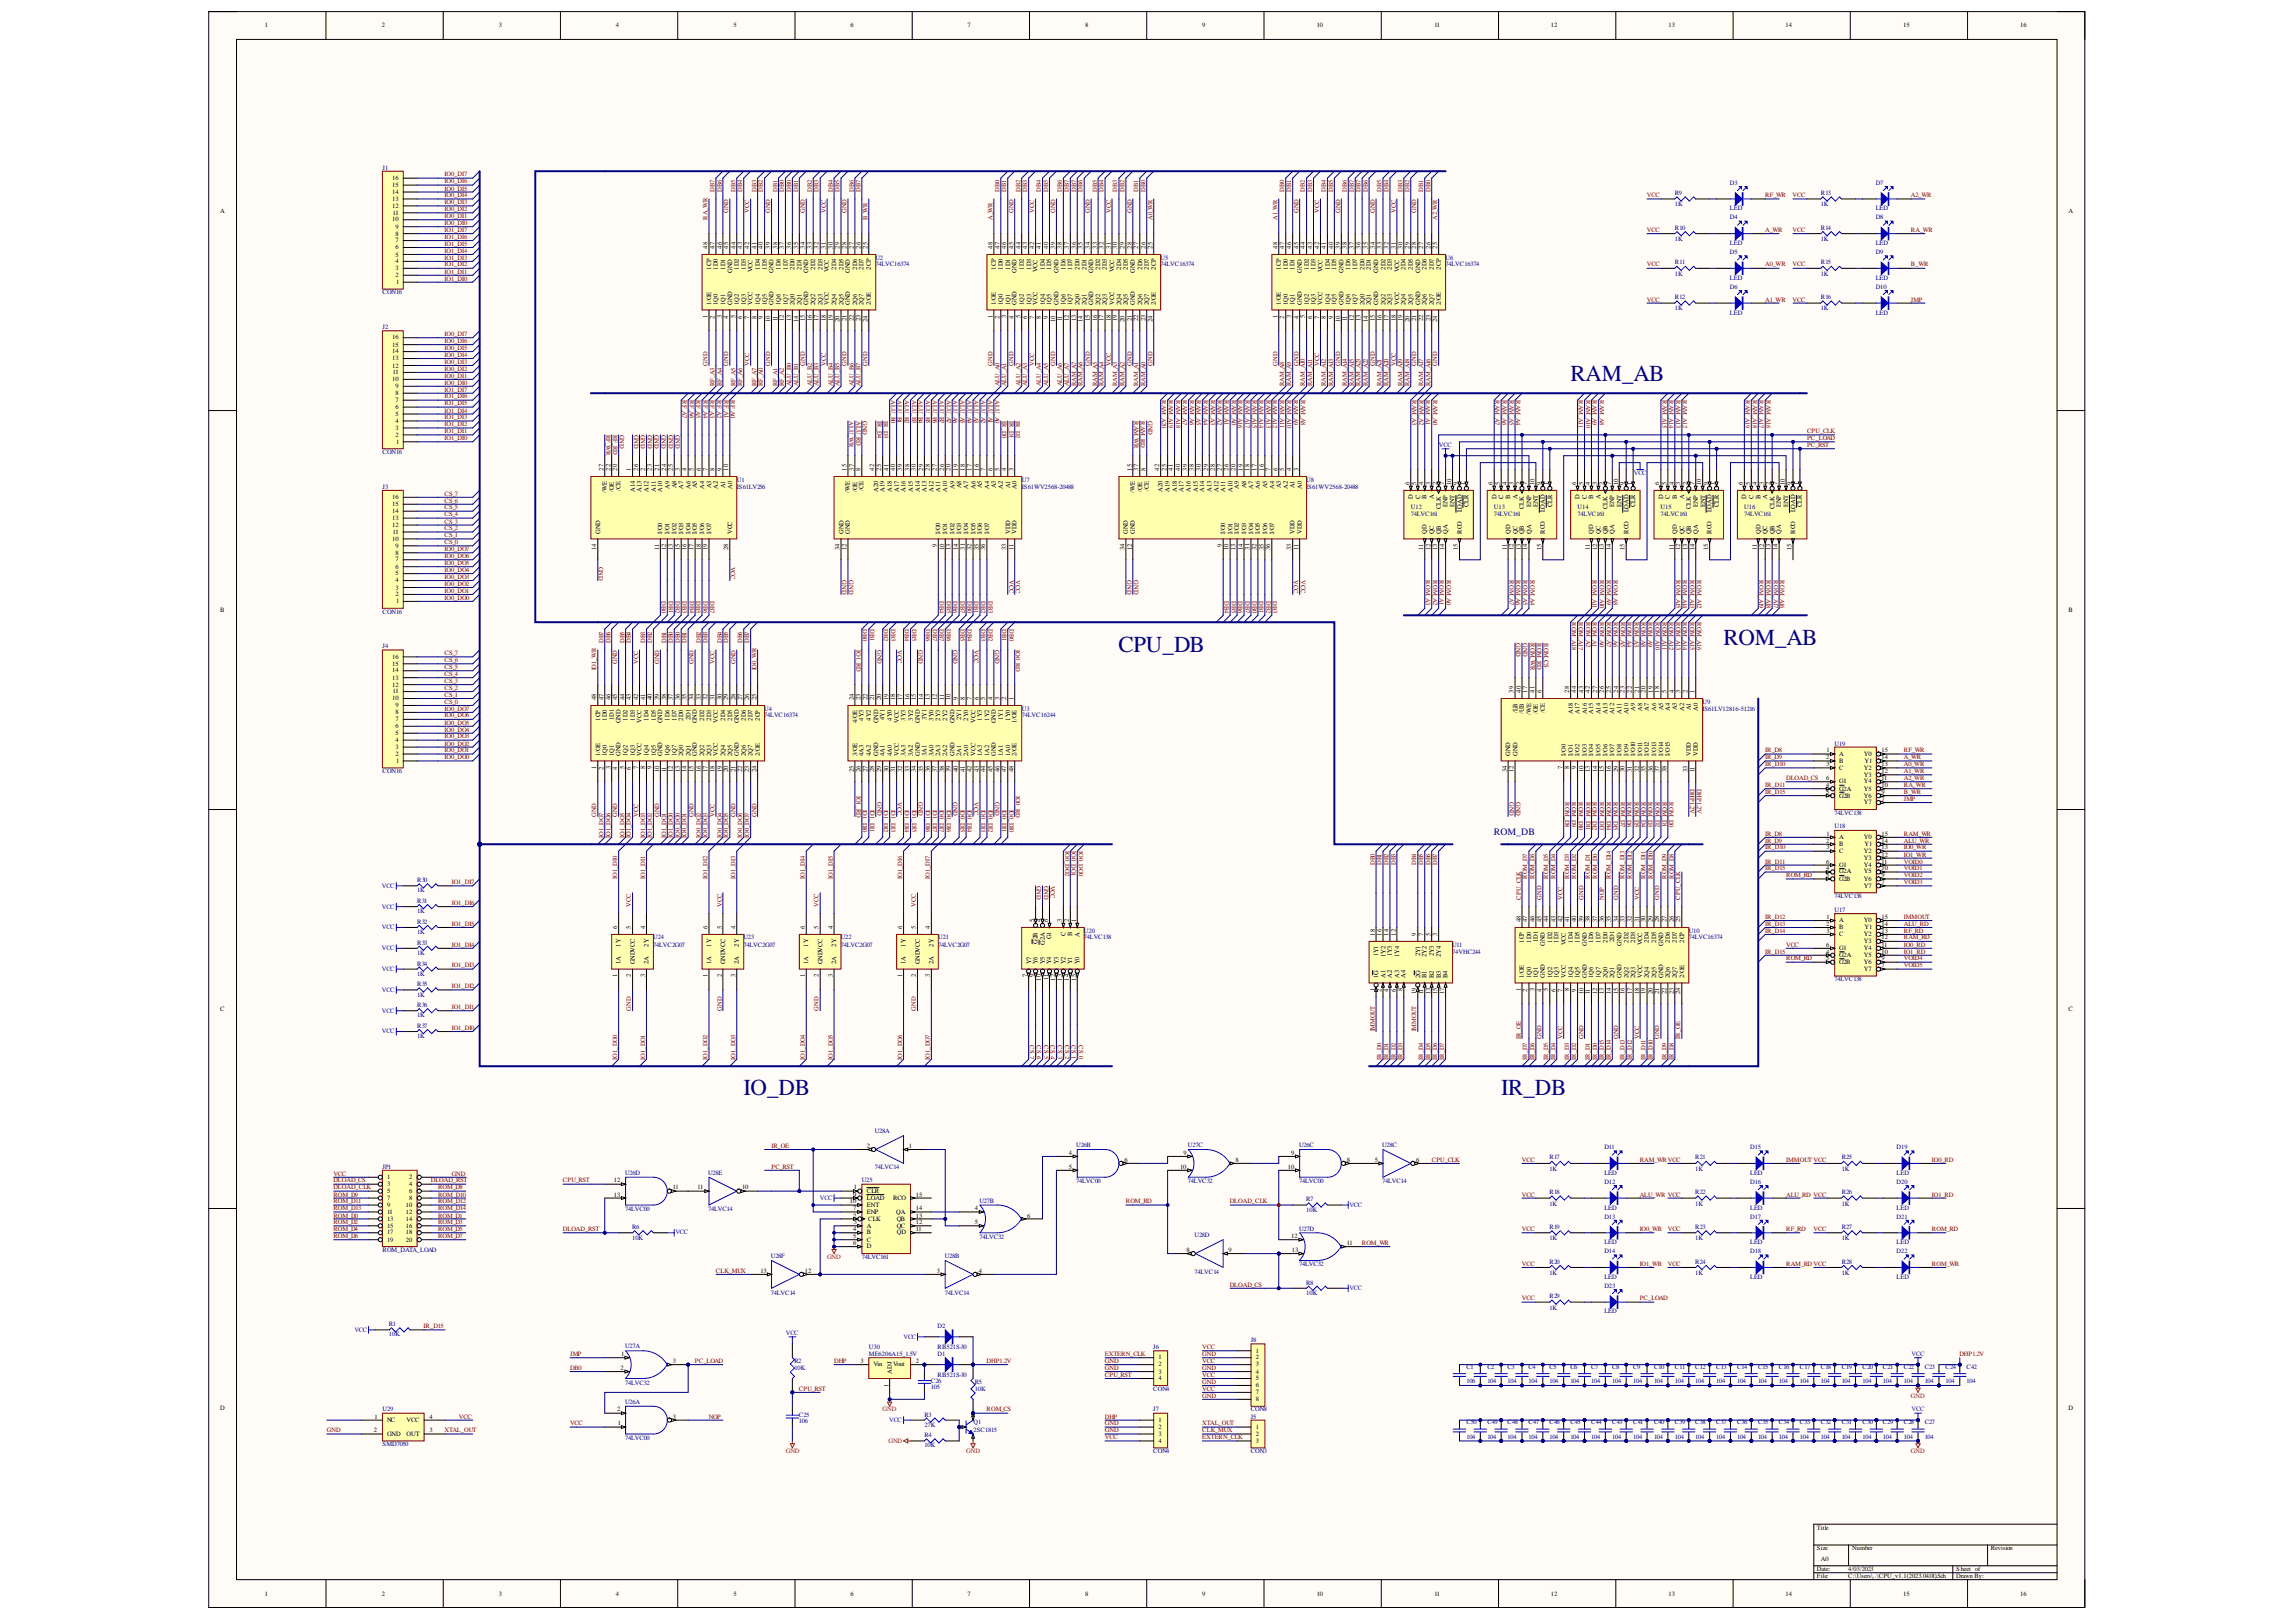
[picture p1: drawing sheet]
<svg xmlns="http://www.w3.org/2000/svg" width="297mm" height="210mm" viewBox="0 0 297 210" stroke-linecap="round" stroke-linejoin="round" font-family="sans-serif">
<defs><g id="words">
<g font-size="3" fill="#000080">
<text x="203.2" y="49.3">RAM_AB</text>
<text x="223" y="83.5">ROM_AB</text>
<text x="144.7" y="84.3">CPU_DB</text>
<text x="96.2" y="141.8">IO_DB</text>
<text x="194.2" y="141.8">IR_DB</text>
</g>
<text font-size="1.3" fill="#000080" x="193.3" y="108.1">ROM_DB</text>
<g font-size=".8">
<text x="34.3" y="3.6">1</text>
<text x="49.4" y="3.6">2</text>
<text x="64.5" y="3.6">3</text>
<text x="79.7" y="3.6">4</text>
<text x="94.9" y="3.6">5</text>
<text x="110" y="3.6">6</text>
<text x="125.2" y="3.6">7</text>
<text x="140.4" y="3.6">8</text>
<text x="155.5" y="3.6">9</text>
<text x="170.3" y="3.6">10</text>
<text x="185.6" y="3.6">11</text>
<text x="200.6" y="3.6">12</text>
<text x="215.9" y="3.6">13</text>
<text x="231" y="3.6">14</text>
<text x="246.2" y="3.6">15</text>
<text x="261.4" y="3.6">16</text>
<text x="50.7" y="23.3">16</text>
<text x="28.5" y="27.5">A</text>
<text x="50.7" y="28.6">10</text>
<text x="50.7" y="26.9">12</text>
<text x="50.7" y="26">13</text>
<text x="50.7" y="25.1">14</text>
<text x="50.7" y="24.2">15</text>
<text x="50.8" y="27.8">11</text>
<text x="51.2" y="29.6">9</text>
<text x="267.6" y="27.5">A</text>
<text x="51.2" y="35.8">2</text>
<text x="51.2" y="35">3</text>
<text x="51.2" y="34">4</text>
<text x="51.2" y="33.2">5</text>
<text x="51.2" y="32.3">6</text>
<text x="51.2" y="31.3">7</text>
<text x="51.2" y="30.5">8</text>
<text x="91.5" y="32.2" transform="rotate(-90 91.5 32.2)">48</text>
<text x="92" y="34.9" transform="rotate(-90 92 34.9)">1CP</text>
<text x="92.4" y="32.2" transform="rotate(-90 92.4 32.2)">47</text>
<text x="92.9" y="34.9" transform="rotate(-90 92.9 34.9)">1D0</text>
<text x="93.4" y="32.2" transform="rotate(-90 93.4 32.2)">46</text>
<text x="93.8" y="34.9" transform="rotate(-90 93.8 34.9)">1D1</text>
<text x="94.2" y="32.2" transform="rotate(-90 94.2 32.2)">45</text>
<text x="94.7" y="35.3" transform="rotate(-90 94.7 35.3)">GND</text>
<text x="95.2" y="32.2" transform="rotate(-90 95.2 32.2)">44</text>
<text x="95.6" y="34.9" transform="rotate(-90 95.6 34.9)">1D2</text>
<text x="96" y="32.2" transform="rotate(-90 96 32.2)">43</text>
<text x="96.5" y="34.9" transform="rotate(-90 96.5 34.9)">1D3</text>
<text x="96.9" y="32.2" transform="rotate(-90 96.9 32.2)">42</text>
<text x="97.4" y="35.2" transform="rotate(-90 97.4 35.2)">VCC</text>
<text x="97.9" y="32.2" transform="rotate(-90 97.9 32.2)">41</text>
<text x="98.3" y="34.9" transform="rotate(-90 98.3 34.9)">1D4</text>
<text x="98.7" y="32.2" transform="rotate(-90 98.7 32.2)">40</text>
<text x="99.2" y="34.9" transform="rotate(-90 99.2 34.9)">1D5</text>
<text x="99.6" y="32.2" transform="rotate(-90 99.6 32.2)">39</text>
<text x="100.1" y="35.3" transform="rotate(-90 100.1 35.3)">GND</text>
<text x="100.6" y="32.2" transform="rotate(-90 100.6 32.2)">38</text>
<text x="101" y="34.9" transform="rotate(-90 101 34.9)">1D6</text>
<text x="101.4" y="32.2" transform="rotate(-90 101.4 32.2)">37</text>
<text x="101.9" y="34.9" transform="rotate(-90 101.9 34.9)">1D7</text>
<text x="102.3" y="32.2" transform="rotate(-90 102.3 32.2)">36</text>
<text x="102.8" y="34.9" transform="rotate(-90 102.8 34.9)">2D0</text>
<text x="103.3" y="32.2" transform="rotate(-90 103.3 32.2)">35</text>
<text x="103.7" y="34.9" transform="rotate(-90 103.7 34.9)">2D1</text>
<text x="104.1" y="32.2" transform="rotate(-90 104.1 32.2)">34</text>
<text x="104.5" y="35.3" transform="rotate(-90 104.5 35.3)">GND</text>
<text x="105" y="32.2" transform="rotate(-90 105 32.2)">33</text>
<text x="105.5" y="34.9" transform="rotate(-90 105.5 34.9)">2D2</text>
<text x="105.9" y="32.2" transform="rotate(-90 105.9 32.2)">32</text>
<text x="106.4" y="34.9" transform="rotate(-90 106.4 34.9)">2D3</text>
<text x="106.8" y="32.2" transform="rotate(-90 106.8 32.2)">31</text>
<text x="107.2" y="35.2" transform="rotate(-90 107.2 35.2)">VCC</text>
<text x="107.8" y="32.2" transform="rotate(-90 107.8 32.2)">30</text>
<text x="108.2" y="34.9" transform="rotate(-90 108.2 34.9)">2D4</text>
<text x="108.6" y="32.2" transform="rotate(-90 108.6 32.2)">29</text>
<text x="109.1" y="34.9" transform="rotate(-90 109.1 34.9)">2D5</text>
<text x="109.5" y="32.2" transform="rotate(-90 109.5 32.2)">28</text>
<text x="110" y="35.3" transform="rotate(-90 110 35.3)">GND</text>
<text x="110.5" y="32.2" transform="rotate(-90 110.5 32.2)">27</text>
<text x="110.9" y="34.9" transform="rotate(-90 110.9 34.9)">2D6</text>
<text x="111.3" y="32.2" transform="rotate(-90 111.3 32.2)">26</text>
<text x="111.7" y="34.9" transform="rotate(-90 111.7 34.9)">2D7</text>
<text x="112.2" y="32.2" transform="rotate(-90 112.2 32.2)">25</text>
<text x="112.7" y="34.9" transform="rotate(-90 112.7 34.9)">2CP</text>
<text x="128.4" y="32.2" transform="rotate(-90 128.4 32.2)">48</text>
<text x="128.8" y="34.9" transform="rotate(-90 128.8 34.9)">1CP</text>
<text x="129.3" y="32.2" transform="rotate(-90 129.3 32.2)">47</text>
<text x="129.7" y="34.9" transform="rotate(-90 129.7 34.9)">1D0</text>
<text x="130.2" y="32.2" transform="rotate(-90 130.2 32.2)">46</text>
<text x="130.7" y="34.9" transform="rotate(-90 130.7 34.9)">1D1</text>
<text x="131.1" y="32.2" transform="rotate(-90 131.1 32.2)">45</text>
<text x="131.5" y="35.3" transform="rotate(-90 131.5 35.3)">GND</text>
<text x="132" y="32.2" transform="rotate(-90 132 32.2)">44</text>
<text x="132.5" y="34.9" transform="rotate(-90 132.5 34.9)">1D2</text>
<text x="132.9" y="32.2" transform="rotate(-90 132.9 32.2)">43</text>
<text x="133.4" y="34.9" transform="rotate(-90 133.4 34.9)">1D3</text>
<text x="133.8" y="32.2" transform="rotate(-90 133.8 32.2)">42</text>
<text x="134.2" y="35.2" transform="rotate(-90 134.2 35.2)">VCC</text>
<text x="134.7" y="32.2" transform="rotate(-90 134.7 32.2)">41</text>
<text x="135.2" y="34.9" transform="rotate(-90 135.2 34.9)">1D4</text>
<text x="135.6" y="32.2" transform="rotate(-90 135.6 32.2)">40</text>
<text x="136" y="34.9" transform="rotate(-90 136 34.9)">1D5</text>
<text x="136.5" y="32.2" transform="rotate(-90 136.5 32.2)">39</text>
<text x="136.9" y="35.3" transform="rotate(-90 136.9 35.3)">GND</text>
<text x="137.4" y="32.2" transform="rotate(-90 137.4 32.2)">38</text>
<text x="137.9" y="34.9" transform="rotate(-90 137.9 34.9)">1D6</text>
<text x="138.3" y="32.2" transform="rotate(-90 138.3 32.2)">37</text>
<text x="138.7" y="34.9" transform="rotate(-90 138.7 34.9)">1D7</text>
<text x="139.2" y="32.2" transform="rotate(-90 139.2 32.2)">36</text>
<text x="139.6" y="34.9" transform="rotate(-90 139.6 34.9)">2D0</text>
<text x="140.1" y="32.2" transform="rotate(-90 140.1 32.2)">35</text>
<text x="140.6" y="34.9" transform="rotate(-90 140.6 34.9)">2D1</text>
<text x="141" y="32.2" transform="rotate(-90 141 32.2)">34</text>
<text x="141.4" y="35.3" transform="rotate(-90 141.4 35.3)">GND</text>
<text x="141.9" y="32.2" transform="rotate(-90 141.9 32.2)">33</text>
<text x="142.3" y="34.9" transform="rotate(-90 142.3 34.9)">2D2</text>
<text x="142.8" y="32.2" transform="rotate(-90 142.8 32.2)">32</text>
<text x="143.2" y="34.9" transform="rotate(-90 143.2 34.9)">2D3</text>
<text x="143.7" y="32.2" transform="rotate(-90 143.7 32.2)">31</text>
<text x="144.1" y="35.2" transform="rotate(-90 144.1 35.2)">VCC</text>
<text x="144.5" y="32.2" transform="rotate(-90 144.5 32.2)">30</text>
<text x="145.1" y="34.9" transform="rotate(-90 145.1 34.9)">2D4</text>
<text x="145.5" y="32.2" transform="rotate(-90 145.5 32.2)">29</text>
<text x="145.9" y="34.9" transform="rotate(-90 145.9 34.9)">2D5</text>
<text x="146.4" y="32.2" transform="rotate(-90 146.4 32.2)">28</text>
<text x="146.8" y="35.3" transform="rotate(-90 146.8 35.3)">GND</text>
<text x="147.3" y="32.2" transform="rotate(-90 147.3 32.2)">27</text>
<text x="147.8" y="34.9" transform="rotate(-90 147.8 34.9)">2D6</text>
<text x="148.2" y="32.2" transform="rotate(-90 148.2 32.2)">26</text>
<text x="148.6" y="34.9" transform="rotate(-90 148.6 34.9)">2D7</text>
<text x="149.1" y="32.2" transform="rotate(-90 149.1 32.2)">25</text>
<text x="149.5" y="34.9" transform="rotate(-90 149.5 34.9)">2CP</text>
<text x="165.3" y="32.2" transform="rotate(-90 165.3 32.2)">48</text>
<text x="165.7" y="34.9" transform="rotate(-90 165.7 34.9)">1CP</text>
<text x="166.1" y="32.2" transform="rotate(-90 166.1 32.2)">47</text>
<text x="166.6" y="34.9" transform="rotate(-90 166.6 34.9)">1D0</text>
<text x="167" y="32.2" transform="rotate(-90 167 32.2)">46</text>
<text x="167.5" y="34.9" transform="rotate(-90 167.5 34.9)">1D1</text>
<text x="168" y="32.2" transform="rotate(-90 168 32.2)">45</text>
<text x="168.4" y="35.3" transform="rotate(-90 168.4 35.3)">GND</text>
<text x="168.8" y="32.2" transform="rotate(-90 168.8 32.2)">44</text>
<text x="169.3" y="34.9" transform="rotate(-90 169.3 34.9)">1D2</text>
<text x="169.8" y="32.2" transform="rotate(-90 169.8 32.2)">43</text>
<text x="170.2" y="34.9" transform="rotate(-90 170.2 34.9)">1D3</text>
<text x="170.7" y="32.2" transform="rotate(-90 170.7 32.2)">42</text>
<text x="171.1" y="35.2" transform="rotate(-90 171.1 35.2)">VCC</text>
<text x="171.5" y="32.2" transform="rotate(-90 171.5 32.2)">41</text>
<text x="172" y="34.9" transform="rotate(-90 172 34.9)">1D4</text>
<text x="172.5" y="32.2" transform="rotate(-90 172.5 32.2)">40</text>
<text x="172.9" y="34.9" transform="rotate(-90 172.9 34.9)">1D5</text>
<text x="173.4" y="32.2" transform="rotate(-90 173.4 32.2)">39</text>
<text x="173.8" y="35.3" transform="rotate(-90 173.8 35.3)">GND</text>
<text x="174.2" y="32.2" transform="rotate(-90 174.2 32.2)">38</text>
<text x="174.7" y="34.9" transform="rotate(-90 174.7 34.9)">1D6</text>
<text x="175.2" y="32.2" transform="rotate(-90 175.2 32.2)">37</text>
<text x="175.6" y="34.9" transform="rotate(-90 175.6 34.9)">1D7</text>
<text x="176" y="32.2" transform="rotate(-90 176 32.2)">36</text>
<text x="176.5" y="34.9" transform="rotate(-90 176.5 34.9)">2D0</text>
<text x="176.9" y="32.2" transform="rotate(-90 176.9 32.2)">35</text>
<text x="177.4" y="34.9" transform="rotate(-90 177.4 34.9)">2D1</text>
<text x="177.9" y="32.2" transform="rotate(-90 177.9 32.2)">34</text>
<text x="178.3" y="35.3" transform="rotate(-90 178.3 35.3)">GND</text>
<text x="178.7" y="32.2" transform="rotate(-90 178.7 32.2)">33</text>
<text x="179.2" y="34.9" transform="rotate(-90 179.2 34.9)">2D2</text>
<text x="179.6" y="32.2" transform="rotate(-90 179.6 32.2)">32</text>
<text x="180.1" y="34.9" transform="rotate(-90 180.1 34.9)">2D3</text>
<text x="180.6" y="32.2" transform="rotate(-90 180.6 32.2)">31</text>
<text x="181" y="35.2" transform="rotate(-90 181 35.2)">VCC</text>
<text x="181.4" y="32.2" transform="rotate(-90 181.4 32.2)">30</text>
<text x="181.8" y="34.9" transform="rotate(-90 181.8 34.9)">2D4</text>
<text x="182.4" y="32.2" transform="rotate(-90 182.4 32.2)">29</text>
<text x="182.8" y="34.9" transform="rotate(-90 182.8 34.9)">2D5</text>
<text x="183.2" y="32.2" transform="rotate(-90 183.2 32.2)">28</text>
<text x="183.7" y="35.3" transform="rotate(-90 183.7 35.3)">GND</text>
<text x="184.1" y="32.2" transform="rotate(-90 184.1 32.2)">27</text>
<text x="184.6" y="34.9" transform="rotate(-90 184.6 34.9)">2D6</text>
<text x="185.1" y="32.2" transform="rotate(-90 185.1 32.2)">26</text>
<text x="185.5" y="34.9" transform="rotate(-90 185.5 34.9)">2D7</text>
<text x="185.9" y="32.2" transform="rotate(-90 185.9 32.2)">25</text>
<text x="186.4" y="34.9" transform="rotate(-90 186.4 34.9)">2CP</text>
<text x="51.3" y="36.8">1</text>
<text x="91.5" y="41.1" transform="rotate(-90 91.5 41.1)">1</text>
<text x="92" y="39.5" transform="rotate(-90 92 39.5)">1/OE</text>
<text x="92.4" y="41.2" transform="rotate(-90 92.4 41.2)">2</text>
<text x="92.9" y="39.5" transform="rotate(-90 92.9 39.5)">1Q0</text>
<text x="93.4" y="41.1" transform="rotate(-90 93.4 41.1)">3</text>
<text x="93.8" y="39.5" transform="rotate(-90 93.8 39.5)">1Q1</text>
<text x="94.2" y="41.2" transform="rotate(-90 94.2 41.2)">4</text>
<text x="94.7" y="39.5" transform="rotate(-90 94.7 39.5)">GND</text>
<text x="95.2" y="41.1" transform="rotate(-90 95.2 41.1)">5</text>
<text x="95.6" y="39.5" transform="rotate(-90 95.6 39.5)">1Q2</text>
<text x="96" y="41.2" transform="rotate(-90 96 41.2)">6</text>
<text x="96.5" y="39.5" transform="rotate(-90 96.5 39.5)">1Q3</text>
<text x="96.9" y="41.2" transform="rotate(-90 96.9 41.2)">7</text>
<text x="97.4" y="39.5" transform="rotate(-90 97.4 39.5)">VCC</text>
<text x="97.9" y="41.2" transform="rotate(-90 97.9 41.2)">8</text>
<text x="98.3" y="39.5" transform="rotate(-90 98.3 39.5)">1Q4</text>
<text x="98.7" y="41.2" transform="rotate(-90 98.7 41.2)">9</text>
<text x="99.2" y="39.5" transform="rotate(-90 99.2 39.5)">1Q5</text>
<text x="99.6" y="41.7" transform="rotate(-90 99.6 41.7)">10</text>
<text x="100.1" y="39.5" transform="rotate(-90 100.1 39.5)">GND</text>
<text x="100.6" y="41.6" transform="rotate(-90 100.6 41.6)">11</text>
<text x="101" y="39.5" transform="rotate(-90 101 39.5)">1Q6</text>
<text x="101.4" y="41.6" transform="rotate(-90 101.4 41.6)">12</text>
<text x="101.9" y="39.5" transform="rotate(-90 101.9 39.5)">1Q7</text>
<text x="102.3" y="41.6" transform="rotate(-90 102.3 41.6)">13</text>
<text x="102.8" y="39.5" transform="rotate(-90 102.8 39.5)">2Q0</text>
<text x="103.3" y="41.7" transform="rotate(-90 103.3 41.7)">14</text>
<text x="103.7" y="39.5" transform="rotate(-90 103.7 39.5)">2Q1</text>
<text x="104.1" y="41.6" transform="rotate(-90 104.1 41.6)">15</text>
<text x="104.5" y="39.5" transform="rotate(-90 104.5 39.5)">GND</text>
<text x="105" y="41.6" transform="rotate(-90 105 41.6)">16</text>
<text x="105.5" y="39.5" transform="rotate(-90 105.5 39.5)">2Q2</text>
<text x="105.9" y="41.6" transform="rotate(-90 105.9 41.6)">17</text>
<text x="106.4" y="39.5" transform="rotate(-90 106.4 39.5)">2Q3</text>
<text x="106.8" y="41.6" transform="rotate(-90 106.8 41.6)">18</text>
<text x="107.2" y="39.5" transform="rotate(-90 107.2 39.5)">VCC</text>
<text x="107.8" y="41.6" transform="rotate(-90 107.8 41.6)">19</text>
<text x="108.2" y="39.5" transform="rotate(-90 108.2 39.5)">2Q4</text>
<text x="108.6" y="41.7" transform="rotate(-90 108.6 41.7)">20</text>
<text x="109.1" y="39.5" transform="rotate(-90 109.1 39.5)">2Q5</text>
<text x="109.5" y="41.6" transform="rotate(-90 109.5 41.6)">21</text>
<text x="110" y="39.5" transform="rotate(-90 110 39.5)">GND</text>
<text x="110.5" y="41.6" transform="rotate(-90 110.5 41.6)">22</text>
<text x="110.9" y="39.5" transform="rotate(-90 110.9 39.5)">2Q6</text>
<text x="111.3" y="41.6" transform="rotate(-90 111.3 41.6)">23</text>
<text x="111.7" y="39.5" transform="rotate(-90 111.7 39.5)">2Q7</text>
<text x="112.2" y="41.7" transform="rotate(-90 112.2 41.7)">24</text>
<text x="112.7" y="39.5" transform="rotate(-90 112.7 39.5)">2/OE</text>
<text x="128.4" y="41.1" transform="rotate(-90 128.4 41.1)">1</text>
<text x="128.8" y="39.5" transform="rotate(-90 128.8 39.5)">1/OE</text>
<text x="129.3" y="41.2" transform="rotate(-90 129.3 41.2)">2</text>
<text x="129.7" y="39.5" transform="rotate(-90 129.7 39.5)">1Q0</text>
<text x="130.2" y="41.1" transform="rotate(-90 130.2 41.1)">3</text>
<text x="130.7" y="39.5" transform="rotate(-90 130.7 39.5)">1Q1</text>
<text x="131.1" y="41.2" transform="rotate(-90 131.1 41.2)">4</text>
<text x="131.5" y="39.5" transform="rotate(-90 131.5 39.5)">GND</text>
<text x="132" y="41.1" transform="rotate(-90 132 41.1)">5</text>
<text x="132.5" y="39.5" transform="rotate(-90 132.5 39.5)">1Q2</text>
<text x="132.9" y="41.2" transform="rotate(-90 132.9 41.2)">6</text>
<text x="133.4" y="39.5" transform="rotate(-90 133.4 39.5)">1Q3</text>
<text x="133.8" y="41.2" transform="rotate(-90 133.8 41.2)">7</text>
<text x="134.2" y="39.5" transform="rotate(-90 134.2 39.5)">VCC</text>
<text x="134.7" y="41.2" transform="rotate(-90 134.7 41.2)">8</text>
<text x="135.2" y="39.5" transform="rotate(-90 135.2 39.5)">1Q4</text>
<text x="135.6" y="41.2" transform="rotate(-90 135.6 41.2)">9</text>
<text x="136" y="39.5" transform="rotate(-90 136 39.5)">1Q5</text>
<text x="136.5" y="41.7" transform="rotate(-90 136.5 41.7)">10</text>
<text x="136.9" y="39.5" transform="rotate(-90 136.9 39.5)">GND</text>
<text x="137.4" y="41.6" transform="rotate(-90 137.4 41.6)">11</text>
<text x="137.9" y="39.5" transform="rotate(-90 137.9 39.5)">1Q6</text>
<text x="138.3" y="41.6" transform="rotate(-90 138.3 41.6)">12</text>
<text x="138.7" y="39.5" transform="rotate(-90 138.7 39.5)">1Q7</text>
<text x="139.2" y="41.6" transform="rotate(-90 139.2 41.6)">13</text>
<text x="139.6" y="39.5" transform="rotate(-90 139.6 39.5)">2Q0</text>
<text x="140.1" y="41.7" transform="rotate(-90 140.1 41.7)">14</text>
<text x="140.6" y="39.5" transform="rotate(-90 140.6 39.5)">2Q1</text>
<text x="141" y="41.6" transform="rotate(-90 141 41.6)">15</text>
<text x="141.4" y="39.5" transform="rotate(-90 141.4 39.5)">GND</text>
<text x="141.9" y="41.6" transform="rotate(-90 141.9 41.6)">16</text>
<text x="142.3" y="39.5" transform="rotate(-90 142.3 39.5)">2Q2</text>
<text x="142.8" y="41.6" transform="rotate(-90 142.8 41.6)">17</text>
<text x="143.2" y="39.5" transform="rotate(-90 143.2 39.5)">2Q3</text>
<text x="143.7" y="41.6" transform="rotate(-90 143.7 41.6)">18</text>
<text x="144.1" y="39.5" transform="rotate(-90 144.1 39.5)">VCC</text>
<text x="144.5" y="41.6" transform="rotate(-90 144.5 41.6)">19</text>
<text x="145.1" y="39.5" transform="rotate(-90 145.1 39.5)">2Q4</text>
<text x="145.5" y="41.7" transform="rotate(-90 145.5 41.7)">20</text>
<text x="145.9" y="39.5" transform="rotate(-90 145.9 39.5)">2Q5</text>
<text x="146.4" y="41.6" transform="rotate(-90 146.4 41.6)">21</text>
<text x="146.8" y="39.5" transform="rotate(-90 146.8 39.5)">GND</text>
<text x="147.3" y="41.6" transform="rotate(-90 147.3 41.6)">22</text>
<text x="147.8" y="39.5" transform="rotate(-90 147.8 39.5)">2Q6</text>
<text x="148.2" y="41.6" transform="rotate(-90 148.2 41.6)">23</text>
<text x="148.6" y="39.5" transform="rotate(-90 148.6 39.5)">2Q7</text>
<text x="149.1" y="41.7" transform="rotate(-90 149.1 41.7)">24</text>
<text x="149.5" y="39.5" transform="rotate(-90 149.5 39.5)">2/OE</text>
<text x="165.3" y="41.1" transform="rotate(-90 165.3 41.1)">1</text>
<text x="165.7" y="39.5" transform="rotate(-90 165.7 39.5)">1/OE</text>
<text x="166.1" y="41.2" transform="rotate(-90 166.1 41.2)">2</text>
<text x="166.6" y="39.5" transform="rotate(-90 166.6 39.5)">1Q0</text>
<text x="167" y="41.1" transform="rotate(-90 167 41.1)">3</text>
<text x="167.5" y="39.5" transform="rotate(-90 167.5 39.5)">1Q1</text>
<text x="168" y="41.2" transform="rotate(-90 168 41.2)">4</text>
<text x="168.4" y="39.5" transform="rotate(-90 168.4 39.5)">GND</text>
<text x="168.8" y="41.1" transform="rotate(-90 168.8 41.1)">5</text>
<text x="169.3" y="39.5" transform="rotate(-90 169.3 39.5)">1Q2</text>
<text x="169.8" y="41.2" transform="rotate(-90 169.8 41.2)">6</text>
<text x="170.2" y="39.5" transform="rotate(-90 170.2 39.5)">1Q3</text>
<text x="170.7" y="41.2" transform="rotate(-90 170.7 41.2)">7</text>
<text x="171.1" y="39.5" transform="rotate(-90 171.1 39.5)">VCC</text>
<text x="171.5" y="41.2" transform="rotate(-90 171.5 41.2)">8</text>
<text x="172" y="39.5" transform="rotate(-90 172 39.5)">1Q4</text>
<text x="172.5" y="41.2" transform="rotate(-90 172.5 41.2)">9</text>
<text x="172.9" y="39.5" transform="rotate(-90 172.9 39.5)">1Q5</text>
<text x="173.4" y="41.7" transform="rotate(-90 173.4 41.7)">10</text>
<text x="173.8" y="39.5" transform="rotate(-90 173.8 39.5)">GND</text>
<text x="174.2" y="41.6" transform="rotate(-90 174.2 41.6)">11</text>
<text x="174.7" y="39.5" transform="rotate(-90 174.7 39.5)">1Q6</text>
<text x="175.2" y="41.6" transform="rotate(-90 175.2 41.6)">12</text>
<text x="175.6" y="39.5" transform="rotate(-90 175.6 39.5)">1Q7</text>
<text x="176" y="41.6" transform="rotate(-90 176 41.6)">13</text>
<text x="176.5" y="39.5" transform="rotate(-90 176.5 39.5)">2Q0</text>
<text x="176.9" y="41.7" transform="rotate(-90 176.9 41.7)">14</text>
<text x="177.4" y="39.5" transform="rotate(-90 177.4 39.5)">2Q1</text>
<text x="177.9" y="41.6" transform="rotate(-90 177.9 41.6)">15</text>
<text x="178.3" y="39.5" transform="rotate(-90 178.3 39.5)">GND</text>
<text x="178.7" y="41.6" transform="rotate(-90 178.7 41.6)">16</text>
<text x="179.2" y="39.5" transform="rotate(-90 179.2 39.5)">2Q2</text>
<text x="179.6" y="41.6" transform="rotate(-90 179.6 41.6)">17</text>
<text x="180.1" y="39.5" transform="rotate(-90 180.1 39.5)">2Q3</text>
<text x="180.6" y="41.6" transform="rotate(-90 180.6 41.6)">18</text>
<text x="181" y="39.5" transform="rotate(-90 181 39.5)">VCC</text>
<text x="181.4" y="41.6" transform="rotate(-90 181.4 41.6)">19</text>
<text x="181.8" y="39.5" transform="rotate(-90 181.8 39.5)">2Q4</text>
<text x="182.4" y="41.7" transform="rotate(-90 182.4 41.7)">20</text>
<text x="182.8" y="39.5" transform="rotate(-90 182.8 39.5)">2Q5</text>
<text x="183.2" y="41.6" transform="rotate(-90 183.2 41.6)">21</text>
<text x="183.7" y="39.5" transform="rotate(-90 183.7 39.5)">GND</text>
<text x="184.1" y="41.6" transform="rotate(-90 184.1 41.6)">22</text>
<text x="184.6" y="39.5" transform="rotate(-90 184.6 39.5)">2Q6</text>
<text x="185.1" y="41.6" transform="rotate(-90 185.1 41.6)">23</text>
<text x="185.5" y="39.5" transform="rotate(-90 185.5 39.5)">2Q7</text>
<text x="185.9" y="41.7" transform="rotate(-90 185.9 41.7)">24</text>
<text x="186.4" y="39.5" transform="rotate(-90 186.4 39.5)">2/OE</text>
<text x="50.7" y="47.6">12</text>
<text x="50.7" y="46.6">13</text>
<text x="50.7" y="45.7">14</text>
<text x="50.7" y="44.9">15</text>
<text x="50.7" y="43.9">16</text>
<text x="50.7" y="49.3">10</text>
<text x="50.8" y="48.4">11</text>
<text x="51.2" y="53.8">5</text>
<text x="51.2" y="52.9">6</text>
<text x="51.2" y="52">7</text>
<text x="51.2" y="51.1">8</text>
<text x="51.2" y="50.2">9</text>
<text x="51.2" y="56.5">2</text>
<text x="51.2" y="55.6">3</text>
<text x="51.2" y="54.7">4</text>
<text x="51.3" y="57.4">1</text>
<text x="50.7" y="65.5">15</text>
<text x="50.7" y="64.6">16</text>
<text x="78.1" y="60.9" transform="rotate(-90 78.1 60.9)">27</text>
<text x="78.5" y="63.8" transform="rotate(-90 78.5 63.8)">/WE</text>
<text x="79" y="60.9" transform="rotate(-90 79 60.9)">22</text>
<text x="79.4" y="63.6" transform="rotate(-90 79.4 63.6)">/OE</text>
<text x="79.8" y="60.9" transform="rotate(-90 79.8 60.9)">20</text>
<text x="80.3" y="63.5" transform="rotate(-90 80.3 63.5)">/CE</text>
<text x="81.6" y="60.9" transform="rotate(-90 81.6 60.9)">1</text>
<text x="82.1" y="63.6" transform="rotate(-90 82.1 63.6)">A14</text>
<text x="82.6" y="60.9" transform="rotate(-90 82.6 60.9)">26</text>
<text x="83" y="63.6" transform="rotate(-90 83 63.6)">A13</text>
<text x="83.5" y="60.9" transform="rotate(-90 83.5 60.9)">2</text>
<text x="83.9" y="63.6" transform="rotate(-90 83.9 63.6)">A12</text>
<text x="84.3" y="60.9" transform="rotate(-90 84.3 60.9)">23</text>
<text x="84.8" y="63.6" transform="rotate(-90 84.8 63.6)">A11</text>
<text x="85.3" y="60.9" transform="rotate(-90 85.3 60.9)">21</text>
<text x="85.7" y="63.6" transform="rotate(-90 85.7 63.6)">A10</text>
<text x="86.2" y="60.9" transform="rotate(-90 86.2 60.9)">24</text>
<text x="86.6" y="63.3" transform="rotate(-90 86.6 63.3)">A9</text>
<text x="87" y="60.9" transform="rotate(-90 87 60.9)">25</text>
<text x="87.5" y="63.2" transform="rotate(-90 87.5 63.2)">A8</text>
<text x="88" y="60.9" transform="rotate(-90 88 60.9)">3</text>
<text x="88.4" y="63.3" transform="rotate(-90 88.4 63.3)">A7</text>
<text x="88.8" y="60.9" transform="rotate(-90 88.8 60.9)">4</text>
<text x="89.3" y="63.3" transform="rotate(-90 89.3 63.3)">A6</text>
<text x="89.7" y="60.9" transform="rotate(-90 89.7 60.9)">5</text>
<text x="90.2" y="63.2" transform="rotate(-90 90.2 63.2)">A5</text>
<text x="90.7" y="60.9" transform="rotate(-90 90.7 60.9)">6</text>
<text x="91.1" y="63.3" transform="rotate(-90 91.1 63.3)">A4</text>
<text x="91.5" y="60.9" transform="rotate(-90 91.5 60.9)">7</text>
<text x="92" y="63.2" transform="rotate(-90 92 63.2)">A3</text>
<text x="92.4" y="60.9" transform="rotate(-90 92.4 60.9)">8</text>
<text x="92.9" y="63.3" transform="rotate(-90 92.9 63.3)">A2</text>
<text x="93.4" y="60.9" transform="rotate(-90 93.4 60.9)">9</text>
<text x="93.8" y="63.2" transform="rotate(-90 93.8 63.2)">A1</text>
<text x="94.2" y="60.9" transform="rotate(-90 94.2 60.9)">10</text>
<text x="94.7" y="63.3" transform="rotate(-90 94.7 63.3)">A0</text>
<text x="109.5" y="60.9" transform="rotate(-90 109.5 60.9)">15</text>
<text x="110" y="63.8" transform="rotate(-90 110 63.8)">/WE</text>
<text x="110.5" y="60.9" transform="rotate(-90 110.5 60.9)">37</text>
<text x="110.9" y="63.6" transform="rotate(-90 110.9 63.6)">/OE</text>
<text x="111.3" y="60.9" transform="rotate(-90 111.3 60.9)">8</text>
<text x="111.7" y="63.5" transform="rotate(-90 111.7 63.5)">/CE</text>
<text x="113.1" y="60.9" transform="rotate(-90 113.1 60.9)">42</text>
<text x="113.6" y="63.6" transform="rotate(-90 113.6 63.6)">A20</text>
<text x="114" y="60.9" transform="rotate(-90 114 60.9)">25</text>
<text x="114.4" y="63.6" transform="rotate(-90 114.4 63.6)">A19</text>
<text x="114.9" y="60.9" transform="rotate(-90 114.9 60.9)">41</text>
<text x="115.4" y="63.6" transform="rotate(-90 115.4 63.6)">A18</text>
<text x="115.8" y="60.9" transform="rotate(-90 115.8 60.9)">40</text>
<text x="116.3" y="63.6" transform="rotate(-90 116.3 63.6)">A17</text>
<text x="116.7" y="60.9" transform="rotate(-90 116.7 60.9)">39</text>
<text x="117.1" y="63.6" transform="rotate(-90 117.1 63.6)">A16</text>
<text x="117.7" y="60.9" transform="rotate(-90 117.7 60.9)">38</text>
<text x="118.1" y="63.6" transform="rotate(-90 118.1 63.6)">A15</text>
<text x="118.5" y="60.9" transform="rotate(-90 118.5 60.9)">30</text>
<text x="119" y="63.6" transform="rotate(-90 119 63.6)">A14</text>
<text x="119.4" y="60.9" transform="rotate(-90 119.4 60.9)">29</text>
<text x="119.9" y="63.6" transform="rotate(-90 119.9 63.6)">A13</text>
<text x="120.3" y="60.9" transform="rotate(-90 120.3 60.9)">28</text>
<text x="120.8" y="63.6" transform="rotate(-90 120.8 63.6)">A12</text>
<text x="121.2" y="60.9" transform="rotate(-90 121.2 60.9)">27</text>
<text x="121.6" y="63.6" transform="rotate(-90 121.6 63.6)">A11</text>
<text x="122.1" y="60.9" transform="rotate(-90 122.1 60.9)">26</text>
<text x="122.6" y="63.6" transform="rotate(-90 122.6 63.6)">A10</text>
<text x="123" y="60.9" transform="rotate(-90 123 60.9)">20</text>
<text x="123.5" y="63.3" transform="rotate(-90 123.5 63.3)">A9</text>
<text x="123.9" y="60.9" transform="rotate(-90 123.9 60.9)">19</text>
<text x="124.3" y="63.2" transform="rotate(-90 124.3 63.2)">A8</text>
<text x="124.8" y="60.9" transform="rotate(-90 124.8 60.9)">18</text>
<text x="125.3" y="63.3" transform="rotate(-90 125.3 63.3)">A7</text>
<text x="125.7" y="60.9" transform="rotate(-90 125.7 60.9)">17</text>
<text x="126.2" y="63.3" transform="rotate(-90 126.2 63.3)">A6</text>
<text x="126.6" y="60.9" transform="rotate(-90 126.6 60.9)">16</text>
<text x="127" y="63.2" transform="rotate(-90 127 63.2)">A5</text>
<text x="127.5" y="60.9" transform="rotate(-90 127.5 60.9)">7</text>
<text x="128" y="63.3" transform="rotate(-90 128 63.3)">A4</text>
<text x="128.4" y="60.9" transform="rotate(-90 128.4 60.9)">6</text>
<text x="128.8" y="63.2" transform="rotate(-90 128.8 63.2)">A3</text>
<text x="129.3" y="60.9" transform="rotate(-90 129.3 60.9)">5</text>
<text x="129.7" y="63.3" transform="rotate(-90 129.7 63.3)">A2</text>
<text x="130.2" y="60.9" transform="rotate(-90 130.2 60.9)">4</text>
<text x="130.7" y="63.2" transform="rotate(-90 130.7 63.2)">A1</text>
<text x="131.1" y="60.9" transform="rotate(-90 131.1 60.9)">3</text>
<text x="131.5" y="63.3" transform="rotate(-90 131.5 63.3)">A0</text>
<text x="146.4" y="60.9" transform="rotate(-90 146.4 60.9)">15</text>
<text x="146.8" y="63.8" transform="rotate(-90 146.8 63.8)">/WE</text>
<text x="147.3" y="60.9" transform="rotate(-90 147.3 60.9)">37</text>
<text x="147.8" y="63.6" transform="rotate(-90 147.8 63.6)">/OE</text>
<text x="148.2" y="60.9" transform="rotate(-90 148.2 60.9)">8</text>
<text x="148.6" y="63.5" transform="rotate(-90 148.6 63.5)">/CE</text>
<text x="150" y="60.9" transform="rotate(-90 150 60.9)">42</text>
<text x="150.4" y="63.6" transform="rotate(-90 150.4 63.6)">A20</text>
<text x="150.9" y="60.9" transform="rotate(-90 150.9 60.9)">25</text>
<text x="151.3" y="63.6" transform="rotate(-90 151.3 63.6)">A19</text>
<text x="151.7" y="60.9" transform="rotate(-90 151.7 60.9)">41</text>
<text x="152.2" y="63.6" transform="rotate(-90 152.2 63.6)">A18</text>
<text x="152.7" y="60.9" transform="rotate(-90 152.7 60.9)">40</text>
<text x="153.1" y="63.6" transform="rotate(-90 153.1 63.6)">A17</text>
<text x="153.6" y="60.9" transform="rotate(-90 153.6 60.9)">39</text>
<text x="154" y="63.6" transform="rotate(-90 154 63.6)">A16</text>
<text x="154.4" y="60.9" transform="rotate(-90 154.4 60.9)">38</text>
<text x="155" y="63.6" transform="rotate(-90 155 63.6)">A15</text>
<text x="155.4" y="60.9" transform="rotate(-90 155.4 60.9)">30</text>
<text x="155.8" y="63.6" transform="rotate(-90 155.8 63.6)">A14</text>
<text x="156.3" y="60.9" transform="rotate(-90 156.3 60.9)">29</text>
<text x="156.7" y="63.6" transform="rotate(-90 156.7 63.6)">A13</text>
<text x="157.2" y="60.9" transform="rotate(-90 157.2 60.9)">28</text>
<text x="157.7" y="63.6" transform="rotate(-90 157.7 63.6)">A12</text>
<text x="158.1" y="60.9" transform="rotate(-90 158.1 60.9)">27</text>
<text x="158.5" y="63.6" transform="rotate(-90 158.5 63.6)">A11</text>
<text x="158.9" y="60.9" transform="rotate(-90 158.9 60.9)">26</text>
<text x="159.4" y="63.6" transform="rotate(-90 159.4 63.6)">A10</text>
<text x="159.9" y="60.9" transform="rotate(-90 159.9 60.9)">20</text>
<text x="160.3" y="63.3" transform="rotate(-90 160.3 63.3)">A9</text>
<text x="160.8" y="60.9" transform="rotate(-90 160.8 60.9)">19</text>
<text x="161.2" y="63.2" transform="rotate(-90 161.2 63.2)">A8</text>
<text x="161.6" y="60.9" transform="rotate(-90 161.6 60.9)">18</text>
<text x="162.1" y="63.3" transform="rotate(-90 162.1 63.3)">A7</text>
<text x="162.6" y="60.9" transform="rotate(-90 162.6 60.9)">17</text>
<text x="163" y="63.3" transform="rotate(-90 163 63.3)">A6</text>
<text x="163.5" y="60.9" transform="rotate(-90 163.5 60.9)">16</text>
<text x="163.9" y="63.2" transform="rotate(-90 163.9 63.2)">A5</text>
<text x="164.3" y="60.9" transform="rotate(-90 164.3 60.9)">7</text>
<text x="164.8" y="63.3" transform="rotate(-90 164.8 63.3)">A4</text>
<text x="165.3" y="60.9" transform="rotate(-90 165.3 60.9)">6</text>
<text x="165.7" y="63.2" transform="rotate(-90 165.7 63.2)">A3</text>
<text x="166.1" y="60.9" transform="rotate(-90 166.1 60.9)">5</text>
<text x="166.6" y="63.3" transform="rotate(-90 166.6 63.3)">A2</text>
<text x="167" y="60.9" transform="rotate(-90 167 60.9)">4</text>
<text x="167.5" y="63.2" transform="rotate(-90 167.5 63.2)">A1</text>
<text x="168" y="60.9" transform="rotate(-90 168 60.9)">3</text>
<text x="168.4" y="63.3" transform="rotate(-90 168.4 63.3)">A0</text>
<text x="182.4" y="62.8" transform="rotate(-90 182.4 62.8)">6</text>
<text x="182.8" y="64.6" transform="rotate(-90 182.8 64.6)">D</text>
<text x="183.2" y="62.8" transform="rotate(-90 183.2 62.8)">5</text>
<text x="183.7" y="64.6" transform="rotate(-90 183.7 64.6)">C</text>
<text x="184.1" y="62.8" transform="rotate(-90 184.1 62.8)">4</text>
<text x="184.6" y="64.5" transform="rotate(-90 184.6 64.5)">B</text>
<text x="185.1" y="62.8" transform="rotate(-90 185.1 62.8)">3</text>
<text x="185.5" y="64.6" transform="rotate(-90 185.5 64.6)">A</text>
<text x="185.9" y="62.8" transform="rotate(-90 185.9 62.8)">2</text>
<text x="186.4" y="65.9" transform="rotate(-90 186.4 65.9)">CLK</text>
<text x="186.8" y="62.8" transform="rotate(-90 186.8 62.8)">7</text>
<text x="187.3" y="65.6" transform="rotate(-90 187.3 65.6)">ENP</text>
<text x="187.8" y="62.8" transform="rotate(-90 187.8 62.8)">10</text>
<text x="188.2" y="65.6" transform="rotate(-90 188.2 65.6)">ENT</text>
<text x="188.6" y="62.8" transform="rotate(-90 188.6 62.8)">9</text>
<text x="189.5" y="62.8" transform="rotate(-90 189.5 62.8)">1</text>
<text x="190" y="65.6" transform="rotate(-90 190 65.6)">CLR</text>
<text x="193.1" y="62.8" transform="rotate(-90 193.1 62.8)">6</text>
<text x="193.6" y="64.6" transform="rotate(-90 193.6 64.6)">D</text>
<text x="194" y="62.8" transform="rotate(-90 194 62.8)">5</text>
<text x="194.5" y="64.6" transform="rotate(-90 194.5 64.6)">C</text>
<text x="195" y="62.8" transform="rotate(-90 195 62.8)">4</text>
<text x="195.4" y="64.5" transform="rotate(-90 195.4 64.5)">B</text>
<text x="195.8" y="62.8" transform="rotate(-90 195.8 62.8)">3</text>
<text x="196.3" y="64.6" transform="rotate(-90 196.3 64.6)">A</text>
<text x="196.7" y="62.8" transform="rotate(-90 196.7 62.8)">2</text>
<text x="197.2" y="65.9" transform="rotate(-90 197.2 65.9)">CLK</text>
<text x="197.6" y="62.8" transform="rotate(-90 197.6 62.8)">7</text>
<text x="198.1" y="65.6" transform="rotate(-90 198.1 65.6)">ENP</text>
<text x="198.5" y="62.8" transform="rotate(-90 198.5 62.8)">10</text>
<text x="198.9" y="65.6" transform="rotate(-90 198.9 65.6)">ENT</text>
<text x="199.4" y="62.8" transform="rotate(-90 199.4 62.8)">9</text>
<text x="200.3" y="62.8" transform="rotate(-90 200.3 62.8)">1</text>
<text x="200.8" y="65.6" transform="rotate(-90 200.8 65.6)">CLR</text>
<text x="203.9" y="62.8" transform="rotate(-90 203.9 62.8)">6</text>
<text x="204.3" y="64.6" transform="rotate(-90 204.3 64.6)">D</text>
<text x="204.9" y="62.8" transform="rotate(-90 204.9 62.8)">5</text>
<text x="205.3" y="64.6" transform="rotate(-90 205.3 64.6)">C</text>
<text x="205.7" y="62.8" transform="rotate(-90 205.7 62.8)">4</text>
<text x="206.1" y="64.5" transform="rotate(-90 206.1 64.5)">B</text>
<text x="206.6" y="62.8" transform="rotate(-90 206.6 62.8)">3</text>
<text x="207.1" y="64.6" transform="rotate(-90 207.1 64.6)">A</text>
<text x="207.5" y="62.8" transform="rotate(-90 207.5 62.8)">2</text>
<text x="208" y="65.9" transform="rotate(-90 208 65.9)">CLK</text>
<text x="208.4" y="62.8" transform="rotate(-90 208.4 62.8)">7</text>
<text x="208.8" y="65.6" transform="rotate(-90 208.8 65.6)">ENP</text>
<text x="209.3" y="62.8" transform="rotate(-90 209.3 62.8)">10</text>
<text x="209.8" y="65.6" transform="rotate(-90 209.8 65.6)">ENT</text>
<text x="210.2" y="62.8" transform="rotate(-90 210.2 62.8)">9</text>
<text x="211.1" y="62.8" transform="rotate(-90 211.1 62.8)">1</text>
<text x="211.5" y="65.6" transform="rotate(-90 211.5 65.6)">CLR</text>
<text x="214.7" y="62.8" transform="rotate(-90 214.7 62.8)">6</text>
<text x="215.2" y="64.6" transform="rotate(-90 215.2 64.6)">D</text>
<text x="215.6" y="62.8" transform="rotate(-90 215.6 62.8)">5</text>
<text x="216" y="64.6" transform="rotate(-90 216 64.6)">C</text>
<text x="216.5" y="62.8" transform="rotate(-90 216.5 62.8)">4</text>
<text x="216.9" y="64.5" transform="rotate(-90 216.9 64.5)">B</text>
<text x="217.4" y="62.8" transform="rotate(-90 217.4 62.8)">3</text>
<text x="217.9" y="64.6" transform="rotate(-90 217.9 64.6)">A</text>
<text x="218.3" y="62.8" transform="rotate(-90 218.3 62.8)">2</text>
<text x="218.7" y="65.9" transform="rotate(-90 218.7 65.9)">CLK</text>
<text x="219.2" y="62.8" transform="rotate(-90 219.2 62.8)">7</text>
<text x="219.7" y="65.6" transform="rotate(-90 219.7 65.6)">ENP</text>
<text x="220.1" y="62.8" transform="rotate(-90 220.1 62.8)">10</text>
<text x="220.6" y="65.6" transform="rotate(-90 220.6 65.6)">ENT</text>
<text x="221" y="62.8" transform="rotate(-90 221 62.8)">9</text>
<text x="221.9" y="62.8" transform="rotate(-90 221.9 62.8)">1</text>
<text x="222.4" y="65.6" transform="rotate(-90 222.4 65.6)">CLR</text>
<text x="225.5" y="62.8" transform="rotate(-90 225.5 62.8)">6</text>
<text x="225.9" y="64.6" transform="rotate(-90 225.9 64.6)">D</text>
<text x="226.4" y="62.8" transform="rotate(-90 226.4 62.8)">5</text>
<text x="226.8" y="64.6" transform="rotate(-90 226.8 64.6)">C</text>
<text x="227.3" y="62.8" transform="rotate(-90 227.3 62.8)">4</text>
<text x="227.8" y="64.5" transform="rotate(-90 227.8 64.5)">B</text>
<text x="228.2" y="62.8" transform="rotate(-90 228.2 62.8)">3</text>
<text x="228.6" y="64.6" transform="rotate(-90 228.6 64.6)">A</text>
<text x="229" y="62.8" transform="rotate(-90 229 62.8)">2</text>
<text x="229.6" y="65.9" transform="rotate(-90 229.6 65.9)">CLK</text>
<text x="230" y="62.8" transform="rotate(-90 230 62.8)">7</text>
<text x="230.4" y="65.6" transform="rotate(-90 230.4 65.6)">ENP</text>
<text x="230.9" y="62.8" transform="rotate(-90 230.9 62.8)">10</text>
<text x="231.3" y="65.6" transform="rotate(-90 231.3 65.6)">ENT</text>
<text x="231.8" y="62.8" transform="rotate(-90 231.8 62.8)">9</text>
<text x="232.7" y="62.8" transform="rotate(-90 232.7 62.8)">1</text>
<text x="233.1" y="65.6" transform="rotate(-90 233.1 65.6)">CLR</text>
<text x="50.7" y="70">10</text>
<text x="50.7" y="68.2">12</text>
<text x="50.7" y="67.2">13</text>
<text x="50.7" y="66.4">14</text>
<text x="50.8" y="69.1">11</text>
<text x="51.2" y="71.8">8</text>
<text x="51.2" y="70.9">9</text>
<text x="77.1" y="71.2" transform="rotate(-90 77.1 71.2)">14</text>
<text x="77.6" y="69.1" transform="rotate(-90 77.6 69.1)">GND</text>
<text x="85.3" y="71.1" transform="rotate(-90 85.3 71.1)">11</text>
<text x="85.7" y="69.1" transform="rotate(-90 85.7 69.1)">I/O0</text>
<text x="86.2" y="71.2" transform="rotate(-90 86.2 71.2)">12</text>
<text x="86.6" y="69.1" transform="rotate(-90 86.6 69.1)">I/O1</text>
<text x="87" y="71.2" transform="rotate(-90 87 71.2)">13</text>
<text x="87.5" y="69.1" transform="rotate(-90 87.5 69.1)">I/O2</text>
<text x="88" y="71.2" transform="rotate(-90 88 71.2)">15</text>
<text x="88.4" y="69.1" transform="rotate(-90 88.4 69.1)">I/O3</text>
<text x="88.8" y="71.2" transform="rotate(-90 88.8 71.2)">16</text>
<text x="89.3" y="69.1" transform="rotate(-90 89.3 69.1)">I/O4</text>
<text x="89.7" y="71.2" transform="rotate(-90 89.7 71.2)">17</text>
<text x="90.2" y="69.1" transform="rotate(-90 90.2 69.1)">I/O5</text>
<text x="90.7" y="71.2" transform="rotate(-90 90.7 71.2)">18</text>
<text x="91.1" y="69.1" transform="rotate(-90 91.1 69.1)">I/O6</text>
<text x="91.5" y="71.2" transform="rotate(-90 91.5 71.2)">19</text>
<text x="92" y="69.1" transform="rotate(-90 92 69.1)">I/O7</text>
<text x="94.2" y="71.2" transform="rotate(-90 94.2 71.2)">28</text>
<text x="94.7" y="69.1" transform="rotate(-90 94.7 69.1)">VCC</text>
<text x="108.6" y="71.2" transform="rotate(-90 108.6 71.2)">34</text>
<text x="109.1" y="69.1" transform="rotate(-90 109.1 69.1)">GND</text>
<text x="109.5" y="71.2" transform="rotate(-90 109.5 71.2)">12</text>
<text x="110" y="69.1" transform="rotate(-90 110 69.1)">GND</text>
<text x="121.2" y="70.8" transform="rotate(-90 121.2 70.8)">9</text>
<text x="121.6" y="69.1" transform="rotate(-90 121.6 69.1)">I/O0</text>
<text x="122.1" y="71.2" transform="rotate(-90 122.1 71.2)">10</text>
<text x="122.6" y="69.1" transform="rotate(-90 122.6 69.1)">I/O1</text>
<text x="123" y="71.2" transform="rotate(-90 123 71.2)">13</text>
<text x="123.5" y="69.1" transform="rotate(-90 123.5 69.1)">I/O2</text>
<text x="123.9" y="71.2" transform="rotate(-90 123.9 71.2)">14</text>
<text x="124.3" y="69.1" transform="rotate(-90 124.3 69.1)">I/O3</text>
<text x="124.8" y="71.1" transform="rotate(-90 124.8 71.1)">31</text>
<text x="125.3" y="69.1" transform="rotate(-90 125.3 69.1)">I/O4</text>
<text x="125.7" y="71.2" transform="rotate(-90 125.7 71.2)">32</text>
<text x="126.2" y="69.1" transform="rotate(-90 126.2 69.1)">I/O5</text>
<text x="126.6" y="71.2" transform="rotate(-90 126.6 71.2)">35</text>
<text x="127" y="69.1" transform="rotate(-90 127 69.1)">I/O6</text>
<text x="127.5" y="71.2" transform="rotate(-90 127.5 71.2)">36</text>
<text x="128" y="69.1" transform="rotate(-90 128 69.1)">I/O7</text>
<text x="130.2" y="71.2" transform="rotate(-90 130.2 71.2)">33</text>
<text x="130.7" y="69.1" transform="rotate(-90 130.7 69.1)">VDD</text>
<text x="131.1" y="71.1" transform="rotate(-90 131.1 71.1)">11</text>
<text x="131.5" y="69.1" transform="rotate(-90 131.5 69.1)">VDD</text>
<text x="145.5" y="71.2" transform="rotate(-90 145.5 71.2)">34</text>
<text x="145.9" y="69.1" transform="rotate(-90 145.9 69.1)">GND</text>
<text x="146.4" y="71.2" transform="rotate(-90 146.4 71.2)">12</text>
<text x="146.8" y="69.1" transform="rotate(-90 146.8 69.1)">GND</text>
<text x="158.1" y="70.8" transform="rotate(-90 158.1 70.8)">9</text>
<text x="158.5" y="69.1" transform="rotate(-90 158.5 69.1)">I/O0</text>
<text x="158.9" y="71.2" transform="rotate(-90 158.9 71.2)">10</text>
<text x="159.4" y="69.1" transform="rotate(-90 159.4 69.1)">I/O1</text>
<text x="159.9" y="71.2" transform="rotate(-90 159.9 71.2)">13</text>
<text x="160.3" y="69.1" transform="rotate(-90 160.3 69.1)">I/O2</text>
<text x="160.8" y="71.2" transform="rotate(-90 160.8 71.2)">14</text>
<text x="161.2" y="69.1" transform="rotate(-90 161.2 69.1)">I/O3</text>
<text x="161.6" y="71.1" transform="rotate(-90 161.6 71.1)">31</text>
<text x="162.1" y="69.1" transform="rotate(-90 162.1 69.1)">I/O4</text>
<text x="162.6" y="71.2" transform="rotate(-90 162.6 71.2)">32</text>
<text x="163" y="69.1" transform="rotate(-90 163 69.1)">I/O5</text>
<text x="163.5" y="71.2" transform="rotate(-90 163.5 71.2)">35</text>
<text x="163.9" y="69.1" transform="rotate(-90 163.9 69.1)">I/O6</text>
<text x="164.3" y="71.2" transform="rotate(-90 164.3 71.2)">36</text>
<text x="164.8" y="69.1" transform="rotate(-90 164.8 69.1)">I/O7</text>
<text x="167" y="71.2" transform="rotate(-90 167 71.2)">33</text>
<text x="167.5" y="69.1" transform="rotate(-90 167.5 69.1)">VDD</text>
<text x="168" y="71.1" transform="rotate(-90 168 71.1)">11</text>
<text x="168.4" y="69.1" transform="rotate(-90 168.4 69.1)">VDD</text>
<text x="184.1" y="71.1" transform="rotate(-90 184.1 71.1)">11</text>
<text x="184.6" y="69.1" transform="rotate(-90 184.6 69.1)">QD</text>
<text x="185.1" y="71.2" transform="rotate(-90 185.1 71.2)">12</text>
<text x="185.5" y="69.1" transform="rotate(-90 185.5 69.1)">QC</text>
<text x="185.9" y="71.2" transform="rotate(-90 185.9 71.2)">13</text>
<text x="186.4" y="69.1" transform="rotate(-90 186.4 69.1)">QB</text>
<text x="186.8" y="71.2" transform="rotate(-90 186.8 71.2)">14</text>
<text x="187.3" y="69.1" transform="rotate(-90 187.3 69.1)">QA</text>
<text x="188.6" y="71.2" transform="rotate(-90 188.6 71.2)">15</text>
<text x="189.1" y="69.1" transform="rotate(-90 189.1 69.1)">RCO</text>
<text x="189.1" y="66.3" transform="rotate(-90 189.1 66.3)">LOAD</text>
<text x="195" y="71.1" transform="rotate(-90 195 71.1)">11</text>
<text x="195.4" y="69.1" transform="rotate(-90 195.4 69.1)">QD</text>
<text x="195.8" y="71.2" transform="rotate(-90 195.8 71.2)">12</text>
<text x="196.3" y="69.1" transform="rotate(-90 196.3 69.1)">QC</text>
<text x="196.7" y="71.2" transform="rotate(-90 196.7 71.2)">13</text>
<text x="197.2" y="69.1" transform="rotate(-90 197.2 69.1)">QB</text>
<text x="197.6" y="71.2" transform="rotate(-90 197.6 71.2)">14</text>
<text x="198.1" y="69.1" transform="rotate(-90 198.1 69.1)">QA</text>
<text x="199.4" y="71.2" transform="rotate(-90 199.4 71.2)">15</text>
<text x="199.9" y="69.1" transform="rotate(-90 199.9 69.1)">RCO</text>
<text x="199.9" y="66.3" transform="rotate(-90 199.9 66.3)">LOAD</text>
<text x="205.7" y="71.1" transform="rotate(-90 205.7 71.1)">11</text>
<text x="206.1" y="69.1" transform="rotate(-90 206.1 69.1)">QD</text>
<text x="206.6" y="71.2" transform="rotate(-90 206.6 71.2)">12</text>
<text x="207.1" y="69.1" transform="rotate(-90 207.1 69.1)">QC</text>
<text x="207.5" y="71.2" transform="rotate(-90 207.5 71.2)">13</text>
<text x="208" y="69.1" transform="rotate(-90 208 69.1)">QB</text>
<text x="208.4" y="71.2" transform="rotate(-90 208.4 71.2)">14</text>
<text x="208.8" y="69.1" transform="rotate(-90 208.8 69.1)">QA</text>
<text x="210.2" y="71.2" transform="rotate(-90 210.2 71.2)">15</text>
<text x="210.7" y="69.1" transform="rotate(-90 210.7 69.1)">RCO</text>
<text x="210.7" y="66.3" transform="rotate(-90 210.7 66.3)">LOAD</text>
<text x="216.5" y="71.1" transform="rotate(-90 216.5 71.1)">11</text>
<text x="216.9" y="69.1" transform="rotate(-90 216.9 69.1)">QD</text>
<text x="217.4" y="71.2" transform="rotate(-90 217.4 71.2)">12</text>
<text x="217.9" y="69.1" transform="rotate(-90 217.9 69.1)">QC</text>
<text x="218.3" y="71.2" transform="rotate(-90 218.3 71.2)">13</text>
<text x="218.7" y="69.1" transform="rotate(-90 218.7 69.1)">QB</text>
<text x="219.2" y="71.2" transform="rotate(-90 219.2 71.2)">14</text>
<text x="219.7" y="69.1" transform="rotate(-90 219.7 69.1)">QA</text>
<text x="221" y="71.2" transform="rotate(-90 221 71.2)">15</text>
<text x="221.4" y="69.1" transform="rotate(-90 221.4 69.1)">RCO</text>
<text x="221.4" y="66.3" transform="rotate(-90 221.4 66.3)">LOAD</text>
<text x="227.3" y="71.1" transform="rotate(-90 227.3 71.1)">11</text>
<text x="227.8" y="69.1" transform="rotate(-90 227.8 69.1)">QD</text>
<text x="228.2" y="71.2" transform="rotate(-90 228.2 71.2)">12</text>
<text x="228.6" y="69.1" transform="rotate(-90 228.6 69.1)">QC</text>
<text x="229" y="71.2" transform="rotate(-90 229 71.2)">13</text>
<text x="229.6" y="69.1" transform="rotate(-90 229.6 69.1)">QB</text>
<text x="230" y="71.2" transform="rotate(-90 230 71.2)">14</text>
<text x="230.4" y="69.1" transform="rotate(-90 230.4 69.1)">QA</text>
<text x="231.8" y="71.2" transform="rotate(-90 231.8 71.2)">15</text>
<text x="232.3" y="69.1" transform="rotate(-90 232.3 69.1)">RCO</text>
<text x="232.3" y="66.3" transform="rotate(-90 232.3 66.3)">LOAD</text>
<text x="51.2" y="77.1">2</text>
<text x="51.2" y="76.3">3</text>
<text x="51.2" y="75.4">4</text>
<text x="51.2" y="74.4">5</text>
<text x="51.2" y="73.6">6</text>
<text x="51.2" y="72.7">7</text>
<text x="28.5" y="79.2">B</text>
<text x="51.3" y="78.1">1</text>
<text x="267.6" y="79.2">B</text>
<text x="50.7" y="88.9">12</text>
<text x="50.7" y="87.9">13</text>
<text x="50.7" y="87">14</text>
<text x="50.7" y="86.2">15</text>
<text x="50.7" y="85.2">16</text>
<text x="50.8" y="89.7">11</text>
<text x="195.8" y="89.6" transform="rotate(-90 195.8 89.6)">39</text>
<text x="196.7" y="89.6" transform="rotate(-90 196.7 89.6)">40</text>
<text x="197.6" y="89.6" transform="rotate(-90 197.6 89.6)">17</text>
<text x="198.5" y="89.6" transform="rotate(-90 198.5 89.6)">41</text>
<text x="199.4" y="89.6" transform="rotate(-90 199.4 89.6)">6</text>
<text x="203" y="89.6" transform="rotate(-90 203 89.6)">28</text>
<text x="203.9" y="89.6" transform="rotate(-90 203.9 89.6)">44</text>
<text x="204.9" y="89.6" transform="rotate(-90 204.9 89.6)">43</text>
<text x="205.7" y="89.6" transform="rotate(-90 205.7 89.6)">42</text>
<text x="206.6" y="89.6" transform="rotate(-90 206.6 89.6)">27</text>
<text x="207.5" y="89.6" transform="rotate(-90 207.5 89.6)">26</text>
<text x="208.4" y="89.6" transform="rotate(-90 208.4 89.6)">25</text>
<text x="209.3" y="89.6" transform="rotate(-90 209.3 89.6)">24</text>
<text x="210.2" y="89.6" transform="rotate(-90 210.2 89.6)">23</text>
<text x="211.1" y="89.6" transform="rotate(-90 211.1 89.6)">22</text>
<text x="212" y="89.6" transform="rotate(-90 212 89.6)">21</text>
<text x="212.9" y="89.6" transform="rotate(-90 212.9 89.6)">20</text>
<text x="213.8" y="89.6" transform="rotate(-90 213.8 89.6)">19</text>
<text x="214.7" y="89.6" transform="rotate(-90 214.7 89.6)">18</text>
<text x="215.6" y="89.6" transform="rotate(-90 215.6 89.6)">5</text>
<text x="216.5" y="89.6" transform="rotate(-90 216.5 89.6)">4</text>
<text x="217.4" y="89.6" transform="rotate(-90 217.4 89.6)">3</text>
<text x="218.3" y="89.6" transform="rotate(-90 218.3 89.6)">2</text>
<text x="219.2" y="89.6" transform="rotate(-90 219.2 89.6)">1</text>
<text x="50.7" y="90.7">10</text>
<text x="51.2" y="95.1">5</text>
<text x="51.2" y="94.2">6</text>
<text x="51.2" y="93.4">7</text>
<text x="51.2" y="92.4">8</text>
<text x="51.2" y="91.5">9</text>
<text x="77.1" y="90.6" transform="rotate(-90 77.1 90.6)">48</text>
<text x="77.6" y="93.3" transform="rotate(-90 77.6 93.3)">1CP</text>
<text x="78.1" y="90.6" transform="rotate(-90 78.1 90.6)">47</text>
<text x="78.5" y="93.3" transform="rotate(-90 78.5 93.3)">1D0</text>
<text x="79" y="90.6" transform="rotate(-90 79 90.6)">46</text>
<text x="79.4" y="93.2" transform="rotate(-90 79.4 93.2)">1D1</text>
<text x="79.8" y="90.6" transform="rotate(-90 79.8 90.6)">45</text>
<text x="80.3" y="93.6" transform="rotate(-90 80.3 93.6)">GND</text>
<text x="80.8" y="90.6" transform="rotate(-90 80.8 90.6)">44</text>
<text x="81.2" y="93.3" transform="rotate(-90 81.2 93.3)">1D2</text>
<text x="81.6" y="90.6" transform="rotate(-90 81.6 90.6)">43</text>
<text x="82.1" y="93.3" transform="rotate(-90 82.1 93.3)">1D3</text>
<text x="82.6" y="90.6" transform="rotate(-90 82.6 90.6)">42</text>
<text x="83" y="93.5" transform="rotate(-90 83 93.5)">VCC</text>
<text x="83.5" y="90.6" transform="rotate(-90 83.5 90.6)">41</text>
<text x="83.9" y="93.3" transform="rotate(-90 83.9 93.3)">1D4</text>
<text x="84.3" y="90.6" transform="rotate(-90 84.3 90.6)">40</text>
<text x="84.8" y="93.3" transform="rotate(-90 84.8 93.3)">1D5</text>
<text x="85.3" y="90.6" transform="rotate(-90 85.3 90.6)">39</text>
<text x="85.7" y="93.6" transform="rotate(-90 85.7 93.6)">GND</text>
<text x="86.2" y="90.6" transform="rotate(-90 86.2 90.6)">38</text>
<text x="86.6" y="93.3" transform="rotate(-90 86.6 93.3)">1D6</text>
<text x="87" y="90.6" transform="rotate(-90 87 90.6)">37</text>
<text x="87.5" y="93.3" transform="rotate(-90 87.5 93.3)">1D7</text>
<text x="88" y="90.6" transform="rotate(-90 88 90.6)">36</text>
<text x="88.4" y="93.3" transform="rotate(-90 88.4 93.3)">2D0</text>
<text x="88.8" y="90.6" transform="rotate(-90 88.8 90.6)">35</text>
<text x="89.3" y="93.2" transform="rotate(-90 89.3 93.2)">2D1</text>
<text x="89.7" y="90.6" transform="rotate(-90 89.7 90.6)">34</text>
<text x="90.2" y="93.6" transform="rotate(-90 90.2 93.6)">GND</text>
<text x="90.7" y="90.6" transform="rotate(-90 90.7 90.6)">33</text>
<text x="91.1" y="93.3" transform="rotate(-90 91.1 93.3)">2D2</text>
<text x="91.5" y="90.6" transform="rotate(-90 91.5 90.6)">32</text>
<text x="92" y="93.3" transform="rotate(-90 92 93.3)">2D3</text>
<text x="92.4" y="90.6" transform="rotate(-90 92.4 90.6)">31</text>
<text x="92.9" y="93.5" transform="rotate(-90 92.9 93.5)">VCC</text>
<text x="93.4" y="90.6" transform="rotate(-90 93.4 90.6)">30</text>
<text x="93.8" y="93.3" transform="rotate(-90 93.8 93.3)">2D4</text>
<text x="94.2" y="90.6" transform="rotate(-90 94.2 90.6)">29</text>
<text x="94.7" y="93.3" transform="rotate(-90 94.7 93.3)">2D5</text>
<text x="95.2" y="90.6" transform="rotate(-90 95.2 90.6)">28</text>
<text x="95.6" y="93.6" transform="rotate(-90 95.6 93.6)">GND</text>
<text x="96" y="90.6" transform="rotate(-90 96 90.6)">27</text>
<text x="96.5" y="93.3" transform="rotate(-90 96.5 93.3)">2D6</text>
<text x="96.9" y="90.6" transform="rotate(-90 96.9 90.6)">26</text>
<text x="97.4" y="93.3" transform="rotate(-90 97.4 93.3)">2D7</text>
<text x="97.9" y="90.6" transform="rotate(-90 97.9 90.6)">25</text>
<text x="98.3" y="93.3" transform="rotate(-90 98.3 93.3)">2CP</text>
<text x="110.5" y="90.6" transform="rotate(-90 110.5 90.6)">24</text>
<text x="110.9" y="93.6" transform="rotate(-90 110.9 93.6)">4/OE</text>
<text x="111.3" y="90.6" transform="rotate(-90 111.3 90.6)">23</text>
<text x="111.7" y="93.3" transform="rotate(-90 111.7 93.3)">4Y3</text>
<text x="112.2" y="90.6" transform="rotate(-90 112.2 90.6)">22</text>
<text x="112.7" y="93.3" transform="rotate(-90 112.7 93.3)">4Y2</text>
<text x="113.1" y="90.6" transform="rotate(-90 113.1 90.6)">21</text>
<text x="113.6" y="93.6" transform="rotate(-90 113.6 93.6)">GND</text>
<text x="114" y="90.6" transform="rotate(-90 114 90.6)">20</text>
<text x="114.4" y="93.2" transform="rotate(-90 114.4 93.2)">4Y1</text>
<text x="114.9" y="90.6" transform="rotate(-90 114.9 90.6)">19</text>
<text x="115.4" y="93.3" transform="rotate(-90 115.4 93.3)">4Y0</text>
<text x="115.8" y="90.6" transform="rotate(-90 115.8 90.6)">18</text>
<text x="116.3" y="93.5" transform="rotate(-90 116.3 93.5)">VCC</text>
<text x="116.7" y="90.6" transform="rotate(-90 116.7 90.6)">17</text>
<text x="117.1" y="93.3" transform="rotate(-90 117.1 93.3)">3Y3</text>
<text x="117.7" y="90.6" transform="rotate(-90 117.7 90.6)">16</text>
<text x="118.1" y="93.3" transform="rotate(-90 118.1 93.3)">3Y2</text>
<text x="118.5" y="90.6" transform="rotate(-90 118.5 90.6)">15</text>
<text x="119" y="93.6" transform="rotate(-90 119 93.6)">GND</text>
<text x="119.4" y="90.6" transform="rotate(-90 119.4 90.6)">14</text>
<text x="119.9" y="93.2" transform="rotate(-90 119.9 93.2)">3Y1</text>
<text x="120.3" y="90.6" transform="rotate(-90 120.3 90.6)">13</text>
<text x="120.8" y="93.3" transform="rotate(-90 120.8 93.3)">3Y0</text>
<text x="121.2" y="90.6" transform="rotate(-90 121.2 90.6)">12</text>
<text x="121.6" y="93.3" transform="rotate(-90 121.6 93.3)">2Y3</text>
<text x="122.1" y="90.6" transform="rotate(-90 122.1 90.6)">11</text>
<text x="122.6" y="93.3" transform="rotate(-90 122.6 93.3)">2Y2</text>
<text x="123" y="90.6" transform="rotate(-90 123 90.6)">10</text>
<text x="123.5" y="93.6" transform="rotate(-90 123.5 93.6)">GND</text>
<text x="123.9" y="90.6" transform="rotate(-90 123.9 90.6)">9</text>
<text x="124.3" y="93.2" transform="rotate(-90 124.3 93.2)">2Y1</text>
<text x="124.8" y="90.6" transform="rotate(-90 124.8 90.6)">8</text>
<text x="125.3" y="93.3" transform="rotate(-90 125.3 93.3)">2Y0</text>
<text x="125.7" y="90.6" transform="rotate(-90 125.7 90.6)">7</text>
<text x="126.2" y="93.5" transform="rotate(-90 126.2 93.5)">VCC</text>
<text x="126.6" y="90.6" transform="rotate(-90 126.6 90.6)">6</text>
<text x="127" y="93.3" transform="rotate(-90 127 93.3)">1Y3</text>
<text x="127.5" y="90.6" transform="rotate(-90 127.5 90.6)">5</text>
<text x="128" y="93.3" transform="rotate(-90 128 93.3)">1Y2</text>
<text x="128.4" y="90.6" transform="rotate(-90 128.4 90.6)">4</text>
<text x="128.8" y="93.6" transform="rotate(-90 128.8 93.6)">GND</text>
<text x="129.3" y="90.6" transform="rotate(-90 129.3 90.6)">3</text>
<text x="129.7" y="93.2" transform="rotate(-90 129.7 93.2)">1Y1</text>
<text x="130.2" y="90.6" transform="rotate(-90 130.2 90.6)">2</text>
<text x="130.7" y="93.3" transform="rotate(-90 130.7 93.3)">1Y0</text>
<text x="131.1" y="90.6" transform="rotate(-90 131.1 90.6)">1</text>
<text x="131.5" y="93.6" transform="rotate(-90 131.5 93.6)">1/OE</text>
<text x="196.3" y="92.3" transform="rotate(-90 196.3 92.3)">/LB</text>
<text x="197.2" y="92.3" transform="rotate(-90 197.2 92.3)">/UB</text>
<text x="198.1" y="92.5" transform="rotate(-90 198.1 92.5)">/WE</text>
<text x="198.9" y="92.3" transform="rotate(-90 198.9 92.3)">/OE</text>
<text x="199.9" y="92.3" transform="rotate(-90 199.9 92.3)">/CE</text>
<text x="203.5" y="92.3" transform="rotate(-90 203.5 92.3)">A18</text>
<text x="204.3" y="92.3" transform="rotate(-90 204.3 92.3)">A17</text>
<text x="205.3" y="92.4" transform="rotate(-90 205.3 92.4)">A16</text>
<text x="206.1" y="92.3" transform="rotate(-90 206.1 92.3)">A15</text>
<text x="207.1" y="92.4" transform="rotate(-90 207.1 92.4)">A14</text>
<text x="208" y="92.3" transform="rotate(-90 208 92.3)">A13</text>
<text x="208.8" y="92.4" transform="rotate(-90 208.8 92.4)">A12</text>
<text x="209.8" y="92.3" transform="rotate(-90 209.8 92.3)">A11</text>
<text x="210.7" y="92.4" transform="rotate(-90 210.7 92.4)">A10</text>
<text x="211.5" y="92" transform="rotate(-90 211.5 92)">A9</text>
<text x="212.5" y="92" transform="rotate(-90 212.5 92)">A8</text>
<text x="213.3" y="92" transform="rotate(-90 213.3 92)">A7</text>
<text x="214.2" y="92" transform="rotate(-90 214.2 92)">A6</text>
<text x="215.2" y="91.9" transform="rotate(-90 215.2 91.9)">A5</text>
<text x="216" y="92" transform="rotate(-90 216 92)">A4</text>
<text x="216.9" y="91.9" transform="rotate(-90 216.9 91.9)">A3</text>
<text x="217.9" y="92" transform="rotate(-90 217.9 92)">A2</text>
<text x="218.7" y="91.9" transform="rotate(-90 218.7 91.9)">A1</text>
<text x="219.7" y="92" transform="rotate(-90 219.7 92)">A0</text>
<text x="51.2" y="97.8">2</text>
<text x="51.2" y="96.9">3</text>
<text x="51.2" y="96.1">4</text>
<text x="51.3" y="98.7">1</text>
<text x="77.1" y="99.5" transform="rotate(-90 77.1 99.5)">1</text>
<text x="77.6" y="97.8" transform="rotate(-90 77.6 97.8)">1/OE</text>
<text x="78.1" y="99.6" transform="rotate(-90 78.1 99.6)">2</text>
<text x="78.5" y="97.8" transform="rotate(-90 78.5 97.8)">1Q0</text>
<text x="79" y="99.5" transform="rotate(-90 79 99.5)">3</text>
<text x="79.4" y="97.8" transform="rotate(-90 79.4 97.8)">1Q1</text>
<text x="79.8" y="99.6" transform="rotate(-90 79.8 99.6)">4</text>
<text x="80.3" y="97.8" transform="rotate(-90 80.3 97.8)">GND</text>
<text x="80.8" y="99.5" transform="rotate(-90 80.8 99.5)">5</text>
<text x="81.2" y="97.8" transform="rotate(-90 81.2 97.8)">1Q2</text>
<text x="81.6" y="99.6" transform="rotate(-90 81.6 99.6)">6</text>
<text x="82.1" y="97.8" transform="rotate(-90 82.1 97.8)">1Q3</text>
<text x="82.6" y="99.5" transform="rotate(-90 82.6 99.5)">7</text>
<text x="83" y="97.8" transform="rotate(-90 83 97.8)">VCC</text>
<text x="83.5" y="99.5" transform="rotate(-90 83.5 99.5)">8</text>
<text x="83.9" y="97.8" transform="rotate(-90 83.9 97.8)">1Q4</text>
<text x="84.3" y="99.5" transform="rotate(-90 84.3 99.5)">9</text>
<text x="84.8" y="97.8" transform="rotate(-90 84.8 97.8)">1Q5</text>
<text x="85.3" y="99.9" transform="rotate(-90 85.3 99.9)">10</text>
<text x="85.7" y="97.8" transform="rotate(-90 85.7 97.8)">GND</text>
<text x="86.2" y="99.9" transform="rotate(-90 86.2 99.9)">11</text>
<text x="86.6" y="97.8" transform="rotate(-90 86.6 97.8)">1Q6</text>
<text x="87" y="99.9" transform="rotate(-90 87 99.9)">12</text>
<text x="87.5" y="97.8" transform="rotate(-90 87.5 97.8)">1Q7</text>
<text x="88" y="99.9" transform="rotate(-90 88 99.9)">13</text>
<text x="88.4" y="97.8" transform="rotate(-90 88.4 97.8)">2Q0</text>
<text x="88.8" y="99.9" transform="rotate(-90 88.8 99.9)">14</text>
<text x="89.3" y="97.8" transform="rotate(-90 89.3 97.8)">2Q1</text>
<text x="89.7" y="99.9" transform="rotate(-90 89.7 99.9)">15</text>
<text x="90.2" y="97.8" transform="rotate(-90 90.2 97.8)">GND</text>
<text x="90.7" y="99.9" transform="rotate(-90 90.7 99.9)">16</text>
<text x="91.1" y="97.8" transform="rotate(-90 91.1 97.8)">2Q2</text>
<text x="91.5" y="99.9" transform="rotate(-90 91.5 99.9)">17</text>
<text x="92" y="97.8" transform="rotate(-90 92 97.8)">2Q3</text>
<text x="92.4" y="99.9" transform="rotate(-90 92.4 99.9)">18</text>
<text x="92.9" y="97.8" transform="rotate(-90 92.9 97.8)">VCC</text>
<text x="93.4" y="99.9" transform="rotate(-90 93.4 99.9)">19</text>
<text x="93.8" y="97.8" transform="rotate(-90 93.8 97.8)">2Q4</text>
<text x="94.2" y="99.9" transform="rotate(-90 94.2 99.9)">20</text>
<text x="94.7" y="97.8" transform="rotate(-90 94.7 97.8)">2Q5</text>
<text x="95.2" y="99.9" transform="rotate(-90 95.2 99.9)">21</text>
<text x="95.6" y="97.8" transform="rotate(-90 95.6 97.8)">GND</text>
<text x="96" y="99.9" transform="rotate(-90 96 99.9)">22</text>
<text x="96.5" y="97.8" transform="rotate(-90 96.5 97.8)">2Q6</text>
<text x="96.9" y="99.9" transform="rotate(-90 96.9 99.9)">23</text>
<text x="97.4" y="97.8" transform="rotate(-90 97.4 97.8)">2Q7</text>
<text x="97.9" y="99.9" transform="rotate(-90 97.9 99.9)">24</text>
<text x="98.3" y="97.8" transform="rotate(-90 98.3 97.8)">2/OE</text>
<text x="110.5" y="99.9" transform="rotate(-90 110.5 99.9)">25</text>
<text x="110.9" y="97.8" transform="rotate(-90 110.9 97.8)">3/OE</text>
<text x="111.3" y="99.9" transform="rotate(-90 111.3 99.9)">26</text>
<text x="111.7" y="97.8" transform="rotate(-90 111.7 97.8)">4A3</text>
<text x="112.2" y="99.9" transform="rotate(-90 112.2 99.9)">27</text>
<text x="112.7" y="97.8" transform="rotate(-90 112.7 97.8)">4A2</text>
<text x="113.1" y="99.9" transform="rotate(-90 113.1 99.9)">28</text>
<text x="113.6" y="97.8" transform="rotate(-90 113.6 97.8)">GND</text>
<text x="114" y="99.9" transform="rotate(-90 114 99.9)">29</text>
<text x="114.4" y="97.8" transform="rotate(-90 114.4 97.8)">4A1</text>
<text x="114.9" y="99.9" transform="rotate(-90 114.9 99.9)">30</text>
<text x="115.4" y="97.8" transform="rotate(-90 115.4 97.8)">4A0</text>
<text x="115.8" y="99.9" transform="rotate(-90 115.8 99.9)">31</text>
<text x="116.3" y="97.8" transform="rotate(-90 116.3 97.8)">VCC</text>
<text x="116.7" y="99.9" transform="rotate(-90 116.7 99.9)">32</text>
<text x="117.1" y="97.8" transform="rotate(-90 117.1 97.8)">3A3</text>
<text x="117.7" y="99.9" transform="rotate(-90 117.7 99.9)">33</text>
<text x="118.1" y="97.8" transform="rotate(-90 118.1 97.8)">3A2</text>
<text x="118.5" y="99.9" transform="rotate(-90 118.5 99.9)">34</text>
<text x="119" y="97.8" transform="rotate(-90 119 97.8)">GND</text>
<text x="119.4" y="99.9" transform="rotate(-90 119.4 99.9)">35</text>
<text x="119.9" y="97.8" transform="rotate(-90 119.9 97.8)">3A1</text>
<text x="120.3" y="99.9" transform="rotate(-90 120.3 99.9)">36</text>
<text x="120.8" y="97.8" transform="rotate(-90 120.8 97.8)">3A0</text>
<text x="121.2" y="99.9" transform="rotate(-90 121.2 99.9)">37</text>
<text x="121.6" y="97.8" transform="rotate(-90 121.6 97.8)">2A3</text>
<text x="122.1" y="99.9" transform="rotate(-90 122.1 99.9)">38</text>
<text x="122.6" y="97.8" transform="rotate(-90 122.6 97.8)">2A2</text>
<text x="123" y="99.9" transform="rotate(-90 123 99.9)">39</text>
<text x="123.5" y="97.8" transform="rotate(-90 123.5 97.8)">GND</text>
<text x="123.9" y="99.9" transform="rotate(-90 123.9 99.9)">40</text>
<text x="124.3" y="97.8" transform="rotate(-90 124.3 97.8)">2A1</text>
<text x="124.8" y="99.9" transform="rotate(-90 124.8 99.9)">41</text>
<text x="125.3" y="97.8" transform="rotate(-90 125.3 97.8)">2A0</text>
<text x="125.7" y="99.9" transform="rotate(-90 125.7 99.9)">42</text>
<text x="126.2" y="97.8" transform="rotate(-90 126.2 97.8)">VCC</text>
<text x="126.6" y="99.9" transform="rotate(-90 126.6 99.9)">43</text>
<text x="127" y="97.8" transform="rotate(-90 127 97.8)">1A3</text>
<text x="127.5" y="99.9" transform="rotate(-90 127.5 99.9)">44</text>
<text x="128" y="97.8" transform="rotate(-90 128 97.8)">1A2</text>
<text x="128.4" y="99.9" transform="rotate(-90 128.4 99.9)">45</text>
<text x="128.8" y="97.8" transform="rotate(-90 128.8 97.8)">GND</text>
<text x="129.3" y="99.9" transform="rotate(-90 129.3 99.9)">46</text>
<text x="129.7" y="97.8" transform="rotate(-90 129.7 97.8)">1A1</text>
<text x="130.2" y="99.9" transform="rotate(-90 130.2 99.9)">47</text>
<text x="130.7" y="97.8" transform="rotate(-90 130.7 97.8)">1A0</text>
<text x="131.1" y="99.9" transform="rotate(-90 131.1 99.9)">48</text>
<text x="131.5" y="97.8" transform="rotate(-90 131.5 97.8)">2/OE</text>
<text x="195" y="99.9" transform="rotate(-90 195 99.9)">34</text>
<text x="195.4" y="97.8" transform="rotate(-90 195.4 97.8)">GND</text>
<text x="195.8" y="99.9" transform="rotate(-90 195.8 99.9)">12</text>
<text x="196.3" y="97.8" transform="rotate(-90 196.3 97.8)">GND</text>
<text x="202.1" y="99.5" transform="rotate(-90 202.1 99.5)">7</text>
<text x="202.6" y="97.8" transform="rotate(-90 202.6 97.8)">I/O0</text>
<text x="203" y="99.5" transform="rotate(-90 203 99.5)">8</text>
<text x="203.5" y="97.8" transform="rotate(-90 203.5 97.8)">I/O1</text>
<text x="203.9" y="99.5" transform="rotate(-90 203.9 99.5)">9</text>
<text x="204.3" y="97.8" transform="rotate(-90 204.3 97.8)">I/O2</text>
<text x="204.9" y="99.9" transform="rotate(-90 204.9 99.9)">10</text>
<text x="205.3" y="97.8" transform="rotate(-90 205.3 97.8)">I/O3</text>
<text x="205.7" y="99.9" transform="rotate(-90 205.7 99.9)">13</text>
<text x="206.1" y="97.8" transform="rotate(-90 206.1 97.8)">I/O4</text>
<text x="206.6" y="99.9" transform="rotate(-90 206.6 99.9)">14</text>
<text x="207.1" y="97.8" transform="rotate(-90 207.1 97.8)">I/O5</text>
<text x="207.5" y="99.9" transform="rotate(-90 207.5 99.9)">15</text>
<text x="208" y="97.8" transform="rotate(-90 208 97.8)">I/O6</text>
<text x="208.4" y="99.9" transform="rotate(-90 208.4 99.9)">16</text>
<text x="208.8" y="97.8" transform="rotate(-90 208.8 97.8)">I/O7</text>
<text x="209.3" y="99.9" transform="rotate(-90 209.3 99.9)">29</text>
<text x="209.8" y="97.8" transform="rotate(-90 209.8 97.8)">I/O8</text>
<text x="210.2" y="99.9" transform="rotate(-90 210.2 99.9)">30</text>
<text x="210.7" y="97.8" transform="rotate(-90 210.7 97.8)">I/O9</text>
<text x="211.1" y="99.9" transform="rotate(-90 211.1 99.9)">31</text>
<text x="211.5" y="97.8" transform="rotate(-90 211.5 97.8)">I/O10</text>
<text x="212" y="99.9" transform="rotate(-90 212 99.9)">32</text>
<text x="212.5" y="97.8" transform="rotate(-90 212.5 97.8)">I/O11</text>
<text x="212.9" y="99.9" transform="rotate(-90 212.9 99.9)">35</text>
<text x="213.3" y="97.8" transform="rotate(-90 213.3 97.8)">I/O12</text>
<text x="213.8" y="99.9" transform="rotate(-90 213.8 99.9)">36</text>
<text x="214.2" y="97.8" transform="rotate(-90 214.2 97.8)">I/O13</text>
<text x="214.7" y="99.9" transform="rotate(-90 214.7 99.9)">37</text>
<text x="215.2" y="97.8" transform="rotate(-90 215.2 97.8)">I/O14</text>
<text x="215.6" y="99.9" transform="rotate(-90 215.6 99.9)">38</text>
<text x="216" y="97.8" transform="rotate(-90 216 97.8)">I/O15</text>
<text x="218.3" y="99.9" transform="rotate(-90 218.3 99.9)">33</text>
<text x="218.7" y="97.8" transform="rotate(-90 218.7 97.8)">VDD</text>
<text x="219.2" y="99.9" transform="rotate(-90 219.2 99.9)">11</text>
<text x="219.7" y="97.8" transform="rotate(-90 219.7 97.8)">VDD</text>
<text x="236.2" y="98.3">2</text>
<text x="236.2" y="101">6</text>
<text x="236.2" y="101.9">4</text>
<text x="236.3" y="97.3">1</text>
<text x="236.3" y="99.2">3</text>
<text x="237.9" y="97.8">A</text>
<text x="237.9" y="98.7">B</text>
<text x="237.9" y="99.6">C</text>
<text x="237.9" y="101.4">G1</text>
<text x="241.1" y="97.8">Y0</text>
<text x="241.1" y="99.6">Y2</text>
<text x="241.1" y="100.5">Y3</text>
<text x="241.1" y="101.4">Y4</text>
<text x="241.2" y="98.7">Y1</text>
<text x="243.4" y="97.3">15</text>
<text x="243.4" y="98.3">14</text>
<text x="243.4" y="99.2">13</text>
<text x="243.4" y="100">12</text>
<text x="243.4" y="101">11</text>
<text x="243.4" y="101.9">10</text>
<text x="236.2" y="102.7">5</text>
<text x="237.9" y="102.3">G2A</text>
<text x="237.9" y="103.2">G2B</text>
<text x="241.1" y="102.3">Y5</text>
<text x="241.1" y="103.2">Y6</text>
<text x="241.1" y="104.1">Y7</text>
<text x="243.4" y="102.7">9</text>
<text x="243.4" y="103.7">7</text>
<text x="236.2" y="109.1">2</text>
<text x="236.2" y="111.8">6</text>
<text x="236.2" y="112.6">4</text>
<text x="236.2" y="113.5">5</text>
<text x="236.3" y="108.1">1</text>
<text x="236.3" y="109.9">3</text>
<text x="237.9" y="108.6">A</text>
<text x="237.9" y="109.5">B</text>
<text x="237.9" y="110.4">C</text>
<text x="237.9" y="112.2">G1</text>
<text x="237.9" y="113">G2A</text>
<text x="237.9" y="114">G2B</text>
<text x="241.1" y="108.6">Y0</text>
<text x="241.1" y="110.4">Y2</text>
<text x="241.1" y="111.3">Y3</text>
<text x="241.1" y="112.2">Y4</text>
<text x="241.1" y="113">Y5</text>
<text x="241.1" y="114">Y6</text>
<text x="241.2" y="109.5">Y1</text>
<text x="243.4" y="108.1">15</text>
<text x="243.4" y="109.1">14</text>
<text x="243.4" y="109.9">13</text>
<text x="243.4" y="110.8">12</text>
<text x="243.4" y="111.8">11</text>
<text x="243.4" y="112.6">10</text>
<text x="243.4" y="113.5">9</text>
<text x="133.8" y="119.3" transform="rotate(-90 133.8 119.3)">5</text>
<text x="134.7" y="119.3" transform="rotate(-90 134.7 119.3)">4</text>
<text x="135.6" y="119.3" transform="rotate(-90 135.6 119.3)">6</text>
<text x="137.4" y="119.3" transform="rotate(-90 137.4 119.3)">3</text>
<text x="138.3" y="119.3" transform="rotate(-90 138.3 119.3)">2</text>
<text x="139.2" y="119.3" transform="rotate(-90 139.2 119.3)">1</text>
<text x="196.7" y="119.3" transform="rotate(-90 196.7 119.3)">48</text>
<text x="197.6" y="119.3" transform="rotate(-90 197.6 119.3)">47</text>
<text x="198.5" y="119.3" transform="rotate(-90 198.5 119.3)">46</text>
<text x="199.4" y="119.3" transform="rotate(-90 199.4 119.3)">45</text>
<text x="200.3" y="119.3" transform="rotate(-90 200.3 119.3)">44</text>
<text x="201.2" y="119.3" transform="rotate(-90 201.2 119.3)">43</text>
<text x="202.1" y="119.3" transform="rotate(-90 202.1 119.3)">42</text>
<text x="203" y="119.3" transform="rotate(-90 203 119.3)">41</text>
<text x="203.9" y="119.3" transform="rotate(-90 203.9 119.3)">40</text>
<text x="204.9" y="119.3" transform="rotate(-90 204.9 119.3)">39</text>
<text x="205.7" y="119.3" transform="rotate(-90 205.7 119.3)">38</text>
<text x="206.6" y="119.3" transform="rotate(-90 206.6 119.3)">37</text>
<text x="207.5" y="119.3" transform="rotate(-90 207.5 119.3)">36</text>
<text x="208.4" y="119.3" transform="rotate(-90 208.4 119.3)">35</text>
<text x="209.3" y="119.3" transform="rotate(-90 209.3 119.3)">34</text>
<text x="210.2" y="119.3" transform="rotate(-90 210.2 119.3)">33</text>
<text x="211.1" y="119.3" transform="rotate(-90 211.1 119.3)">32</text>
<text x="212" y="119.3" transform="rotate(-90 212 119.3)">31</text>
<text x="212.9" y="119.3" transform="rotate(-90 212.9 119.3)">30</text>
<text x="213.8" y="119.3" transform="rotate(-90 213.8 119.3)">29</text>
<text x="214.7" y="119.3" transform="rotate(-90 214.7 119.3)">28</text>
<text x="215.6" y="119.3" transform="rotate(-90 215.6 119.3)">27</text>
<text x="216.5" y="119.3" transform="rotate(-90 216.5 119.3)">26</text>
<text x="217.4" y="119.3" transform="rotate(-90 217.4 119.3)">25</text>
<text x="236.2" y="119.8">2</text>
<text x="236.3" y="119">1</text>
<text x="237.9" y="119.4">A</text>
<text x="241.1" y="119.4">Y0</text>
<text x="241.1" y="114.9">Y7</text>
<text x="243.4" y="119">15</text>
<text x="243.4" y="119.8">14</text>
<text x="243.4" y="114.4">7</text>
<text x="79.8" y="120.2" transform="rotate(-90 79.8 120.2)">6</text>
<text x="80.3" y="124.8" transform="rotate(-90 80.3 124.8)">1A</text>
<text x="80.3" y="122.5" transform="rotate(-90 80.3 122.5)">1Y</text>
<text x="81.6" y="120.2" transform="rotate(-90 81.6 120.2)">5</text>
<text x="82.1" y="124.8" transform="rotate(-90 82.1 124.8)">GNDVCC</text>
<text x="83.5" y="120.2" transform="rotate(-90 83.5 120.2)">4</text>
<text x="83.9" y="124.8" transform="rotate(-90 83.9 124.8)">2A</text>
<text x="83.9" y="122.5" transform="rotate(-90 83.9 122.5)">2Y</text>
<text x="91.5" y="120.2" transform="rotate(-90 91.5 120.2)">6</text>
<text x="92" y="124.8" transform="rotate(-90 92 124.8)">1A</text>
<text x="92" y="122.5" transform="rotate(-90 92 122.5)">1Y</text>
<text x="93.4" y="120.2" transform="rotate(-90 93.4 120.2)">5</text>
<text x="93.8" y="124.8" transform="rotate(-90 93.8 124.8)">GNDVCC</text>
<text x="95.2" y="120.2" transform="rotate(-90 95.2 120.2)">4</text>
<text x="95.6" y="124.8" transform="rotate(-90 95.6 124.8)">2A</text>
<text x="95.6" y="122.5" transform="rotate(-90 95.6 122.5)">2Y</text>
<text x="104.1" y="120.2" transform="rotate(-90 104.1 120.2)">6</text>
<text x="104.5" y="124.8" transform="rotate(-90 104.5 124.8)">1A</text>
<text x="104.5" y="122.5" transform="rotate(-90 104.5 122.5)">1Y</text>
<text x="105.9" y="120.2" transform="rotate(-90 105.9 120.2)">5</text>
<text x="106.4" y="124.8" transform="rotate(-90 106.4 124.8)">GNDVCC</text>
<text x="107.8" y="120.2" transform="rotate(-90 107.8 120.2)">4</text>
<text x="108.2" y="124.8" transform="rotate(-90 108.2 124.8)">2A</text>
<text x="108.2" y="122.5" transform="rotate(-90 108.2 122.5)">2Y</text>
<text x="116.7" y="120.2" transform="rotate(-90 116.7 120.2)">6</text>
<text x="117.1" y="124.8" transform="rotate(-90 117.1 124.8)">1A</text>
<text x="117.1" y="122.5" transform="rotate(-90 117.1 122.5)">1Y</text>
<text x="118.5" y="120.2" transform="rotate(-90 118.5 120.2)">5</text>
<text x="119" y="124.8" transform="rotate(-90 119 124.8)">GNDVCC</text>
<text x="120.3" y="120.2" transform="rotate(-90 120.3 120.2)">4</text>
<text x="120.8" y="124.8" transform="rotate(-90 120.8 124.8)">2A</text>
<text x="120.8" y="122.5" transform="rotate(-90 120.8 122.5)">2Y</text>
<text x="133.4" y="124.8" transform="rotate(-90 133.4 124.8)">Y7</text>
<text x="134.2" y="124.8" transform="rotate(-90 134.2 124.8)">Y6</text>
<text x="134.2" y="122.2" transform="rotate(-90 134.2 122.2)">G2B</text>
<text x="135.2" y="124.8" transform="rotate(-90 135.2 124.8)">Y5</text>
<text x="135.2" y="122.2" transform="rotate(-90 135.2 122.2)">G2A</text>
<text x="136" y="124.8" transform="rotate(-90 136 124.8)">Y4</text>
<text x="136" y="121.6" transform="rotate(-90 136 121.6)">G1</text>
<text x="136.9" y="124.8" transform="rotate(-90 136.9 124.8)">Y3</text>
<text x="137.9" y="124.8" transform="rotate(-90 137.9 124.8)">Y2</text>
<text x="137.9" y="121.1" transform="rotate(-90 137.9 121.1)">C</text>
<text x="138.7" y="124.8" transform="rotate(-90 138.7 124.8)">Y1</text>
<text x="138.7" y="121.1" transform="rotate(-90 138.7 121.1)">B</text>
<text x="139.6" y="124.8" transform="rotate(-90 139.6 124.8)">Y0</text>
<text x="139.6" y="121.2" transform="rotate(-90 139.6 121.2)">A</text>
<text x="177.9" y="121.1" transform="rotate(-90 177.9 121.1)">18</text>
<text x="178.3" y="123.8" transform="rotate(-90 178.3 123.8)">1Y1</text>
<text x="178.7" y="121.1" transform="rotate(-90 178.7 121.1)">16</text>
<text x="179.2" y="123.9" transform="rotate(-90 179.2 123.9)">1Y2</text>
<text x="179.6" y="121.1" transform="rotate(-90 179.6 121.1)">14</text>
<text x="180.1" y="123.8" transform="rotate(-90 180.1 123.8)">1Y3</text>
<text x="180.6" y="121.1" transform="rotate(-90 180.6 121.1)">12</text>
<text x="181" y="123.9" transform="rotate(-90 181 123.9)">1Y4</text>
<text x="183.2" y="121.1" transform="rotate(-90 183.2 121.1)">9</text>
<text x="183.7" y="123.8" transform="rotate(-90 183.7 123.8)">2Y1</text>
<text x="184.1" y="121.1" transform="rotate(-90 184.1 121.1)">7</text>
<text x="184.6" y="123.9" transform="rotate(-90 184.6 123.9)">2Y2</text>
<text x="185.1" y="121.1" transform="rotate(-90 185.1 121.1)">5</text>
<text x="185.5" y="123.8" transform="rotate(-90 185.5 123.8)">2Y3</text>
<text x="185.9" y="121.1" transform="rotate(-90 185.9 121.1)">3</text>
<text x="186.4" y="123.9" transform="rotate(-90 186.4 123.9)">2Y4</text>
<text x="197.2" y="122" transform="rotate(-90 197.2 122)">1CP</text>
<text x="198.1" y="122" transform="rotate(-90 198.1 122)">1D0</text>
<text x="198.9" y="121.9" transform="rotate(-90 198.9 121.9)">1D1</text>
<text x="199.9" y="122.4" transform="rotate(-90 199.9 122.4)">GND</text>
<text x="200.8" y="122" transform="rotate(-90 200.8 122)">1D2</text>
<text x="201.6" y="122" transform="rotate(-90 201.6 122)">1D3</text>
<text x="202.6" y="122.3" transform="rotate(-90 202.6 122.3)">VCC</text>
<text x="203.5" y="122" transform="rotate(-90 203.5 122)">1D4</text>
<text x="204.3" y="122" transform="rotate(-90 204.3 122)">1D5</text>
<text x="205.3" y="122.4" transform="rotate(-90 205.3 122.4)">GND</text>
<text x="206.1" y="122" transform="rotate(-90 206.1 122)">1D6</text>
<text x="207.1" y="122" transform="rotate(-90 207.1 122)">1D7</text>
<text x="208" y="122" transform="rotate(-90 208 122)">2D0</text>
<text x="208.8" y="121.9" transform="rotate(-90 208.8 121.9)">2D1</text>
<text x="209.8" y="122.4" transform="rotate(-90 209.8 122.4)">GND</text>
<text x="210.7" y="122" transform="rotate(-90 210.7 122)">2D2</text>
<text x="211.5" y="122" transform="rotate(-90 211.5 122)">2D3</text>
<text x="212.5" y="122.3" transform="rotate(-90 212.5 122.3)">VCC</text>
<text x="213.3" y="122" transform="rotate(-90 213.3 122)">2D4</text>
<text x="214.2" y="122" transform="rotate(-90 214.2 122)">2D5</text>
<text x="215.2" y="122.4" transform="rotate(-90 215.2 122.4)">GND</text>
<text x="216" y="122" transform="rotate(-90 216 122)">2D6</text>
<text x="216.9" y="122" transform="rotate(-90 216.9 122)">2D7</text>
<text x="217.9" y="122" transform="rotate(-90 217.9 122)">2CP</text>
<text x="236.2" y="122.5">6</text>
<text x="236.2" y="123.4">4</text>
<text x="236.2" y="124.3">5</text>
<text x="236.3" y="120.7">3</text>
<text x="237.9" y="120.2">B</text>
<text x="237.9" y="121.1">C</text>
<text x="237.9" y="122.9">G1</text>
<text x="237.9" y="123.9">G2A</text>
<text x="237.9" y="124.8">G2B</text>
<text x="241.1" y="121.1">Y2</text>
<text x="241.1" y="122.1">Y3</text>
<text x="241.1" y="122.9">Y4</text>
<text x="241.1" y="123.9">Y5</text>
<text x="241.1" y="124.8">Y6</text>
<text x="241.1" y="125.6">Y7</text>
<text x="241.2" y="120.2">Y1</text>
<text x="243.4" y="120.7">13</text>
<text x="243.4" y="121.6">12</text>
<text x="243.4" y="122.5">11</text>
<text x="243.4" y="123.4">10</text>
<text x="243.4" y="124.3">9</text>
<text x="243.4" y="125.2">7</text>
<text x="28.5" y="130.8">C</text>
<text x="79.8" y="126.5" transform="rotate(-90 79.8 126.5)">1</text>
<text x="81.6" y="126.5" transform="rotate(-90 81.6 126.5)">2</text>
<text x="83.5" y="126.5" transform="rotate(-90 83.5 126.5)">3</text>
<text x="91.5" y="126.5" transform="rotate(-90 91.5 126.5)">1</text>
<text x="93.4" y="126.5" transform="rotate(-90 93.4 126.5)">2</text>
<text x="95.2" y="126.5" transform="rotate(-90 95.2 126.5)">3</text>
<text x="104.1" y="126.5" transform="rotate(-90 104.1 126.5)">1</text>
<text x="105.9" y="126.5" transform="rotate(-90 105.9 126.5)">2</text>
<text x="107.8" y="126.5" transform="rotate(-90 107.8 126.5)">3</text>
<text x="116.7" y="126.5" transform="rotate(-90 116.7 126.5)">1</text>
<text x="118.5" y="126.5" transform="rotate(-90 118.5 126.5)">2</text>
<text x="120.3" y="126.5" transform="rotate(-90 120.3 126.5)">3</text>
<text x="132.9" y="126.5" transform="rotate(-90 132.9 126.5)">7</text>
<text x="133.8" y="126.5" transform="rotate(-90 133.8 126.5)">9</text>
<text x="134.7" y="126.9" transform="rotate(-90 134.7 126.9)">10</text>
<text x="135.6" y="126.8" transform="rotate(-90 135.6 126.8)">11</text>
<text x="136.5" y="126.9" transform="rotate(-90 136.5 126.9)">12</text>
<text x="137.4" y="126.9" transform="rotate(-90 137.4 126.9)">13</text>
<text x="138.3" y="126.9" transform="rotate(-90 138.3 126.9)">14</text>
<text x="139.2" y="126.9" transform="rotate(-90 139.2 126.9)">15</text>
<text x="177.9" y="128.2" transform="rotate(-90 177.9 128.2)">1</text>
<text x="178.3" y="126.6" transform="rotate(-90 178.3 126.6)">1G</text>
<text x="178.7" y="128.3" transform="rotate(-90 178.7 128.3)">2</text>
<text x="179.2" y="126.6" transform="rotate(-90 179.2 126.6)">A1</text>
<text x="179.6" y="128.3" transform="rotate(-90 179.6 128.3)">4</text>
<text x="180.1" y="126.6" transform="rotate(-90 180.1 126.6)">A2</text>
<text x="180.6" y="128.3" transform="rotate(-90 180.6 128.3)">6</text>
<text x="181" y="126.6" transform="rotate(-90 181 126.6)">A3</text>
<text x="181.4" y="128.2" transform="rotate(-90 181.4 128.2)">8</text>
<text x="181.8" y="126.6" transform="rotate(-90 181.8 126.6)">A4</text>
<text x="183.2" y="128.7" transform="rotate(-90 183.2 128.7)">19</text>
<text x="183.7" y="126.6" transform="rotate(-90 183.7 126.6)">2G</text>
<text x="184.1" y="128.7" transform="rotate(-90 184.1 128.7)">11</text>
<text x="184.6" y="126.6" transform="rotate(-90 184.6 126.6)">B1</text>
<text x="185.1" y="128.7" transform="rotate(-90 185.1 128.7)">13</text>
<text x="185.5" y="126.6" transform="rotate(-90 185.5 126.6)">B2</text>
<text x="185.9" y="128.7" transform="rotate(-90 185.9 128.7)">15</text>
<text x="186.4" y="126.6" transform="rotate(-90 186.4 126.6)">B3</text>
<text x="186.8" y="128.7" transform="rotate(-90 186.8 128.7)">17</text>
<text x="187.3" y="126.6" transform="rotate(-90 187.3 126.6)">B4</text>
<text x="196.7" y="128.2" transform="rotate(-90 196.7 128.2)">1</text>
<text x="197.2" y="126.6" transform="rotate(-90 197.2 126.6)">1/OE</text>
<text x="197.6" y="128.3" transform="rotate(-90 197.6 128.3)">2</text>
<text x="198.1" y="126.6" transform="rotate(-90 198.1 126.6)">1Q0</text>
<text x="198.5" y="128.2" transform="rotate(-90 198.5 128.2)">3</text>
<text x="198.9" y="126.6" transform="rotate(-90 198.9 126.6)">1Q1</text>
<text x="199.4" y="128.3" transform="rotate(-90 199.4 128.3)">4</text>
<text x="199.9" y="126.6" transform="rotate(-90 199.9 126.6)">GND</text>
<text x="200.3" y="128.2" transform="rotate(-90 200.3 128.2)">5</text>
<text x="200.8" y="126.6" transform="rotate(-90 200.8 126.6)">1Q2</text>
<text x="201.2" y="128.3" transform="rotate(-90 201.2 128.3)">6</text>
<text x="201.6" y="126.6" transform="rotate(-90 201.6 126.6)">1Q3</text>
<text x="202.1" y="128.3" transform="rotate(-90 202.1 128.3)">7</text>
<text x="202.6" y="126.6" transform="rotate(-90 202.6 126.6)">VCC</text>
<text x="203" y="128.2" transform="rotate(-90 203 128.2)">8</text>
<text x="203.5" y="126.6" transform="rotate(-90 203.5 126.6)">1Q4</text>
<text x="203.9" y="128.3" transform="rotate(-90 203.9 128.3)">9</text>
<text x="204.3" y="126.6" transform="rotate(-90 204.3 126.6)">1Q5</text>
<text x="204.9" y="128.7" transform="rotate(-90 204.9 128.7)">10</text>
<text x="205.3" y="126.6" transform="rotate(-90 205.3 126.6)">GND</text>
<text x="205.7" y="128.7" transform="rotate(-90 205.7 128.7)">11</text>
<text x="206.1" y="126.6" transform="rotate(-90 206.1 126.6)">1Q6</text>
<text x="206.6" y="128.7" transform="rotate(-90 206.6 128.7)">12</text>
<text x="207.1" y="126.6" transform="rotate(-90 207.1 126.6)">1Q7</text>
<text x="207.5" y="128.7" transform="rotate(-90 207.5 128.7)">13</text>
<text x="208" y="126.6" transform="rotate(-90 208 126.6)">2Q0</text>
<text x="208.4" y="128.7" transform="rotate(-90 208.4 128.7)">14</text>
<text x="208.8" y="126.6" transform="rotate(-90 208.8 126.6)">2Q1</text>
<text x="209.3" y="128.7" transform="rotate(-90 209.3 128.7)">15</text>
<text x="209.8" y="126.6" transform="rotate(-90 209.8 126.6)">GND</text>
<text x="210.2" y="128.7" transform="rotate(-90 210.2 128.7)">16</text>
<text x="210.7" y="126.6" transform="rotate(-90 210.7 126.6)">2Q2</text>
<text x="211.1" y="128.7" transform="rotate(-90 211.1 128.7)">17</text>
<text x="211.5" y="126.6" transform="rotate(-90 211.5 126.6)">2Q3</text>
<text x="212" y="128.7" transform="rotate(-90 212 128.7)">18</text>
<text x="212.5" y="126.6" transform="rotate(-90 212.5 126.6)">VCC</text>
<text x="212.9" y="128.7" transform="rotate(-90 212.9 128.7)">19</text>
<text x="213.3" y="126.6" transform="rotate(-90 213.3 126.6)">2Q4</text>
<text x="213.8" y="128.7" transform="rotate(-90 213.8 128.7)">20</text>
<text x="214.2" y="126.6" transform="rotate(-90 214.2 126.6)">2Q5</text>
<text x="214.7" y="128.7" transform="rotate(-90 214.7 128.7)">21</text>
<text x="215.2" y="126.6" transform="rotate(-90 215.2 126.6)">GND</text>
<text x="215.6" y="128.7" transform="rotate(-90 215.6 128.7)">22</text>
<text x="216" y="126.6" transform="rotate(-90 216 126.6)">2Q6</text>
<text x="216.5" y="128.7" transform="rotate(-90 216.5 128.7)">23</text>
<text x="216.9" y="126.6" transform="rotate(-90 216.9 126.6)">2Q7</text>
<text x="217.4" y="128.7" transform="rotate(-90 217.4 128.7)">24</text>
<text x="217.9" y="126.6" transform="rotate(-90 217.9 126.6)">2/OE</text>
<text x="267.6" y="130.8">C</text>
<text x="112.2" y="148.5">2</text>
<text x="117.6" y="148.5">1</text>
<text x="138.3" y="149.4">4</text>
<text x="153.1" y="149.4">9</text>
<text x="167" y="149.4">9</text>
<text x="50.1" y="152.6">1</text>
<text x="50.1" y="153.5">3</text>
<text x="50.1" y="154.3">5</text>
<text x="50.1" y="155.3">7</text>
<text x="52.9" y="152.6">2</text>
<text x="52.9" y="153.5">4</text>
<text x="52.9" y="154.3">6</text>
<text x="52.9" y="155.3">8</text>
<text x="79.4" y="153">12</text>
<text x="79.4" y="154.9">13</text>
<text x="87" y="153.9">11</text>
<text x="90.2" y="153.9">11</text>
<text x="96" y="153.9">10</text>
<text x="110" y="155.7">10</text>
<text x="110.4" y="154.9">9</text>
<text x="110.5" y="153.9">1</text>
<text x="112.2" y="154.3">CLR</text>
<text x="112.2" y="155.3">LOAD</text>
<text x="115.5" y="155.3">RCO</text>
<text x="118.5" y="154.9">15</text>
<text x="138.3" y="151.2">5</text>
<text x="145.5" y="150.4">6</text>
<text x="152.7" y="151.2">10</text>
<text x="159.9" y="150.4">8</text>
<text x="166.6" y="151.2">10</text>
<text x="174.2" y="150.4">8</text>
<text x="177.9" y="150.4">5</text>
<text x="183.2" y="150.4">6</text>
<text x="50.1" y="156.2">9</text>
<text x="50.1" y="157.1">11</text>
<text x="50.1" y="158">13</text>
<text x="50.1" y="158.9">15</text>
<text x="50.1" y="159.8">17</text>
<text x="50.1" y="160.7">19</text>
<text x="52.5" y="156.2">10</text>
<text x="52.5" y="157.1">12</text>
<text x="52.5" y="158">14</text>
<text x="52.5" y="158.9">16</text>
<text x="52.5" y="159.8">18</text>
<text x="52.5" y="160.7">20</text>
<text x="110.4" y="156.6">7</text>
<text x="110.4" y="157.6">2</text>
<text x="110.4" y="159.3">4</text>
<text x="110.4" y="160.2">5</text>
<text x="110.4" y="161.1">6</text>
<text x="110.5" y="158.4">3</text>
<text x="112.2" y="156.2">ENT</text>
<text x="112.2" y="157.1">ENP</text>
<text x="112.2" y="158.9">A</text>
<text x="112.2" y="159.8">B</text>
<text x="112.2" y="160.7">C</text>
<text x="112.2" y="161.5">D</text>
<text x="112.3" y="158">CLK</text>
<text x="116" y="157.1">QA</text>
<text x="116" y="158">QB</text>
<text x="116" y="158.9">QC</text>
<text x="116" y="159.8">QD</text>
<text x="118.5" y="156.6">14</text>
<text x="118.5" y="157.6">13</text>
<text x="118.5" y="158.4">12</text>
<text x="118.5" y="159.3">11</text>
<text x="126.1" y="156.6">4</text>
<text x="126.1" y="158.4">5</text>
<text x="132.9" y="157.6">6</text>
<text x="167" y="160.2">12</text>
<text x="174.2" y="161.1">11</text>
<text x="98.4" y="164.7">13</text>
<text x="104.1" y="164.7">12</text>
<text x="121.2" y="164.7">3</text>
<text x="126.6" y="164.7">4</text>
<text x="153.5" y="162">8</text>
<text x="158.9" y="162">9</text>
<text x="167.1" y="162">13</text>
<text x="80.3" y="177.2">2</text>
<text x="80.4" y="175.5">1</text>
<text x="87" y="176.4">3</text>
<text x="111.3" y="176.4">3</text>
<text x="113" y="176.8">Vin</text>
<text x="114.9" y="179.4" transform="rotate(-90 114.9 179.4)">1</text>
<text x="115.4" y="177.7" transform="rotate(-90 115.4 177.7)">ADJ</text>
<text x="115.5" y="176.8">Vout</text>
<text x="118.5" y="176.4">2</text>
<text x="149.9" y="175.9">1</text>
<text x="149.9" y="176.8">2</text>
<text x="149.9" y="177.7">3</text>
<text x="149.9" y="178.6">4</text>
<text x="162.5" y="175">1</text>
<text x="162.5" y="175.9">2</text>
<text x="162.5" y="176.8">3</text>
<text x="162.5" y="177.7">4</text>
<text x="162.5" y="178.6">5</text>
<text x="162.5" y="179.5">6</text>
<text x="28.5" y="182.5">D</text>
<text x="48.4" y="185.4">2</text>
<text x="48.5" y="183.6">1</text>
<text x="50.1" y="184">NC</text>
<text x="50.1" y="185.8">GND</text>
<text x="52.6" y="184">VCC</text>
<text x="52.6" y="185.8">OUT</text>
<text x="55.6" y="183.6">4</text>
<text x="55.6" y="185.4">3</text>
<text x="79.8" y="182.6">2</text>
<text x="79.9" y="184.4">1</text>
<text x="87" y="183.6">3</text>
<text x="149.9" y="184">1</text>
<text x="149.9" y="184.9">2</text>
<text x="149.9" y="185.8">3</text>
<text x="162.5" y="184.9">1</text>
<text x="162.5" y="185.8">2</text>
<text x="162.5" y="180.5">7</text>
<text x="162.5" y="181.3">8</text>
<text x="267.6" y="182.5">D</text>
<text x="149.9" y="186.7">4</text>
<text x="162.5" y="186.7">3</text>
<text x="235.1" y="197.9">Title</text>
<text x="235.1" y="200.6">Size</text>
<text x="235.1" y="203.3">Date:</text>
<text x="235.6" y="202">A0</text>
<text x="239.1" y="203.3">4/03/2023</text>
<text x="239.6" y="200.6">Number</text>
<text x="253.1" y="203.3">Sheet of</text>
<text x="257.5" y="200.6">Revision</text>
<text x="34.3" y="206.5">1</text>
<text x="49.4" y="206.5">2</text>
<text x="64.5" y="206.5">3</text>
<text x="79.7" y="206.5">4</text>
<text x="94.9" y="206.5">5</text>
<text x="110" y="206.5">6</text>
<text x="125.2" y="206.5">7</text>
<text x="140.4" y="206.5">8</text>
<text x="155.5" y="206.5">9</text>
<text x="170.3" y="206.5">10</text>
<text x="185.6" y="206.5">11</text>
<text x="200.6" y="206.5">12</text>
<text x="215.9" y="206.5">13</text>
<text x="231" y="206.5">14</text>
<text x="235.1" y="204.2">File:</text>
<text x="239.1" y="204.2">C:\Users\..\CPU_v1.1(2023.04.01).Sch</text>
<text x="246.2" y="206.5">15</text>
<text x="253.1" y="204.2">Drawn By:</text>
<text x="261.4" y="206.5">16</text>
</g>
<g font-size=".8" fill="#000080">
<text x="49.5" y="22">J1</text>
<text x="223.8" y="23.9">D3</text>
<text x="242.7" y="23.9">D7</text>
<text x="216.7" y="25.3">R9</text>
<text x="216.7" y="26.7">1K</text>
<text x="216.7" y="29.7">R10</text>
<text x="223.8" y="27.2">LED</text>
<text x="223.8" y="28.4">D4</text>
<text x="235.6" y="25.3">R13</text>
<text x="235.6" y="26.7">1K</text>
<text x="235.6" y="29.7">R14</text>
<text x="242.7" y="27.2">LED</text>
<text x="242.7" y="28.4">D8</text>
<text x="113.3" y="33.6">U2</text>
<text x="113.3" y="34.5">74LVC16374</text>
<text x="150.1" y="33.6">U5</text>
<text x="150.1" y="34.5">74LVC16374</text>
<text x="187" y="33.6">U6</text>
<text x="187" y="34.5">74LVC16374</text>
<text x="216.7" y="31.2">1K</text>
<text x="216.7" y="34.2">R11</text>
<text x="216.7" y="35.7">1K</text>
<text x="223.8" y="31.8">LED</text>
<text x="223.8" y="32.9">D5</text>
<text x="235.6" y="31.2">1K</text>
<text x="235.6" y="34.2">R15</text>
<text x="235.6" y="35.7">1K</text>
<text x="242.7" y="31.8">LED</text>
<text x="242.7" y="32.9">D9</text>
<text x="49.5" y="38.1">CON16</text>
<text x="216.7" y="38.7">R12</text>
<text x="216.7" y="40.1">1K</text>
<text x="223.8" y="36.2">LED</text>
<text x="223.8" y="37.4">D6</text>
<text x="223.8" y="40.7">LED</text>
<text x="235.6" y="38.7">R16</text>
<text x="235.6" y="40.1">1K</text>
<text x="242.7" y="36.2">LED</text>
<text x="242.7" y="37.4">D10</text>
<text x="242.7" y="40.7">LED</text>
<text x="49.5" y="42.6">J2</text>
<text x="49.5" y="58.7">CON16</text>
<text x="49.5" y="63.3">J3</text>
<text x="95.3" y="62.3">U1</text>
<text x="95.3" y="63.3">IS61LV256</text>
<text x="132.2" y="62.3">U7</text>
<text x="132.2" y="63.3">IS61WV2568-20488</text>
<text x="169" y="62.3">U8</text>
<text x="169" y="63.3">I</text>
<text x="169.2" y="63.3">S61WV2568-20488</text>
<text x="182.5" y="65.9">U12</text>
<text x="193.3" y="65.9">U13</text>
<text x="204.1" y="65.9">U14</text>
<text x="214.8" y="65.9">U15</text>
<text x="225.7" y="65.9">U16</text>
<text x="182.5" y="66.8">74LVC161</text>
<text x="193.3" y="66.8">74LVC161</text>
<text x="204.1" y="66.8">74LVC161</text>
<text x="214.8" y="66.8">74LVC161</text>
<text x="225.7" y="66.8">74LVC161</text>
<text x="49.5" y="79.4">CON16</text>
<text x="49.5" y="83.9">J4</text>
<text x="98.9" y="92">U4</text>
<text x="98.9" y="92.8">74LVC16374</text>
<text x="132.2" y="92">U3</text>
<text x="132.2" y="92.8">74LVC16244</text>
<text x="220.2" y="91.1">U9</text>
<text x="220.2" y="92">I</text>
<text x="220.5" y="92">S61LV12816-51216</text>
<text x="49.5" y="100">CON16</text>
<text x="237.3" y="96.5">U19</text>
<text x="237.3" y="107.2">U18</text>
<text x="237.3" y="105.4">74LVC138</text>
<text x="54" y="119.5">R32</text>
<text x="54" y="116.8">R31</text>
<text x="54" y="118.2">1K</text>
<text x="54" y="114.1">R30</text>
<text x="54" y="115.5">1K</text>
<text x="237.3" y="118">U17</text>
<text x="237.3" y="116.2">74LVC138</text>
<text x="54" y="124.9">R34</text>
<text x="54" y="122.2">R33</text>
<text x="54" y="123.6">1K</text>
<text x="54" y="120.9">1K</text>
<text x="84.5" y="121.6">U24</text>
<text x="84.5" y="122.5">74LVC2G07</text>
<text x="96.2" y="121.6">U23</text>
<text x="96.2" y="122.5">74LVC2G07</text>
<text x="108.8" y="121.6">U22</text>
<text x="108.8" y="122.5">74LVC2G07</text>
<text x="121.4" y="121.6">U21</text>
<text x="121.4" y="122.5">74LVC2G07</text>
<text x="140.2" y="120.7">U20</text>
<text x="140.2" y="121.6">74LVC138</text>
<text x="187.9" y="122.5">U11</text>
<text x="187.9" y="123.4">74VHC244</text>
<text x="218.5" y="120.7">U10</text>
<text x="218.5" y="121.6">74LVC16374</text>
<text x="54" y="130.4">R36</text>
<text x="54" y="131.6">1K</text>
<text x="54" y="127.7">R35</text>
<text x="54" y="129">1K</text>
<text x="54" y="126.3">1K</text>
<text x="237.3" y="127">74LVC138</text>
<text x="54" y="133">R37</text>
<text x="54" y="134.3">1K</text>
<text x="113.2" y="146.7">U28A</text>
<text x="139.2" y="148.4">U26B</text>
<text x="153.7" y="148.4">U27C</text>
<text x="168.1" y="148.4">U26C</text>
<text x="178.8" y="148.4">U28C</text>
<text x="207.6" y="148.7">D11</text>
<text x="226.4" y="148.7">D15</text>
<text x="245.4" y="148.7">D19</text>
<text x="49.5" y="151.2">JP1</text>
<text x="80.9" y="152.1">U26D</text>
<text x="91.6" y="152.1">U28E</text>
<text x="111.5" y="153">U25</text>
<text x="113.2" y="151.3">74LVC14</text>
<text x="126.7" y="155.6">U27B</text>
<text x="139.2" y="153.1">74LVC00</text>
<text x="153.7" y="153.1">74LVC32</text>
<text x="168.1" y="153.1">74LVC00</text>
<text x="169" y="155.4">R7</text>
<text x="178.8" y="153.1">74LVC14</text>
<text x="200.5" y="150">R17</text>
<text x="200.5" y="151.5">1K</text>
<text x="200.5" y="154.5">R18</text>
<text x="207.6" y="152.1">LED</text>
<text x="207.6" y="153.3">D12</text>
<text x="219.3" y="150">R21</text>
<text x="219.3" y="151.5">1K</text>
<text x="219.3" y="154.5">R22</text>
<text x="226.4" y="152.1">LED</text>
<text x="226.4" y="153.3">D16</text>
<text x="238.3" y="150">R25</text>
<text x="238.3" y="151.5">1K</text>
<text x="238.3" y="154.5">R26</text>
<text x="245.4" y="152.1">LED</text>
<text x="245.4" y="153.3">D20</text>
<text x="80.9" y="156.7">74LVC00</text>
<text x="81.8" y="159.1">R6</text>
<text x="81.8" y="160.4">10K</text>
<text x="91.6" y="156.7">74LVC14</text>
<text x="126.7" y="160.3">74LVC32</text>
<text x="154.5" y="160.1">U28D</text>
<text x="168.1" y="159.2">U27D</text>
<text x="169" y="156.8">10K</text>
<text x="200.5" y="156">1K</text>
<text x="200.5" y="159.1">R19</text>
<text x="200.5" y="160.5">1K</text>
<text x="207.6" y="156.5">LED</text>
<text x="207.6" y="157.7">D13</text>
<text x="207.6" y="161">LED</text>
<text x="219.3" y="156">1K</text>
<text x="219.3" y="159.1">R23</text>
<text x="219.3" y="160.5">1K</text>
<text x="226.4" y="156.5">LED</text>
<text x="226.4" y="157.7">D17</text>
<text x="226.4" y="161">LED</text>
<text x="238.3" y="156">1K</text>
<text x="238.3" y="159.1">R27</text>
<text x="238.3" y="160.5">1K</text>
<text x="245.4" y="156.5">LED</text>
<text x="245.4" y="157.7">D21</text>
<text x="245.4" y="161">LED</text>
<text x="49.5" y="162">ROM_DATA_LOAD</text>
<text x="99.7" y="162.8">U28F</text>
<text x="99.7" y="167.5">74LVC14</text>
<text x="111.5" y="162.9">74LVC161</text>
<text x="122.2" y="162.8">U28B</text>
<text x="122.2" y="167.5">74LVC14</text>
<text x="154.5" y="164.8">74LVC14</text>
<text x="168.1" y="163.9">74LVC32</text>
<text x="169" y="166.3">R8</text>
<text x="169" y="167.6">10K</text>
<text x="200.5" y="163.6">R20</text>
<text x="200.5" y="165">1K</text>
<text x="207.6" y="162.2">D14</text>
<text x="207.6" y="165.5">LED</text>
<text x="207.6" y="166.7">D23</text>
<text x="219.3" y="163.6">R24</text>
<text x="219.3" y="165">1K</text>
<text x="226.4" y="162.2">D18</text>
<text x="226.4" y="165.5">LED</text>
<text x="238.3" y="163.6">R28</text>
<text x="238.3" y="165">1K</text>
<text x="245.4" y="162.2">D22</text>
<text x="245.4" y="165.5">LED</text>
<text x="50.3" y="171.6">R1</text>
<text x="50.3" y="172.9">10K</text>
<text x="121.3" y="171.9">D2</text>
<text x="161.8" y="173.7">J8</text>
<text x="200.5" y="168">R29</text>
<text x="200.5" y="169.5">1K</text>
<text x="207.6" y="170">LED</text>
<text x="80.9" y="174.5">U27A</text>
<text x="80.9" y="179.2">74LVC32</text>
<text x="102.8" y="176.4">R2</text>
<text x="102.8" y="177.2">10K</text>
<text x="112.4" y="174.6">U30</text>
<text x="112.4" y="175.5">ME6206A15_1.5V</text>
<text x="120.4" y="178.9">C26</text>
<text x="120.4" y="179.7">105</text>
<text x="121.3" y="175.5">D1</text>
<text x="121.3" y="178.2">RB521S-30</text>
<text x="121.3" y="174.6">RB521S-30</text>
<text x="126.1" y="179.1">R5</text>
<text x="126.1" y="179.9">10K</text>
<text x="149.2" y="174.6">J6</text>
<text x="149.2" y="179.9">CON4</text>
<text x="189.7" y="177.2">C1</text>
<text x="189.7" y="179">106</text>
<text x="192.4" y="177.2">C2</text>
<text x="192.4" y="179">104</text>
<text x="195" y="177.2">C3</text>
<text x="195" y="179">104</text>
<text x="197.8" y="177.2">C4</text>
<text x="197.8" y="179">104</text>
<text x="200.5" y="177.2">C5</text>
<text x="200.5" y="179">104</text>
<text x="203.2" y="177.2">C6</text>
<text x="203.2" y="179">104</text>
<text x="205.9" y="177.2">C7</text>
<text x="205.9" y="179">104</text>
<text x="208.6" y="177.2">C8</text>
<text x="208.6" y="179">104</text>
<text x="211.3" y="177.2">C9</text>
<text x="211.3" y="179">104</text>
<text x="214" y="177.2">C10</text>
<text x="214" y="179">104</text>
<text x="216.7" y="177.2">C11</text>
<text x="216.7" y="179">104</text>
<text x="219.3" y="177.2">C12</text>
<text x="219.3" y="179">104</text>
<text x="222" y="177.2">C13</text>
<text x="222" y="179">104</text>
<text x="224.7" y="177.2">C14</text>
<text x="224.7" y="179">104</text>
<text x="227.4" y="177.2">C15</text>
<text x="227.4" y="179">104</text>
<text x="230.1" y="177.2">C16</text>
<text x="230.1" y="179">104</text>
<text x="232.9" y="177.2">C17</text>
<text x="232.9" y="179">104</text>
<text x="235.6" y="177.2">C18</text>
<text x="235.6" y="179">104</text>
<text x="238.3" y="177.2">C19</text>
<text x="238.3" y="179">104</text>
<text x="241" y="177.2">C20</text>
<text x="241" y="179">104</text>
<text x="243.6" y="177.2">C21</text>
<text x="243.6" y="179">104</text>
<text x="246.3" y="177.2">C22</text>
<text x="246.3" y="179">104</text>
<text x="249" y="177.2">C23</text>
<text x="249" y="179">104</text>
<text x="251.7" y="177.2">C24</text>
<text x="251.7" y="179">104</text>
<text x="254.4" y="177.2">C42</text>
<text x="254.4" y="179">104</text>
<text x="49.5" y="182.6">U29</text>
<text x="80.9" y="181.6">U26A</text>
<text x="103.4" y="183.4">C25</text>
<text x="103.4" y="184.2">106</text>
<text x="119.6" y="183.3">R3</text>
<text x="119.6" y="184.7">27K</text>
<text x="119.6" y="185.9">R4</text>
<text x="125.9" y="184.3">Q1</text>
<text x="125.9" y="185.3">2SC1815</text>
<text x="149.2" y="182.6">J7</text>
<text x="161.8" y="183.6">J5</text>
<text x="161.8" y="182.6">CON8</text>
<text x="189.7" y="184.3">C50</text>
<text x="192.4" y="184.3">C49</text>
<text x="195" y="184.3">C48</text>
<text x="197.8" y="184.3">C47</text>
<text x="200.5" y="184.3">C46</text>
<text x="203.2" y="184.3">C45</text>
<text x="205.9" y="184.3">C44</text>
<text x="208.6" y="184.3">C43</text>
<text x="211.3" y="184.3">C41</text>
<text x="214" y="184.3">C40</text>
<text x="216.7" y="184.3">C39</text>
<text x="219.3" y="184.3">C38</text>
<text x="222" y="184.3">C37</text>
<text x="224.7" y="184.3">C36</text>
<text x="227.4" y="184.3">C35</text>
<text x="230.1" y="184.3">C34</text>
<text x="232.9" y="184.3">C33</text>
<text x="235.6" y="184.3">C32</text>
<text x="238.3" y="184.3">C31</text>
<text x="241" y="184.3">C30</text>
<text x="243.6" y="184.3">C29</text>
<text x="246.3" y="184.3">C28</text>
<text x="249" y="184.3">C27</text>
<text x="49.5" y="187.1">SMD7050</text>
<text x="80.9" y="186.4">74LVC00</text>
<text x="119.6" y="187.3">10K</text>
<text x="149.2" y="188.1">CON4</text>
<text x="161.8" y="188.1">CON3</text>
<text x="189.7" y="186.2">104</text>
<text x="192.4" y="186.2">104</text>
<text x="195" y="186.2">104</text>
<text x="197.8" y="186.2">104</text>
<text x="200.5" y="186.2">104</text>
<text x="203.2" y="186.2">104</text>
<text x="205.9" y="186.2">104</text>
<text x="208.6" y="186.2">104</text>
<text x="211.3" y="186.2">104</text>
<text x="214" y="186.2">104</text>
<text x="216.7" y="186.2">104</text>
<text x="219.3" y="186.2">104</text>
<text x="222" y="186.2">104</text>
<text x="224.7" y="186.2">104</text>
<text x="227.4" y="186.2">104</text>
<text x="230.1" y="186.2">104</text>
<text x="232.9" y="186.2">104</text>
<text x="235.6" y="186.2">104</text>
<text x="238.3" y="186.2">104</text>
<text x="241" y="186.2">104</text>
<text x="243.6" y="186.2">104</text>
<text x="246.3" y="186.2">104</text>
<text x="249" y="186.2">104</text>
</g>
<g font-size=".8" fill="#800000">
<text x="57.5" y="23.7">IO0_DI6</text>
<text x="57.5" y="22.8">IO0_DI7</text>
<text x="57.5" y="30">IO1_DI7</text>
<text x="57.5" y="29.1">IO0_DI0</text>
<text x="57.5" y="28.2">IO0_DI1</text>
<text x="57.5" y="27.3">IO0_DI2</text>
<text x="57.5" y="26.4">IO0_DI3</text>
<text x="57.5" y="25.5">IO0_DI4</text>
<text x="57.5" y="24.7">IO0_DI5</text>
<text x="91.5" y="28.5" transform="rotate(-90 91.5 28.5)">RA_WR</text>
<text x="92.4" y="24.8" transform="rotate(-90 92.4 24.8)">DB7</text>
<text x="93.4" y="24.8" transform="rotate(-90 93.4 24.8)">DB6</text>
<text x="94.2" y="27.5" transform="rotate(-90 94.2 27.5)">GND</text>
<text x="95.2" y="24.8" transform="rotate(-90 95.2 24.8)">DB5</text>
<text x="96" y="24.8" transform="rotate(-90 96 24.8)">DB4</text>
<text x="96.9" y="27.5" transform="rotate(-90 96.9 27.5)">VCC</text>
<text x="97.9" y="24.8" transform="rotate(-90 97.9 24.8)">DB3</text>
<text x="98.7" y="24.8" transform="rotate(-90 98.7 24.8)">DB2</text>
<text x="99.6" y="27.5" transform="rotate(-90 99.6 27.5)">GND</text>
<text x="100.6" y="24.8" transform="rotate(-90 100.6 24.8)">DB1</text>
<text x="101.4" y="24.8" transform="rotate(-90 101.4 24.8)">DB0</text>
<text x="102.3" y="24.8" transform="rotate(-90 102.3 24.8)">DB0</text>
<text x="103.3" y="24.8" transform="rotate(-90 103.3 24.8)">DB1</text>
<text x="104.1" y="27.5" transform="rotate(-90 104.1 27.5)">GND</text>
<text x="105" y="24.8" transform="rotate(-90 105 24.8)">DB2</text>
<text x="105.9" y="24.8" transform="rotate(-90 105.9 24.8)">DB3</text>
<text x="106.8" y="27.5" transform="rotate(-90 106.8 27.5)">VCC</text>
<text x="107.8" y="24.8" transform="rotate(-90 107.8 24.8)">DB4</text>
<text x="108.6" y="24.8" transform="rotate(-90 108.6 24.8)">DB5</text>
<text x="109.5" y="27.5" transform="rotate(-90 109.5 27.5)">GND</text>
<text x="110.5" y="24.8" transform="rotate(-90 110.5 24.8)">DB6</text>
<text x="111.3" y="24.8" transform="rotate(-90 111.3 24.8)">DB7</text>
<text x="112.2" y="28.5" transform="rotate(-90 112.2 28.5)">B_WR</text>
<text x="128.4" y="28.5" transform="rotate(-90 128.4 28.5)">A_WR</text>
<text x="129.3" y="24.8" transform="rotate(-90 129.3 24.8)">DB0</text>
<text x="130.2" y="24.8" transform="rotate(-90 130.2 24.8)">DB1</text>
<text x="131.1" y="27.5" transform="rotate(-90 131.1 27.5)">GND</text>
<text x="132" y="24.8" transform="rotate(-90 132 24.8)">DB2</text>
<text x="132.9" y="24.8" transform="rotate(-90 132.9 24.8)">DB3</text>
<text x="133.8" y="27.5" transform="rotate(-90 133.8 27.5)">VCC</text>
<text x="134.7" y="24.8" transform="rotate(-90 134.7 24.8)">DB4</text>
<text x="135.6" y="24.8" transform="rotate(-90 135.6 24.8)">DB5</text>
<text x="136.5" y="27.5" transform="rotate(-90 136.5 27.5)">GND</text>
<text x="137.4" y="24.8" transform="rotate(-90 137.4 24.8)">DB6</text>
<text x="138.3" y="24.8" transform="rotate(-90 138.3 24.8)">DB7</text>
<text x="139.2" y="24.8" transform="rotate(-90 139.2 24.8)">DB7</text>
<text x="140.1" y="24.8" transform="rotate(-90 140.1 24.8)">DB6</text>
<text x="141" y="27.5" transform="rotate(-90 141 27.5)">GND</text>
<text x="141.9" y="24.8" transform="rotate(-90 141.9 24.8)">DB5</text>
<text x="142.8" y="24.8" transform="rotate(-90 142.8 24.8)">DB4</text>
<text x="143.7" y="27.5" transform="rotate(-90 143.7 27.5)">VCC</text>
<text x="144.5" y="24.8" transform="rotate(-90 144.5 24.8)">DB3</text>
<text x="145.5" y="24.8" transform="rotate(-90 145.5 24.8)">DB2</text>
<text x="146.4" y="27.5" transform="rotate(-90 146.4 27.5)">GND</text>
<text x="147.3" y="24.8" transform="rotate(-90 147.3 24.8)">DB1</text>
<text x="148.2" y="24.8" transform="rotate(-90 148.2 24.8)">DB0</text>
<text x="149.1" y="28.5" transform="rotate(-90 149.1 28.5)">A0_WR</text>
<text x="165.3" y="28.5" transform="rotate(-90 165.3 28.5)">A1_WR</text>
<text x="166.1" y="24.8" transform="rotate(-90 166.1 24.8)">DB0</text>
<text x="167" y="24.8" transform="rotate(-90 167 24.8)">DB1</text>
<text x="168" y="27.5" transform="rotate(-90 168 27.5)">GND</text>
<text x="168.8" y="24.8" transform="rotate(-90 168.8 24.8)">DB2</text>
<text x="169.8" y="24.8" transform="rotate(-90 169.8 24.8)">DB3</text>
<text x="170.7" y="27.5" transform="rotate(-90 170.7 27.5)">VCC</text>
<text x="171.5" y="24.8" transform="rotate(-90 171.5 24.8)">DB4</text>
<text x="172.5" y="24.8" transform="rotate(-90 172.5 24.8)">DB5</text>
<text x="173.4" y="27.5" transform="rotate(-90 173.4 27.5)">GND</text>
<text x="174.2" y="24.8" transform="rotate(-90 174.2 24.8)">DB6</text>
<text x="175.2" y="24.8" transform="rotate(-90 175.2 24.8)">DB7</text>
<text x="176" y="24.8" transform="rotate(-90 176 24.8)">DB7</text>
<text x="176.9" y="24.8" transform="rotate(-90 176.9 24.8)">DB6</text>
<text x="177.9" y="27.5" transform="rotate(-90 177.9 27.5)">GND</text>
<text x="178.7" y="24.8" transform="rotate(-90 178.7 24.8)">DB5</text>
<text x="179.6" y="24.8" transform="rotate(-90 179.6 24.8)">DB4</text>
<text x="180.6" y="27.5" transform="rotate(-90 180.6 27.5)">VCC</text>
<text x="181.4" y="24.8" transform="rotate(-90 181.4 24.8)">DB3</text>
<text x="182.4" y="24.8" transform="rotate(-90 182.4 24.8)">DB2</text>
<text x="183.2" y="27.5" transform="rotate(-90 183.2 27.5)">GND</text>
<text x="184.1" y="24.8" transform="rotate(-90 184.1 24.8)">DB1</text>
<text x="185.1" y="24.8" transform="rotate(-90 185.1 24.8)">DB0</text>
<text x="185.9" y="28.5" transform="rotate(-90 185.9 28.5)">A2_WR</text>
<text x="213.1" y="25.5">VCC</text>
<text x="213.1" y="30">VCC</text>
<text x="228.4" y="25.5">RF_WR</text>
<text x="228.4" y="30">A_WR</text>
<text x="231.9" y="25.5">VCC</text>
<text x="231.9" y="30">VCC</text>
<text x="247.2" y="25.5">A2_WR</text>
<text x="247.2" y="30">RA_WR</text>
<text x="57.5" y="35.4">IO1_DI1</text>
<text x="57.5" y="34.5">IO1_DI2</text>
<text x="57.5" y="33.6">IO1_DI3</text>
<text x="57.5" y="32.7">IO1_DI4</text>
<text x="57.5" y="31.9">IO1_DI5</text>
<text x="57.5" y="30.9">IO1_DI6</text>
<text x="213.1" y="34.5">VCC</text>
<text x="228.4" y="34.5">A0_WR</text>
<text x="231.9" y="34.5">VCC</text>
<text x="247.2" y="34.5">B_WR</text>
<text x="57.5" y="36.3">IO1_DI0</text>
<text x="213.1" y="39">VCC</text>
<text x="228.4" y="39">A1_WR</text>
<text x="231.9" y="39">VCC</text>
<text x="247.2" y="39">JMP</text>
<text x="57.5" y="48">IO0_DI2</text>
<text x="57.5" y="47.1">IO0_DI3</text>
<text x="57.5" y="46.2">IO0_DI4</text>
<text x="57.5" y="45.3">IO0_DI5</text>
<text x="57.5" y="44.4">IO0_DI6</text>
<text x="57.5" y="43.5">IO0_DI7</text>
<text x="91.5" y="47.3" transform="rotate(-90 91.5 47.3)">GND</text>
<text x="94.2" y="47.3" transform="rotate(-90 94.2 47.3)">GND</text>
<text x="96.9" y="47.3" transform="rotate(-90 96.9 47.3)">VCC</text>
<text x="99.6" y="47.3" transform="rotate(-90 99.6 47.3)">GND</text>
<text x="104.1" y="47.3" transform="rotate(-90 104.1 47.3)">GND</text>
<text x="106.8" y="47.3" transform="rotate(-90 106.8 47.3)">VCC</text>
<text x="109.5" y="47.3" transform="rotate(-90 109.5 47.3)">GND</text>
<text x="112.2" y="47.3" transform="rotate(-90 112.2 47.3)">GND</text>
<text x="128.4" y="47.3" transform="rotate(-90 128.4 47.3)">GND</text>
<text x="131.1" y="47.3" transform="rotate(-90 131.1 47.3)">GND</text>
<text x="133.8" y="47.3" transform="rotate(-90 133.8 47.3)">VCC</text>
<text x="136.5" y="47.3" transform="rotate(-90 136.5 47.3)">GND</text>
<text x="141" y="47.3" transform="rotate(-90 141 47.3)">GND</text>
<text x="143.7" y="47.3" transform="rotate(-90 143.7 47.3)">VCC</text>
<text x="146.4" y="47.3" transform="rotate(-90 146.4 47.3)">GND</text>
<text x="149.1" y="47.3" transform="rotate(-90 149.1 47.3)">GND</text>
<text x="165.3" y="47.3" transform="rotate(-90 165.3 47.3)">GND</text>
<text x="168" y="47.3" transform="rotate(-90 168 47.3)">GND</text>
<text x="170.7" y="47.3" transform="rotate(-90 170.7 47.3)">VCC</text>
<text x="173.4" y="47.3" transform="rotate(-90 173.4 47.3)">GND</text>
<text x="177.9" y="47.3" transform="rotate(-90 177.9 47.3)">GND</text>
<text x="180.6" y="47.3" transform="rotate(-90 180.6 47.3)">VCC</text>
<text x="183.2" y="47.3" transform="rotate(-90 183.2 47.3)">GND</text>
<text x="185.9" y="47.3" transform="rotate(-90 185.9 47.3)">GND</text>
<text x="57.5" y="53.4">IO1_DI4</text>
<text x="57.5" y="52.5">IO1_DI5</text>
<text x="57.5" y="51.5">IO1_DI6</text>
<text x="57.5" y="50.7">IO1_DI7</text>
<text x="57.5" y="49.8">IO0_DI0</text>
<text x="57.5" y="48.9">IO0_DI1</text>
<text x="88.3" y="51.8" transform="rotate(90 88.3 51.8)">RF_A7</text>
<text x="89.2" y="51.8" transform="rotate(90 89.2 51.8)">RF_A6</text>
<text x="90.1" y="51.8" transform="rotate(90 90.1 51.8)">RF_A5</text>
<text x="91" y="51.8" transform="rotate(90 91 51.8)">RF_A4</text>
<text x="91.9" y="51.8" transform="rotate(90 91.9 51.8)">RF_A3</text>
<text x="92.4" y="50" transform="rotate(-90 92.4 50)">RF_A3</text>
<text x="92.8" y="51.8" transform="rotate(90 92.8 51.8)">RF_A2</text>
<text x="93.4" y="50" transform="rotate(-90 93.4 50)">RF_A4</text>
<text x="93.7" y="51.8" transform="rotate(90 93.7 51.8)">RF_A1</text>
<text x="94.6" y="51.8" transform="rotate(90 94.6 51.8)">RF_A0</text>
<text x="95.2" y="50" transform="rotate(-90 95.2 50)">RF_A5</text>
<text x="96" y="50" transform="rotate(-90 96 50)">RF_A6</text>
<text x="97.9" y="50" transform="rotate(-90 97.9 50)">RF_A7</text>
<text x="98.7" y="50" transform="rotate(-90 98.7 50)">RF_A0</text>
<text x="100.6" y="50" transform="rotate(-90 100.6 50)">RF_A1</text>
<text x="101.4" y="50" transform="rotate(-90 101.4 50)">RF_A2</text>
<text x="102.3" y="50" transform="rotate(-90 102.3 50)">ALU_B0</text>
<text x="103.3" y="50" transform="rotate(-90 103.3 50)">ALU_B1</text>
<text x="105" y="50" transform="rotate(-90 105 50)">ALU_B2</text>
<text x="105.9" y="50" transform="rotate(-90 105.9 50)">ALU_B3</text>
<text x="107.8" y="50" transform="rotate(-90 107.8 50)">ALU_B4</text>
<text x="108.6" y="50" transform="rotate(-90 108.6 50)">ALU_B5</text>
<text x="110.5" y="50" transform="rotate(-90 110.5 50)">ALU_B6</text>
<text x="111.3" y="50" transform="rotate(-90 111.3 50)">ALU_B7</text>
<text x="115.3" y="51.8" transform="rotate(90 115.3 51.8)">ALU_B0</text>
<text x="116.1" y="51.8" transform="rotate(90 116.1 51.8)">ALU_B1</text>
<text x="117.1" y="51.8" transform="rotate(90 117.1 51.8)">ALU_B2</text>
<text x="118" y="51.8" transform="rotate(90 118 51.8)">ALU_B3</text>
<text x="118.8" y="51.8" transform="rotate(90 118.8 51.8)">ALU_B4</text>
<text x="119.8" y="51.8" transform="rotate(90 119.8 51.8)">ALU_B5</text>
<text x="120.7" y="51.8" transform="rotate(90 120.7 51.8)">ALU_B6</text>
<text x="121.5" y="51.8" transform="rotate(90 121.5 51.8)">ALU_B7</text>
<text x="122.5" y="51.8" transform="rotate(90 122.5 51.8)">ALU_A7</text>
<text x="123.3" y="51.8" transform="rotate(90 123.3 51.8)">ALU_A6</text>
<text x="124.2" y="51.8" transform="rotate(90 124.2 51.8)">ALU_A5</text>
<text x="125.2" y="51.8" transform="rotate(90 125.2 51.8)">ALU_A4</text>
<text x="126" y="51.8" transform="rotate(90 126 51.8)">ALU_A3</text>
<text x="127" y="51.8" transform="rotate(90 127 51.8)">ALU_A2</text>
<text x="127.9" y="51.8" transform="rotate(90 127.9 51.8)">ALU_A1</text>
<text x="128.7" y="51.8" transform="rotate(90 128.7 51.8)">ALU_A0</text>
<text x="129.3" y="50" transform="rotate(-90 129.3 50)">ALU_A0</text>
<text x="130.2" y="50" transform="rotate(-90 130.2 50)">ALU_A1</text>
<text x="132" y="50" transform="rotate(-90 132 50)">ALU_A2</text>
<text x="132.9" y="50" transform="rotate(-90 132.9 50)">ALU_A3</text>
<text x="134.7" y="50" transform="rotate(-90 134.7 50)">ALU_A4</text>
<text x="135.6" y="50" transform="rotate(-90 135.6 50)">ALU_A5</text>
<text x="137.4" y="50" transform="rotate(-90 137.4 50)">ALU_A6</text>
<text x="138.3" y="50" transform="rotate(-90 138.3 50)">ALU_A7</text>
<text x="139.2" y="50" transform="rotate(-90 139.2 50)">RAM_A7</text>
<text x="140.1" y="50" transform="rotate(-90 140.1 50)">RAM_A6</text>
<text x="141.9" y="50" transform="rotate(-90 141.9 50)">RAM_A5</text>
<text x="142.8" y="50" transform="rotate(-90 142.8 50)">RAM_A4</text>
<text x="144.5" y="50" transform="rotate(-90 144.5 50)">RAM_A3</text>
<text x="145.5" y="50" transform="rotate(-90 145.5 50)">RAM_A2</text>
<text x="147.3" y="50" transform="rotate(-90 147.3 50)">RAM_A1</text>
<text x="148.2" y="50" transform="rotate(-90 148.2 50)">RAM_A0</text>
<text x="150.3" y="51.8" transform="rotate(90 150.3 51.8)">RAM_A20</text>
<text x="151.2" y="51.8" transform="rotate(90 151.2 51.8)">RAM_A19</text>
<text x="152.2" y="51.8" transform="rotate(90 152.2 51.8)">RAM_A18</text>
<text x="153" y="51.8" transform="rotate(90 153 51.8)">RAM_A7</text>
<text x="153.9" y="51.8" transform="rotate(90 153.9 51.8)">RAM_A6</text>
<text x="154.8" y="51.8" transform="rotate(90 154.8 51.8)">RAM_A5</text>
<text x="155.7" y="51.8" transform="rotate(90 155.7 51.8)">RAM_A4</text>
<text x="156.6" y="51.8" transform="rotate(90 156.6 51.8)">RAM_A3</text>
<text x="157.5" y="51.8" transform="rotate(90 157.5 51.8)">RAM_A2</text>
<text x="158.4" y="51.8" transform="rotate(90 158.4 51.8)">RAM_A1</text>
<text x="159.4" y="51.8" transform="rotate(90 159.4 51.8)">RAM_A0</text>
<text x="160.2" y="51.8" transform="rotate(90 160.2 51.8)">RAM_A16</text>
<text x="161.1" y="51.8" transform="rotate(90 161.1 51.8)">RAM_A17</text>
<text x="162.1" y="51.8" transform="rotate(90 162.1 51.8)">RAM_A15</text>
<text x="162.9" y="51.8" transform="rotate(90 162.9 51.8)">RAM_A14</text>
<text x="163.8" y="51.8" transform="rotate(90 163.8 51.8)">RAM_A13</text>
<text x="164.7" y="51.8" transform="rotate(90 164.7 51.8)">RAM_A12</text>
<text x="165.6" y="51.8" transform="rotate(90 165.6 51.8)">RAM_A11</text>
<text x="166.1" y="50" transform="rotate(-90 166.1 50)">RAM_A8</text>
<text x="166.5" y="51.8" transform="rotate(90 166.5 51.8)">RAM_A10</text>
<text x="167" y="50" transform="rotate(-90 167 50)">RAM_A9</text>
<text x="167.4" y="51.8" transform="rotate(90 167.4 51.8)">RAM_A9</text>
<text x="168.3" y="51.8" transform="rotate(90 168.3 51.8)">RAM_A8</text>
<text x="168.8" y="50" transform="rotate(-90 168.8 50)">RAM_A10</text>
<text x="169.8" y="50" transform="rotate(-90 169.8 50)">RAM_A11</text>
<text x="171.5" y="50" transform="rotate(-90 171.5 50)">RAM_A12</text>
<text x="172.5" y="50" transform="rotate(-90 172.5 50)">RAM_A13</text>
<text x="174.2" y="50" transform="rotate(-90 174.2 50)">RAM_A14</text>
<text x="175.2" y="50" transform="rotate(-90 175.2 50)">RAM_A15</text>
<text x="176" y="50" transform="rotate(-90 176 50)">RAM_A23</text>
<text x="176.9" y="50" transform="rotate(-90 176.9 50)">RAM_A22</text>
<text x="178.7" y="50" transform="rotate(-90 178.7 50)">RAM_A21</text>
<text x="179.6" y="50" transform="rotate(-90 179.6 50)">RAM_A20</text>
<text x="181.4" y="50" transform="rotate(-90 181.4 50)">RAM_A19</text>
<text x="182.4" y="50" transform="rotate(-90 182.4 50)">RAM_A18</text>
<text x="182.7" y="51.8" transform="rotate(90 182.7 51.8)">RAM_A3</text>
<text x="183.6" y="51.8" transform="rotate(90 183.6 51.8)">RAM_A2</text>
<text x="184.1" y="50" transform="rotate(-90 184.1 50)">RAM_A17</text>
<text x="184.5" y="51.8" transform="rotate(90 184.5 51.8)">RAM_A1</text>
<text x="185.1" y="50" transform="rotate(-90 185.1 50)">RAM_A16</text>
<text x="185.4" y="51.8" transform="rotate(90 185.4 51.8)">RAM_A0</text>
<text x="193.4" y="51.8" transform="rotate(90 193.4 51.8)">RAM_A7</text>
<text x="194.4" y="51.8" transform="rotate(90 194.4 51.8)">RAM_A6</text>
<text x="195.3" y="51.8" transform="rotate(90 195.3 51.8)">RAM_A5</text>
<text x="196.1" y="51.8" transform="rotate(90 196.1 51.8)">RAM_A4</text>
<text x="204.3" y="51.8" transform="rotate(90 204.3 51.8)">RAM_A11</text>
<text x="205.2" y="51.8" transform="rotate(90 205.2 51.8)">RAM_A10</text>
<text x="206" y="51.8" transform="rotate(90 206 51.8)">RAM_A9</text>
<text x="207" y="51.8" transform="rotate(90 207 51.8)">RAM_A8</text>
<text x="215.1" y="51.8" transform="rotate(90 215.1 51.8)">RAM_A15</text>
<text x="215.9" y="51.8" transform="rotate(90 215.9 51.8)">RAM_A14</text>
<text x="216.9" y="51.8" transform="rotate(90 216.9 51.8)">RAM_A13</text>
<text x="217.7" y="51.8" transform="rotate(90 217.7 51.8)">RAM_A12</text>
<text x="225.8" y="51.8" transform="rotate(90 225.8 51.8)">RAM_A19</text>
<text x="226.8" y="51.8" transform="rotate(90 226.8 51.8)">RAM_A18</text>
<text x="227.6" y="51.8" transform="rotate(90 227.6 51.8)">RAM_A17</text>
<text x="228.5" y="51.8" transform="rotate(90 228.5 51.8)">RAM_A16</text>
<text x="57.5" y="56.9">IO1_DI0</text>
<text x="57.5" y="56.1">IO1_DI1</text>
<text x="57.5" y="55.2">IO1_DI2</text>
<text x="57.5" y="54.2">IO1_DI3</text>
<text x="78.4" y="56.3" transform="rotate(90 78.4 56.3)">RF_WR</text>
<text x="79.3" y="56.3" transform="rotate(90 79.3 56.3)">RF_RD</text>
<text x="80.2" y="56.3" transform="rotate(90 80.2 56.3)">GND</text>
<text x="82" y="56.3" transform="rotate(90 82 56.3)">GND</text>
<text x="82.9" y="56.3" transform="rotate(90 82.9 56.3)">GND</text>
<text x="83.8" y="56.3" transform="rotate(90 83.8 56.3)">GND</text>
<text x="84.7" y="56.3" transform="rotate(90 84.7 56.3)">GND</text>
<text x="85.6" y="56.3" transform="rotate(90 85.6 56.3)">GND</text>
<text x="86.5" y="56.3" transform="rotate(90 86.5 56.3)">GND</text>
<text x="87.4" y="56.3" transform="rotate(90 87.4 56.3)">GND</text>
<text x="109.9" y="54.5" transform="rotate(90 109.9 54.5)">ALU_WR</text>
<text x="110.8" y="54.5" transform="rotate(90 110.8 54.5)">ALU_RD</text>
<text x="111.6" y="54.5" transform="rotate(90 111.6 54.5)">GND</text>
<text x="113.5" y="54.5" transform="rotate(90 113.5 54.5)">IR_D4</text>
<text x="114.4" y="54.5" transform="rotate(90 114.4 54.5)">IR_D3</text>
<text x="129.7" y="54.5" transform="rotate(90 129.7 54.5)">IR_D0</text>
<text x="130.6" y="54.5" transform="rotate(90 130.6 54.5)">IR_D1</text>
<text x="131.4" y="54.5" transform="rotate(90 131.4 54.5)">IR_D2</text>
<text x="146.7" y="54.5" transform="rotate(90 146.7 54.5)">RAM_WR</text>
<text x="147.6" y="54.5" transform="rotate(90 147.6 54.5)">RAM_RD</text>
<text x="148.5" y="54.5" transform="rotate(90 148.5 54.5)">GND</text>
<text x="233.8" y="57.9">PC_RST</text>
<text x="233.8" y="56.9">PC_LOAD</text>
<text x="233.8" y="56.1">CPU_CLK</text>
<text x="57.5" y="65.9">CS_5</text>
<text x="57.5" y="65.1">CS_6</text>
<text x="57.5" y="64.1">CS_7</text>
<text x="57.5" y="71.3">IO0_DO7</text>
<text x="57.5" y="70.5">CS_0</text>
<text x="57.5" y="69.5">CS_1</text>
<text x="57.5" y="68.6">CS_2</text>
<text x="57.5" y="67.8">CS_3</text>
<text x="57.5" y="66.8">CS_4</text>
<text x="57.5" y="77.6">IO0_DO0</text>
<text x="57.5" y="76.7">IO0_DO1</text>
<text x="57.5" y="75.8">IO0_DO2</text>
<text x="57.5" y="74.9">IO0_DO3</text>
<text x="57.5" y="74">IO0_DO4</text>
<text x="57.5" y="73.2">IO0_DO5</text>
<text x="57.5" y="72.2">IO0_DO6</text>
<text x="77.5" y="73.3" transform="rotate(90 77.5 73.3)">GND</text>
<text x="85.6" y="77.8" transform="rotate(90 85.6 77.8)">DB0</text>
<text x="86.5" y="77.8" transform="rotate(90 86.5 77.8)">DB1</text>
<text x="87.4" y="77.8" transform="rotate(90 87.4 77.8)">DB2</text>
<text x="88.3" y="77.8" transform="rotate(90 88.3 77.8)">DB3</text>
<text x="89.2" y="77.8" transform="rotate(90 89.2 77.8)">DB4</text>
<text x="90.1" y="77.8" transform="rotate(90 90.1 77.8)">DB5</text>
<text x="91" y="77.8" transform="rotate(90 91 77.8)">DB6</text>
<text x="91.9" y="77.8" transform="rotate(90 91.9 77.8)">DB7</text>
<text x="94.6" y="73.3" transform="rotate(90 94.6 73.3)">VCC</text>
<text x="108.9" y="75.1" transform="rotate(90 108.9 75.1)">GND</text>
<text x="109.9" y="75.1" transform="rotate(90 109.9 75.1)">GND</text>
<text x="121.5" y="77.8" transform="rotate(90 121.5 77.8)">DB4</text>
<text x="122.5" y="77.8" transform="rotate(90 122.5 77.8)">DB5</text>
<text x="123.3" y="77.8" transform="rotate(90 123.3 77.8)">DB6</text>
<text x="124.2" y="77.8" transform="rotate(90 124.2 77.8)">DB7</text>
<text x="125.2" y="77.8" transform="rotate(90 125.2 77.8)">DB0</text>
<text x="126" y="77.8" transform="rotate(90 126 77.8)">DB1</text>
<text x="127" y="77.8" transform="rotate(90 127 77.8)">DB2</text>
<text x="127.9" y="77.8" transform="rotate(90 127.9 77.8)">DB3</text>
<text x="130.6" y="75.1" transform="rotate(90 130.6 75.1)">VCC</text>
<text x="131.4" y="75.1" transform="rotate(90 131.4 75.1)">VCC</text>
<text x="145.8" y="75.1" transform="rotate(90 145.8 75.1)">GND</text>
<text x="146.7" y="75.1" transform="rotate(90 146.7 75.1)">GND</text>
<text x="158.4" y="77.8" transform="rotate(90 158.4 77.8)">DB4</text>
<text x="159.4" y="77.8" transform="rotate(90 159.4 77.8)">DB5</text>
<text x="160.2" y="77.8" transform="rotate(90 160.2 77.8)">DB6</text>
<text x="161.1" y="77.8" transform="rotate(90 161.1 77.8)">DB7</text>
<text x="162.1" y="77.8" transform="rotate(90 162.1 77.8)">DB0</text>
<text x="162.9" y="77.8" transform="rotate(90 162.9 77.8)">DB1</text>
<text x="163.8" y="77.8" transform="rotate(90 163.8 77.8)">DB2</text>
<text x="164.7" y="77.8" transform="rotate(90 164.7 77.8)">DB3</text>
<text x="167.4" y="75.1" transform="rotate(90 167.4 75.1)">VCC</text>
<text x="168.3" y="75.1" transform="rotate(90 168.3 75.1)">VCC</text>
<text x="184.5" y="75.1" transform="rotate(90 184.5 75.1)">ROM_A3</text>
<text x="185.4" y="75.1" transform="rotate(90 185.4 75.1)">ROM_A2</text>
<text x="186.2" y="75.1" transform="rotate(90 186.2 75.1)">ROM_A1</text>
<text x="187.2" y="75.1" transform="rotate(90 187.2 75.1)">ROM_A0</text>
<text x="195.3" y="75.1" transform="rotate(90 195.3 75.1)">ROM_A7</text>
<text x="196.1" y="75.1" transform="rotate(90 196.1 75.1)">ROM_A6</text>
<text x="197.1" y="75.1" transform="rotate(90 197.1 75.1)">ROM_A5</text>
<text x="198" y="75.1" transform="rotate(90 198 75.1)">ROM_A4</text>
<text x="206" y="75.1" transform="rotate(90 206 75.1)">ROM_A11</text>
<text x="207" y="75.1" transform="rotate(90 207 75.1)">ROM_A10</text>
<text x="207.9" y="75.1" transform="rotate(90 207.9 75.1)">ROM_A9</text>
<text x="208.7" y="75.1" transform="rotate(90 208.7 75.1)">ROM_A8</text>
<text x="216.9" y="75.1" transform="rotate(90 216.9 75.1)">ROM_A15</text>
<text x="217.7" y="75.1" transform="rotate(90 217.7 75.1)">ROM_A14</text>
<text x="218.6" y="75.1" transform="rotate(90 218.6 75.1)">ROM_A13</text>
<text x="219.6" y="75.1" transform="rotate(90 219.6 75.1)">ROM_A12</text>
<text x="227.6" y="75.1" transform="rotate(90 227.6 75.1)">ROM_A19</text>
<text x="228.5" y="75.1" transform="rotate(90 228.5 75.1)">ROM_A18</text>
<text x="229.5" y="75.1" transform="rotate(90 229.5 75.1)">ROM_A17</text>
<text x="230.3" y="75.1" transform="rotate(90 230.3 75.1)">ROM_A16</text>
<text x="78.1" y="83.2" transform="rotate(-90 78.1 83.2)">DB7</text>
<text x="79" y="83.2" transform="rotate(-90 79 83.2)">DB6</text>
<text x="80.8" y="83.2" transform="rotate(-90 80.8 83.2)">DB5</text>
<text x="81.6" y="83.2" transform="rotate(-90 81.6 83.2)">DB4</text>
<text x="83.5" y="83.2" transform="rotate(-90 83.5 83.2)">DB3</text>
<text x="84.3" y="83.2" transform="rotate(-90 84.3 83.2)">DB2</text>
<text x="86.2" y="83.2" transform="rotate(-90 86.2 83.2)">DB1</text>
<text x="87" y="83.2" transform="rotate(-90 87 83.2)">DB0</text>
<text x="88" y="83.2" transform="rotate(-90 88 83.2)">DB0</text>
<text x="88.8" y="83.2" transform="rotate(-90 88.8 83.2)">DB1</text>
<text x="90.7" y="83.2" transform="rotate(-90 90.7 83.2)">DB2</text>
<text x="91.5" y="83.2" transform="rotate(-90 91.5 83.2)">DB3</text>
<text x="93.4" y="83.2" transform="rotate(-90 93.4 83.2)">DB4</text>
<text x="94.2" y="83.2" transform="rotate(-90 94.2 83.2)">DB5</text>
<text x="96" y="83.2" transform="rotate(-90 96 83.2)">DB6</text>
<text x="96.9" y="83.2" transform="rotate(-90 96.9 83.2)">DB7</text>
<text x="111.6" y="81.4" transform="rotate(90 111.6 81.4)">DB0</text>
<text x="112.6" y="81.4" transform="rotate(90 112.6 81.4)">DB1</text>
<text x="114.4" y="81.4" transform="rotate(90 114.4 81.4)">DB2</text>
<text x="115.3" y="81.4" transform="rotate(90 115.3 81.4)">DB3</text>
<text x="117.1" y="81.4" transform="rotate(90 117.1 81.4)">DB4</text>
<text x="118" y="81.4" transform="rotate(90 118 81.4)">DB5</text>
<text x="119.8" y="81.4" transform="rotate(90 119.8 81.4)">DB6</text>
<text x="120.7" y="81.4" transform="rotate(90 120.7 81.4)">DB7</text>
<text x="121.5" y="81.4" transform="rotate(90 121.5 81.4)">DB7</text>
<text x="122.5" y="81.4" transform="rotate(90 122.5 81.4)">DB6</text>
<text x="124.2" y="81.4" transform="rotate(90 124.2 81.4)">DB5</text>
<text x="125.2" y="81.4" transform="rotate(90 125.2 81.4)">DB4</text>
<text x="127" y="81.4" transform="rotate(90 127 81.4)">DB3</text>
<text x="127.9" y="81.4" transform="rotate(90 127.9 81.4)">DB2</text>
<text x="129.7" y="81.4" transform="rotate(90 129.7 81.4)">DB1</text>
<text x="130.6" y="81.4" transform="rotate(90 130.6 81.4)">DB0</text>
<text x="196.1" y="83.2" transform="rotate(90 196.1 83.2)">GND</text>
<text x="197.1" y="83.2" transform="rotate(90 197.1 83.2)">GND</text>
<text x="198" y="83.2" transform="rotate(90 198 83.2)">ROM_WR</text>
<text x="198.8" y="83.2" transform="rotate(90 198.8 83.2)">ROM_RD</text>
<text x="199.8" y="83.2" transform="rotate(90 199.8 83.2)">ROM_CS</text>
<text x="203.3" y="80.5" transform="rotate(90 203.3 80.5)">ROM_A18</text>
<text x="204.3" y="80.5" transform="rotate(90 204.3 80.5)">ROM_A17</text>
<text x="205.2" y="80.5" transform="rotate(90 205.2 80.5)">ROM_A2</text>
<text x="206" y="80.5" transform="rotate(90 206 80.5)">ROM_A1</text>
<text x="207" y="80.5" transform="rotate(90 207 80.5)">ROM_A0</text>
<text x="207.9" y="80.5" transform="rotate(90 207.9 80.5)">ROM_A7</text>
<text x="208.7" y="80.5" transform="rotate(90 208.7 80.5)">ROM_A6</text>
<text x="209.7" y="80.5" transform="rotate(90 209.7 80.5)">ROM_A5</text>
<text x="210.5" y="80.5" transform="rotate(90 210.5 80.5)">ROM_A4</text>
<text x="211.5" y="80.5" transform="rotate(90 211.5 80.5)">ROM_A3</text>
<text x="212.4" y="80.5" transform="rotate(90 212.4 80.5)">ROM_A8</text>
<text x="213.2" y="80.5" transform="rotate(90 213.2 80.5)">ROM_A9</text>
<text x="214.2" y="80.5" transform="rotate(90 214.2 80.5)">ROM_A10</text>
<text x="215.1" y="80.5" transform="rotate(90 215.1 80.5)">ROM_A11</text>
<text x="215.9" y="80.5" transform="rotate(90 215.9 80.5)">ROM_A12</text>
<text x="216.9" y="80.5" transform="rotate(90 216.9 80.5)">ROM_A13</text>
<text x="217.7" y="80.5" transform="rotate(90 217.7 80.5)">ROM_A14</text>
<text x="218.6" y="80.5" transform="rotate(90 218.6 80.5)">ROM_A15</text>
<text x="219.6" y="80.5" transform="rotate(90 219.6 80.5)">ROM_A16</text>
<text x="57.5" y="89.3">CS_2</text>
<text x="57.5" y="88.4">CS_3</text>
<text x="57.5" y="87.5">CS_4</text>
<text x="57.5" y="86.6">CS_5</text>
<text x="57.5" y="85.7">CS_6</text>
<text x="57.5" y="84.8">CS_7</text>
<text x="77.1" y="86.8" transform="rotate(-90 77.1 86.8)">IO1_WR</text>
<text x="79.8" y="85.9" transform="rotate(-90 79.8 85.9)">GND</text>
<text x="82.6" y="85.9" transform="rotate(-90 82.6 85.9)">VCC</text>
<text x="85.3" y="85.9" transform="rotate(-90 85.3 85.9)">GND</text>
<text x="89.7" y="85.9" transform="rotate(-90 89.7 85.9)">GND</text>
<text x="92.4" y="85.9" transform="rotate(-90 92.4 85.9)">VCC</text>
<text x="95.2" y="85.9" transform="rotate(-90 95.2 85.9)">GND</text>
<text x="97.9" y="86.8" transform="rotate(-90 97.9 86.8)">IO0_WR</text>
<text x="110.8" y="84.1" transform="rotate(90 110.8 84.1)">IO1_RD</text>
<text x="113.5" y="84.1" transform="rotate(90 113.5 84.1)">GND</text>
<text x="116.1" y="84.1" transform="rotate(90 116.1 84.1)">VCC</text>
<text x="118.8" y="84.1" transform="rotate(90 118.8 84.1)">GND</text>
<text x="123.3" y="84.1" transform="rotate(90 123.3 84.1)">GND</text>
<text x="126" y="84.1" transform="rotate(90 126 84.1)">VCC</text>
<text x="128.7" y="84.1" transform="rotate(90 128.7 84.1)">GND</text>
<text x="131.4" y="84.1" transform="rotate(90 131.4 84.1)">IO0_RD</text>
<text x="57.5" y="95.6">IO0_DO3</text>
<text x="57.5" y="94.7">IO0_DO4</text>
<text x="57.5" y="93.8">IO0_DO5</text>
<text x="57.5" y="92.8">IO0_DO6</text>
<text x="57.5" y="92">IO0_DO7</text>
<text x="57.5" y="91.1">CS_0</text>
<text x="57.5" y="90.1">CS_1</text>
<text x="57.5" y="98.3">IO0_DO0</text>
<text x="57.5" y="97.3">IO0_DO1</text>
<text x="57.5" y="96.5">IO0_DO2</text>
<text x="228.4" y="97.3">IR_D8</text>
<text x="228.4" y="98.3">IR_D9</text>
<text x="228.4" y="99.2">IR_D10</text>
<text x="228.4" y="101.9">IR_D11</text>
<text x="231.1" y="101">DLOAD_CS</text>
<text x="246.3" y="97.3">RF_WR</text>
<text x="246.3" y="98.3">A_WR</text>
<text x="246.3" y="99.2">A0_WR</text>
<text x="246.3" y="100">A1_WR</text>
<text x="246.3" y="101">A2_WR</text>
<text x="246.3" y="101.9">RA_WR</text>
<text x="77.1" y="105.7" transform="rotate(-90 77.1 105.7)">GND</text>
<text x="79.8" y="105.7" transform="rotate(-90 79.8 105.7)">GND</text>
<text x="82.6" y="105.7" transform="rotate(-90 82.6 105.7)">VCC</text>
<text x="85.3" y="105.7" transform="rotate(-90 85.3 105.7)">GND</text>
<text x="89.7" y="105.7" transform="rotate(-90 89.7 105.7)">GND</text>
<text x="92.4" y="105.7" transform="rotate(-90 92.4 105.7)">VCC</text>
<text x="95.2" y="105.7" transform="rotate(-90 95.2 105.7)">GND</text>
<text x="97.9" y="105.7" transform="rotate(-90 97.9 105.7)">GND</text>
<text x="110.8" y="103" transform="rotate(90 110.8 103)">IO1_RD</text>
<text x="111.6" y="104.8" transform="rotate(90 111.6 104.8)">IO1_DI0</text>
<text x="112.6" y="104.8" transform="rotate(90 112.6 104.8)">IO1_DI1</text>
<text x="113.5" y="103.8" transform="rotate(90 113.5 103.8)">GND</text>
<text x="114.4" y="104.8" transform="rotate(90 114.4 104.8)">IO1_DI2</text>
<text x="115.3" y="104.8" transform="rotate(90 115.3 104.8)">IO1_DI3</text>
<text x="116.1" y="103.8" transform="rotate(90 116.1 103.8)">VCC</text>
<text x="117.1" y="104.8" transform="rotate(90 117.1 104.8)">IO1_DI4</text>
<text x="118" y="104.8" transform="rotate(90 118 104.8)">IO1_DI5</text>
<text x="118.8" y="103.8" transform="rotate(90 118.8 103.8)">GND</text>
<text x="119.8" y="104.8" transform="rotate(90 119.8 104.8)">IO1_DI6</text>
<text x="120.7" y="104.8" transform="rotate(90 120.7 104.8)">IO1_DI7</text>
<text x="121.5" y="104.8" transform="rotate(90 121.5 104.8)">IO0_DI7</text>
<text x="122.5" y="104.8" transform="rotate(90 122.5 104.8)">IO0_DI6</text>
<text x="123.3" y="103.8" transform="rotate(90 123.3 103.8)">GND</text>
<text x="124.2" y="104.8" transform="rotate(90 124.2 104.8)">IO0_DI5</text>
<text x="125.2" y="104.8" transform="rotate(90 125.2 104.8)">IO0_DI4</text>
<text x="126" y="103.8" transform="rotate(90 126 103.8)">VCC</text>
<text x="127" y="104.8" transform="rotate(90 127 104.8)">IO0_DI3</text>
<text x="127.9" y="104.8" transform="rotate(90 127.9 104.8)">IO0_DI2</text>
<text x="128.7" y="103.8" transform="rotate(90 128.7 103.8)">GND</text>
<text x="129.7" y="104.8" transform="rotate(90 129.7 104.8)">IO0_DI1</text>
<text x="130.6" y="104.8" transform="rotate(90 130.6 104.8)">IO0_DI0</text>
<text x="131.4" y="103" transform="rotate(90 131.4 103)">IO0_RD</text>
<text x="195.3" y="103.8" transform="rotate(90 195.3 103.8)">GND</text>
<text x="196.1" y="103.8" transform="rotate(90 196.1 103.8)">GND</text>
<text x="202.5" y="103.8" transform="rotate(90 202.5 103.8)">ROM_D8</text>
<text x="203.3" y="103.8" transform="rotate(90 203.3 103.8)">ROM_D9</text>
<text x="204.3" y="103.8" transform="rotate(90 204.3 103.8)">ROM_D10</text>
<text x="205.2" y="103.8" transform="rotate(90 205.2 103.8)">ROM_D11</text>
<text x="206" y="103.8" transform="rotate(90 206 103.8)">ROM_D12</text>
<text x="207" y="103.8" transform="rotate(90 207 103.8)">ROM_D13</text>
<text x="207.9" y="103.8" transform="rotate(90 207.9 103.8)">ROM_D14</text>
<text x="208.7" y="103.8" transform="rotate(90 208.7 103.8)">ROM_D15</text>
<text x="209.7" y="103.8" transform="rotate(90 209.7 103.8)">ROM_D7</text>
<text x="210.5" y="103.8" transform="rotate(90 210.5 103.8)">ROM_D6</text>
<text x="211.5" y="103.8" transform="rotate(90 211.5 103.8)">ROM_D5</text>
<text x="212.4" y="103.8" transform="rotate(90 212.4 103.8)">ROM_D4</text>
<text x="213.2" y="103.8" transform="rotate(90 213.2 103.8)">ROM_D3</text>
<text x="214.2" y="103.8" transform="rotate(90 214.2 103.8)">ROM_D2</text>
<text x="215.1" y="103.8" transform="rotate(90 215.1 103.8)">ROM_D1</text>
<text x="215.9" y="103.8" transform="rotate(90 215.9 103.8)">ROM_D0</text>
<text x="218.6" y="102.1" transform="rotate(90 218.6 102.1)">DHP1.2V</text>
<text x="219.6" y="102.1" transform="rotate(90 219.6 102.1)">DHP1.2V</text>
<text x="228.4" y="102.7">IR_D15</text>
<text x="246.3" y="102.7">B_WR</text>
<text x="246.3" y="103.7">JMP</text>
<text x="78.1" y="108.4" transform="rotate(-90 78.1 108.4)">IO1_DO7</text>
<text x="79" y="108.4" transform="rotate(-90 79 108.4)">IO1_DO6</text>
<text x="79.8" y="113.7" transform="rotate(-90 79.8 113.7)">IO1_DI0</text>
<text x="80.8" y="108.4" transform="rotate(-90 80.8 108.4)">IO1_DO5</text>
<text x="81.6" y="108.4" transform="rotate(-90 81.6 108.4)">IO1_DO4</text>
<text x="83.5" y="113.7" transform="rotate(-90 83.5 113.7)">IO1_DI1</text>
<text x="83.5" y="108.4" transform="rotate(-90 83.5 108.4)">IO1_DO3</text>
<text x="84.3" y="108.4" transform="rotate(-90 84.3 108.4)">IO1_DO2</text>
<text x="86.2" y="108.4" transform="rotate(-90 86.2 108.4)">IO1_DO1</text>
<text x="87" y="108.4" transform="rotate(-90 87 108.4)">IO1_DO0</text>
<text x="88" y="108.4" transform="rotate(-90 88 108.4)">IO0_DO0</text>
<text x="88.8" y="108.4" transform="rotate(-90 88.8 108.4)">IO0_DO1</text>
<text x="90.7" y="108.4" transform="rotate(-90 90.7 108.4)">IO0_DO2</text>
<text x="91.5" y="113.7" transform="rotate(-90 91.5 113.7)">IO1_DI2</text>
<text x="91.5" y="108.4" transform="rotate(-90 91.5 108.4)">IO0_DO3</text>
<text x="93.4" y="108.4" transform="rotate(-90 93.4 108.4)">IO0_DO4</text>
<text x="94.2" y="108.4" transform="rotate(-90 94.2 108.4)">IO0_DO5</text>
<text x="95.2" y="113.7" transform="rotate(-90 95.2 113.7)">IO1_DI3</text>
<text x="96" y="108.4" transform="rotate(-90 96 108.4)">IO0_DO6</text>
<text x="96.9" y="108.4" transform="rotate(-90 96.9 108.4)">IO0_DO7</text>
<text x="104.1" y="113.7" transform="rotate(-90 104.1 113.7)">IO1_DI4</text>
<text x="107.8" y="113.7" transform="rotate(-90 107.8 113.7)">IO1_DI5</text>
<text x="116.7" y="113.7" transform="rotate(-90 116.7 113.7)">IO1_DI6</text>
<text x="120.3" y="113.7" transform="rotate(-90 120.3 113.7)">IO1_DI7</text>
<text x="137.8" y="110.2" transform="rotate(90 137.8 110.2)">IO0_DO2</text>
<text x="138.6" y="110.2" transform="rotate(90 138.6 110.2)">IO0_DO1</text>
<text x="139.6" y="110.2" transform="rotate(90 139.6 110.2)">IO0_DO0</text>
<text x="177.9" y="111.9" transform="rotate(-90 177.9 111.9)">DB0</text>
<text x="178.7" y="111.9" transform="rotate(-90 178.7 111.9)">DB1</text>
<text x="179.6" y="111.9" transform="rotate(-90 179.6 111.9)">DB2</text>
<text x="180.6" y="111.9" transform="rotate(-90 180.6 111.9)">DB3</text>
<text x="183.2" y="111.9" transform="rotate(-90 183.2 111.9)">DB4</text>
<text x="184.1" y="111.9" transform="rotate(-90 184.1 111.9)">DB5</text>
<text x="185.1" y="111.9" transform="rotate(-90 185.1 111.9)">DB6</text>
<text x="185.9" y="111.9" transform="rotate(-90 185.9 111.9)">DB7</text>
<text x="197.6" y="113.7" transform="rotate(-90 197.6 113.7)">ROM_D7</text>
<text x="198.5" y="113.7" transform="rotate(-90 198.5 113.7)">ROM_D6</text>
<text x="200.3" y="113.7" transform="rotate(-90 200.3 113.7)">ROM_D5</text>
<text x="201.2" y="113.7" transform="rotate(-90 201.2 113.7)">ROM_D4</text>
<text x="203" y="113.7" transform="rotate(-90 203 113.7)">ROM_D3</text>
<text x="203.9" y="113.7" transform="rotate(-90 203.9 113.7)">ROM_D2</text>
<text x="205.7" y="113.7" transform="rotate(-90 205.7 113.7)">ROM_D1</text>
<text x="206.6" y="113.7" transform="rotate(-90 206.6 113.7)">ROM_D0</text>
<text x="208.4" y="113.7" transform="rotate(-90 208.4 113.7)">ROM_D14</text>
<text x="210.2" y="113.7" transform="rotate(-90 210.2 113.7)">ROM_D13</text>
<text x="211.1" y="113.7" transform="rotate(-90 211.1 113.7)">ROM_D12</text>
<text x="212.9" y="113.7" transform="rotate(-90 212.9 113.7)">ROM_D11</text>
<text x="213.8" y="113.7" transform="rotate(-90 213.8 113.7)">ROM_D10</text>
<text x="215.6" y="113.7" transform="rotate(-90 215.6 113.7)">ROM_D9</text>
<text x="216.5" y="113.7" transform="rotate(-90 216.5 113.7)">ROM_D8</text>
<text x="228.4" y="108.1">IR_D8</text>
<text x="228.4" y="109.1">IR_D9</text>
<text x="228.4" y="109.9">IR_D10</text>
<text x="228.4" y="111.8">IR_D11</text>
<text x="228.4" y="112.6">IR_D15</text>
<text x="231.1" y="113.5">ROM_RD</text>
<text x="246.3" y="108.1">RAM_WR</text>
<text x="246.3" y="109.1">ALU_WR</text>
<text x="246.3" y="109.9">IO0_WR</text>
<text x="246.3" y="110.8">IO1_WR</text>
<text x="246.3" y="111.8">VOID0</text>
<text x="246.3" y="112.6">VOID1</text>
<text x="246.3" y="113.5">VOID2</text>
<text x="58.4" y="119.8">IO1_DI5</text>
<text x="58.4" y="117.1">IO1_DI6</text>
<text x="58.4" y="114.4">IO1_DI7</text>
<text x="81.6" y="117.3" transform="rotate(-90 81.6 117.3)">VCC</text>
<text x="93.4" y="117.3" transform="rotate(-90 93.4 117.3)">VCC</text>
<text x="105.9" y="117.3" transform="rotate(-90 105.9 117.3)">VCC</text>
<text x="118.5" y="117.3" transform="rotate(-90 118.5 117.3)">VCC</text>
<text x="134.1" y="114.6" transform="rotate(90 134.1 114.6)">GND</text>
<text x="135.1" y="114.6" transform="rotate(90 135.1 114.6)">GND</text>
<text x="135.9" y="114.6" transform="rotate(90 135.9 114.6)">VCC</text>
<text x="196.7" y="116.4" transform="rotate(-90 196.7 116.4)">CPU_CLK</text>
<text x="199.4" y="116.4" transform="rotate(-90 199.4 116.4)">GND</text>
<text x="202.1" y="116.4" transform="rotate(-90 202.1 116.4)">VCC</text>
<text x="204.9" y="116.4" transform="rotate(-90 204.9 116.4)">GND</text>
<text x="207.5" y="116.4" transform="rotate(-90 207.5 116.4)">NOP</text>
<text x="209.3" y="116.4" transform="rotate(-90 209.3 116.4)">GND</text>
<text x="212" y="116.4" transform="rotate(-90 212 116.4)">VCC</text>
<text x="214.7" y="116.4" transform="rotate(-90 214.7 116.4)">GND</text>
<text x="217.4" y="116.4" transform="rotate(-90 217.4 116.4)">CPU_CLK</text>
<text x="228.4" y="119">IR_D12</text>
<text x="228.4" y="119.8">IR_D13</text>
<text x="246.3" y="114.4">VOID3</text>
<text x="246.3" y="119">IMMOUT</text>
<text x="246.3" y="119.8">ALU_RD</text>
<text x="58.4" y="125.2">IO1_DI3</text>
<text x="58.4" y="122.5">IO1_DI4</text>
<text x="228.4" y="120.7">IR_D14</text>
<text x="228.4" y="123.4">IR_D15</text>
<text x="231.1" y="122.5">VCC</text>
<text x="231.1" y="124.3">ROM_RD</text>
<text x="246.3" y="121.6">RAM_RD</text>
<text x="246.3" y="120.7">RF_RD</text>
<text x="246.3" y="122.5">IO0_RD</text>
<text x="246.3" y="123.4">IO1_RD</text>
<text x="246.3" y="124.3">VOID4</text>
<text x="246.3" y="125.2">VOID5</text>
<text x="58.4" y="130.6">IO1_DI1</text>
<text x="58.4" y="127.9">IO1_DI2</text>
<text x="81.6" y="130.8" transform="rotate(-90 81.6 130.8)">GND</text>
<text x="93.4" y="130.8" transform="rotate(-90 93.4 130.8)">GND</text>
<text x="105.9" y="130.8" transform="rotate(-90 105.9 130.8)">GND</text>
<text x="118.5" y="130.8" transform="rotate(-90 118.5 130.8)">GND</text>
<text x="58.4" y="133.3">IO1_DI0</text>
<text x="79.8" y="137.1" transform="rotate(-90 79.8 137.1)">IO1_DO0</text>
<text x="83.5" y="137.1" transform="rotate(-90 83.5 137.1)">IO1_DO1</text>
<text x="91.5" y="137.1" transform="rotate(-90 91.5 137.1)">IO1_DO2</text>
<text x="95.2" y="137.1" transform="rotate(-90 95.2 137.1)">IO1_DO3</text>
<text x="104.1" y="137.1" transform="rotate(-90 104.1 137.1)">IO1_DO4</text>
<text x="107.8" y="137.1" transform="rotate(-90 107.8 137.1)">IO1_DO5</text>
<text x="116.7" y="137.1" transform="rotate(-90 116.7 137.1)">IO1_DO6</text>
<text x="120.3" y="137.1" transform="rotate(-90 120.3 137.1)">IO1_DO7</text>
<text x="133.2" y="135.3" transform="rotate(90 133.2 135.3)">CS_7</text>
<text x="134.1" y="135.3" transform="rotate(90 134.1 135.3)">CS_6</text>
<text x="135.1" y="135.3" transform="rotate(90 135.1 135.3)">CS_5</text>
<text x="135.9" y="135.3" transform="rotate(90 135.9 135.3)">CS_4</text>
<text x="136.9" y="135.3" transform="rotate(90 136.9 135.3)">CS_3</text>
<text x="137.8" y="135.3" transform="rotate(90 137.8 135.3)">CS_2</text>
<text x="138.6" y="135.3" transform="rotate(90 138.6 135.3)">CS_1</text>
<text x="139.6" y="135.3" transform="rotate(90 139.6 135.3)">CS_0</text>
<text x="177.9" y="133.5" transform="rotate(-90 177.9 133.5)">IMMOUT</text>
<text x="178.7" y="137.1" transform="rotate(-90 178.7 137.1)">IR_D0</text>
<text x="179.6" y="137.1" transform="rotate(-90 179.6 137.1)">IR_D1</text>
<text x="180.6" y="137.1" transform="rotate(-90 180.6 137.1)">IR_D2</text>
<text x="181.4" y="137.1" transform="rotate(-90 181.4 137.1)">IR_D3</text>
<text x="183.2" y="133.5" transform="rotate(-90 183.2 133.5)">IMMOUT</text>
<text x="184.1" y="137.1" transform="rotate(-90 184.1 137.1)">IR_D4</text>
<text x="185.1" y="137.1" transform="rotate(-90 185.1 137.1)">IR_D5</text>
<text x="185.9" y="137.1" transform="rotate(-90 185.9 137.1)">IR_D6</text>
<text x="186.8" y="137.1" transform="rotate(-90 186.8 137.1)">IR_D7</text>
<text x="196.7" y="134.4" transform="rotate(-90 196.7 134.4)">IR_OE</text>
<text x="197.6" y="137.1" transform="rotate(-90 197.6 137.1)">IR_D7</text>
<text x="198.5" y="137.1" transform="rotate(-90 198.5 137.1)">IR_D6</text>
<text x="199.4" y="134.4" transform="rotate(-90 199.4 134.4)">GND</text>
<text x="200.3" y="137.1" transform="rotate(-90 200.3 137.1)">IR_D5</text>
<text x="201.2" y="137.1" transform="rotate(-90 201.2 137.1)">IR_D4</text>
<text x="202.1" y="134.4" transform="rotate(-90 202.1 134.4)">VCC</text>
<text x="203" y="137.1" transform="rotate(-90 203 137.1)">IR_D3</text>
<text x="203.9" y="137.1" transform="rotate(-90 203.9 137.1)">IR_D2</text>
<text x="204.9" y="134.4" transform="rotate(-90 204.9 134.4)">GND</text>
<text x="205.7" y="137.1" transform="rotate(-90 205.7 137.1)">IR_D1</text>
<text x="206.6" y="137.1" transform="rotate(-90 206.6 137.1)">IR_D0</text>
<text x="207.5" y="137.1" transform="rotate(-90 207.5 137.1)">IR_D15</text>
<text x="208.4" y="137.1" transform="rotate(-90 208.4 137.1)">IR_D14</text>
<text x="209.3" y="134.4" transform="rotate(-90 209.3 134.4)">GND</text>
<text x="210.2" y="137.1" transform="rotate(-90 210.2 137.1)">IR_D13</text>
<text x="211.1" y="137.1" transform="rotate(-90 211.1 137.1)">IR_D12</text>
<text x="212" y="134.4" transform="rotate(-90 212 134.4)">VCC</text>
<text x="212.9" y="137.1" transform="rotate(-90 212.9 137.1)">IR_D11</text>
<text x="213.8" y="137.1" transform="rotate(-90 213.8 137.1)">IR_D10</text>
<text x="214.7" y="134.4" transform="rotate(-90 214.7 134.4)">GND</text>
<text x="215.6" y="137.1" transform="rotate(-90 215.6 137.1)">IR_D9</text>
<text x="216.5" y="137.1" transform="rotate(-90 216.5 137.1)">IR_D8</text>
<text x="217.4" y="134.4" transform="rotate(-90 217.4 134.4)">IR_OE</text>
<text x="99.8" y="148.5">IR_OE</text>
<text x="43.1" y="153">DLOAD_CS</text>
<text x="43.1" y="153.9">DLOAD_CLK</text>
<text x="43.1" y="154.9">ROM_D9</text>
<text x="43.1" y="155.7">ROM_D11</text>
<text x="43.1" y="152.2">VCC</text>
<text x="55.7" y="153">DLOAD_RST</text>
<text x="56.7" y="153.9">ROM_D8</text>
<text x="56.7" y="154.9">ROM_D10</text>
<text x="56.7" y="155.7">ROM_D12</text>
<text x="58.4" y="152.2">GND</text>
<text x="72.8" y="153">CPU_RST</text>
<text x="99.8" y="151.2">PC_RST</text>
<text x="145.6" y="155.7">ROM_RD</text>
<text x="159.1" y="155.7">DLOAD_CLK</text>
<text x="185.2" y="150.4">CPU_CLK</text>
<text x="196.9" y="150.4">VCC</text>
<text x="196.9" y="154.9">VCC</text>
<text x="212.1" y="150.4">RAM_WRVCC</text>
<text x="212.1" y="154.9">ALU_WR VCC</text>
<text x="231.1" y="150.4">IMMOUT VCC</text>
<text x="231.1" y="154.9">ALU_RD VCC</text>
<text x="249.9" y="150.4">IO0_RD</text>
<text x="249.9" y="154.9">IO1_RD</text>
<text x="43.1" y="156.6">ROM_D13</text>
<text x="43.1" y="157.6">ROM_D0</text>
<text x="43.1" y="158.4">ROM_D2</text>
<text x="43.1" y="159.3">ROM_D4</text>
<text x="43.1" y="160.2">ROM_D6</text>
<text x="56.7" y="156.6">ROM_D14</text>
<text x="56.7" y="157.6">ROM_D1</text>
<text x="56.7" y="158.4">ROM_D3</text>
<text x="56.7" y="159.3">ROM_D5</text>
<text x="56.7" y="160.2">ROM_D7</text>
<text x="72.8" y="159.3">DLOAD_RST</text>
<text x="176.2" y="161.1">ROM_WR</text>
<text x="196.9" y="159.3">VCC</text>
<text x="212.1" y="159.3">IO0_WR</text>
<text x="215.8" y="159.3">VCC</text>
<text x="231.1" y="159.3">RF_RD</text>
<text x="234.6" y="159.3">VCC</text>
<text x="249.9" y="159.3">ROM_RD</text>
<text x="92.6" y="164.7">CLK_MUX</text>
<text x="159.1" y="166.5">DLOAD_CS</text>
<text x="196.9" y="163.8">VCC</text>
<text x="212.1" y="163.8">IO1_WR</text>
<text x="215.8" y="163.8">VCC</text>
<text x="231.1" y="163.8">RAM_RD VCC</text>
<text x="249.9" y="163.8">ROM_WR</text>
<text x="54.8" y="171.9">IR_D15</text>
<text x="196.9" y="168.3">VCC</text>
<text x="212.1" y="168.3">PC_LOAD</text>
<text x="73.8" y="175.5">JMP</text>
<text x="73.8" y="177.2">DB0</text>
<text x="89.9" y="176.4">PC_LOAD</text>
<text x="103.4" y="179.9">CPU_RST</text>
<text x="107.9" y="176.4">DHP</text>
<text x="127.6" y="176.4">DHP1.2V</text>
<text x="142.9" y="175.5">EXTERN_CLK</text>
<text x="142.9" y="176.4">GND</text>
<text x="142.9" y="177.2">GND</text>
<text x="142.9" y="178.2">CPU_RST</text>
<text x="155.5" y="174.6">VCC</text>
<text x="155.5" y="175.5">GND</text>
<text x="155.5" y="176.4">VCC</text>
<text x="155.5" y="177.2">GND</text>
<text x="155.5" y="178.2">VCC</text>
<text x="155.5" y="179.1">GND</text>
<text x="155.5" y="179.9">VCC</text>
<text x="253.5" y="175.5">DHP1.2V</text>
<text x="42.3" y="185.4">GND</text>
<text x="57.5" y="185.4">XTAL_OUT</text>
<text x="59.4" y="183.6">VCC</text>
<text x="73.8" y="184.4">VCC</text>
<text x="91.7" y="183.6">NOP</text>
<text x="127.6" y="182.6">ROM_CS</text>
<text x="142.9" y="183.6">DHP</text>
<text x="142.9" y="184.4">GND</text>
<text x="142.9" y="185.4">GND</text>
<text x="155.5" y="184.4">XTAL_OUT</text>
<text x="155.5" y="185.4">CLK_MUX</text>
<text x="155.5" y="180.9">GND</text>
<text x="142.9" y="186.3">VCC</text>
<text x="155.5" y="186.3">EXTERN_CLK</text>
</g>
<g font-size=".8" fill="#00f">
<text x="186.2" y="57.9">VCC</text>
<text x="211.4" y="61.4">VCC</text>
<text x="49.4" y="117.6">VCC</text>
<text x="49.4" y="114.9">VCC</text>
<text x="49.4" y="125.6">VCC</text>
<text x="49.4" y="122.9">VCC</text>
<text x="49.4" y="120.2">VCC</text>
<text x="49.4" y="131">VCC</text>
<text x="49.4" y="128.3">VCC</text>
<text x="49.4" y="133.7">VCC</text>
<text x="106.1" y="155.3">VCC</text>
<text x="87.4" y="159.8">VCC</text>
<text x="174.6" y="156.2">VCC</text>
<text x="174.6" y="166.9">VCC</text>
<text x="45.8" y="172.3">VCC</text>
<text x="101.7" y="172.8">VCC</text>
<text x="116.9" y="173.3">VCC</text>
<text x="247.3" y="175.5">VCC</text>
<text x="115" y="184">VCC</text>
<text x="247.3" y="182.6">VCC</text>
</g>
<g font-size=".8" fill="#f00">
<text x="107" y="162.9">GND</text>
<text x="114.2" y="182.6">GND</text>
<text x="247.2" y="180.9">GND</text>
<text x="101.7" y="188.1">GND</text>
<text x="114.9" y="186.7">GND</text>
<text x="125" y="188.1">GND</text>
<text x="247.2" y="188.1">GND</text>
</g>
</g></defs>
<path d="M27 1.5h242.7v206.5h-242.7z" fill-rule="evenodd" fill="#fffcf8"/>
<path d="M27 1.5h242.7v206.5h-242.7z" fill="none" stroke="#000" stroke-width=".13"/>
<path d="M30.6 5.1h235.5v199.3h-235.5z" fill-rule="evenodd" fill="#fffcf8"/>
<g fill="none" stroke="#000" stroke-width=".13">
<path d="M27 1.5h3.6M30.6 5.1h235.5v199.3h-235.5zM42.2 1.5v3.6M57.3 1.5v3.6M72.5 1.5v3.6M87.7 1.5v3.6M102.9 1.5v3.6M118 1.5v3.6M133.2 1.5v3.6M148.4 1.5v3.6M163.5 1.5v3.6M178.7 1.5v3.6"/>
<path d="M193.9 1.5v3.6M209 1.5v3.6M224.2 1.5v3.6M239.4 1.5v3.6M254.5 1.5v3.6M266.1 1.5h3.6v3.6M27 53.1h3.6M266.1 53.1h3.6M27 104.8h3.6M266.1 104.8h3.6M27 156.4h3.6M266.1 156.4h3.6"/>
<path d="M234.7 199.9h31.4M239.2 199.9v2.7M257.1 199.9v2.7M266.1 197.2h-31.4v7.2M42.2 204.4v3.6M57.3 204.4v3.6M72.5 204.4v3.6M87.7 204.4v3.6M102.9 204.4v3.6M118 204.4v3.6M133.2 204.4v3.6M148.4 204.4v3.6"/>
<path d="M163.5 204.4v3.6M178.7 204.4v3.6M193.9 204.4v3.6M209 204.4v3.6M224.2 204.4v3.6M234.7 202.6h31.4M234.7 203.5h31.4M239.4 204.4v3.6M252.6 202.6v1.8M254.5 204.4v3.6M269.7 204.4v3.6"/>
</g>
<circle cx="165.4" cy="155.9" r=".18" fill="#000080"/>
<circle cx="165.4" cy="155.9" r=".18" fill="none" stroke="#000080" stroke-width=".13"/>
<circle cx="250.8" cy="179.3" r=".18" fill="#000080"/>
<circle cx="250.8" cy="179.3" r=".18" fill="none" stroke="#000080" stroke-width=".13"/>
<path d="M250.8 178.4v.9" fill="none" stroke="#000" stroke-width=".13"/>
<circle cx="250.8" cy="179.3" r=".18" fill="#000080"/>
<circle cx="250.8" cy="179.3" r=".18" fill="none" stroke="#000080" stroke-width=".13"/>
<path d="M78.2 153.2h2.7M250.8 176.6v.9" fill="none" stroke="#000" stroke-width=".13"/>
<path d="M80.9 152.3h3.6a1.8 1.8 0 0 1 1.8 1.8 1.8 1.8 0 0 1-1.8 1.8h-3.6zM250 177.8h1.6M250 178.1h1.6M250.8 177.5v.3M250.8 178.1v.3" fill="none" stroke="#00f" stroke-width=".13"/>
<path d="M80.4 153.1l.5 .1-.5 .2z" fill="#f8fcff"/>
<path d="M78.2 155h2.7M80.4 153.1l.5 .1-.5 .2z" fill="none" stroke="#000" stroke-width=".13"/>
<path d="M80.4 154.9l.5 .1-.5 .2z" fill="#f8fcff"/>
<path d="M80.4 154.9l.5 .1-.5 .2zM86.3 154.1h2.7" fill="none" stroke="#000" stroke-width=".13"/>
<circle cx="86.6" cy="154.1" r=".27" fill="#f8fcff"/>
<circle cx="86.6" cy="154.1" r=".27" fill="none" stroke="#000" stroke-width=".13"/>
<path d="M86.9 154l.5 .1-.5 .2z" fill="#f8fcff"/>
<path d="M86.9 154l.5 .1-.5 .2zM176.2 150.6h2.7" fill="none" stroke="#000" stroke-width=".13"/>
<path d="M178.9 148.8l3.6 1.8-3.6 1.8z" fill="none" stroke="#00f" stroke-width=".13"/>
<path d="M178.4 150.4l.5 .2-.5 .1z" fill="#f8fcff"/>
<path d="M178.4 150.4l.5 .2-.5 .1zM182.5 150.6h2.7" fill="none" stroke="#000" stroke-width=".13"/>
<circle cx="182.8" cy="150.6" r=".27" fill="#f8fcff"/>
<circle cx="182.8" cy="150.6" r=".27" fill="none" stroke="#000" stroke-width=".13"/>
<path d="M183.1 150.4l.5 .2-.5 .1z" fill="#f8fcff"/>
<path d="M183.1 150.4l.5 .2-.5 .1z" fill="none" stroke="#000" stroke-width=".13"/>
<circle cx="89" cy="176.6" r=".18" fill="#000080"/>
<circle cx="89" cy="176.6" r=".18" fill="none" stroke="#000080" stroke-width=".13"/>
<path d="M80.9 178.4a2.52 2.52 0 0 0 0-3.6h2.3a3.6 3.6 0 0 1 3.1 1.8 3.6 3.6 0 0 1-3.1 1.8h-2.3" fill="none" stroke="#00f" stroke-width=".13"/>
<path d="M78.2 175.7h3.2" fill="none" stroke="#000" stroke-width=".13"/>
<path d="M80.8 175.5l.6 .2-.6 .2z" fill="#f8fcff"/>
<path d="M78.2 177.5h3.2M80.8 175.5l.6 .2-.6 .2z" fill="none" stroke="#000" stroke-width=".13"/>
<path d="M80.8 177.3l.6 .2-.6 .2z" fill="#f8fcff"/>
<path d="M80.8 177.3l.6 .2-.6 .2zM86.3 176.6h2.7" fill="none" stroke="#000" stroke-width=".13"/>
<path d="M86.3 176.4l.6 .2-.6 .2z" fill="#f8fcff"/>
<path d="M86.3 176.4l.6 .2-.6 .2z" fill="none" stroke="#000" stroke-width=".13"/>
<circle cx="89" cy="176.6" r=".18" fill="#000080"/>
<circle cx="89" cy="176.6" r=".18" fill="none" stroke="#000080" stroke-width=".13"/>
<path d="M126.8 156a2.51 2.51 0 0 1 0 3.5M126.8 155.9h2.2a3.6 3.6 0 0 1 3.1 1.8 3.6 3.6 0 0 1-3.1 1.8h-2.2" fill="none" stroke="#00f" stroke-width=".13"/>
<path d="M124.1 156.8h3.1" fill="none" stroke="#000" stroke-width=".13"/>
<path d="M126.7 156.7l.5 .1-.5 .2z" fill="#f8fcff"/>
<path d="M124.1 158.6h3.1M126.7 156.7l.5 .1-.5 .2z" fill="none" stroke="#000" stroke-width=".13"/>
<path d="M126.7 158.5l.5 .1-.5 .2z" fill="#f8fcff"/>
<path d="M126.7 158.5l.5 .1-.5 .2zM132.2 157.7h2.7" fill="none" stroke="#000" stroke-width=".13"/>
<path d="M132.2 157.6l.5 .1-.5 .2z" fill="#f8fcff"/>
<path d="M132.2 157.6l.5 .1-.5 .2z" fill="none" stroke="#000" stroke-width=".13"/>
<circle cx="165.4" cy="162.2" r=".18" fill="#000080"/>
<circle cx="165.4" cy="162.2" r=".18" fill="none" stroke="#000080" stroke-width=".13"/>
<path d="M168.1 159.5a2.52 2.52 0 0 1 0 3.6M168.1 159.5h2.3a3.6 3.6 0 0 1 3.1 1.8 3.6 3.6 0 0 1-3.1 1.8h-2.3" fill="none" stroke="#00f" stroke-width=".13"/>
<path d="M165.4 160.4h3.2" fill="none" stroke="#000" stroke-width=".13"/>
<path d="M168 160.3l.6 .1-.6 .2z" fill="#f8fcff"/>
<path d="M165.4 162.2h3.2M168 160.3l.6 .1-.6 .2z" fill="none" stroke="#000" stroke-width=".13"/>
<path d="M168 162l.6 .2-.6 .2z" fill="#f8fcff"/>
<path d="M168 162l.6 .2-.6 .2z" fill="none" stroke="#000" stroke-width=".13"/>
<circle cx="165.4" cy="162.2" r=".18" fill="#000080"/>
<circle cx="165.4" cy="162.2" r=".18" fill="none" stroke="#000080" stroke-width=".13"/>
<path d="M173.5 161.3h2.7" fill="none" stroke="#000" stroke-width=".13"/>
<path d="M173.5 161.1l.6 .2-.6 .2z" fill="#f8fcff"/>
<path d="M151.1 149.7h3.1M173.5 161.1l.6 .2-.6 .2z" fill="none" stroke="#000" stroke-width=".13"/>
<path d="M153.7 148.8a2.52 2.52 0 0 1 0 3.5M153.8 148.8h2.2a3.6 3.6 0 0 1 3.1 1.8 3.6 3.6 0 0 1-3.1 1.7h-2.2" fill="none" stroke="#00f" stroke-width=".13"/>
<path d="M153.7 149.5l.5 .2-.5 .1z" fill="#f8fcff"/>
<path d="M151.1 151.5h3.1M153.7 149.5l.5 .2-.5 .1z" fill="none" stroke="#000" stroke-width=".13"/>
<path d="M153.7 151.3l.5 .2-.5 .1z" fill="#f8fcff"/>
<path d="M153.7 151.3l.5 .2-.5 .1zM159.1 150.6h2.7" fill="none" stroke="#000" stroke-width=".13"/>
<path d="M159.1 150.4l.6 .2-.6 .1z" fill="#f8fcff"/>
<path d="M159.1 150.4l.6 .2-.6 .1zM158.2 162.2h2.7" fill="none" stroke="#000" stroke-width=".13"/>
<path d="M154.7 162.2l3.5-1.8v3.6z" fill="none" stroke="#00f" stroke-width=".13"/>
<path d="M158.2 162.2l.6-.2v.4z" fill="#f8fcff"/>
<path d="M152 162.2h2.7M158.2 162.2l.6-.2v.4z" fill="none" stroke="#000" stroke-width=".13"/>
<circle cx="154.4" cy="162.2" r=".27" fill="#f8fcff"/>
<circle cx="154.4" cy="162.2" r=".27" fill="none" stroke="#000" stroke-width=".13"/>
<path d="M153.6 162.2l.5-.2v.4z" fill="#f8fcff"/>
<path d="M116.9 148.8h2.7M153.6 162.2l.5-.2v.4z" fill="none" stroke="#000" stroke-width=".13"/>
<path d="M113.3 148.8l3.6-1.8v3.6z" fill="none" stroke="#00f" stroke-width=".13"/>
<path d="M116.9 148.8l.5-.2v.3z" fill="#f8fcff"/>
<path d="M110.6 148.8h2.7M116.9 148.8l.5-.2v.3z" fill="none" stroke="#000" stroke-width=".13"/>
<circle cx="113" cy="148.8" r=".27" fill="#f8fcff"/>
<circle cx="113" cy="148.8" r=".27" fill="none" stroke="#000" stroke-width=".13"/>
<path d="M112.2 148.8l.6-.2v.3z" fill="#f8fcff"/>
<path d="M89 154.1h2.7M112.2 148.8l.6-.2v.3z" fill="none" stroke="#000" stroke-width=".13"/>
<path d="M91.7 152.3l3.6 1.8-3.6 1.8z" fill="none" stroke="#00f" stroke-width=".13"/>
<path d="M91.2 154l.5 .1-.5 .2z" fill="#f8fcff"/>
<path d="M91.2 154l.5 .1-.5 .2zM95.3 154.1h2.7" fill="none" stroke="#000" stroke-width=".13"/>
<circle cx="95.6" cy="154.1" r=".27" fill="#f8fcff"/>
<circle cx="95.6" cy="154.1" r=".27" fill="none" stroke="#000" stroke-width=".13"/>
<path d="M95.9 154l.5 .1-.5 .2z" fill="#f8fcff"/>
<path d="M95.9 154l.5 .1-.5 .2zM119.6 164.9h2.7" fill="none" stroke="#000" stroke-width=".13"/>
<path d="M122.3 163.1l3.6 1.8-3.6 1.8z" fill="none" stroke="#00f" stroke-width=".13"/>
<path d="M121.7 164.7l.6 .2-.6 .2z" fill="#f8fcff"/>
<path d="M121.7 164.7l.6 .2-.6 .2zM125.9 164.9h2.7" fill="none" stroke="#000" stroke-width=".13"/>
<circle cx="126.2" cy="164.9" r=".27" fill="#f8fcff"/>
<circle cx="126.2" cy="164.9" r=".27" fill="none" stroke="#000" stroke-width=".13"/>
<path d="M126.4 164.7l.6 .2-.6 .2z" fill="#f8fcff"/>
<path d="M126.4 164.7l.6 .2-.6 .2z" fill="none" stroke="#000" stroke-width=".13"/>
<circle cx="106.1" cy="164.9" r=".18" fill="#000080"/>
<circle cx="106.1" cy="164.9" r=".18" fill="none" stroke="#000080" stroke-width=".13"/>
<path d="M99.8 163.1l3.6 1.8-3.6 1.8z" fill="none" stroke="#00f" stroke-width=".13"/>
<path d="M97.1 164.9h2.7" fill="none" stroke="#000" stroke-width=".13"/>
<path d="M99.3 164.7l.5 .2-.5 .2z" fill="#f8fcff"/>
<path d="M99.3 164.7l.5 .2-.5 .2zM103.4 164.9h2.7" fill="none" stroke="#000" stroke-width=".13"/>
<circle cx="103.7" cy="164.9" r=".27" fill="#f8fcff"/>
<circle cx="103.7" cy="164.9" r=".27" fill="none" stroke="#000" stroke-width=".13"/>
<path d="M103.9 164.7l.6 .2-.6 .2z" fill="#f8fcff"/>
<path d="M103.9 164.7l.6 .2-.6 .2z" fill="none" stroke="#000" stroke-width=".13"/>
<circle cx="106.1" cy="164.9" r=".18" fill="#000080"/>
<circle cx="106.1" cy="164.9" r=".18" fill="none" stroke="#000080" stroke-width=".13"/>
<path d="M139.4 148.8h3.6a1.8 1.8 0 0 1 1.8 1.8 1.8 1.8 0 0 1-1.8 1.7h-3.6z" fill="none" stroke="#00f" stroke-width=".13"/>
<path d="M136.7 149.7h2.7" fill="none" stroke="#000" stroke-width=".13"/>
<path d="M138.8 149.5l.6 .2-.6 .1z" fill="#f8fcff"/>
<path d="M136.7 151.5h2.7M138.8 149.5l.6 .2-.6 .1z" fill="none" stroke="#000" stroke-width=".13"/>
<path d="M138.8 151.3l.6 .2-.6 .1z" fill="#f8fcff"/>
<path d="M138.8 151.3l.6 .2-.6 .1zM144.8 150.6h2.7" fill="none" stroke="#000" stroke-width=".13"/>
<circle cx="145" cy="150.6" r=".27" fill="#f8fcff"/>
<circle cx="145" cy="150.6" r=".27" fill="none" stroke="#000" stroke-width=".13"/>
<path d="M145.3 150.4l.5 .2-.5 .1z" fill="#f8fcff"/>
<path d="M145.3 150.4l.5 .2-.5 .1zM78.2 184.7h2.7" fill="none" stroke="#000" stroke-width=".13"/>
<path d="M80.9 182h3.6a1.8 1.8 0 0 1 1.8 1.8 1.8 1.8 0 0 1-1.8 1.8h-3.6z" fill="none" stroke="#00f" stroke-width=".13"/>
<path d="M80.4 184.5l.5 .2-.5 .2z" fill="#f8fcff"/>
<path d="M78.2 182.9h2.7M80.4 184.5l.5 .2-.5 .2z" fill="none" stroke="#000" stroke-width=".13"/>
<path d="M80.4 182.7l.5 .2-.5 .2z" fill="#f8fcff"/>
<path d="M80.4 182.7l.5 .2-.5 .2zM86.3 183.8h2.7" fill="none" stroke="#000" stroke-width=".13"/>
<circle cx="86.6" cy="183.8" r=".27" fill="#f8fcff"/>
<circle cx="86.6" cy="183.8" r=".27" fill="none" stroke="#000" stroke-width=".13"/>
<path d="M86.9 183.6l.5 .2-.5 .2z" fill="#f8fcff"/>
<path d="M165.4 149.7h2.7M86.9 183.6l.5 .2-.5 .2z" fill="none" stroke="#000" stroke-width=".13"/>
<path d="M171.7 148.8a1.8 1.8 0 0 1 1.8 1.8 1.8 1.8 0 0 1-1.8 1.8M171.7 148.8h-3.6v3.5h3.6" fill="none" stroke="#00f" stroke-width=".13"/>
<path d="M167.6 149.5l.5 .2-.5 .1z" fill="#f8fcff"/>
<path d="M165.4 151.5h2.7M167.6 149.5l.5 .2-.5 .1z" fill="none" stroke="#000" stroke-width=".13"/>
<path d="M167.6 151.3l.5 .2-.5 .1z" fill="#f8fcff"/>
<path d="M167.6 151.3l.5 .2-.5 .1zM173.5 150.6h2.7" fill="none" stroke="#000" stroke-width=".13"/>
<circle cx="173.8" cy="150.6" r=".27" fill="#f8fcff"/>
<circle cx="173.8" cy="150.6" r=".27" fill="none" stroke="#000" stroke-width=".13"/>
<path d="M174.1 150.4l.5 .2-.5 .1z" fill="#f8fcff"/>
<path d="M174.1 150.4l.5 .2-.5 .1z" fill="none" stroke="#000" stroke-width=".13"/>
<path d="M111.5 153.2h6.3v9h-6.3z" fill-rule="evenodd" fill="#ffffb0"/>
<path d="M111.5 153.2h6.3v9h-6.3z" fill="none" stroke="#800000" stroke-width=".13"/>
<path d="M108.8 154.1h2.7" fill="none" stroke="#000" stroke-width=".13"/>
<circle cx="111.2" cy="154.1" r=".27" fill="#f8fcff"/>
<circle cx="111.2" cy="154.1" r=".27" fill="none" stroke="#000" stroke-width=".13"/>
<path d="M110.4 154l.6 .1-.6 .2z" fill="#f8fcff"/>
<path d="M108.8 155h2.7M110.4 154l.6 .1-.6 .2zM112.1 153.7h1.6" fill="none" stroke="#000" stroke-width=".13"/>
<circle cx="111.2" cy="155" r=".27" fill="#f8fcff"/>
<circle cx="111.2" cy="155" r=".27" fill="none" stroke="#000" stroke-width=".13"/>
<path d="M110.4 154.9l.6 .1-.6 .2z" fill="#f8fcff"/>
<path d="M108.8 155.9h2.7M110.4 154.9l.6 .1-.6 .2zM112.1 154.6h2.3" fill="none" stroke="#000" stroke-width=".13"/>
<path d="M111 155.8l.5 .1-.5 .2z" fill="#f8fcff"/>
<path d="M108.8 156.8h2.7M111 155.8l.5 .1-.5 .2z" fill="none" stroke="#000" stroke-width=".13"/>
<path d="M111 156.7l.5 .1-.5 .2z" fill="#f8fcff"/>
<path d="M108.8 157.7h2.7M111 156.7l.5 .1-.5 .2z" fill="none" stroke="#000" stroke-width=".13"/>
<circle cx="111.2" cy="157.7" r=".27" fill="#f8fcff"/>
<circle cx="111.2" cy="157.7" r=".27" fill="none" stroke="#000" stroke-width=".13"/>
<path d="M110.4 157.6l.6 .1-.6 .2z" fill="#f8fcff"/>
<path d="M110.4 157.6l.6 .1-.6 .2zM111.5 157.6l.4 .1-.4 .2M117.8 155h2.7" fill="none" stroke="#000" stroke-width=".13"/>
<path d="M117.8 154.9l.5 .1-.5 .2z" fill="#f8fcff"/>
<path d="M108.8 158.6h2.7M117.8 154.9l.5 .1-.5 .2z" fill="none" stroke="#000" stroke-width=".13"/>
<path d="M111 158.5l.5 .1-.5 .2z" fill="#f8fcff"/>
<path d="M111 158.5l.5 .1-.5 .2zM117.8 156.8h2.7" fill="none" stroke="#000" stroke-width=".13"/>
<path d="M117.8 156.7l.5 .1-.5 .2z" fill="#f8fcff"/>
<path d="M108.8 159.5h2.7M117.8 156.7l.5 .1-.5 .2z" fill="none" stroke="#000" stroke-width=".13"/>
<path d="M111 159.4l.5 .1-.5 .2z" fill="#f8fcff"/>
<path d="M111 159.4l.5 .1-.5 .2zM117.8 157.7h2.7" fill="none" stroke="#000" stroke-width=".13"/>
<path d="M117.8 157.6l.5 .1-.5 .2z" fill="#f8fcff"/>
<path d="M117.8 157.6l.5 .1-.5 .2zM108.8 160.4h2.7" fill="none" stroke="#000" stroke-width=".13"/>
<path d="M111 160.3l.5 .1-.5 .2z" fill="#f8fcff"/>
<path d="M117.8 158.6h2.7M111 160.3l.5 .1-.5 .2z" fill="none" stroke="#000" stroke-width=".13"/>
<path d="M117.8 158.5l.5 .1-.5 .2z" fill="#f8fcff"/>
<path d="M117.8 158.5l.5 .1-.5 .2zM108.8 161.3h2.7" fill="none" stroke="#000" stroke-width=".13"/>
<path d="M111 161.1l.5 .2-.5 .2z" fill="#f8fcff"/>
<path d="M117.8 159.5h2.7M111 161.1l.5 .2-.5 .2z" fill="none" stroke="#000" stroke-width=".13"/>
<path d="M117.8 159.4l.5 .1-.5 .2z" fill="#f8fcff"/>
<path d="M117.8 159.4l.5 .1-.5 .2zM48.6 172.1h1.8M53.1 172.1h1.8" fill="none" stroke="#000" stroke-width=".13"/>
<path d="M47.7 171.7v.8M47.7 172.1h.9M50.4 172.1l.2-.3 .6 .6 .5-.6 .6 .6 .5-.6 .3 .3" fill="none" stroke="#00f" stroke-width=".13"/>
<path d="M49.5 182.9h5.4v3.6h-5.4z" fill-rule="evenodd" fill="#ffffb0"/>
<path d="M49.5 182.9h5.4v3.6h-5.4z" fill="none" stroke="#800000" stroke-width=".13"/>
<path d="M167.2 155.9h1.8M171.7 155.9h1.8M46.8 183.8h2.7M46.8 185.6h2.7M54.9 183.8h2.7M54.9 185.6h2.7" fill="none" stroke="#000" stroke-width=".13"/>
<path d="M169 155.9l.3-.2 .5 .5 .6-.5 .5 .5 .6-.5 .2 .2" fill="none" stroke="#00f" stroke-width=".13"/>
<path d="M160.9 162.2h4.5" fill="none" stroke="#000080" stroke-width=".13"/>
<circle cx="165.4" cy="162.2" r=".18" fill="#000080"/>
<g fill="none" stroke="#000080" stroke-width=".13">
<path d="M165.4 151.5v8.9M165.4 155.9h1.8M165.4 162.2v4.5h1.8"/>
<circle cx="165.4" cy="162.2" r=".18"/>
</g>
<path d="M173.5 155.9h.9M174.4 155.5v.9M169 166.7l.3-.3 .5 .6 .6-.6 .5 .6 .6-.6 .2 .3M173.5 166.7h.9M174.4 166.3v.9" fill="none" stroke="#00f" stroke-width=".13"/>
<path d="M167.2 166.7h1.8M171.7 166.7h1.8" fill="none" stroke="#000" stroke-width=".13"/>
<circle cx="165.4" cy="166.7" r=".18" fill="#000080"/>
<circle cx="165.4" cy="166.7" r=".18" fill="none" stroke="#000080" stroke-width=".13"/>
<circle cx="165.4" cy="162.2" r=".18" fill="#000080"/>
<g fill="none" stroke="#000080" stroke-width=".13">
<path d="M76.4 153.2h1.8M78.2 155v4.5h1.8"/>
<circle cx="165.4" cy="162.2" r=".18"/>
</g>
<path d="M80 159.5h1.8M84.5 159.5h1.8" fill="none" stroke="#000" stroke-width=".13"/>
<path d="M81.8 159.5l.3-.2 .5 .5 .6-.5 .5 .5 .6-.5 .2 .2" fill="none" stroke="#00f" stroke-width=".13"/>
<circle cx="78.2" cy="159.5" r=".18" fill="#000080"/>
<g fill="none" stroke="#000080" stroke-width=".13">
<path d="M76.4 159.5h1.8"/>
<circle cx="78.2" cy="159.5" r=".18"/>
</g>
<path d="M86.3 159.5h.9M87.2 159.1v.9" fill="none" stroke="#00f" stroke-width=".13"/>
<circle cx="78.2" cy="159.5" r=".18" fill="#000080"/>
<g fill="none" stroke="#000080" stroke-width=".13">
<path d="M120.5 157.7h1.8v.9h1.8M120.5 156.8h3.6"/>
<circle cx="78.2" cy="159.5" r=".18"/>
</g>
<circle cx="122.3" cy="157.7" r=".18" fill="#000080"/>
<g fill="none" stroke="#000080" stroke-width=".13">
<path d="M108.8 158.6h-.9v2.7h.9"/>
<circle cx="122.3" cy="157.7" r=".18"/>
</g>
<circle cx="107.9" cy="161.3" r=".18" fill="#000080"/>
<g fill="none" stroke="#000080" stroke-width=".13">
<path d="M107.9 160.4h.9"/>
<circle cx="107.9" cy="161.3" r=".18"/>
</g>
<circle cx="107.9" cy="160.4" r=".18" fill="#000080"/>
<g fill="none" stroke="#000080" stroke-width=".13">
<path d="M107.9 159.5h.9"/>
<circle cx="107.9" cy="160.4" r=".18"/>
</g>
<circle cx="107.9" cy="159.5" r=".18" fill="#000080"/>
<circle cx="107.9" cy="159.5" r=".18" fill="none" stroke="#000080" stroke-width=".13"/>
<path d="M107.6 161.7h.6l-.3 .5zM107.9 161.3v.4" fill="none" stroke="#f00" stroke-width=".13"/>
<circle cx="107.9" cy="161.3" r=".18" fill="#000080"/>
<g fill="none" stroke="#000080" stroke-width=".13">
<path d="M119.6 148.8h2.7v8.9"/>
<circle cx="107.9" cy="161.3" r=".18"/>
</g>
<circle cx="122.3" cy="157.7" r=".18" fill="#000080"/>
<g fill="none" stroke="#000080" stroke-width=".13">
<path d="M110.6 148.8h-5.4v8h3.6"/>
<circle cx="122.3" cy="157.7" r=".18"/>
</g>
<path d="M107.9 154.6v.9M107.9 155h.9" fill="none" stroke="#00f" stroke-width=".13"/>
<circle cx="105.2" cy="148.8" r=".18" fill="#000080"/>
<g fill="none" stroke="#000080" stroke-width=".13">
<path d="M105.2 155.9h3.6"/>
<circle cx="105.2" cy="148.8" r=".18"/>
</g>
<circle cx="105.2" cy="155.9" r=".18" fill="#000080"/>
<g fill="none" stroke="#000080" stroke-width=".13">
<path d="M108.8 157.7h-2.7v7.2h13.5"/>
<circle cx="105.2" cy="155.9" r=".18"/>
</g>
<circle cx="106.1" cy="164.9" r=".18" fill="#000080"/>
<g fill="none" stroke="#000080" stroke-width=".13">
<path d="M103.4 154.1h5.4"/>
<circle cx="106.1" cy="164.9" r=".18"/>
</g>
<circle cx="103.4" cy="154.1" r=".18" fill="#000080"/>
<circle cx="103.4" cy="154.1" r=".18" fill="none" stroke="#000080" stroke-width=".13"/>
<path d="M49.5 22.2h2.7v15.2h-2.7z" fill-rule="evenodd" fill="#ffffb0"/>
<path d="M49.5 22.2h2.7v15.2h-2.7z" fill="none" stroke="#800000" stroke-width=".13"/>
<g fill="none" stroke="#000" stroke-width=".13">
<path d="M52.2 36.5h1.8M52.2 35.6h1.8M52.2 34.7h1.8M52.2 33.8h1.8M52.2 32.9h1.8M52.2 32h1.8M52.2 31.1h1.8M52.2 30.2h1.8M52.2 29.3h1.8M52.2 28.4h1.8M52.2 27.5h1.8M52.2 26.6h1.8"/>
<path d="M52.2 25.7h1.8M52.2 24.9h1.8M52.2 24h1.8M52.2 23.1h1.8"/>
</g>
<path d="M49.5 63.5h2.7v15.2h-2.7z" fill-rule="evenodd" fill="#ffffb0"/>
<path d="M49.5 63.5h2.7v15.2h-2.7z" fill="none" stroke="#800000" stroke-width=".13"/>
<g fill="none" stroke="#000" stroke-width=".13">
<path d="M52.2 77.8h1.8M52.2 76.9h1.8M52.2 76h1.8M52.2 75.1h1.8M52.2 74.2h1.8M52.2 73.3h1.8M52.2 72.4h1.8M52.2 71.5h1.8M52.2 70.6h1.8M52.2 69.7h1.8M52.2 68.8h1.8M52.2 67.9h1.8"/>
<path d="M52.2 67h1.8M52.2 66.2h1.8M52.2 65.3h1.8M52.2 64.4h1.8"/>
</g>
<path d="M163.6 166.7h1.8" fill="none" stroke="#000080" stroke-width=".13"/>
<circle cx="165.4" cy="166.7" r=".18" fill="#000080"/>
<g fill="none" stroke="#000080" stroke-width=".13">
<path d="M103.4 148.8h1.8"/>
<circle cx="165.4" cy="166.7" r=".18"/>
</g>
<circle cx="105.2" cy="148.8" r=".18" fill="#000080"/>
<circle cx="105.2" cy="148.8" r=".18" fill="none" stroke="#000080" stroke-width=".13"/>
<path d="M161.8 183.8h1.8v3.6h-1.8z" fill-rule="evenodd" fill="#ffffb0"/>
<path d="M161.8 183.8h1.8v3.6h-1.8z" fill="none" stroke="#800000" stroke-width=".13"/>
<path d="M160 184.7h1.8M160 185.6h1.8M160 186.5h1.8" fill="none" stroke="#000" stroke-width=".13"/>
<path d="M149.3 182.9h1.8v4.5h-1.8z" fill-rule="evenodd" fill="#ffffb0"/>
<path d="M149.3 182.9h1.8v4.5h-1.8z" fill="none" stroke="#800000" stroke-width=".13"/>
<path d="M147.5 183.8h1.8M147.5 184.7h1.8M147.5 185.6h1.8M147.5 186.5h1.8" fill="none" stroke="#000" stroke-width=".13"/>
<path d="M149.3 174.8h1.8v4.5h-1.8z" fill-rule="evenodd" fill="#ffffb0"/>
<path d="M149.3 174.8h1.8v4.5h-1.8z" fill="none" stroke="#800000" stroke-width=".13"/>
<path d="M147.5 175.7h1.8M147.5 176.6h1.8M147.5 177.5h1.8M147.5 178.4h1.8" fill="none" stroke="#000" stroke-width=".13"/>
<path d="M49.5 151.5h4.5v9.8h-4.5z" fill-rule="evenodd" fill="#ffffb0"/>
<path d="M49.5 151.5h4.5v9.8h-4.5z" fill="none" stroke="#800000" stroke-width=".13"/>
<path d="M47.7 152.3h1.8" fill="none" stroke="#000" stroke-width=".13"/>
<circle cx="49.2" cy="152.3" r=".27" fill="#f8fcff"/>
<g fill="none" stroke="#000" stroke-width=".13">
<path d="M54 152.3h1.8"/>
<circle cx="49.2" cy="152.3" r=".27"/>
</g>
<circle cx="54.2" cy="152.3" r=".27" fill="#f8fcff"/>
<g fill="none" stroke="#000" stroke-width=".13">
<path d="M47.7 153.2h1.8"/>
<circle cx="54.2" cy="152.3" r=".27"/>
</g>
<circle cx="49.2" cy="153.2" r=".27" fill="#f8fcff"/>
<g fill="none" stroke="#000" stroke-width=".13">
<path d="M54 153.2h1.8"/>
<circle cx="49.2" cy="153.2" r=".27"/>
</g>
<circle cx="54.2" cy="153.2" r=".27" fill="#f8fcff"/>
<g fill="none" stroke="#000" stroke-width=".13">
<path d="M47.7 154.1h1.8"/>
<circle cx="54.2" cy="153.2" r=".27"/>
</g>
<circle cx="49.2" cy="154.1" r=".27" fill="#f8fcff"/>
<g fill="none" stroke="#000" stroke-width=".13">
<path d="M54 154.1h1.8"/>
<circle cx="49.2" cy="154.1" r=".27"/>
</g>
<circle cx="54.2" cy="154.1" r=".27" fill="#f8fcff"/>
<g fill="none" stroke="#000" stroke-width=".13">
<path d="M47.7 155h1.8"/>
<circle cx="54.2" cy="154.1" r=".27"/>
</g>
<circle cx="49.2" cy="155" r=".27" fill="#f8fcff"/>
<g fill="none" stroke="#000" stroke-width=".13">
<path d="M54 155h1.8"/>
<circle cx="49.2" cy="155" r=".27"/>
</g>
<circle cx="54.2" cy="155" r=".27" fill="#f8fcff"/>
<g fill="none" stroke="#000" stroke-width=".13">
<path d="M47.7 155.9h1.8"/>
<circle cx="54.2" cy="155" r=".27"/>
</g>
<circle cx="49.2" cy="155.9" r=".27" fill="#f8fcff"/>
<g fill="none" stroke="#000" stroke-width=".13">
<path d="M54 155.9h1.8"/>
<circle cx="49.2" cy="155.9" r=".27"/>
</g>
<circle cx="54.2" cy="155.9" r=".27" fill="#f8fcff"/>
<g fill="none" stroke="#000" stroke-width=".13">
<path d="M47.7 156.8h1.8"/>
<circle cx="54.2" cy="155.9" r=".27"/>
</g>
<circle cx="49.2" cy="156.8" r=".27" fill="#f8fcff"/>
<g fill="none" stroke="#000" stroke-width=".13">
<path d="M54 156.8h1.8"/>
<circle cx="49.2" cy="156.8" r=".27"/>
</g>
<circle cx="54.2" cy="156.8" r=".27" fill="#f8fcff"/>
<g fill="none" stroke="#000" stroke-width=".13">
<path d="M47.7 157.7h1.8"/>
<circle cx="54.2" cy="156.8" r=".27"/>
</g>
<circle cx="49.2" cy="157.7" r=".27" fill="#f8fcff"/>
<g fill="none" stroke="#000" stroke-width=".13">
<path d="M54 157.7h1.8"/>
<circle cx="49.2" cy="157.7" r=".27"/>
</g>
<circle cx="54.2" cy="157.7" r=".27" fill="#f8fcff"/>
<g fill="none" stroke="#000" stroke-width=".13">
<path d="M47.7 158.6h1.8"/>
<circle cx="54.2" cy="157.7" r=".27"/>
</g>
<circle cx="49.2" cy="158.6" r=".27" fill="#f8fcff"/>
<g fill="none" stroke="#000" stroke-width=".13">
<path d="M54 158.6h1.8"/>
<circle cx="49.2" cy="158.6" r=".27"/>
</g>
<circle cx="54.2" cy="158.6" r=".27" fill="#f8fcff"/>
<g fill="none" stroke="#000" stroke-width=".13">
<path d="M47.7 159.5h1.8"/>
<circle cx="54.2" cy="158.6" r=".27"/>
</g>
<circle cx="49.2" cy="159.5" r=".27" fill="#f8fcff"/>
<g fill="none" stroke="#000" stroke-width=".13">
<path d="M54 159.5h1.8"/>
<circle cx="49.2" cy="159.5" r=".27"/>
</g>
<circle cx="54.2" cy="159.5" r=".27" fill="#f8fcff"/>
<g fill="none" stroke="#000" stroke-width=".13">
<path d="M47.7 160.4h1.8"/>
<circle cx="54.2" cy="159.5" r=".27"/>
</g>
<circle cx="49.2" cy="160.4" r=".27" fill="#f8fcff"/>
<g fill="none" stroke="#000" stroke-width=".13">
<path d="M54 160.4h1.8"/>
<circle cx="49.2" cy="160.4" r=".27"/>
</g>
<circle cx="54.2" cy="160.4" r=".27" fill="#f8fcff"/>
<circle cx="54.2" cy="160.4" r=".27" fill="none" stroke="#000" stroke-width=".13"/>
<circle cx="102.5" cy="180.2" r=".18" fill="#000080"/>
<circle cx="102.5" cy="180.2" r=".18" fill="none" stroke="#000080" stroke-width=".13"/>
<path d="M102.5 173.9v1.8M102.5 178.4v1.8" fill="none" stroke="#000" stroke-width=".13"/>
<circle cx="102.5" cy="180.2" r=".18" fill="#000080"/>
<g fill="none" stroke="#000080" stroke-width=".13">
<path d="M102.5 180.2h2.7"/>
<circle cx="102.5" cy="180.2" r=".18"/>
</g>
<path d="M102.1 173h.9M102.5 175.7l.3 .3-.6 .5 .6 .5-.6 .6 .6 .5-.3 .3M102.5 173v.9M101.7 183.5h1.6M101.7 183.1h1.6M102.5 182.9v.2M102.5 183.5v.3" fill="none" stroke="#00f" stroke-width=".13"/>
<path d="M102.5 182v.9M102.5 183.8v.9" fill="none" stroke="#000" stroke-width=".13"/>
<path d="M102.2 186.8h.6l-.3 .6zM102.5 186.5v.3" fill="none" stroke="#f00" stroke-width=".13"/>
<circle cx="102.5" cy="180.2" r=".18" fill="#000080"/>
<g fill="none" stroke="#000080" stroke-width=".13">
<path d="M102.5 180.2v1.8"/>
<circle cx="102.5" cy="180.2" r=".18"/>
</g>
<circle cx="102.5" cy="180.2" r=".18" fill="#000080"/>
<g fill="none" stroke="#000080" stroke-width=".13">
<path d="M102.5 184.7v1.8M105.2 180.2h.9"/>
<circle cx="102.5" cy="180.2" r=".18"/>
</g>
<circle cx="119.6" cy="176.6" r=".18" fill="#000080"/>
<circle cx="119.6" cy="176.6" r=".18" fill="none" stroke="#000080" stroke-width=".13"/>
<path d="M112.4 175.7h5.4v2.7h-5.4z" fill-rule="evenodd" fill="#ffffb0"/>
<path d="M112.4 175.7h5.4v2.7h-5.4z" fill="none" stroke="#800000" stroke-width=".13"/>
<path d="M115.1 178.4v1.8M117.8 176.6h1.8" fill="none" stroke="#000" stroke-width=".13"/>
<circle cx="119.6" cy="176.6" r=".18" fill="#000080"/>
<circle cx="119.6" cy="176.6" r=".18" fill="none" stroke="#000080" stroke-width=".13"/>
<path d="M110.6 176.6h1.8" fill="none" stroke="#000" stroke-width=".13"/>
<circle cx="119.6" cy="176.6" r=".18" fill="#000080"/>
<circle cx="119.6" cy="176.6" r=".18" fill="none" stroke="#000080" stroke-width=".13"/>
<circle cx="125.9" cy="176.6" r=".18" fill="#000080"/>
<circle cx="125.9" cy="176.6" r=".18" fill="none" stroke="#000080" stroke-width=".13"/>
<path d="M119.6 176.6h1.8" fill="none" stroke="#000" stroke-width=".13"/>
<circle cx="119.6" cy="176.6" r=".18" fill="#000080"/>
<circle cx="119.6" cy="176.6" r=".18" fill="none" stroke="#000080" stroke-width=".13"/>
<path d="M124.1 176.6h1.8" fill="none" stroke="#000" stroke-width=".13"/>
<circle cx="125.9" cy="176.6" r=".18" fill="#000080"/>
<circle cx="125.9" cy="176.6" r=".18" fill="none" stroke="#000080" stroke-width=".13"/>
<path d="M121.4 176.6h2.7" fill="none" stroke="#00f" stroke-width=".13"/>
<path d="M123.2 175.7h.1v1.8h-.1z" fill-rule="evenodd" fill="#00f"/>
<path d="M123.2 175.7h.1v1.8h-.1z" fill="none" stroke="#00f" stroke-width=".13"/>
<path d="M122.3 175.7l.9 .9-.9 .9z" fill="#00f"/>
<path d="M118.8 179h1.6M118.8 178.7h1.6M119.6 178.4v.3M119.6 179v.3M122.3 175.7l.9 .9-.9 .9z" fill="none" stroke="#00f" stroke-width=".13"/>
<path d="M119.6 177.5v.9M119.6 179.3v.9" fill="none" stroke="#000" stroke-width=".13"/>
<path d="M115.1 180.2v.9h4.5v-.9" fill="none" stroke="#000080" stroke-width=".13"/>
<circle cx="115.1" cy="181.1" r=".18" fill="#000080"/>
<g fill="none" stroke="#000080" stroke-width=".13">
<path d="M119.6 176.6v.9"/>
<circle cx="115.1" cy="181.1" r=".18"/>
</g>
<circle cx="119.6" cy="176.6" r=".18" fill="#000080"/>
<circle cx="119.6" cy="176.6" r=".18" fill="none" stroke="#000080" stroke-width=".13"/>
<path d="M114.8 181.4h.6l-.3 .6zM115.1 181.1v.3" fill="none" stroke="#f00" stroke-width=".13"/>
<circle cx="115.1" cy="181.1" r=".18" fill="#000080"/>
<g fill="none" stroke="#000080" stroke-width=".13">
<path d="M125.9 176.6h4.5"/>
<circle cx="115.1" cy="181.1" r=".18"/>
</g>
<circle cx="125.9" cy="176.6" r=".18" fill="#000080"/>
<circle cx="125.9" cy="176.6" r=".18" fill="none" stroke="#000080" stroke-width=".13"/>
<circle cx="125.9" cy="182.9" r=".18" fill="#000080"/>
<circle cx="125.9" cy="182.9" r=".18" fill="none" stroke="#000080" stroke-width=".13"/>
<circle cx="125.9" cy="176.6" r=".18" fill="#000080"/>
<circle cx="125.9" cy="176.6" r=".18" fill="none" stroke="#000080" stroke-width=".13"/>
<path d="M125.9 181.1v1.8" fill="none" stroke="#000" stroke-width=".13"/>
<circle cx="125.9" cy="182.9" r=".18" fill="#000080"/>
<circle cx="125.9" cy="182.9" r=".18" fill="none" stroke="#000080" stroke-width=".13"/>
<path d="M125.9 176.6v1.8" fill="none" stroke="#000" stroke-width=".13"/>
<circle cx="125.9" cy="176.6" r=".18" fill="#000080"/>
<circle cx="125.9" cy="176.6" r=".18" fill="none" stroke="#000080" stroke-width=".13"/>
<path d="M121.4 173h2.7M125.9 178.4l-.3 .3 .6 .5-.6 .5 .6 .6-.6 .5 .3 .3" fill="none" stroke="#00f" stroke-width=".13"/>
<path d="M119.6 173h1.8M124.1 173h1.8" fill="none" stroke="#000" stroke-width=".13"/>
<path d="M123.2 172.1h.1v1.8h-.1z" fill-rule="evenodd" fill="#00f"/>
<path d="M123.2 172.1h.1v1.8h-.1z" fill="none" stroke="#00f" stroke-width=".13"/>
<path d="M122.3 172.1l.9 .9-.9 .9z" fill="#00f"/>
<path d="M122.3 172.1l.9 .9-.9 .9z" fill="none" stroke="#00f" stroke-width=".13"/>
<path d="M125.9 173v3.6" fill="none" stroke="#000080" stroke-width=".13"/>
<circle cx="125.9" cy="176.6" r=".18" fill="#000080"/>
<g fill="none" stroke="#000080" stroke-width=".13">
<path d="M125.9 182.9h4.5"/>
<circle cx="125.9" cy="176.6" r=".18"/>
</g>
<path d="M118.7 172.6v.9M118.7 173h.9" fill="none" stroke="#00f" stroke-width=".13"/>
<circle cx="125.9" cy="182.9" r=".18" fill="#000080"/>
<circle cx="125.9" cy="182.9" r=".18" fill="none" stroke="#000080" stroke-width=".13"/>
<circle cx="125.9" cy="182.9" r=".18" fill="#000080"/>
<circle cx="125.9" cy="182.9" r=".18" fill="none" stroke="#000080" stroke-width=".13"/>
<circle cx="124.1" cy="184.7" r=".18" fill="#000080"/>
<circle cx="124.1" cy="184.7" r=".18" fill="none" stroke="#000080" stroke-width=".13"/>
<path d="M125.9 182.9v.9" fill="none" stroke="#000" stroke-width=".13"/>
<path d="M125.7 183.2h.4l-.2 .6z" fill="#f8fcff"/>
<path d="M125.7 183.2h.4l-.2 .6z" fill="none" stroke="#000" stroke-width=".13"/>
<circle cx="125.9" cy="182.9" r=".18" fill="#000080"/>
<circle cx="125.9" cy="182.9" r=".18" fill="none" stroke="#000080" stroke-width=".13"/>
<path d="M124.1 184.7h.9" fill="none" stroke="#000" stroke-width=".13"/>
<path d="M124.5 184.5l.5 .2-.5 .2z" fill="#f8fcff"/>
<path d="M124.5 184.5l.5 .2-.5 .2z" fill="none" stroke="#000" stroke-width=".13"/>
<circle cx="124.1" cy="184.7" r=".18" fill="#000080"/>
<circle cx="124.1" cy="184.7" r=".18" fill="none" stroke="#000080" stroke-width=".13"/>
<path d="M125.9 185.6v.9" fill="none" stroke="#000" stroke-width=".13"/>
<path d="M125.9 185.6l.2 .5h-.4z" fill="#f8fcff"/>
<path d="M125.9 185.6l.2 .5h-.4z" fill="none" stroke="#000" stroke-width=".13"/>
<path d="M125 184.9l.9 .7M125 183.9v1.6M125.9 183.8l-.9 .6" fill="none" stroke="#00f" stroke-width=".13"/>
<path d="M125.6 185.1l.3 .5-.6-.1z" fill="#00f"/>
<path d="M116.9 183.3v.9M116.9 183.8h.9M119.6 183.8l.3-.3 .5 .5 .5-.5 .6 .5 .5-.5 .3 .3M119.6 186.5l.3-.3 .5 .5 .5-.5 .6 .5 .5-.5 .3 .3M125.6 185.1l.3 .5-.6-.1z" fill="none" stroke="#00f" stroke-width=".13"/>
<path d="M125.6 186.8h.6l-.3 .6zM125.9 186.5v.3" fill="none" stroke="#f00" stroke-width=".13"/>
<path d="M117.8 183.8h1.8M117.8 186.5h1.8M122.3 183.8h1.8M122.3 186.5h1.8" fill="none" stroke="#000" stroke-width=".13"/>
<path d="M124.1 183.8v.9" fill="none" stroke="#000080" stroke-width=".13"/>
<circle cx="124.1" cy="184.7" r=".18" fill="#000080"/>
<g fill="none" stroke="#000080" stroke-width=".13">
<path d="M124.1 184.7v1.8"/>
<circle cx="124.1" cy="184.7" r=".18"/>
</g>
<circle cx="124.1" cy="184.7" r=".18" fill="#000080"/>
<g fill="none" stroke="#000080" stroke-width=".13">
<path d="M99.8 148.8h3.6M99.8 154.1h3.6M74.6 175.7h3.6M74.6 177.5h3.6M107.9 176.6h2.7M57.6 185.6h3.6"/>
<circle cx="124.1" cy="184.7" r=".18"/>
</g>
<path d="M116.9 186.5l.5-.3v.5zM117.4 186.5h.4" fill="none" stroke="#f00" stroke-width=".13"/>
<circle cx="103.4" cy="154.1" r=".18" fill="#000080"/>
<g fill="none" stroke="#000080" stroke-width=".13">
<path d="M99.8 151.5h3.6v2.6M136.7 149.7h-1.8v8M136.7 151.5v13.4h-8.1M151.1 151.5v10.7h.9M151.1 149.7v.9h-3.6M165.4 149.7v.9h-3.6"/>
<circle cx="103.4" cy="154.1" r=".18"/>
</g>
<circle cx="103.4" cy="154.1" r=".18" fill="#000080"/>
<g fill="none" stroke="#000080" stroke-width=".13">
<path d="M72.8 153.2h3.6M72.8 159.5h3.6M98 154.1h1.8M146.6 155.9h4.5M92.6 164.9h4.5"/>
<circle cx="103.4" cy="154.1" r=".18"/>
</g>
<circle cx="151.1" cy="155.9" r=".18" fill="#000080"/>
<g fill="none" stroke="#000080" stroke-width=".13">
<path d="M43.2 155.9h4.5M43.2 152.3h4.5M43.2 153.2h4.5M43.2 154.1h4.5M43.2 155h4.5M43.2 156.8h4.5M43.2 157.7h4.5M43.2 158.6h4.5M43.2 159.5h4.5M55.8 155.9h4.5M55.8 152.3h4.5M55.8 153.2h4.5"/>
<path d="M55.8 154.1h4.5M55.8 155h4.5M55.8 156.8h4.5M55.8 157.7h4.5M55.8 158.6h4.5M55.8 159.5h4.5M145.7 155.9h.9M159.1 155.9h6.3M185.2 150.6h3.6M43.2 160.4h4.5M55.8 160.4h4.5M159.1 166.7h4.5"/>
<path d="M176.2 161.3h3.6M42.3 183.8h4.5M42.3 185.6h4.5M57.6 183.8h3.6"/>
<circle cx="151.1" cy="155.9" r=".18"/>
</g>
<circle cx="191.5" cy="179.3" r=".18" fill="#000080"/>
<circle cx="191.5" cy="179.3" r=".18" fill="none" stroke="#000080" stroke-width=".13"/>
<circle cx="191.5" cy="176.6" r=".18" fill="#000080"/>
<circle cx="191.5" cy="176.6" r=".18" fill="none" stroke="#000080" stroke-width=".13"/>
<path d="M191.5 178.4v.9" fill="none" stroke="#000" stroke-width=".13"/>
<circle cx="191.5" cy="179.3" r=".18" fill="#000080"/>
<circle cx="191.5" cy="179.3" r=".18" fill="none" stroke="#000080" stroke-width=".13"/>
<path d="M191.5 176.6v.9" fill="none" stroke="#000" stroke-width=".13"/>
<circle cx="191.5" cy="176.6" r=".18" fill="#000080"/>
<circle cx="191.5" cy="176.6" r=".18" fill="none" stroke="#000080" stroke-width=".13"/>
<path d="M190.7 177.8h1.6M190.7 178.1h1.6M191.5 177.5v.3M191.5 178.1v.3" fill="none" stroke="#00f" stroke-width=".13"/>
<circle cx="194.2" cy="179.3" r=".18" fill="#000080"/>
<circle cx="194.2" cy="179.3" r=".18" fill="none" stroke="#000080" stroke-width=".13"/>
<circle cx="194.2" cy="176.6" r=".18" fill="#000080"/>
<circle cx="194.2" cy="176.6" r=".18" fill="none" stroke="#000080" stroke-width=".13"/>
<path d="M194.2 178.4v.9" fill="none" stroke="#000" stroke-width=".13"/>
<circle cx="194.2" cy="179.3" r=".18" fill="#000080"/>
<circle cx="194.2" cy="179.3" r=".18" fill="none" stroke="#000080" stroke-width=".13"/>
<path d="M194.2 176.6v.9" fill="none" stroke="#000" stroke-width=".13"/>
<circle cx="194.2" cy="176.6" r=".18" fill="#000080"/>
<circle cx="194.2" cy="176.6" r=".18" fill="none" stroke="#000080" stroke-width=".13"/>
<path d="M193.4 177.8h1.6M193.4 178.1h1.6M194.2 177.5v.3M194.2 178.1v.3" fill="none" stroke="#00f" stroke-width=".13"/>
<circle cx="196.9" cy="179.3" r=".18" fill="#000080"/>
<circle cx="196.9" cy="179.3" r=".18" fill="none" stroke="#000080" stroke-width=".13"/>
<circle cx="196.9" cy="176.6" r=".18" fill="#000080"/>
<circle cx="196.9" cy="176.6" r=".18" fill="none" stroke="#000080" stroke-width=".13"/>
<path d="M196.9 178.4v.9" fill="none" stroke="#000" stroke-width=".13"/>
<circle cx="196.9" cy="179.3" r=".18" fill="#000080"/>
<circle cx="196.9" cy="179.3" r=".18" fill="none" stroke="#000080" stroke-width=".13"/>
<path d="M196.9 176.6v.9" fill="none" stroke="#000" stroke-width=".13"/>
<circle cx="196.9" cy="176.6" r=".18" fill="#000080"/>
<circle cx="196.9" cy="176.6" r=".18" fill="none" stroke="#000080" stroke-width=".13"/>
<path d="M196.1 177.8h1.6M196.1 178.1h1.6M196.9 177.5v.3M196.9 178.1v.3" fill="none" stroke="#00f" stroke-width=".13"/>
<circle cx="199.6" cy="179.3" r=".18" fill="#000080"/>
<circle cx="199.6" cy="179.3" r=".18" fill="none" stroke="#000080" stroke-width=".13"/>
<circle cx="199.6" cy="176.6" r=".18" fill="#000080"/>
<circle cx="199.6" cy="176.6" r=".18" fill="none" stroke="#000080" stroke-width=".13"/>
<path d="M199.6 178.4v.9" fill="none" stroke="#000" stroke-width=".13"/>
<circle cx="199.6" cy="179.3" r=".18" fill="#000080"/>
<circle cx="199.6" cy="179.3" r=".18" fill="none" stroke="#000080" stroke-width=".13"/>
<path d="M199.6 176.6v.9" fill="none" stroke="#000" stroke-width=".13"/>
<circle cx="199.6" cy="176.6" r=".18" fill="#000080"/>
<circle cx="199.6" cy="176.6" r=".18" fill="none" stroke="#000080" stroke-width=".13"/>
<path d="M198.8 177.8h1.6M198.8 178.1h1.6M199.6 177.5v.3M199.6 178.1v.3" fill="none" stroke="#00f" stroke-width=".13"/>
<circle cx="202.3" cy="179.3" r=".18" fill="#000080"/>
<circle cx="202.3" cy="179.3" r=".18" fill="none" stroke="#000080" stroke-width=".13"/>
<circle cx="202.3" cy="176.6" r=".18" fill="#000080"/>
<circle cx="202.3" cy="176.6" r=".18" fill="none" stroke="#000080" stroke-width=".13"/>
<path d="M202.3 178.4v.9" fill="none" stroke="#000" stroke-width=".13"/>
<circle cx="202.3" cy="179.3" r=".18" fill="#000080"/>
<circle cx="202.3" cy="179.3" r=".18" fill="none" stroke="#000080" stroke-width=".13"/>
<path d="M202.3 176.6v.9" fill="none" stroke="#000" stroke-width=".13"/>
<circle cx="202.3" cy="176.6" r=".18" fill="#000080"/>
<circle cx="202.3" cy="176.6" r=".18" fill="none" stroke="#000080" stroke-width=".13"/>
<path d="M201.5 177.8h1.6M201.5 178.1h1.6M202.3 177.5v.3M202.3 178.1v.3" fill="none" stroke="#00f" stroke-width=".13"/>
<circle cx="205" cy="179.3" r=".18" fill="#000080"/>
<circle cx="205" cy="179.3" r=".18" fill="none" stroke="#000080" stroke-width=".13"/>
<circle cx="205" cy="176.6" r=".18" fill="#000080"/>
<circle cx="205" cy="176.6" r=".18" fill="none" stroke="#000080" stroke-width=".13"/>
<path d="M205 178.4v.9" fill="none" stroke="#000" stroke-width=".13"/>
<circle cx="205" cy="179.3" r=".18" fill="#000080"/>
<circle cx="205" cy="179.3" r=".18" fill="none" stroke="#000080" stroke-width=".13"/>
<path d="M205 176.6v.9" fill="none" stroke="#000" stroke-width=".13"/>
<circle cx="205" cy="176.6" r=".18" fill="#000080"/>
<circle cx="205" cy="176.6" r=".18" fill="none" stroke="#000080" stroke-width=".13"/>
<path d="M204.2 177.8h1.6M204.2 178.1h1.6M205 177.5v.3M205 178.1v.3" fill="none" stroke="#00f" stroke-width=".13"/>
<circle cx="207.7" cy="179.3" r=".18" fill="#000080"/>
<circle cx="207.7" cy="179.3" r=".18" fill="none" stroke="#000080" stroke-width=".13"/>
<circle cx="207.7" cy="176.6" r=".18" fill="#000080"/>
<circle cx="207.7" cy="176.6" r=".18" fill="none" stroke="#000080" stroke-width=".13"/>
<path d="M207.7 178.4v.9" fill="none" stroke="#000" stroke-width=".13"/>
<circle cx="207.7" cy="179.3" r=".18" fill="#000080"/>
<circle cx="207.7" cy="179.3" r=".18" fill="none" stroke="#000080" stroke-width=".13"/>
<path d="M207.7 176.6v.9" fill="none" stroke="#000" stroke-width=".13"/>
<circle cx="207.7" cy="176.6" r=".18" fill="#000080"/>
<circle cx="207.7" cy="176.6" r=".18" fill="none" stroke="#000080" stroke-width=".13"/>
<path d="M206.9 177.8h1.6M206.9 178.1h1.6M207.7 177.5v.3M207.7 178.1v.3" fill="none" stroke="#00f" stroke-width=".13"/>
<circle cx="210.4" cy="179.3" r=".18" fill="#000080"/>
<circle cx="210.4" cy="179.3" r=".18" fill="none" stroke="#000080" stroke-width=".13"/>
<circle cx="210.4" cy="176.6" r=".18" fill="#000080"/>
<circle cx="210.4" cy="176.6" r=".18" fill="none" stroke="#000080" stroke-width=".13"/>
<path d="M210.4 178.4v.9" fill="none" stroke="#000" stroke-width=".13"/>
<circle cx="210.4" cy="179.3" r=".18" fill="#000080"/>
<circle cx="210.4" cy="179.3" r=".18" fill="none" stroke="#000080" stroke-width=".13"/>
<path d="M210.4 176.6v.9" fill="none" stroke="#000" stroke-width=".13"/>
<circle cx="210.4" cy="176.6" r=".18" fill="#000080"/>
<circle cx="210.4" cy="176.6" r=".18" fill="none" stroke="#000080" stroke-width=".13"/>
<path d="M209.6 177.8h1.6M209.6 178.1h1.6M210.4 177.5v.3M210.4 178.1v.3" fill="none" stroke="#00f" stroke-width=".13"/>
<circle cx="213.1" cy="179.3" r=".18" fill="#000080"/>
<circle cx="213.1" cy="179.3" r=".18" fill="none" stroke="#000080" stroke-width=".13"/>
<circle cx="213.1" cy="176.6" r=".18" fill="#000080"/>
<circle cx="213.1" cy="176.6" r=".18" fill="none" stroke="#000080" stroke-width=".13"/>
<path d="M213.1 178.4v.9" fill="none" stroke="#000" stroke-width=".13"/>
<circle cx="213.1" cy="179.3" r=".18" fill="#000080"/>
<circle cx="213.1" cy="179.3" r=".18" fill="none" stroke="#000080" stroke-width=".13"/>
<path d="M213.1 176.6v.9" fill="none" stroke="#000" stroke-width=".13"/>
<circle cx="213.1" cy="176.6" r=".18" fill="#000080"/>
<circle cx="213.1" cy="176.6" r=".18" fill="none" stroke="#000080" stroke-width=".13"/>
<path d="M212.3 177.8h1.6M212.3 178.1h1.6M213.1 177.5v.3M213.1 178.1v.3" fill="none" stroke="#00f" stroke-width=".13"/>
<circle cx="215.8" cy="179.3" r=".18" fill="#000080"/>
<circle cx="215.8" cy="179.3" r=".18" fill="none" stroke="#000080" stroke-width=".13"/>
<circle cx="215.8" cy="176.6" r=".18" fill="#000080"/>
<circle cx="215.8" cy="176.6" r=".18" fill="none" stroke="#000080" stroke-width=".13"/>
<path d="M215.8 178.4v.9" fill="none" stroke="#000" stroke-width=".13"/>
<circle cx="215.8" cy="179.3" r=".18" fill="#000080"/>
<circle cx="215.8" cy="179.3" r=".18" fill="none" stroke="#000080" stroke-width=".13"/>
<path d="M215.8 176.6v.9" fill="none" stroke="#000" stroke-width=".13"/>
<circle cx="215.8" cy="176.6" r=".18" fill="#000080"/>
<circle cx="215.8" cy="176.6" r=".18" fill="none" stroke="#000080" stroke-width=".13"/>
<path d="M215 177.8h1.6M215 178.1h1.6M215.8 177.5v.3M215.8 178.1v.3" fill="none" stroke="#00f" stroke-width=".13"/>
<circle cx="218.5" cy="179.3" r=".18" fill="#000080"/>
<circle cx="218.5" cy="179.3" r=".18" fill="none" stroke="#000080" stroke-width=".13"/>
<circle cx="218.5" cy="176.6" r=".18" fill="#000080"/>
<circle cx="218.5" cy="176.6" r=".18" fill="none" stroke="#000080" stroke-width=".13"/>
<path d="M218.5 178.4v.9" fill="none" stroke="#000" stroke-width=".13"/>
<circle cx="218.5" cy="179.3" r=".18" fill="#000080"/>
<circle cx="218.5" cy="179.3" r=".18" fill="none" stroke="#000080" stroke-width=".13"/>
<path d="M218.5 176.6v.9" fill="none" stroke="#000" stroke-width=".13"/>
<circle cx="218.5" cy="176.6" r=".18" fill="#000080"/>
<circle cx="218.5" cy="176.6" r=".18" fill="none" stroke="#000080" stroke-width=".13"/>
<path d="M217.7 177.8h1.6M217.7 178.1h1.6M218.5 177.5v.3M218.5 178.1v.3" fill="none" stroke="#00f" stroke-width=".13"/>
<circle cx="221.2" cy="179.3" r=".18" fill="#000080"/>
<circle cx="221.2" cy="179.3" r=".18" fill="none" stroke="#000080" stroke-width=".13"/>
<circle cx="221.2" cy="176.6" r=".18" fill="#000080"/>
<circle cx="221.2" cy="176.6" r=".18" fill="none" stroke="#000080" stroke-width=".13"/>
<path d="M221.2 178.4v.9" fill="none" stroke="#000" stroke-width=".13"/>
<circle cx="221.2" cy="179.3" r=".18" fill="#000080"/>
<circle cx="221.2" cy="179.3" r=".18" fill="none" stroke="#000080" stroke-width=".13"/>
<path d="M221.2 176.6v.9" fill="none" stroke="#000" stroke-width=".13"/>
<circle cx="221.2" cy="176.6" r=".18" fill="#000080"/>
<circle cx="221.2" cy="176.6" r=".18" fill="none" stroke="#000080" stroke-width=".13"/>
<path d="M220.4 177.8h1.6M220.4 178.1h1.6M221.2 177.5v.3M221.2 178.1v.3" fill="none" stroke="#00f" stroke-width=".13"/>
<circle cx="223.9" cy="179.3" r=".18" fill="#000080"/>
<circle cx="223.9" cy="179.3" r=".18" fill="none" stroke="#000080" stroke-width=".13"/>
<circle cx="223.9" cy="176.6" r=".18" fill="#000080"/>
<circle cx="223.9" cy="176.6" r=".18" fill="none" stroke="#000080" stroke-width=".13"/>
<path d="M223.9 178.4v.9" fill="none" stroke="#000" stroke-width=".13"/>
<circle cx="223.9" cy="179.3" r=".18" fill="#000080"/>
<circle cx="223.9" cy="179.3" r=".18" fill="none" stroke="#000080" stroke-width=".13"/>
<path d="M223.9 176.6v.9" fill="none" stroke="#000" stroke-width=".13"/>
<circle cx="223.9" cy="176.6" r=".18" fill="#000080"/>
<circle cx="223.9" cy="176.6" r=".18" fill="none" stroke="#000080" stroke-width=".13"/>
<path d="M223.1 177.8h1.6M223.1 178.1h1.6M223.9 177.5v.3M223.9 178.1v.3" fill="none" stroke="#00f" stroke-width=".13"/>
<circle cx="226.6" cy="179.3" r=".18" fill="#000080"/>
<circle cx="226.6" cy="179.3" r=".18" fill="none" stroke="#000080" stroke-width=".13"/>
<circle cx="226.6" cy="176.6" r=".18" fill="#000080"/>
<circle cx="226.6" cy="176.6" r=".18" fill="none" stroke="#000080" stroke-width=".13"/>
<path d="M226.6 178.4v.9" fill="none" stroke="#000" stroke-width=".13"/>
<circle cx="226.6" cy="179.3" r=".18" fill="#000080"/>
<circle cx="226.6" cy="179.3" r=".18" fill="none" stroke="#000080" stroke-width=".13"/>
<path d="M226.6 176.6v.9" fill="none" stroke="#000" stroke-width=".13"/>
<circle cx="226.6" cy="176.6" r=".18" fill="#000080"/>
<circle cx="226.6" cy="176.6" r=".18" fill="none" stroke="#000080" stroke-width=".13"/>
<path d="M225.8 177.8h1.6M225.8 178.1h1.6M226.6 177.5v.3M226.6 178.1v.3" fill="none" stroke="#00f" stroke-width=".13"/>
<circle cx="229.3" cy="179.3" r=".18" fill="#000080"/>
<circle cx="229.3" cy="179.3" r=".18" fill="none" stroke="#000080" stroke-width=".13"/>
<circle cx="229.3" cy="176.6" r=".18" fill="#000080"/>
<circle cx="229.3" cy="176.6" r=".18" fill="none" stroke="#000080" stroke-width=".13"/>
<path d="M229.3 178.4v.9" fill="none" stroke="#000" stroke-width=".13"/>
<circle cx="229.3" cy="179.3" r=".18" fill="#000080"/>
<circle cx="229.3" cy="179.3" r=".18" fill="none" stroke="#000080" stroke-width=".13"/>
<path d="M229.3 176.6v.9" fill="none" stroke="#000" stroke-width=".13"/>
<circle cx="229.3" cy="176.6" r=".18" fill="#000080"/>
<circle cx="229.3" cy="176.6" r=".18" fill="none" stroke="#000080" stroke-width=".13"/>
<path d="M228.5 177.8h1.6M228.5 178.1h1.6M229.3 177.5v.3M229.3 178.1v.3" fill="none" stroke="#00f" stroke-width=".13"/>
<circle cx="232" cy="179.3" r=".18" fill="#000080"/>
<circle cx="232" cy="179.3" r=".18" fill="none" stroke="#000080" stroke-width=".13"/>
<circle cx="232" cy="176.6" r=".18" fill="#000080"/>
<circle cx="232" cy="176.6" r=".18" fill="none" stroke="#000080" stroke-width=".13"/>
<path d="M232 178.4v.9" fill="none" stroke="#000" stroke-width=".13"/>
<circle cx="232" cy="179.3" r=".18" fill="#000080"/>
<circle cx="232" cy="179.3" r=".18" fill="none" stroke="#000080" stroke-width=".13"/>
<path d="M232 176.6v.9" fill="none" stroke="#000" stroke-width=".13"/>
<circle cx="232" cy="176.6" r=".18" fill="#000080"/>
<circle cx="232" cy="176.6" r=".18" fill="none" stroke="#000080" stroke-width=".13"/>
<path d="M231.1 177.8h1.7M231.1 178.1h1.7M232 177.5v.3M232 178.1v.3" fill="none" stroke="#00f" stroke-width=".13"/>
<circle cx="234.7" cy="179.3" r=".18" fill="#000080"/>
<circle cx="234.7" cy="179.3" r=".18" fill="none" stroke="#000080" stroke-width=".13"/>
<circle cx="234.7" cy="176.6" r=".18" fill="#000080"/>
<circle cx="234.7" cy="176.6" r=".18" fill="none" stroke="#000080" stroke-width=".13"/>
<path d="M234.7 178.4v.9" fill="none" stroke="#000" stroke-width=".13"/>
<circle cx="234.7" cy="179.3" r=".18" fill="#000080"/>
<circle cx="234.7" cy="179.3" r=".18" fill="none" stroke="#000080" stroke-width=".13"/>
<path d="M234.7 176.6v.9" fill="none" stroke="#000" stroke-width=".13"/>
<circle cx="234.7" cy="176.6" r=".18" fill="#000080"/>
<circle cx="234.7" cy="176.6" r=".18" fill="none" stroke="#000080" stroke-width=".13"/>
<path d="M233.8 177.8h1.7M233.8 178.1h1.7M234.7 177.5v.3M234.7 178.1v.3" fill="none" stroke="#00f" stroke-width=".13"/>
<circle cx="237.4" cy="179.3" r=".18" fill="#000080"/>
<circle cx="237.4" cy="179.3" r=".18" fill="none" stroke="#000080" stroke-width=".13"/>
<circle cx="237.4" cy="176.6" r=".18" fill="#000080"/>
<circle cx="237.4" cy="176.6" r=".18" fill="none" stroke="#000080" stroke-width=".13"/>
<path d="M237.4 178.4v.9" fill="none" stroke="#000" stroke-width=".13"/>
<circle cx="237.4" cy="179.3" r=".18" fill="#000080"/>
<circle cx="237.4" cy="179.3" r=".18" fill="none" stroke="#000080" stroke-width=".13"/>
<path d="M237.4 176.6v.9" fill="none" stroke="#000" stroke-width=".13"/>
<circle cx="237.4" cy="176.6" r=".18" fill="#000080"/>
<circle cx="237.4" cy="176.6" r=".18" fill="none" stroke="#000080" stroke-width=".13"/>
<path d="M236.6 177.8h1.6M236.6 178.1h1.6M237.4 177.5v.3M237.4 178.1v.3" fill="none" stroke="#00f" stroke-width=".13"/>
<circle cx="240.1" cy="179.3" r=".18" fill="#000080"/>
<circle cx="240.1" cy="179.3" r=".18" fill="none" stroke="#000080" stroke-width=".13"/>
<circle cx="240.1" cy="176.6" r=".18" fill="#000080"/>
<circle cx="240.1" cy="176.6" r=".18" fill="none" stroke="#000080" stroke-width=".13"/>
<path d="M240.1 178.4v.9" fill="none" stroke="#000" stroke-width=".13"/>
<circle cx="240.1" cy="179.3" r=".18" fill="#000080"/>
<circle cx="240.1" cy="179.3" r=".18" fill="none" stroke="#000080" stroke-width=".13"/>
<path d="M240.1 176.6v.9" fill="none" stroke="#000" stroke-width=".13"/>
<circle cx="240.1" cy="176.6" r=".18" fill="#000080"/>
<circle cx="240.1" cy="176.6" r=".18" fill="none" stroke="#000080" stroke-width=".13"/>
<path d="M239.2 177.8h1.7M239.2 178.1h1.7M240.1 177.5v.3M240.1 178.1v.3" fill="none" stroke="#00f" stroke-width=".13"/>
<circle cx="242.7" cy="179.3" r=".18" fill="#000080"/>
<circle cx="242.7" cy="179.3" r=".18" fill="none" stroke="#000080" stroke-width=".13"/>
<circle cx="242.7" cy="176.6" r=".18" fill="#000080"/>
<circle cx="242.7" cy="176.6" r=".18" fill="none" stroke="#000080" stroke-width=".13"/>
<path d="M242.7 178.4v.9" fill="none" stroke="#000" stroke-width=".13"/>
<circle cx="242.7" cy="179.3" r=".18" fill="#000080"/>
<circle cx="242.7" cy="179.3" r=".18" fill="none" stroke="#000080" stroke-width=".13"/>
<path d="M242.7 176.6v.9" fill="none" stroke="#000" stroke-width=".13"/>
<circle cx="242.7" cy="176.6" r=".18" fill="#000080"/>
<circle cx="242.7" cy="176.6" r=".18" fill="none" stroke="#000080" stroke-width=".13"/>
<path d="M241.9 177.8h1.7M241.9 178.1h1.7M242.7 177.5v.3M242.7 178.1v.3" fill="none" stroke="#00f" stroke-width=".13"/>
<circle cx="245.4" cy="179.3" r=".18" fill="#000080"/>
<circle cx="245.4" cy="179.3" r=".18" fill="none" stroke="#000080" stroke-width=".13"/>
<circle cx="245.4" cy="176.6" r=".18" fill="#000080"/>
<circle cx="245.4" cy="176.6" r=".18" fill="none" stroke="#000080" stroke-width=".13"/>
<path d="M245.4 178.4v.9" fill="none" stroke="#000" stroke-width=".13"/>
<circle cx="245.4" cy="179.3" r=".18" fill="#000080"/>
<circle cx="245.4" cy="179.3" r=".18" fill="none" stroke="#000080" stroke-width=".13"/>
<path d="M245.4 176.6v.9" fill="none" stroke="#000" stroke-width=".13"/>
<circle cx="245.4" cy="176.6" r=".18" fill="#000080"/>
<circle cx="245.4" cy="176.6" r=".18" fill="none" stroke="#000080" stroke-width=".13"/>
<path d="M244.6 177.8h1.7M244.6 178.1h1.7M245.4 177.5v.3M245.4 178.1v.3" fill="none" stroke="#00f" stroke-width=".13"/>
<circle cx="248.1" cy="179.3" r=".18" fill="#000080"/>
<circle cx="248.1" cy="179.3" r=".18" fill="none" stroke="#000080" stroke-width=".13"/>
<circle cx="248.1" cy="176.6" r=".18" fill="#000080"/>
<circle cx="248.1" cy="176.6" r=".18" fill="none" stroke="#000080" stroke-width=".13"/>
<path d="M248.1 178.4v.9" fill="none" stroke="#000" stroke-width=".13"/>
<circle cx="248.1" cy="179.3" r=".18" fill="#000080"/>
<circle cx="248.1" cy="179.3" r=".18" fill="none" stroke="#000080" stroke-width=".13"/>
<path d="M248.1 176.6v.9" fill="none" stroke="#000" stroke-width=".13"/>
<circle cx="248.1" cy="176.6" r=".18" fill="#000080"/>
<g fill="none" stroke="#000080" stroke-width=".13">
<path d="M54 36.5h2.7M54 35.6h2.7M54 34.7h2.7M54 33.8h2.7M54 32.9h2.7M54 32h2.7M54 31.1h2.7M54 30.2h2.7M54 29.3h2.7M54 28.4h2.7M54 27.5h2.7M54 26.6h2.7"/>
<path d="M54 25.7h2.7M54 24.9h2.7M54 24h2.7M54 23.1h2.7"/>
<circle cx="248.1" cy="176.6" r=".18"/>
</g>
<path d="M188 177.8h1.6M188 178.1h1.6M188.8 177.5v.3M188.8 178.1v.3M247.3 177.8h1.7M247.3 178.1h1.7M248.1 177.5v.3M248.1 178.1v.3" fill="none" stroke="#00f" stroke-width=".13"/>
<path d="M188.8 176.6v.9M188.8 178.4v.9" fill="none" stroke="#000" stroke-width=".13"/>
<path d="M49.5 42.8h2.7v15.3h-2.7z" fill-rule="evenodd" fill="#ffffb0"/>
<path d="M49.5 42.8h2.7v15.3h-2.7z" fill="none" stroke="#800000" stroke-width=".13"/>
<g fill="none" stroke="#000" stroke-width=".13">
<path d="M52.2 57.2h1.8M52.2 56.3h1.8M52.2 55.4h1.8M52.2 54.5h1.8M52.2 53.6h1.8M52.2 52.7h1.8M52.2 51.8h1.8M52.2 50.9h1.8M52.2 50h1.8M52.2 49.1h1.8M52.2 48.2h1.8M52.2 47.3h1.8"/>
<path d="M52.2 46.4h1.8M52.2 45.5h1.8M52.2 44.6h1.8M52.2 43.7h1.8"/>
</g>
<g fill="none" stroke="#000080" stroke-width=".13">
<path d="M54 57.2h2.7M54 56.3h2.7M54 55.4h2.7M54 54.5h2.7M54 53.6h2.7M54 52.7h2.7M54 51.8h2.7M54 50.9h2.7M54 50h2.7M54 49.1h2.7M54 48.2h2.7M54 47.3h2.7"/>
<path d="M54 46.4h2.7M54 45.5h2.7M54 44.6h2.7M54 43.7h2.7M54 77.8h2.7M54 76.9h2.7M54 76h2.7M54 75.1h2.7M54 74.2h2.7M54 73.3h2.7M54 72.4h2.7M54 71.5h2.7"/>
<path d="M54 70.6h2.7M54 69.7h2.7M54 68.8h2.7M54 67.9h2.7M54 67h2.7M54 66.2h2.7M54 65.3h2.7M54 64.4h2.7"/>
</g>
<path d="M49.5 84.1h2.7v15.3h-2.7z" fill-rule="evenodd" fill="#ffffb0"/>
<path d="M49.5 84.1h2.7v15.3h-2.7z" fill="none" stroke="#800000" stroke-width=".13"/>
<g fill="none" stroke="#000" stroke-width=".13">
<path d="M52.2 98.5h1.8M52.2 97.6h1.8M52.2 96.7h1.8M52.2 95.8h1.8M52.2 94.9h1.8M52.2 94h1.8M52.2 93.1h1.8M52.2 92.2h1.8M52.2 91.3h1.8M52.2 90.4h1.8M52.2 89.5h1.8M52.2 88.6h1.8"/>
<path d="M52.2 87.7h1.8M52.2 86.8h1.8M52.2 85.9h1.8M52.2 85h1.8"/>
</g>
<g fill="none" stroke="#000080" stroke-width=".13">
<path d="M54 98.5h2.7M54 97.6h2.7M54 96.7h2.7M54 95.8h2.7M54 94.9h2.7M54 94h2.7M54 93.1h2.7M54 92.2h2.7M54 91.3h2.7M54 90.4h2.7M54 89.5h2.7M54 88.6h2.7"/>
<path d="M54 87.7h2.7M54 86.8h2.7M54 85.9h2.7M54 85h2.7"/>
</g>
<path d="M76.4 61.7h18.9v8h-18.9z" fill-rule="evenodd" fill="#ffffb0"/>
<path d="M76.4 61.7h18.9v8h-18.9z" fill="none" stroke="#800000" stroke-width=".13"/>
<g fill="none" stroke="#000" stroke-width=".13">
<path d="M78.2 59v2.7M79.1 59v2.7M80 59v2.7M81.8 59v2.7M82.7 59v2.7M83.6 59v2.7M84.5 59v2.7M85.4 59v2.7M86.3 59v2.7M87.2 59v2.7M88.1 59v2.7M89 59v2.7"/>
<path d="M89.9 59v2.7M90.8 59v2.7M91.7 59v2.7M92.6 59v2.7M93.5 59v2.7M94.4 59v2.7M77.3 69.7v2.7M85.4 69.7v2.7M86.3 69.7v2.7M87.2 69.7v2.7M88.1 69.7v2.7M89 69.7v2.7"/>
<path d="M89.9 69.7v2.7M90.8 69.7v2.7M91.7 69.7v2.7M94.4 69.7v2.7"/>
</g>
<g fill="none" stroke="#000080" stroke-width=".13">
<path d="M78.2 56.3v2.7M79.1 56.3v2.7M80 56.3v2.7M81.8 56.3v2.7M82.7 56.3v2.7M83.6 56.3v2.7M84.5 56.3v2.7M85.4 56.3v2.7M86.3 56.3v2.7M87.2 56.3v2.7M88.1 56.3v2.7M89 56.3v2.7"/>
<path d="M89.9 56.3v2.7M90.8 56.3v2.7M91.7 56.3v2.7M92.6 56.3v2.7M93.5 56.3v2.7M94.4 56.3v2.7M77.3 72.4v2.7M85.4 72.4v2.7M86.3 72.4v2.7M87.2 72.4v2.7M88.1 72.4v2.7M89 72.4v2.7"/>
<path d="M89.9 72.4v2.7M90.8 72.4v2.7M91.7 72.4v2.7M94.4 72.4v2.7"/>
</g>
<path d="M90.8 32.9h22.5v7.2h-22.5z" fill-rule="evenodd" fill="#ffffb0"/>
<path d="M90.8 32.9h22.5v7.2h-22.5z" fill="none" stroke="#800000" stroke-width=".13"/>
<g fill="none" stroke="#000" stroke-width=".13">
<path d="M91.7 30.2v2.7M92.6 30.2v2.7M93.5 30.2v2.7M94.4 30.2v2.7M95.3 30.2v2.7M96.2 30.2v2.7M97.1 30.2v2.7M98 30.2v2.7M98.9 30.2v2.7M99.8 30.2v2.7M100.7 30.2v2.7M101.6 30.2v2.7"/>
<path d="M102.5 30.2v2.7M103.4 30.2v2.7M104.3 30.2v2.7M105.2 30.2v2.7M106.1 30.2v2.7M107 30.2v2.7M107.9 30.2v2.7M108.8 30.2v2.7M109.7 30.2v2.7M110.6 30.2v2.7M111.5 30.2v2.7M112.4 30.2v2.7"/>
<path d="M91.7 40.1v2.7M92.6 40.1v2.7M93.5 40.1v2.7M94.4 40.1v2.7M95.3 40.1v2.7M96.2 40.1v2.7M97.1 40.1v2.7M98 40.1v2.7M98.9 40.1v2.7M99.8 40.1v2.7M100.7 40.1v2.7M101.6 40.1v2.7"/>
<path d="M102.5 40.1v2.7M103.4 40.1v2.7M104.3 40.1v2.7M105.2 40.1v2.7M106.1 40.1v2.7M107 40.1v2.7M107.9 40.1v2.7M108.8 40.1v2.7M109.7 40.1v2.7M110.6 40.1v2.7M111.5 40.1v2.7M112.4 40.1v2.7"/>
</g>
<g fill="none" stroke="#000080" stroke-width=".13">
<path d="M91.7 25.7v4.5M92.6 25.7v4.5M93.5 25.7v4.5M94.4 25.7v4.5M95.3 25.7v4.5M96.2 25.7v4.5M97.1 25.7v4.5M98 25.7v4.5M98.9 25.7v4.5M99.8 25.7v4.5M100.7 25.7v4.5M101.6 25.7v4.5"/>
<path d="M102.5 25.7v4.5M103.4 25.7v4.5M104.3 25.7v4.5M105.2 25.7v4.5M106.1 25.7v4.5M107 25.7v4.5M107.9 25.7v4.5M108.8 25.7v4.5M109.7 25.7v4.5M110.6 25.7v4.5M111.5 25.7v4.5M112.4 25.7v4.5"/>
<path d="M91.7 42.8v4.5M92.6 42.8v4.5M93.5 42.8v4.5M94.4 42.8v4.5M95.3 42.8v4.5M96.2 42.8v4.5M97.1 42.8v4.5M98 42.8v4.5M98.9 42.8v4.5M99.8 42.8v4.5M100.7 42.8v4.5M101.6 42.8v4.5"/>
<path d="M102.5 42.8v4.5M103.4 42.8v4.5M104.3 42.8v4.5M105.2 42.8v4.5M106.1 42.8v4.5M107 42.8v4.5M107.9 42.8v4.5M108.8 42.8v4.5M109.7 42.8v4.5M110.6 42.8v4.5M111.5 42.8v4.5M112.4 42.8v4.5"/>
</g>
<path d="M76.4 91.3h22.5v7.2h-22.5z" fill-rule="evenodd" fill="#ffffb0"/>
<path d="M76.4 91.3h22.5v7.2h-22.5z" fill="none" stroke="#800000" stroke-width=".13"/>
<g fill="none" stroke="#000" stroke-width=".13">
<path d="M77.3 88.6v2.7M77.3 98.5v2.7M78.2 88.6v2.7M78.2 98.5v2.7M79.1 88.6v2.7M79.1 98.5v2.7M80 88.6v2.7M80 98.5v2.7M80.9 88.6v2.7M80.9 98.5v2.7M81.8 88.6v2.7M81.8 98.5v2.7"/>
<path d="M82.7 88.6v2.7M82.7 98.5v2.7M83.6 88.6v2.7M83.6 98.5v2.7M84.5 88.6v2.7M84.5 98.5v2.7M85.4 88.6v2.7M85.4 98.5v2.7M86.3 88.6v2.7M86.3 98.5v2.7M87.2 88.6v2.7M87.2 98.5v2.7"/>
<path d="M88.1 88.6v2.7M88.1 98.5v2.7M89 88.6v2.7M89 98.5v2.7M89.9 88.6v2.7M89.9 98.5v2.7M90.8 88.6v2.7M90.8 98.5v2.7M91.7 88.6v2.7M91.7 98.5v2.7M92.6 88.6v2.7M92.6 98.5v2.7"/>
<path d="M93.5 88.6v2.7M93.5 98.5v2.7M94.4 88.6v2.7M94.4 98.5v2.7M95.3 88.6v2.7M95.3 98.5v2.7M96.2 88.6v2.7M96.2 98.5v2.7M97.1 88.6v2.7M97.1 98.5v2.7M98 88.6v2.7M98 98.5v2.7"/>
</g>
<g fill="none" stroke="#000080" stroke-width=".13">
<path d="M77.3 84.1v4.5M78.2 84.1v4.5M79.1 84.1v4.5M80 84.1v4.5M80.9 84.1v4.5M81.8 84.1v4.5M82.7 84.1v4.5M83.6 84.1v4.5M84.5 84.1v4.5M85.4 84.1v4.5M86.3 84.1v4.5M87.2 84.1v4.5"/>
<path d="M88.1 84.1v4.5M89 84.1v4.5M89.9 84.1v4.5M90.8 84.1v4.5M91.7 84.1v4.5M92.6 84.1v4.5M93.5 84.1v4.5M94.4 84.1v4.5M95.3 84.1v4.5M96.2 84.1v4.5M97.1 84.1v4.5M98 84.1v4.5"/>
<path d="M77.3 101.2v4.5M78.2 101.2v4.5M79.1 101.2v4.5M80 101.2v4.5M80.9 101.2v4.5M81.8 101.2v4.5M82.7 101.2v4.5M83.6 101.2v4.5M84.5 101.2v4.5M85.4 101.2v4.5M86.3 101.2v4.5M87.2 101.2v4.5"/>
<path d="M88.1 101.2v4.5M89 101.2v4.5M89.9 101.2v4.5M90.8 101.2v4.5M91.7 101.2v4.5M92.6 101.2v4.5M93.5 101.2v4.5M94.4 101.2v4.5M95.3 101.2v4.5M96.2 101.2v4.5M97.1 101.2v4.5M98 101.2v4.5"/>
</g>
<path d="M127.7 32.9h22.5v7.2h-22.5z" fill-rule="evenodd" fill="#ffffb0"/>
<path d="M127.7 32.9h22.5v7.2h-22.5z" fill="none" stroke="#800000" stroke-width=".13"/>
<g fill="none" stroke="#000" stroke-width=".13">
<path d="M128.6 30.2v2.7M129.5 30.2v2.7M130.4 30.2v2.7M131.3 30.2v2.7M132.2 30.2v2.7M133.1 30.2v2.7M134 30.2v2.7M134.9 30.2v2.7M135.8 30.2v2.7M136.7 30.2v2.7M137.6 30.2v2.7M138.5 30.2v2.7"/>
<path d="M139.4 30.2v2.7M140.3 30.2v2.7M141.2 30.2v2.7M142.1 30.2v2.7M143 30.2v2.7M143.9 30.2v2.7M144.8 30.2v2.7M145.7 30.2v2.7M146.6 30.2v2.7M147.5 30.2v2.7M148.4 30.2v2.7M149.3 30.2v2.7"/>
<path d="M128.6 40.1v2.7M129.5 40.1v2.7M130.4 40.1v2.7M131.3 40.1v2.7M132.2 40.1v2.7M133.1 40.1v2.7M134 40.1v2.7M134.9 40.1v2.7M135.8 40.1v2.7M136.7 40.1v2.7M137.6 40.1v2.7M138.5 40.1v2.7"/>
<path d="M139.4 40.1v2.7M140.3 40.1v2.7M141.2 40.1v2.7M142.1 40.1v2.7M143 40.1v2.7M143.9 40.1v2.7M144.8 40.1v2.7M145.7 40.1v2.7M146.6 40.1v2.7M147.5 40.1v2.7M148.4 40.1v2.7M149.3 40.1v2.7"/>
</g>
<g fill="none" stroke="#000080" stroke-width=".13">
<path d="M128.6 25.7v4.5M129.5 25.7v4.5M130.4 25.7v4.5M131.3 25.7v4.5M132.2 25.7v4.5M133.1 25.7v4.5M134 25.7v4.5M134.9 25.7v4.5M135.8 25.7v4.5M136.7 25.7v4.5M137.6 25.7v4.5M138.5 25.7v4.5"/>
<path d="M139.4 25.7v4.5M140.3 25.7v4.5M141.2 25.7v4.5M142.1 25.7v4.5M143 25.7v4.5M143.9 25.7v4.5M144.8 25.7v4.5M145.7 25.7v4.5M146.6 25.7v4.5M147.5 25.7v4.5M148.4 25.7v4.5M149.3 25.7v4.5"/>
<path d="M128.6 42.8v4.5M129.5 42.8v4.5M130.4 42.8v4.5M131.3 42.8v4.5M132.2 42.8v4.5M133.1 42.8v4.5M134 42.8v4.5M134.9 42.8v4.5M135.8 42.8v4.5M136.7 42.8v4.5M137.6 42.8v4.5M138.5 42.8v4.5"/>
<path d="M139.4 42.8v4.5M140.3 42.8v4.5M141.2 42.8v4.5M142.1 42.8v4.5M143 42.8v4.5M143.9 42.8v4.5M144.8 42.8v4.5M145.7 42.8v4.5M146.6 42.8v4.5M147.5 42.8v4.5M148.4 42.8v4.5M149.3 42.8v4.5"/>
</g>
<path d="M164.5 32.9h22.5v7.2h-22.5z" fill-rule="evenodd" fill="#ffffb0"/>
<path d="M164.5 32.9h22.5v7.2h-22.5z" fill="none" stroke="#800000" stroke-width=".13"/>
<g fill="none" stroke="#000" stroke-width=".13">
<path d="M165.4 30.2v2.7M166.3 30.2v2.7M167.2 30.2v2.7M168.1 30.2v2.7M169 30.2v2.7M169.9 30.2v2.7M170.8 30.2v2.7M171.7 30.2v2.7M172.6 30.2v2.7M173.5 30.2v2.7M174.4 30.2v2.7M175.3 30.2v2.7"/>
<path d="M176.2 30.2v2.7M177.1 30.2v2.7M178 30.2v2.7M178.9 30.2v2.7M179.8 30.2v2.7M180.7 30.2v2.7M181.6 30.2v2.7M182.5 30.2v2.7M183.4 30.2v2.7M184.3 30.2v2.7M185.2 30.2v2.7M186.1 30.2v2.7"/>
<path d="M165.4 40.1v2.7M166.3 40.1v2.7M167.2 40.1v2.7M168.1 40.1v2.7M169 40.1v2.7M169.9 40.1v2.7M170.8 40.1v2.7M171.7 40.1v2.7M172.6 40.1v2.7M173.5 40.1v2.7M174.4 40.1v2.7M175.3 40.1v2.7"/>
<path d="M176.2 40.1v2.7M177.1 40.1v2.7M178 40.1v2.7M178.9 40.1v2.7M179.8 40.1v2.7M180.7 40.1v2.7M181.6 40.1v2.7M182.5 40.1v2.7M183.4 40.1v2.7M184.3 40.1v2.7M185.2 40.1v2.7M186.1 40.1v2.7"/>
</g>
<g fill="none" stroke="#000080" stroke-width=".13">
<path d="M165.4 25.7v4.5M166.3 25.7v4.5M167.2 25.7v4.5M168.1 25.7v4.5M169 25.7v4.5M169.9 25.7v4.5M170.8 25.7v4.5M171.7 25.7v4.5M172.6 25.7v4.5M173.5 25.7v4.5M174.4 25.7v4.5M175.3 25.7v4.5"/>
<path d="M176.2 25.7v4.5M177.1 25.7v4.5M178 25.7v4.5M178.9 25.7v4.5M179.8 25.7v4.5M180.7 25.7v4.5M181.6 25.7v4.5M182.5 25.7v4.5M183.4 25.7v4.5M184.3 25.7v4.5M185.2 25.7v4.5M186.1 25.7v4.5"/>
<path d="M165.4 42.8v4.5M166.3 42.8v4.5M167.2 42.8v4.5M168.1 42.8v4.5M169 42.8v4.5M169.9 42.8v4.5M170.8 42.8v4.5M171.7 42.8v4.5M172.6 42.8v4.5M173.5 42.8v4.5M174.4 42.8v4.5M175.3 42.8v4.5"/>
<path d="M176.2 42.8v4.5M177.1 42.8v4.5M178 42.8v4.5M178.9 42.8v4.5M179.8 42.8v4.5M180.7 42.8v4.5M181.6 42.8v4.5M182.5 42.8v4.5M183.4 42.8v4.5M184.3 42.8v4.5M185.2 42.8v4.5M186.1 42.8v4.5"/>
</g>
<path d="M109.7 91.3h22.5v7.2h-22.5z" fill-rule="evenodd" fill="#ffffb0"/>
<path d="M109.7 91.3h22.5v7.2h-22.5z" fill="none" stroke="#800000" stroke-width=".13"/>
<g fill="none" stroke="#000" stroke-width=".13">
<path d="M110.6 88.6v2.7M110.6 98.5v2.7M111.5 88.6v2.7M111.5 98.5v2.7M112.4 88.6v2.7M112.4 98.5v2.7M113.3 88.6v2.7M113.3 98.5v2.7M114.2 88.6v2.7M114.2 98.5v2.7M115.1 88.6v2.7M115.1 98.5v2.7"/>
<path d="M116 88.6v2.7M116 98.5v2.7M116.9 88.6v2.7M116.9 98.5v2.7M117.8 88.6v2.7M117.8 98.5v2.7M118.7 88.6v2.7M118.7 98.5v2.7M119.6 88.6v2.7M119.6 98.5v2.7M120.5 88.6v2.7M120.5 98.5v2.7"/>
<path d="M121.4 88.6v2.7M121.4 98.5v2.7M122.3 88.6v2.7M122.3 98.5v2.7M123.2 88.6v2.7M123.2 98.5v2.7M124.1 88.6v2.7M124.1 98.5v2.7M125 88.6v2.7M125 98.5v2.7M125.9 88.6v2.7M125.9 98.5v2.7"/>
<path d="M126.8 88.6v2.7M126.8 98.5v2.7M127.7 88.6v2.7M127.7 98.5v2.7M128.6 88.6v2.7M128.6 98.5v2.7M129.5 88.6v2.7M129.5 98.5v2.7M130.4 88.6v2.7M130.4 98.5v2.7M131.3 88.6v2.7M131.3 98.5v2.7"/>
</g>
<g fill="none" stroke="#000080" stroke-width=".13">
<path d="M110.6 84.1v4.5M111.5 84.1v4.5M112.4 84.1v4.5M113.3 84.1v4.5M114.2 84.1v4.5M115.1 84.1v4.5M116 84.1v4.5M116.9 84.1v4.5M117.8 84.1v4.5M118.7 84.1v4.5M119.6 84.1v4.5M120.5 84.1v4.5"/>
<path d="M121.4 84.1v4.5M122.3 84.1v4.5M123.2 84.1v4.5M124.1 84.1v4.5M125 84.1v4.5M125.9 84.1v4.5M126.8 84.1v4.5M127.7 84.1v4.5M128.6 84.1v4.5M129.5 84.1v4.5M130.4 84.1v4.5M131.3 84.1v4.5"/>
<path d="M110.6 101.2v4.5M111.5 101.2v4.5M112.4 101.2v4.5M113.3 101.2v4.5M114.2 101.2v4.5M115.1 101.2v4.5M116 101.2v4.5M116.9 101.2v4.5M117.8 101.2v4.5M118.7 101.2v4.5M119.6 101.2v4.5M120.5 101.2v4.5"/>
<path d="M121.4 101.2v4.5M122.3 101.2v4.5M123.2 101.2v4.5M124.1 101.2v4.5M125 101.2v4.5M125.9 101.2v4.5M126.8 101.2v4.5M127.7 101.2v4.5M128.6 101.2v4.5M129.5 101.2v4.5M130.4 101.2v4.5M131.3 101.2v4.5"/>
</g>
<path d="M144.8 61.7h24.2v8h-24.2z" fill-rule="evenodd" fill="#ffffb0"/>
<path d="M144.8 61.7h24.2v8h-24.2z" fill="none" stroke="#800000" stroke-width=".13"/>
<g fill="none" stroke="#000" stroke-width=".13">
<path d="M146.6 59v2.7M147.5 59v2.7M148.4 59v2.7M150.2 59v2.7M151.1 59v2.7M152 59v2.7M152.9 59v2.7M153.8 59v2.7M154.7 59v2.7M155.5 59v2.7M156.4 59v2.7M157.3 59v2.7"/>
<path d="M158.2 59v2.7M159.1 59v2.7M160 59v2.7M160.9 59v2.7M161.8 59v2.7M162.7 59v2.7M163.6 59v2.7M164.5 59v2.7M165.4 59v2.7M166.3 59v2.7M167.2 59v2.7M168.1 59v2.7"/>
<path d="M145.7 69.7v2.7M146.6 69.7v2.7M158.2 69.7v2.7M159.1 69.7v2.7M160 69.7v2.7M160.9 69.7v2.7M161.8 69.7v2.7M162.7 69.7v2.7M163.6 69.7v2.7M164.5 69.7v2.7M167.2 69.7v2.7M168.1 69.7v2.7"/>
</g>
<g fill="none" stroke="#000080" stroke-width=".13">
<path d="M146.6 54.5v4.5M147.5 54.5v4.5M148.4 54.5v4.5M150.2 54.5v4.5M151.1 54.5v4.5M152 54.5v4.5M152.9 54.5v4.5M153.8 54.5v4.5M154.7 54.5v4.5M155.5 54.5v4.5M156.4 54.5v4.5M157.3 54.5v4.5"/>
<path d="M158.2 54.5v4.5M159.1 54.5v4.5M160 54.5v4.5M160.9 54.5v4.5M161.8 54.5v4.5M162.7 54.5v4.5M163.6 54.5v4.5M164.5 54.5v4.5M165.4 54.5v4.5M166.3 54.5v4.5M167.2 54.5v4.5M168.1 54.5v4.5"/>
<path d="M145.7 72.4v4.5M146.6 72.4v4.5M158.2 72.4v4.5M159.1 72.4v4.5M160 72.4v4.5M160.9 72.4v4.5M161.8 72.4v4.5M162.7 72.4v4.5M163.6 72.4v4.5M164.5 72.4v4.5M167.2 72.4v4.5M168.1 72.4v4.5"/>
</g>
<path d="M107.9 61.7h24.3v8h-24.3z" fill-rule="evenodd" fill="#ffffb0"/>
<path d="M107.9 61.7h24.3v8h-24.3z" fill="none" stroke="#800000" stroke-width=".13"/>
<g fill="none" stroke="#000" stroke-width=".13">
<path d="M109.7 59v2.7M110.6 59v2.7M111.5 59v2.7M113.3 59v2.7M114.2 59v2.7M115.1 59v2.7M116 59v2.7M116.9 59v2.7M117.8 59v2.7M118.7 59v2.7M119.6 59v2.7M120.5 59v2.7"/>
<path d="M121.4 59v2.7M122.3 59v2.7M123.2 59v2.7M124.1 59v2.7M125 59v2.7M125.9 59v2.7M126.8 59v2.7M127.7 59v2.7M128.6 59v2.7M129.5 59v2.7M130.4 59v2.7M131.3 59v2.7"/>
<path d="M108.8 69.7v2.7M109.7 69.7v2.7M121.4 69.7v2.7M122.3 69.7v2.7M123.2 69.7v2.7M124.1 69.7v2.7M125 69.7v2.7M125.9 69.7v2.7M126.8 69.7v2.7M127.7 69.7v2.7M130.4 69.7v2.7M131.3 69.7v2.7"/>
</g>
<g fill="none" stroke="#000080" stroke-width=".13">
<path d="M109.7 54.5v4.5M110.6 54.5v4.5M111.5 54.5v4.5M113.3 54.5v4.5M114.2 54.5v4.5M115.1 54.5v4.5M116 54.5v4.5M116.9 54.5v4.5M117.8 54.5v4.5M118.7 54.5v4.5M119.6 54.5v4.5M120.5 54.5v4.5"/>
<path d="M121.4 54.5v4.5M122.3 54.5v4.5M123.2 54.5v4.5M124.1 54.5v4.5M125 54.5v4.5M125.9 54.5v4.5M126.8 54.5v4.5M127.7 54.5v4.5M128.6 54.5v4.5M129.5 54.5v4.5M130.4 54.5v4.5M131.3 54.5v4.5"/>
<path d="M108.8 72.4v4.5M109.7 72.4v4.5M121.4 72.4v4.5M122.3 72.4v4.5M123.2 72.4v4.5M124.1 72.4v4.5M125 72.4v4.5M125.9 72.4v4.5M126.8 72.4v4.5M127.7 72.4v4.5M130.4 72.4v4.5M131.3 72.4v4.5"/>
</g>
<path d="M194.2 90.4h26.1v8.1h-26.1z" fill-rule="evenodd" fill="#ffffb0"/>
<path d="M194.2 90.4h26.1v8.1h-26.1z" fill="none" stroke="#800000" stroke-width=".13"/>
<g fill="none" stroke="#000" stroke-width=".13">
<path d="M195.1 98.5v2.7M196 87.7v2.7M196 98.5v2.7M196.9 87.7v2.7M197.8 87.7v2.7M198.7 87.7v2.7M199.6 87.7v2.7M202.3 98.5v2.7M203.2 87.7v2.7M203.2 98.5v2.7M204.1 87.7v2.7M204.1 98.5v2.7"/>
<path d="M205 87.7v2.7M205 98.5v2.7M205.9 87.7v2.7M205.9 98.5v2.7M206.8 87.7v2.7M206.8 98.5v2.7M207.7 87.7v2.7M207.7 98.5v2.7M208.6 87.7v2.7M208.6 98.5v2.7M209.5 87.7v2.7M209.5 98.5v2.7"/>
<path d="M210.4 87.7v2.7M210.4 98.5v2.7M211.3 87.7v2.7M211.3 98.5v2.7M212.2 87.7v2.7M212.2 98.5v2.7M213.1 87.7v2.7M213.1 98.5v2.7M214 87.7v2.7M214 98.5v2.7M214.9 87.7v2.7M214.9 98.5v2.7"/>
<path d="M215.8 87.7v2.7M215.8 98.5v2.7M216.7 87.7v2.7M217.6 87.7v2.7M218.5 87.7v2.7M218.5 98.5v2.7M219.4 87.7v2.7M219.4 98.5v2.7"/>
</g>
<g fill="none" stroke="#000080" stroke-width=".13">
<path d="M196 83.2v4.5M196.9 83.2v4.5M197.8 83.2v4.5M198.7 83.2v4.5M199.6 83.2v4.5M203.2 83.2v4.5M204.1 83.2v4.5M205 83.2v4.5M205.9 83.2v4.5M206.8 83.2v4.5M207.7 83.2v4.5M208.6 83.2v4.5"/>
<path d="M209.5 83.2v4.5M210.4 83.2v4.5M211.3 83.2v4.5M212.2 83.2v4.5M213.1 83.2v4.5M214 83.2v4.5M214.9 83.2v4.5M215.8 83.2v4.5M216.7 83.2v4.5M217.6 83.2v4.5M218.5 83.2v4.5M219.4 83.2v4.5"/>
<path d="M195.1 101.2v4.5M196 101.2v4.5M202.3 101.2v4.5M203.2 101.2v4.5M204.1 101.2v4.5M205 101.2v4.5M205.9 101.2v4.5M206.8 101.2v4.5M207.7 101.2v4.5M208.6 101.2v4.5M209.5 101.2v4.5M210.4 101.2v4.5"/>
<path d="M211.3 101.2v4.5M212.2 101.2v4.5M213.1 101.2v4.5M214 101.2v4.5M214.9 101.2v4.5M215.8 101.2v4.5M218.5 101.2v4.5M219.4 101.2v4.5"/>
</g>
<path d="M181.6 63.5h9v6.2h-9z" fill-rule="evenodd" fill="#ffffb0"/>
<path d="M181.6 63.5h9v6.2h-9z" fill="none" stroke="#800000" stroke-width=".13"/>
<path d="M189.7 60.8v2.7" fill="none" stroke="#000" stroke-width=".13"/>
<circle cx="189.7" cy="63.2" r=".27" fill="#f8fcff"/>
<circle cx="189.7" cy="63.2" r=".27" fill="none" stroke="#000" stroke-width=".13"/>
<path d="M189.5 62.4h.4l-.2 .5z" fill="#f8fcff"/>
<path d="M188.8 60.8v2.7M189.3 64.1v1.6M189.5 62.4h.4l-.2 .5z" fill="none" stroke="#000" stroke-width=".13"/>
<circle cx="188.8" cy="63.2" r=".27" fill="#f8fcff"/>
<circle cx="188.8" cy="63.2" r=".27" fill="none" stroke="#000" stroke-width=".13"/>
<path d="M188.6 62.4h.4l-.2 .5z" fill="#f8fcff"/>
<path d="M187.9 60.8v2.7M188.4 64.1v2.2M188.6 62.4h.4l-.2 .5z" fill="none" stroke="#000" stroke-width=".13"/>
<path d="M187.7 62.9h.4l-.2 .6z" fill="#f8fcff"/>
<path d="M187 60.8v2.7M187.7 62.9h.4l-.2 .6z" fill="none" stroke="#000" stroke-width=".13"/>
<path d="M186.8 62.9h.4l-.2 .6z" fill="#f8fcff"/>
<path d="M186.1 60.8v2.7M186.8 62.9h.4l-.2 .6z" fill="none" stroke="#000" stroke-width=".13"/>
<circle cx="186.1" cy="63.2" r=".27" fill="#f8fcff"/>
<circle cx="186.1" cy="63.2" r=".27" fill="none" stroke="#000" stroke-width=".13"/>
<path d="M185.9 62.4h.4l-.2 .5z" fill="#f8fcff"/>
<path d="M185.9 62.4h.4l-.2 .5zM185.9 63.5l.2 .3 .2-.3M188.8 69.7v2.7" fill="none" stroke="#000" stroke-width=".13"/>
<path d="M188.6 69.7h.4l-.2 .6z" fill="#f8fcff"/>
<path d="M185.2 60.8v2.7M188.6 69.7h.4l-.2 .6z" fill="none" stroke="#000" stroke-width=".13"/>
<path d="M185 62.9h.4l-.2 .6z" fill="#f8fcff"/>
<path d="M185 62.9h.4l-.2 .6zM187 69.7v2.7" fill="none" stroke="#000" stroke-width=".13"/>
<path d="M186.8 69.7h.4l-.2 .6z" fill="#f8fcff"/>
<path d="M184.3 60.8v2.7M186.8 69.7h.4l-.2 .6z" fill="none" stroke="#000" stroke-width=".13"/>
<path d="M184.1 62.9h.4l-.2 .6z" fill="#f8fcff"/>
<path d="M184.1 62.9h.4l-.2 .6zM186.1 69.7v2.7" fill="none" stroke="#000" stroke-width=".13"/>
<path d="M185.9 69.7h.4l-.2 .6z" fill="#f8fcff"/>
<path d="M183.4 60.8v2.7M185.9 69.7h.4l-.2 .6z" fill="none" stroke="#000" stroke-width=".13"/>
<path d="M183.2 62.9h.4l-.2 .6z" fill="#f8fcff"/>
<path d="M183.2 62.9h.4l-.2 .6zM185.2 69.7v2.7" fill="none" stroke="#000" stroke-width=".13"/>
<path d="M185 69.7h.4l-.2 .6z" fill="#f8fcff"/>
<path d="M182.5 60.8v2.7M185 69.7h.4l-.2 .6z" fill="none" stroke="#000" stroke-width=".13"/>
<path d="M182.3 62.9h.4l-.2 .6z" fill="#f8fcff"/>
<path d="M182.3 62.9h.4l-.2 .6zM184.3 69.7v2.7" fill="none" stroke="#000" stroke-width=".13"/>
<path d="M184.1 69.7h.4l-.2 .6z" fill="#f8fcff"/>
<path d="M184.1 69.7h.4l-.2 .6z" fill="none" stroke="#000" stroke-width=".13"/>
<path d="M192.4 63.5h9v6.2h-9z" fill-rule="evenodd" fill="#ffffb0"/>
<path d="M192.4 63.5h9v6.2h-9z" fill="none" stroke="#800000" stroke-width=".13"/>
<path d="M200.5 60.8v2.7" fill="none" stroke="#000" stroke-width=".13"/>
<circle cx="200.5" cy="63.2" r=".27" fill="#f8fcff"/>
<circle cx="200.5" cy="63.2" r=".27" fill="none" stroke="#000" stroke-width=".13"/>
<path d="M200.3 62.4h.4l-.2 .5z" fill="#f8fcff"/>
<path d="M199.6 60.8v2.7M200 64.1v1.6M200.3 62.4h.4l-.2 .5z" fill="none" stroke="#000" stroke-width=".13"/>
<circle cx="199.6" cy="63.2" r=".27" fill="#f8fcff"/>
<circle cx="199.6" cy="63.2" r=".27" fill="none" stroke="#000" stroke-width=".13"/>
<path d="M199.4 62.4h.4l-.2 .5z" fill="#f8fcff"/>
<path d="M198.7 60.8v2.7M199.1 64.1v2.2M199.4 62.4h.4l-.2 .5z" fill="none" stroke="#000" stroke-width=".13"/>
<path d="M198.5 62.9h.4l-.2 .6z" fill="#f8fcff"/>
<path d="M197.8 60.8v2.7M198.5 62.9h.4l-.2 .6z" fill="none" stroke="#000" stroke-width=".13"/>
<path d="M197.6 62.9h.4l-.2 .6z" fill="#f8fcff"/>
<path d="M196.9 60.8v2.7M197.6 62.9h.4l-.2 .6z" fill="none" stroke="#000" stroke-width=".13"/>
<circle cx="196.9" cy="63.2" r=".27" fill="#f8fcff"/>
<circle cx="196.9" cy="63.2" r=".27" fill="none" stroke="#000" stroke-width=".13"/>
<path d="M196.7 62.4h.4l-.2 .5z" fill="#f8fcff"/>
<path d="M196.7 62.4h.4l-.2 .5zM196.7 63.5l.2 .3 .2-.3M199.6 69.7v2.7" fill="none" stroke="#000" stroke-width=".13"/>
<path d="M199.4 69.7h.4l-.2 .6z" fill="#f8fcff"/>
<path d="M196 60.8v2.7M199.4 69.7h.4l-.2 .6z" fill="none" stroke="#000" stroke-width=".13"/>
<path d="M195.8 62.9h.4l-.2 .6z" fill="#f8fcff"/>
<path d="M195.8 62.9h.4l-.2 .6zM197.8 69.7v2.7" fill="none" stroke="#000" stroke-width=".13"/>
<path d="M197.6 69.7h.4l-.2 .6z" fill="#f8fcff"/>
<path d="M195.1 60.8v2.7M197.6 69.7h.4l-.2 .6z" fill="none" stroke="#000" stroke-width=".13"/>
<path d="M194.9 62.9h.4l-.2 .6z" fill="#f8fcff"/>
<path d="M194.9 62.9h.4l-.2 .6zM196.9 69.7v2.7" fill="none" stroke="#000" stroke-width=".13"/>
<path d="M196.7 69.7h.4l-.2 .6z" fill="#f8fcff"/>
<path d="M194.2 60.8v2.7M196.7 69.7h.4l-.2 .6z" fill="none" stroke="#000" stroke-width=".13"/>
<path d="M194 62.9h.4l-.2 .6z" fill="#f8fcff"/>
<path d="M194 62.9h.4l-.2 .6zM196 69.7v2.7" fill="none" stroke="#000" stroke-width=".13"/>
<path d="M195.8 69.7h.4l-.2 .6z" fill="#f8fcff"/>
<path d="M193.3 60.8v2.7M195.8 69.7h.4l-.2 .6z" fill="none" stroke="#000" stroke-width=".13"/>
<path d="M193.1 62.9h.4l-.2 .6z" fill="#f8fcff"/>
<path d="M193.1 62.9h.4l-.2 .6zM195.1 69.7v2.7" fill="none" stroke="#000" stroke-width=".13"/>
<path d="M194.9 69.7h.4l-.2 .6z" fill="#f8fcff"/>
<path d="M194.9 69.7h.4l-.2 .6z" fill="none" stroke="#000" stroke-width=".13"/>
<path d="M186.1 60.8v-4.5h10.8v4.5" fill="none" stroke="#000080" stroke-width=".13"/>
<circle cx="196.9" cy="56.3" r=".18" fill="#000080"/>
<g fill="none" stroke="#000080" stroke-width=".13">
<path d="M187.9 60.8v-1.8h9.9v1.8M198.7 60.8v-.9h-7.2v12.5h-2.7"/>
<circle cx="196.9" cy="56.3" r=".18"/>
</g>
<circle cx="187.9" cy="59" r=".18" fill="#000080"/>
<g fill="none" stroke="#000080" stroke-width=".13">
<path d="M187.9 59h-.9v1.8"/>
<circle cx="187.9" cy="59" r=".18"/>
</g>
<circle cx="187" cy="59" r=".18" fill="#000080"/>
<circle cx="187" cy="59" r=".18" fill="none" stroke="#000080" stroke-width=".13"/>
<circle cx="187.9" cy="59" r=".18" fill="#000080"/>
<g fill="none" stroke="#000080" stroke-width=".13">
<path d="M188.8 60.8v-3.6h10.8v3.6"/>
<circle cx="187.9" cy="59" r=".18"/>
</g>
<circle cx="199.6" cy="57.2" r=".18" fill="#000080"/>
<g fill="none" stroke="#000080" stroke-width=".13">
<path d="M189.7 60.8v-2.7h10.8v2.7"/>
<circle cx="199.6" cy="57.2" r=".18"/>
</g>
<circle cx="200.5" cy="58.1" r=".18" fill="#000080"/>
<circle cx="200.5" cy="58.1" r=".18" fill="none" stroke="#000080" stroke-width=".13"/>
<path d="M203.2 63.5h9v6.2h-9z" fill-rule="evenodd" fill="#ffffb0"/>
<path d="M203.2 63.5h9v6.2h-9z" fill="none" stroke="#800000" stroke-width=".13"/>
<path d="M211.3 60.8v2.7" fill="none" stroke="#000" stroke-width=".13"/>
<circle cx="211.3" cy="63.2" r=".27" fill="#f8fcff"/>
<circle cx="211.3" cy="63.2" r=".27" fill="none" stroke="#000" stroke-width=".13"/>
<path d="M211.1 62.4h.4l-.2 .5z" fill="#f8fcff"/>
<path d="M210.4 60.8v2.7M210.8 64.1v1.6M211.1 62.4h.4l-.2 .5z" fill="none" stroke="#000" stroke-width=".13"/>
<circle cx="210.4" cy="63.2" r=".27" fill="#f8fcff"/>
<circle cx="210.4" cy="63.2" r=".27" fill="none" stroke="#000" stroke-width=".13"/>
<path d="M210.2 62.4h.4l-.2 .5z" fill="#f8fcff"/>
<path d="M209.5 60.8v2.7M209.9 64.1v2.2M210.2 62.4h.4l-.2 .5z" fill="none" stroke="#000" stroke-width=".13"/>
<path d="M209.3 62.9h.4l-.2 .6z" fill="#f8fcff"/>
<path d="M208.6 60.8v2.7M209.3 62.9h.4l-.2 .6z" fill="none" stroke="#000" stroke-width=".13"/>
<path d="M208.4 62.9h.4l-.2 .6z" fill="#f8fcff"/>
<path d="M207.7 60.8v2.7M208.4 62.9h.4l-.2 .6z" fill="none" stroke="#000" stroke-width=".13"/>
<circle cx="207.7" cy="63.2" r=".27" fill="#f8fcff"/>
<circle cx="207.7" cy="63.2" r=".27" fill="none" stroke="#000" stroke-width=".13"/>
<path d="M207.5 62.4h.4l-.2 .5z" fill="#f8fcff"/>
<path d="M207.5 62.4h.4l-.2 .5zM207.5 63.5l.2 .3 .2-.3M210.4 69.7v2.7" fill="none" stroke="#000" stroke-width=".13"/>
<path d="M210.2 69.7h.4l-.2 .6z" fill="#f8fcff"/>
<path d="M206.8 60.8v2.7M210.2 69.7h.4l-.2 .6z" fill="none" stroke="#000" stroke-width=".13"/>
<path d="M206.6 62.9h.4l-.2 .6z" fill="#f8fcff"/>
<path d="M206.6 62.9h.4l-.2 .6zM208.6 69.7v2.7" fill="none" stroke="#000" stroke-width=".13"/>
<path d="M208.4 69.7h.4l-.2 .6z" fill="#f8fcff"/>
<path d="M205.9 60.8v2.7M208.4 69.7h.4l-.2 .6z" fill="none" stroke="#000" stroke-width=".13"/>
<path d="M205.7 62.9h.4l-.2 .6z" fill="#f8fcff"/>
<path d="M205.7 62.9h.4l-.2 .6zM207.7 69.7v2.7" fill="none" stroke="#000" stroke-width=".13"/>
<path d="M207.5 69.7h.4l-.2 .6z" fill="#f8fcff"/>
<path d="M205 60.8v2.7M207.5 69.7h.4l-.2 .6z" fill="none" stroke="#000" stroke-width=".13"/>
<path d="M204.8 62.9h.4l-.2 .6z" fill="#f8fcff"/>
<path d="M204.8 62.9h.4l-.2 .6zM206.8 69.7v2.7" fill="none" stroke="#000" stroke-width=".13"/>
<path d="M206.6 69.7h.4l-.2 .6z" fill="#f8fcff"/>
<path d="M204.1 60.8v2.7M206.6 69.7h.4l-.2 .6z" fill="none" stroke="#000" stroke-width=".13"/>
<path d="M203.9 62.9h.4l-.2 .6z" fill="#f8fcff"/>
<path d="M203.9 62.9h.4l-.2 .6zM205.9 69.7v2.7" fill="none" stroke="#000" stroke-width=".13"/>
<path d="M205.7 69.7h.4l-.2 .6z" fill="#f8fcff"/>
<path d="M205.7 69.7h.4l-.2 .6z" fill="none" stroke="#000" stroke-width=".13"/>
<path d="M214 63.5h9v6.2h-9z" fill-rule="evenodd" fill="#ffffb0"/>
<path d="M214 63.5h9v6.2h-9z" fill="none" stroke="#800000" stroke-width=".13"/>
<path d="M222.1 60.8v2.7" fill="none" stroke="#000" stroke-width=".13"/>
<circle cx="222.1" cy="63.2" r=".27" fill="#f8fcff"/>
<circle cx="222.1" cy="63.2" r=".27" fill="none" stroke="#000" stroke-width=".13"/>
<path d="M221.9 62.4h.4l-.2 .5z" fill="#f8fcff"/>
<path d="M221.2 60.8v2.7M221.6 64.1v1.6M221.9 62.4h.4l-.2 .5z" fill="none" stroke="#000" stroke-width=".13"/>
<circle cx="221.2" cy="63.2" r=".27" fill="#f8fcff"/>
<circle cx="221.2" cy="63.2" r=".27" fill="none" stroke="#000" stroke-width=".13"/>
<path d="M221 62.4h.4l-.2 .5z" fill="#f8fcff"/>
<path d="M220.3 60.8v2.7M220.7 64.1v2.2M221 62.4h.4l-.2 .5z" fill="none" stroke="#000" stroke-width=".13"/>
<path d="M220.1 62.9h.4l-.2 .6z" fill="#f8fcff"/>
<path d="M219.4 60.8v2.7M220.1 62.9h.4l-.2 .6z" fill="none" stroke="#000" stroke-width=".13"/>
<path d="M219.2 62.9h.4l-.2 .6z" fill="#f8fcff"/>
<path d="M218.5 60.8v2.7M219.2 62.9h.4l-.2 .6z" fill="none" stroke="#000" stroke-width=".13"/>
<circle cx="218.5" cy="63.2" r=".27" fill="#f8fcff"/>
<circle cx="218.5" cy="63.2" r=".27" fill="none" stroke="#000" stroke-width=".13"/>
<path d="M218.3 62.4h.4l-.2 .5z" fill="#f8fcff"/>
<path d="M218.3 62.4h.4l-.2 .5zM218.3 63.5l.2 .3 .2-.3M221.2 69.7v2.7" fill="none" stroke="#000" stroke-width=".13"/>
<path d="M221 69.7h.4l-.2 .6z" fill="#f8fcff"/>
<path d="M217.6 60.8v2.7M221 69.7h.4l-.2 .6z" fill="none" stroke="#000" stroke-width=".13"/>
<path d="M217.4 62.9h.4l-.2 .6z" fill="#f8fcff"/>
<path d="M217.4 62.9h.4l-.2 .6zM219.4 69.7v2.7" fill="none" stroke="#000" stroke-width=".13"/>
<path d="M219.2 69.7h.4l-.2 .6z" fill="#f8fcff"/>
<path d="M216.7 60.8v2.7M219.2 69.7h.4l-.2 .6z" fill="none" stroke="#000" stroke-width=".13"/>
<path d="M216.5 62.9h.4l-.2 .6z" fill="#f8fcff"/>
<path d="M216.5 62.9h.4l-.2 .6zM218.5 69.7v2.7" fill="none" stroke="#000" stroke-width=".13"/>
<path d="M218.3 69.7h.4l-.2 .6z" fill="#f8fcff"/>
<path d="M215.8 60.8v2.7M218.3 69.7h.4l-.2 .6z" fill="none" stroke="#000" stroke-width=".13"/>
<path d="M215.6 62.9h.4l-.2 .6z" fill="#f8fcff"/>
<path d="M215.6 62.9h.4l-.2 .6zM217.6 69.7v2.7" fill="none" stroke="#000" stroke-width=".13"/>
<path d="M217.4 69.7h.4l-.2 .6z" fill="#f8fcff"/>
<path d="M214.9 60.8v2.7M217.4 69.7h.4l-.2 .6z" fill="none" stroke="#000" stroke-width=".13"/>
<path d="M214.7 62.9h.4l-.2 .6z" fill="#f8fcff"/>
<path d="M214.7 62.9h.4l-.2 .6zM216.7 69.7v2.7" fill="none" stroke="#000" stroke-width=".13"/>
<path d="M216.5 69.7h.4l-.2 .6z" fill="#f8fcff"/>
<path d="M216.5 69.7h.4l-.2 .6z" fill="none" stroke="#000" stroke-width=".13"/>
<path d="M207.7 60.8v-4.5h10.8v4.5" fill="none" stroke="#000080" stroke-width=".13"/>
<circle cx="218.5" cy="56.3" r=".18" fill="#000080"/>
<circle cx="218.5" cy="56.3" r=".18" fill="none" stroke="#000080" stroke-width=".13"/>
<circle cx="207.7" cy="56.3" r=".18" fill="#000080"/>
<g fill="none" stroke="#000080" stroke-width=".13">
<path d="M210.4 60.8v-3.6h10.8v3.6M220.3 60.8v-.9h-7.2v12.5h-2.7"/>
<circle cx="207.7" cy="56.3" r=".18"/>
</g>
<circle cx="210.4" cy="57.2" r=".18" fill="#000080"/>
<circle cx="210.4" cy="57.2" r=".18" fill="none" stroke="#000080" stroke-width=".13"/>
<circle cx="221.2" cy="57.2" r=".18" fill="#000080"/>
<g fill="none" stroke="#000080" stroke-width=".13">
<path d="M211.3 60.8v-2.7h10.8v2.7"/>
<circle cx="221.2" cy="57.2" r=".18"/>
</g>
<circle cx="211.3" cy="58.1" r=".18" fill="#000080"/>
<circle cx="211.3" cy="58.1" r=".18" fill="none" stroke="#000080" stroke-width=".13"/>
<circle cx="222.1" cy="58.1" r=".18" fill="#000080"/>
<g fill="none" stroke="#000080" stroke-width=".13">
<path d="M196.9 56.3h10.8"/>
<circle cx="222.1" cy="58.1" r=".18"/>
</g>
<circle cx="196.9" cy="56.3" r=".18" fill="#000080"/>
<circle cx="196.9" cy="56.3" r=".18" fill="none" stroke="#000080" stroke-width=".13"/>
<circle cx="207.7" cy="56.3" r=".18" fill="#000080"/>
<g fill="none" stroke="#000080" stroke-width=".13">
<path d="M199.6 57.2h10.8"/>
<circle cx="207.7" cy="56.3" r=".18"/>
</g>
<circle cx="199.6" cy="57.2" r=".18" fill="#000080"/>
<circle cx="199.6" cy="57.2" r=".18" fill="none" stroke="#000080" stroke-width=".13"/>
<circle cx="210.4" cy="57.2" r=".18" fill="#000080"/>
<g fill="none" stroke="#000080" stroke-width=".13">
<path d="M200.5 58.1h10.8"/>
<circle cx="210.4" cy="57.2" r=".18"/>
</g>
<circle cx="211.3" cy="58.1" r=".18" fill="#000080"/>
<circle cx="211.3" cy="58.1" r=".18" fill="none" stroke="#000080" stroke-width=".13"/>
<circle cx="200.5" cy="58.1" r=".18" fill="#000080"/>
<g fill="none" stroke="#000080" stroke-width=".13">
<path d="M208.6 60.8v-1.8h10.8v1.8"/>
<circle cx="200.5" cy="58.1" r=".18"/>
</g>
<circle cx="219.4" cy="59" r=".18" fill="#000080"/>
<circle cx="219.4" cy="59" r=".18" fill="none" stroke="#000080" stroke-width=".13"/>
<circle cx="208.6" cy="59" r=".18" fill="#000080"/>
<circle cx="208.6" cy="59" r=".18" fill="none" stroke="#000080" stroke-width=".13"/>
<path d="M186.6 58.1h.9M187 58.1v.9" fill="none" stroke="#00f" stroke-width=".13"/>
<circle cx="187" cy="59" r=".18" fill="#000080"/>
<g fill="none" stroke="#000080" stroke-width=".13">
<path d="M208.6 59h-6.3v13.4h-2.7M212.2 59.9h-2.7v.9"/>
<circle cx="187" cy="59" r=".18"/>
</g>
<path d="M212.2 59.9v.9M211.7 60.8h.9" fill="none" stroke="#00f" stroke-width=".13"/>
<circle cx="208.6" cy="59" r=".18" fill="#000080"/>
<circle cx="208.6" cy="59" r=".18" fill="none" stroke="#000080" stroke-width=".13"/>
<path d="M224.8 63.5h9v6.2h-9z" fill-rule="evenodd" fill="#ffffb0"/>
<path d="M224.8 63.5h9v6.2h-9z" fill="none" stroke="#800000" stroke-width=".13"/>
<path d="M232.9 60.8v2.7" fill="none" stroke="#000" stroke-width=".13"/>
<circle cx="232.9" cy="63.2" r=".27" fill="#f8fcff"/>
<circle cx="232.9" cy="63.2" r=".27" fill="none" stroke="#000" stroke-width=".13"/>
<path d="M232.7 62.4h.3l-.1 .5z" fill="#f8fcff"/>
<path d="M232 60.8v2.7M232.4 64.1v1.6M232.7 62.4h.3l-.1 .5z" fill="none" stroke="#000" stroke-width=".13"/>
<circle cx="232" cy="63.2" r=".27" fill="#f8fcff"/>
<circle cx="232" cy="63.2" r=".27" fill="none" stroke="#000" stroke-width=".13"/>
<path d="M231.8 62.4h.3l-.1 .5z" fill="#f8fcff"/>
<path d="M231.1 60.8v2.7M231.5 64.1v2.2M231.8 62.4h.3l-.1 .5z" fill="none" stroke="#000" stroke-width=".13"/>
<path d="M230.9 62.9h.3l-.1 .6z" fill="#f8fcff"/>
<path d="M230.2 60.8v2.7M230.9 62.9h.3l-.1 .6z" fill="none" stroke="#000" stroke-width=".13"/>
<path d="M230 62.9h.3l-.1 .6z" fill="#f8fcff"/>
<path d="M229.3 60.8v2.7M230 62.9h.3l-.1 .6z" fill="none" stroke="#000" stroke-width=".13"/>
<circle cx="229.3" cy="63.2" r=".27" fill="#f8fcff"/>
<circle cx="229.3" cy="63.2" r=".27" fill="none" stroke="#000" stroke-width=".13"/>
<path d="M229.1 62.4h.3l-.1 .5z" fill="#f8fcff"/>
<path d="M229.1 62.4h.3l-.1 .5zM229.1 63.5l.2 .3 .1-.3M232 69.7v2.7" fill="none" stroke="#000" stroke-width=".13"/>
<path d="M231.8 69.7h.3l-.1 .6z" fill="#f8fcff"/>
<path d="M228.4 60.8v2.7M231.8 69.7h.3l-.1 .6z" fill="none" stroke="#000" stroke-width=".13"/>
<path d="M228.2 62.9h.3l-.1 .6z" fill="#f8fcff"/>
<path d="M228.2 62.9h.3l-.1 .6zM230.2 69.7v2.7" fill="none" stroke="#000" stroke-width=".13"/>
<path d="M230 69.7h.3l-.1 .6z" fill="#f8fcff"/>
<path d="M227.5 60.8v2.7M230 69.7h.3l-.1 .6z" fill="none" stroke="#000" stroke-width=".13"/>
<path d="M227.3 62.9h.3l-.1 .6z" fill="#f8fcff"/>
<path d="M227.3 62.9h.3l-.1 .6zM229.3 69.7v2.7" fill="none" stroke="#000" stroke-width=".13"/>
<path d="M229.1 69.7h.3l-.1 .6z" fill="#f8fcff"/>
<path d="M226.6 60.8v2.7M229.1 69.7h.3l-.1 .6z" fill="none" stroke="#000" stroke-width=".13"/>
<path d="M226.4 62.9h.4l-.2 .6z" fill="#f8fcff"/>
<path d="M226.4 62.9h.4l-.2 .6zM228.4 69.7v2.7" fill="none" stroke="#000" stroke-width=".13"/>
<path d="M228.2 69.7h.3l-.1 .6z" fill="#f8fcff"/>
<path d="M225.7 60.8v2.7M228.2 69.7h.3l-.1 .6z" fill="none" stroke="#000" stroke-width=".13"/>
<path d="M225.5 62.9h.4l-.2 .6z" fill="#f8fcff"/>
<path d="M225.5 62.9h.4l-.2 .6zM227.5 69.7v2.7" fill="none" stroke="#000" stroke-width=".13"/>
<path d="M227.3 69.7h.3l-.1 .6z" fill="#f8fcff"/>
<path d="M227.3 69.7h.3l-.1 .6z" fill="none" stroke="#000" stroke-width=".13"/>
<path d="M218.5 56.3h10.8v4.5" fill="none" stroke="#000080" stroke-width=".13"/>
<circle cx="218.5" cy="56.3" r=".18" fill="#000080"/>
<circle cx="218.5" cy="56.3" r=".18" fill="none" stroke="#000080" stroke-width=".13"/>
<circle cx="229.3" cy="56.3" r=".18" fill="#000080"/>
<g fill="none" stroke="#000080" stroke-width=".13">
<path d="M221.2 57.2h10.8v3.6"/>
<circle cx="229.3" cy="56.3" r=".18"/>
</g>
<circle cx="221.2" cy="57.2" r=".18" fill="#000080"/>
<circle cx="221.2" cy="57.2" r=".18" fill="none" stroke="#000080" stroke-width=".13"/>
<circle cx="232" cy="57.2" r=".18" fill="#000080"/>
<g fill="none" stroke="#000080" stroke-width=".13">
<path d="M222.1 58.1h10.8v2.7"/>
<circle cx="232" cy="57.2" r=".18"/>
</g>
<circle cx="222.1" cy="58.1" r=".18" fill="#000080"/>
<circle cx="222.1" cy="58.1" r=".18" fill="none" stroke="#000080" stroke-width=".13"/>
<circle cx="232.9" cy="58.1" r=".18" fill="#000080"/>
<g fill="none" stroke="#000080" stroke-width=".13">
<path d="M219.4 59h11.7v1.8"/>
<circle cx="232.9" cy="58.1" r=".18"/>
</g>
<circle cx="219.4" cy="59" r=".18" fill="#000080"/>
<g fill="none" stroke="#000080" stroke-width=".13">
<path d="M230.2 60.8v-.9h-6.3v12.5h-2.7"/>
<circle cx="219.4" cy="59" r=".18"/>
</g>
<path d="M196 120h22.5v7.2h-22.5z" fill-rule="evenodd" fill="#ffffb0"/>
<path d="M196 120h22.5v7.2h-22.5z" fill="none" stroke="#800000" stroke-width=".13"/>
<g fill="none" stroke="#000" stroke-width=".13">
<path d="M196.9 117.3v2.7M197.8 117.3v2.7M198.7 117.3v2.7M199.6 117.3v2.7M200.5 117.3v2.7M201.4 117.3v2.7M202.3 117.3v2.7M203.2 117.3v2.7M204.1 117.3v2.7M205 117.3v2.7M205.9 117.3v2.7M206.8 117.3v2.7"/>
<path d="M207.7 117.3v2.7M208.6 117.3v2.7M209.5 117.3v2.7M210.4 117.3v2.7M211.3 117.3v2.7M212.2 117.3v2.7M213.1 117.3v2.7M214 117.3v2.7M214.9 117.3v2.7M215.8 117.3v2.7M216.7 117.3v2.7M217.6 117.3v2.7"/>
<path d="M196.9 127.2v2.7M197.8 127.2v2.7M198.7 127.2v2.7M199.6 127.2v2.7M200.5 127.2v2.7M201.4 127.2v2.7M202.3 127.2v2.7M203.2 127.2v2.7M204.1 127.2v2.7M205 127.2v2.7M205.9 127.2v2.7M206.8 127.2v2.7"/>
<path d="M207.7 127.2v2.7M208.6 127.2v2.7M209.5 127.2v2.7M210.4 127.2v2.7M211.3 127.2v2.7M212.2 127.2v2.7M213.1 127.2v2.7M214 127.2v2.7M214.9 127.2v2.7M215.8 127.2v2.7M216.7 127.2v2.7M217.6 127.2v2.7"/>
</g>
<g fill="none" stroke="#000080" stroke-width=".13">
<path d="M196.9 112.8v4.5M197.8 112.8v4.5M198.7 112.8v4.5M199.6 112.8v4.5M200.5 112.8v4.5M201.4 112.8v4.5M202.3 112.8v4.5M203.2 112.8v4.5M204.1 112.8v4.5M205 112.8v4.5M205.9 112.8v4.5M206.8 112.8v4.5"/>
<path d="M207.7 112.8v4.5M208.6 112.8v4.5M209.5 112.8v4.5M210.4 112.8v4.5M211.3 112.8v4.5M212.2 112.8v4.5M213.1 112.8v4.5M214 112.8v4.5M214.9 112.8v4.5M215.8 112.8v4.5M216.7 112.8v4.5M217.6 112.8v4.5"/>
<path d="M196.9 129.9v4.5M197.8 129.9v4.5M198.7 129.9v4.5M199.6 129.9v4.5M200.5 129.9v4.5M201.4 129.9v4.5M202.3 129.9v4.5M203.2 129.9v4.5M204.1 129.9v4.5M205 129.9v4.5M205.9 129.9v4.5M206.8 129.9v4.5"/>
<path d="M207.7 129.9v4.5M208.6 129.9v4.5M209.5 129.9v4.5M210.4 129.9v4.5M211.3 129.9v4.5M212.2 129.9v4.5M213.1 129.9v4.5M214 129.9v4.5M214.9 129.9v4.5M215.8 129.9v4.5M216.7 129.9v4.5M217.6 129.9v4.5"/>
</g>
<path d="M177.1 121.8h10.8v5.4h-10.8z" fill-rule="evenodd" fill="#ffffb0"/>
<path d="M177.1 121.8h10.8v5.4h-10.8z" fill="none" stroke="#800000" stroke-width=".13"/>
<path d="M178 127.2v1.8" fill="none" stroke="#000" stroke-width=".13"/>
<circle cx="178" cy="127.5" r=".27" fill="#f8fcff"/>
<circle cx="178" cy="127.5" r=".27" fill="none" stroke="#000" stroke-width=".13"/>
<path d="M178 127.7l.2 .6h-.4z" fill="#f8fcff"/>
<path d="M177.6 125.6v.6M178 127.7l.2 .6h-.4zM178.9 127.2v1.8" fill="none" stroke="#000" stroke-width=".13"/>
<path d="M178.9 127.2l.2 .5h-.4z" fill="#f8fcff"/>
<path d="M178 120v1.8M178.9 127.2l.2 .5h-.4zM179.8 127.2v1.8" fill="none" stroke="#000" stroke-width=".13"/>
<path d="M179.8 127.2l.2 .5h-.4z" fill="#f8fcff"/>
<path d="M178.9 120v1.8M179.8 127.2l.2 .5h-.4zM180.7 127.2v1.8" fill="none" stroke="#000" stroke-width=".13"/>
<path d="M180.7 127.2l.2 .5h-.4z" fill="#f8fcff"/>
<path d="M179.8 120v1.8M180.7 127.2l.2 .5h-.4zM181.6 127.2v1.8" fill="none" stroke="#000" stroke-width=".13"/>
<path d="M181.6 127.2l.2 .5h-.4z" fill="#f8fcff"/>
<path d="M180.7 120v1.8M181.6 127.2l.2 .5h-.4zM183.4 127.2v1.8" fill="none" stroke="#000" stroke-width=".13"/>
<circle cx="183.4" cy="127.5" r=".27" fill="#f8fcff"/>
<circle cx="183.4" cy="127.5" r=".27" fill="none" stroke="#000" stroke-width=".13"/>
<path d="M183.4 127.7l.2 .6h-.4z" fill="#f8fcff"/>
<path d="M183 125.6v.6M183.4 127.7l.2 .6h-.4zM184.3 127.2v1.8" fill="none" stroke="#000" stroke-width=".13"/>
<path d="M184.3 127.2l.2 .5h-.4z" fill="#f8fcff"/>
<path d="M183.4 120v1.8M184.3 127.2l.2 .5h-.4zM185.2 127.2v1.8" fill="none" stroke="#000" stroke-width=".13"/>
<path d="M185.2 127.2l.2 .5h-.4z" fill="#f8fcff"/>
<path d="M184.3 120v1.8M185.2 127.2l.2 .5h-.4zM186.1 127.2v1.8" fill="none" stroke="#000" stroke-width=".13"/>
<path d="M186.1 127.2l.2 .5h-.4z" fill="#f8fcff"/>
<path d="M185.2 120v1.8M186.1 127.2l.2 .5h-.4zM187 127.2v1.8" fill="none" stroke="#000" stroke-width=".13"/>
<path d="M187 127.2l.2 .5h-.4z" fill="#f8fcff"/>
<path d="M186.1 120v1.8M187 127.2l.2 .5h-.4z" fill="none" stroke="#000" stroke-width=".13"/>
<g fill="none" stroke="#000080" stroke-width=".13">
<path d="M93.5 22.2l-.9 .9v2.6M94.4 22.2l-.9 .9v2.6M96.2 22.2l-.9 .9v2.6M97.1 22.2l-.9 .9v2.6M98.9 22.2l-.9 .9v2.6M99.8 22.2l-.9 .9v2.6M101.6 22.2l-.9 .9v2.6M102.5 22.2l-.9 .9v2.6M103.4 22.2l-.9 .9v2.6M104.3 22.2l-.9 .9v2.6M106.1 22.2l-.9 .9v2.6M107 22.2l-.9 .9v2.6"/>
<path d="M108.8 22.2l-.9 .9v2.6M109.7 22.2l-.9 .9v2.6M111.5 22.2l-.9 .9v2.6M112.4 22.2l-.9 .9v2.6M130.4 22.2l-.9 .9v2.6M131.3 22.2l-.9 .9v2.6M133.1 22.2l-.9 .9v2.6M134 22.2l-.9 .9v2.6M135.8 22.2l-.9 .9v2.6M136.7 22.2l-.9 .9v2.6M138.5 22.2l-.9 .9v2.6M139.4 22.2l-.9 .9v2.6"/>
<path d="M140.3 22.2l-.9 .9v2.6M141.2 22.2l-.9 .9v2.6M143 22.2l-.9 .9v2.6M143.9 22.2l-.9 .9v2.6M145.7 22.2l-.9 .9v2.6M146.6 22.2l-.9 .9v2.6M148.4 22.2l-.9 .9v2.6M149.3 22.2l-.9 .9v2.6M167.2 22.2l-.9 .9v2.6M168.1 22.2l-.9 .9v2.6M169.9 22.2l-.9 .9v2.6M170.8 22.2l-.9 .9v2.6"/>
<path d="M172.6 22.2l-.9 .9v2.6M173.5 22.2l-.9 .9v2.6M175.3 22.2l-.9 .9v2.6M176.2 22.2l-.9 .9v2.6M177.1 22.2l-.9 .9v2.6M178 22.2l-.9 .9v2.6M179.8 22.2l-.9 .9v2.6M180.7 22.2l-.9 .9v2.6M182.5 22.2l-.9 .9v2.6M183.4 22.2l-.9 .9v2.6M185.2 22.2l-.9 .9v2.6M186.1 22.2l-.9 .9v2.6"/>
<path d="M89 50.9l-.9 .9v4.5M89.9 50.9l-.9 .9v4.5M90.8 50.9l-.9 .9v4.5M92.6 47.3v2.7l-1.8 1.8v4.5M93.5 50.9l-.9 .9v4.5M93.5 47.3v2.7l-1.8 1.8v4.5M95.3 47.3v2.7l-1.8 1.8v4.5M96.2 47.3v2.7l-1.8 1.8v4.5M98 47.3v2.7l-.9 .9M98.9 47.3v2.7l-.9 .9M100.7 47.3v2.7l-.9 .9M101.6 47.3v2.7l-.9 .9"/>
<path d="M102.5 47.3v2.7l-.9 .9M103.4 47.3v2.7l-.9 .9M105.2 47.3v2.7l-.9 .9M106.1 47.3v2.7l-.9 .9M107.9 47.3v2.7l-.9 .9M108.8 47.3v2.7l-.9 .9M110.6 47.3v2.7l-.9 .9M111.5 47.3v2.7l-.9 .9M116 50.9l-.9 .9v2.7M116.9 50.9l-.9 .9v2.7M117.8 50.9l-.9 .9v2.7M118.7 50.9l-.9 .9v2.7"/>
<path d="M119.6 50.9l-.9 .9v2.7M120.5 50.9l-.9 .9v2.7M121.4 50.9l-.9 .9v2.7M122.3 50.9l-.9 .9v2.7M123.2 50.9l-.9 .9v2.7M124.1 50.9l-.9 .9v2.7M125 50.9l-.9 .9v2.7M125.9 50.9l-.9 .9v2.7M126.8 50.9l-.9 .9v2.7M127.7 50.9l-.9 .9v2.7M129.5 47.3v2.7l-1.8 1.8v2.7M130.4 47.3v2.7l-1.8 1.8v2.7"/>
<path d="M132.2 47.3v2.7l-.9 .9M133.1 47.3v2.7l-.9 .9M134.9 47.3v2.7l-.9 .9M135.8 47.3v2.7l-.9 .9M137.6 47.3v2.7l-.9 .9M138.5 47.3v2.7l-.9 .9M139.4 47.3v2.7l-.9 .9M140.3 47.3v2.7l-.9 .9M142.1 47.3v2.7l-.9 .9M143 47.3v2.7l-.9 .9M144.8 47.3v2.7l-.9 .9M145.7 47.3v2.7l-.9 .9"/>
<path d="M147.5 47.3v2.7l-.9 .9M148.4 47.3v2.7l-.9 .9M151.1 50.9l-.9 .9v2.7M152 50.9l-.9 .9v2.7M152.9 50.9l-.9 .9v2.7M153.8 50.9l-.9 .9v2.7M154.7 50.9l-.9 .9v2.7M155.5 50.9l-.8 .9v2.7M156.4 50.9l-.9 .9v2.7M157.3 50.9l-.9 .9v2.7M158.2 50.9l-.9 .9v2.7M159.1 50.9l-.9 .9v2.7"/>
<path d="M160 50.9l-.9 .9v2.7M160.9 50.9l-.9 .9v2.7M161.8 50.9l-.9 .9v2.7M162.7 50.9l-.9 .9v2.7M163.6 50.9l-.9 .9v2.7M164.5 50.9l-.9 .9v2.7M166.3 47.3v2.7l-1.8 1.8v2.7M167.2 50.9l-.9 .9v2.7M167.2 47.3v2.7l-1.8 1.8v2.7M169 47.3v2.7l-1.8 1.8v2.7M169.9 47.3v2.7l-1.8 1.8v2.7M171.7 47.3v2.7l-.9 .9"/>
<path d="M172.6 47.3v2.7l-.9 .9M174.4 47.3v2.7l-.9 .9M175.3 47.3v2.7l-.9 .9M176.2 47.3v2.7l-.9 .9M177.1 47.3v2.7l-.9 .9M178.9 47.3v2.7l-.9 .9M179.8 47.3v2.7l-.9 .9M181.6 47.3v2.7l-.9 .9M182.5 47.3v2.7l-.9 .9M184.3 47.3v2.7l-1.8 1.8v9M185.2 47.3v2.7l-1.8 1.8v9M185.2 50.9l-.9 .9v9"/>
<path d="M186.1 50.9l-.9 .9v9M194.2 50.9l-.9 .9v9M195.1 50.9l-.9 .9v9M196 50.9l-.9 .9v9M196.9 50.9l-.9 .9v9M205 50.9l-.9 .9v9M205.9 50.9l-.9 .9v9M206.8 50.9l-.9 .9v9M207.7 50.9l-.9 .9v9M215.8 50.9l-.9 .9v9M216.7 50.9l-.9 .9v9M217.6 50.9l-.9 .9v9"/>
<path d="M218.5 50.9l-.9 .9v9M226.6 50.9l-.9 .9v9M227.5 50.9l-.9 .9v9M228.4 50.9l-.9 .9v9M229.3 50.9l-.9 .9v9M85.4 75.1v4.5l-.9 .9M86.3 75.1v4.5l-.9 .9M87.2 75.1v4.5l-.9 .9M88.1 75.1v4.5l-.9 .9M89 75.1v4.5l-.9 .9M89.9 75.1v4.5l-.9 .9M90.8 75.1v4.5l-.9 .9"/>
<path d="M91.7 75.1v4.5l-.9 .9M121.4 76.9v2.7l-.9 .9M122.3 76.9v2.7l-.9 .9M123.2 76.9v2.7l-.9 .9M124.1 76.9v2.7l-.9 .9M125 76.9v2.7l-.9 .9M125.9 76.9v2.7l-.9 .9M126.8 76.9v2.7l-.9 .9M127.7 76.9v2.7l-.9 .9M158.2 76.9v2.7l-.9 .9M159.1 76.9v2.7l-.9 .9M160 76.9v2.7l-.9 .9"/>
<path d="M160.9 76.9v2.7l-.9 .9M161.8 76.9v2.7l-.9 .9M162.7 76.9v2.7l-.9 .9M163.6 76.9v2.7l-.9 .9M164.5 76.9v2.7l-.9 .9M184.3 72.4v6.3l-.9 .9M185.2 72.4v6.3l-.9 .9M186.1 72.4v6.3l-.9 .9M187 72.4v6.3l-.9 .9M195.1 72.4v6.3l-.9 .9M196 72.4v6.3l-.9 .9M196.9 72.4v6.3l-.9 .9"/>
<path d="M197.8 72.4v6.3l-.9 .9M204.1 79.6l-.9 .9v2.7M205.9 72.4v6.3l-1.8 1.8v2.7M206.8 72.4v6.3l-1.8 1.8v2.7M207.7 72.4v6.3l-1.8 1.8v2.7M208.6 72.4v6.3l-1.8 1.8v2.7M208.6 79.6l-.9 .9v2.7M209.5 79.6l-.9 .9v2.7M210.4 79.6l-.9 .9v2.7M211.3 79.6l-.9 .9v2.7M212.2 79.6l-.9 .9v2.7M213.1 79.6l-.9 .9v2.7"/>
<path d="M214 79.6l-.9 .9v2.7M214.9 79.6l-.9 .9v2.7M216.7 72.4v6.3l-1.8 1.8v2.7M217.6 72.4v6.3l-1.8 1.8v2.7M218.5 72.4v6.3l-1.8 1.8v2.7M219.4 72.4v6.3l-1.8 1.8v2.7M219.4 79.6l-.9 .9v2.7M220.3 79.6l-.9 .9v2.7M227.5 72.4v6.3l-.9 .9M228.4 72.4v6.3l-.9 .9M229.3 72.4v6.3l-.9 .9M230.2 72.4v6.3l-.9 .9"/>
<path d="M178 115.5v4.5M178.9 115.5v4.5M179.8 115.5v4.5M180.7 115.5v4.5M183.4 115.5v4.5M184.3 115.5v4.5M185.2 115.5v4.5M186.1 115.5v4.5M202.3 105.7v2.7l-.9 .9M203.2 105.7v2.7l-.9 .9M204.1 105.7v2.7l-.9 .9M205 105.7v2.7l-.9 .9"/>
<path d="M205.9 105.7v2.7l-.9 .9M206.8 105.7v2.7l-.9 .9M207.7 105.7v2.7l-.9 .9M208.6 105.7v2.7l-.9 .9M209.5 105.7v2.7l-.9 .9M210.4 105.7v2.7l-.9 .9M211.3 105.7v2.7l-.9 .9M212.2 105.7v2.7l-.9 .9M213.1 105.7v2.7l-.9 .9M214 105.7v2.7l-.9 .9M214.9 105.7v2.7l-.9 .9M215.8 105.7v2.7l-.9 .9"/>
<path d="M178 129v4.5M178.9 129v4.5M179.8 129v4.5M180.7 129v4.5M181.6 129v4.5M183.4 129v4.5M184.3 129v4.5M185.2 129v4.5M186.1 129v4.5M187 129v4.5"/>
</g>
<path d="M62.1 22.2v87.1h70.1M187 22.2h-117.7v58.3h62M76.4 50.9h157.4M181.6 79.6h52.2M131.3 80.5h41.3v28.8h15.3M194.2 109.3h26.1" fill="none" stroke="#000080" stroke-width=".25"/>
<circle cx="62.1" cy="109.3" r=".27" fill="#000080"/>
<g fill="none" stroke="#000080" stroke-width=".13">
<path d="M62.1 22.2l-.9 .9h-4.5M62.1 23.1l-.9 .9h-4.5M62.1 24l-.9 .9h-4.5M62.1 24.9l-.9 .8h-4.5M62.1 25.7l-.9 .9h-4.5M62.1 26.6l-.9 .9h-4.5M62.1 27.5l-.9 .9h-4.5M62.1 28.4l-.9 .9h-4.5M62.1 29.3l-.9 .9h-4.5M62.1 30.2l-.9 .9h-4.5M62.1 31.1l-.9 .9h-4.5M62.1 32l-.9 .9h-4.5"/>
<path d="M62.1 32.9l-.9 .9h-4.5M62.1 33.8l-.9 .9h-4.5M62.1 34.7l-.9 .9h-4.5M62.1 35.6l-.9 .9h-4.5M62.1 42.8l-.9 .9h-4.5M62.1 43.7l-.9 .9h-4.5M62.1 44.6l-.9 .9h-4.5M62.1 45.5l-.9 .9h-4.5M62.1 46.4l-.9 .9h-4.5M62.1 47.3l-.9 .9h-4.5M62.1 48.2l-.9 .9h-4.5M62.1 49.1l-.9 .9h-4.5"/>
<path d="M62.1 50l-.9 .9h-4.5M62.1 50.9l-.9 .9h-4.5M62.1 51.8l-.9 .9h-4.5M62.1 52.7l-.9 .9h-4.5M62.1 53.6l-.9 .9h-4.5M62.1 54.5l-.9 .9h-4.5M62.1 55.4l-.9 .9h-4.5M62.1 56.3l-.9 .9h-4.5M62.1 63.5l-.9 .9h-4.5M62.1 64.4l-.9 .9h-4.5M62.1 65.3l-.9 .9h-4.5M62.1 66.2l-.9 .8h-4.5"/>
<path d="M62.1 67l-.9 .9h-4.5M62.1 67.9l-.9 .9h-4.5M62.1 68.8l-.9 .9h-4.5M62.1 69.7l-.9 .9h-4.5M62.1 70.6l-.9 .9h-4.5M62.1 71.5l-.9 .9h-4.5M62.1 72.4l-.9 .9h-4.5M62.1 73.3l-.9 .9h-4.5M62.1 74.2l-.9 .9h-4.5M62.1 75.1l-.9 .9h-4.5M62.1 76l-.9 .9h-4.5M62.1 76.9l-.9 .9h-4.5"/>
<path d="M62.1 84.1l-.9 .9h-4.5M62.1 85l-.9 .9h-4.5M62.1 85.9l-.9 .9h-4.5M62.1 86.8l-.9 .9h-4.5M62.1 87.7l-.9 .9h-4.5M62.1 88.6l-.9 .9h-4.5M62.1 89.5l-.9 .9h-4.5M62.1 91.3l-.9 .9h-4.5M62.1 90.4l-.9 .9h-4.5M62.1 92.2l-.9 .9h-4.5M62.1 93.1l-.9 .9h-4.5M62.1 94l-.9 .9h-4.5"/>
<path d="M62.1 94.9l-.9 .9h-4.5M62.1 95.8l-.9 .9h-4.5M62.1 96.7l-.9 .9h-4.5M62.1 97.6l-.9 .9h-4.5M79.1 80.5l-.9 .9v2.7M80 80.5l-.9 .9v2.7M81.8 80.5l-.9 .9v2.7M82.7 80.5l-.9 .9v2.7M84.5 80.5l-.9 .9v2.7M85.4 80.5l-.9 .9v2.7M87.2 80.5l-.9 .9v2.7M88.1 80.5l-.9 .9v2.7"/>
<path d="M89 80.5l-.9 .9v2.7M89.9 80.5l-.9 .9v2.7M91.7 80.5l-.9 .9v2.7M92.6 80.5l-.9 .9v2.7M94.4 80.5l-.9 .9v2.7M95.3 80.5l-.9 .9v2.7M97.1 80.5l-.9 .9v2.7M98 80.5l-.9 .9v2.7M112.4 80.5l-.9 .9v2.7M113.3 80.5l-.9 .9v2.7M115.1 80.5l-.9 .9v2.7M116 80.5l-.9 .9v2.7"/>
<path d="M117.8 80.5l-.9 .9v2.7M118.7 80.5l-.9 .9v2.7M120.5 80.5l-.9 .9v2.7M121.4 80.5l-.9 .9v2.7M122.3 80.5l-.9 .9v2.7M123.2 80.5l-.9 .9v2.7M125 80.5l-.9 .9v2.7M125.9 80.5l-.9 .9v2.7M127.7 80.5l-.9 .9v2.7M128.6 80.5l-.9 .9v2.7M130.4 80.5l-.9 .9v2.7M131.3 80.5l-.9 .9v2.7"/>
<path d="M78.2 105.7v2.7l-.9 .9M79.1 105.7v2.7l-.9 .9M80.9 105.7v2.7l-.9 .9M81.8 105.7v2.7l-.9 .9M83.6 105.7v2.7l-.9 .9M84.5 105.7v2.7l-.9 .9M86.3 105.7v2.7l-.9 .9M87.2 105.7v2.7l-.9 .9M88.1 105.7v2.7l-.9 .9M89 105.7v2.7l-.9 .9M90.8 105.7v2.7l-.9 .9M91.7 105.7v2.7l-.9 .9"/>
<path d="M93.5 105.7v2.7l-.9 .9M94.4 105.7v2.7l-.9 .9M96.2 105.7v2.7l-.9 .9M97.1 105.7v2.7l-.9 .9M111.5 105.7v2.7l-.9 .9M112.4 105.7v2.7l-.9 .9M114.2 105.7v2.7l-.9 .9M115.1 105.7v2.7l-.9 .9M116.9 105.7v2.7l-.9 .9M117.8 105.7v2.7l-.9 .9M119.6 105.7v2.7l-.9 .9M120.5 105.7v2.7l-.9 .9"/>
<path d="M121.4 105.7v2.7l-.9 .9M122.3 105.7v2.7l-.9 .9M124.1 105.7v2.7l-.9 .9M125 105.7v2.7l-.9 .9M126.8 105.7v2.7l-.9 .9M127.7 105.7v2.7l-.9 .9M129.5 105.7v2.7l-.9 .9M130.4 105.7v2.7l-.9 .9M178.9 109.3l-.9 .9v5.3M179.8 109.3l-.9 .9v5.3M180.7 109.3l-.9 .9v5.3M181.6 109.3l-.9 .9v5.3"/>
<path d="M184.3 109.3l-.9 .9v5.3M185.2 109.3l-.9 .9v5.3M186.1 109.3l-.9 .9v5.3M187 109.3l-.9 .9v5.3M198.7 109.3l-.9 .9v2.6M199.6 109.3l-.9 .9v2.6M201.4 109.3l-.9 .9v2.6M202.3 109.3l-.9 .9v2.6M204.1 109.3l-.9 .9v2.6M205 109.3l-.9 .9v2.6M206.8 109.3l-.9 .9v2.6M207.7 109.3l-.9 .9v2.6"/>
<path d="M209.5 109.3l-.9 .9v2.6M211.3 109.3l-.9 .9v2.6M212.2 109.3l-.9 .9v2.6M214 109.3l-.9 .9v2.6M214.9 109.3l-.9 .9v2.6M216.7 109.3l-.9 .9v2.6M217.6 109.3l-.9 .9v2.6M178.9 133.5v3.6l-.9 .9M179.8 133.5v3.6l-.9 .9M180.7 133.5v3.6l-.9 .9M181.6 133.5v3.6l-.9 .9M184.3 133.5v3.6l-.9 .9"/>
<path d="M185.2 133.5v3.6l-.9 .9M186.1 133.5v3.6l-.9 .9M187 133.5v3.6l-.9 .9M197.8 134.4v2.7l-.9 .9M198.7 134.4v2.7l-.9 .9M200.5 134.4v2.7l-.9 .9M201.4 134.4v2.7l-.9 .9M203.2 134.4v2.7l-.9 .9M204.1 134.4v2.7l-.9 .9M205.9 134.4v2.7l-.9 .9M206.8 134.4v2.7l-.9 .9M207.7 134.4v2.7l-.9 .9"/>
<path d="M208.6 134.4v2.7l-.9 .9M210.4 134.4v2.7l-.9 .9M211.3 134.4v2.7l-.9 .9M213.1 134.4v2.7l-.9 .9M214 134.4v2.7l-.9 .9M215.8 134.4v2.7l-.9 .9M216.7 134.4v2.7l-.9 .9"/>
<circle cx="62.1" cy="109.3" r=".27"/>
</g>
<path d="M177.1 138h41.4" fill="none" stroke="#000080" stroke-width=".25"/>
<path d="M79.1 120.9h5.4v4.5h-5.4z" fill-rule="evenodd" fill="#ffffb0"/>
<path d="M79.1 120.9h5.4v4.5h-5.4z" fill="none" stroke="#800000" stroke-width=".13"/>
<path d="M80 118.2v2.7M81.8 118.2v2.7M83.6 118.2v2.7M80 125.4v2.7M81.8 125.4v2.7M83.6 125.4v2.7" fill="none" stroke="#000" stroke-width=".13"/>
<path d="M90.8 120.9h5.4v4.5h-5.4z" fill-rule="evenodd" fill="#ffffb0"/>
<path d="M90.8 120.9h5.4v4.5h-5.4z" fill="none" stroke="#800000" stroke-width=".13"/>
<path d="M91.7 118.2v2.7M93.5 118.2v2.7M95.3 118.2v2.7M91.7 125.4v2.7M93.5 125.4v2.7M95.3 125.4v2.7" fill="none" stroke="#000" stroke-width=".13"/>
<path d="M103.4 120.9h5.4v4.5h-5.4z" fill-rule="evenodd" fill="#ffffb0"/>
<path d="M103.4 120.9h5.4v4.5h-5.4z" fill="none" stroke="#800000" stroke-width=".13"/>
<path d="M104.3 118.2v2.7M106.1 118.2v2.7M107.9 118.2v2.7M104.3 125.4v2.7M106.1 125.4v2.7M107.9 125.4v2.7" fill="none" stroke="#000" stroke-width=".13"/>
<path d="M116 120.9h5.4v4.5h-5.4z" fill-rule="evenodd" fill="#ffffb0"/>
<path d="M116 120.9h5.4v4.5h-5.4z" fill="none" stroke="#800000" stroke-width=".13"/>
<path d="M116.9 118.2v2.7M118.7 118.2v2.7M120.5 118.2v2.7M116.9 125.4v2.7M118.7 125.4v2.7M120.5 125.4v2.7" fill="none" stroke="#000" stroke-width=".13"/>
<path d="M62.1 109.3v28.7h70.1" fill="none" stroke="#000080" stroke-width=".25"/>
<circle cx="62.1" cy="109.3" r=".27" fill="#000080"/>
<g fill="none" stroke="#000080" stroke-width=".13">
<path d="M80.9 109.3l-.9 .8v8.1M81.8 115.5v2.7M84.5 109.3l-.9 .8v8.1M92.6 109.3l-.9 .8v8.1M93.5 115.5v2.7M96.2 109.3l-.9 .8v8.1M105.2 109.3l-.9 .8v8.1M106.1 115.5v2.7M108.8 109.3l-.9 .8v8.1M117.8 109.3l-.9 .8v8.1M118.7 115.5v2.7M121.4 109.3l-.9 .8v8.1"/>
<path d="M80 128.1v9l-.9 .9M81.8 128.1v2.7M83.6 128.1v9l-.9 .9M91.7 128.1v9l-.9 .9M93.5 128.1v2.7M95.3 128.1v9l-.9 .9M104.3 128.1v9l-.9 .9M106.1 128.1v2.7M107.9 128.1v9l-.9 .9M116.9 128.1v9l-.9 .9M118.7 128.1v2.7M120.5 128.1v9l-.9 .9"/>
<circle cx="62.1" cy="109.3" r=".27"/>
</g>
<path d="M237.4 118.2h5.3v8.1h-5.3z" fill-rule="evenodd" fill="#ffffb0"/>
<path d="M237.4 118.2h5.3v8.1h-5.3z" fill="none" stroke="#800000" stroke-width=".13"/>
<path d="M234.7 119.1h2.7" fill="none" stroke="#000" stroke-width=".13"/>
<path d="M236.8 119l.6 .1-.6 .2z" fill="#f8fcff"/>
<path d="M236.8 119l.6 .1-.6 .2zM234.7 120h2.7" fill="none" stroke="#000" stroke-width=".13"/>
<path d="M236.8 119.8l.6 .2-.6 .2z" fill="#f8fcff"/>
<path d="M236.8 119.8l.6 .2-.6 .2zM234.7 120.9h2.7" fill="none" stroke="#000" stroke-width=".13"/>
<path d="M236.8 120.7l.6 .2-.6 .2z" fill="#f8fcff"/>
<path d="M234.7 122.7h2.7M236.8 120.7l.6 .2-.6 .2z" fill="none" stroke="#000" stroke-width=".13"/>
<path d="M236.8 122.5l.6 .2-.6 .2z" fill="#f8fcff"/>
<path d="M234.7 123.6h2.7M236.8 122.5l.6 .2-.6 .2z" fill="none" stroke="#000" stroke-width=".13"/>
<circle cx="237.1" cy="123.6" r=".27" fill="#f8fcff"/>
<circle cx="237.1" cy="123.6" r=".27" fill="none" stroke="#000" stroke-width=".13"/>
<path d="M236.3 123.4l.5 .2-.5 .2z" fill="#f8fcff"/>
<path d="M234.7 124.5h2.7M236.3 123.4l.5 .2-.5 .2zM238 123.2h.6" fill="none" stroke="#000" stroke-width=".13"/>
<circle cx="237.1" cy="124.5" r=".27" fill="#f8fcff"/>
<circle cx="237.1" cy="124.5" r=".27" fill="none" stroke="#000" stroke-width=".13"/>
<path d="M236.3 124.3l.5 .2-.5 .2z" fill="#f8fcff"/>
<path d="M242.7 119.1h2.7M236.3 124.3l.5 .2-.5 .2zM238 124.1h.6" fill="none" stroke="#000" stroke-width=".13"/>
<circle cx="243" cy="119.1" r=".27" fill="#f8fcff"/>
<circle cx="243" cy="119.1" r=".27" fill="none" stroke="#000" stroke-width=".13"/>
<path d="M243.3 119l.5 .1-.5 .2z" fill="#f8fcff"/>
<path d="M243.3 119l.5 .1-.5 .2zM242.7 120h2.7" fill="none" stroke="#000" stroke-width=".13"/>
<circle cx="243" cy="120" r=".27" fill="#f8fcff"/>
<circle cx="243" cy="120" r=".27" fill="none" stroke="#000" stroke-width=".13"/>
<path d="M243.3 119.8l.5 .2-.5 .2z" fill="#f8fcff"/>
<path d="M243.3 119.8l.5 .2-.5 .2zM242.7 120.9h2.7" fill="none" stroke="#000" stroke-width=".13"/>
<circle cx="243" cy="120.9" r=".27" fill="#f8fcff"/>
<circle cx="243" cy="120.9" r=".27" fill="none" stroke="#000" stroke-width=".13"/>
<path d="M243.3 120.7l.5 .2-.5 .2z" fill="#f8fcff"/>
<path d="M242.7 121.8h2.7M243.3 120.7l.5 .2-.5 .2z" fill="none" stroke="#000" stroke-width=".13"/>
<circle cx="243" cy="121.8" r=".27" fill="#f8fcff"/>
<circle cx="243" cy="121.8" r=".27" fill="none" stroke="#000" stroke-width=".13"/>
<path d="M243.3 121.6l.5 .2-.5 .2z" fill="#f8fcff"/>
<path d="M242.7 122.7h2.7M243.3 121.6l.5 .2-.5 .2z" fill="none" stroke="#000" stroke-width=".13"/>
<circle cx="243" cy="122.7" r=".27" fill="#f8fcff"/>
<circle cx="243" cy="122.7" r=".27" fill="none" stroke="#000" stroke-width=".13"/>
<path d="M243.3 122.5l.5 .2-.5 .2z" fill="#f8fcff"/>
<path d="M242.7 123.6h2.7M243.3 122.5l.5 .2-.5 .2z" fill="none" stroke="#000" stroke-width=".13"/>
<circle cx="243" cy="123.6" r=".27" fill="#f8fcff"/>
<circle cx="243" cy="123.6" r=".27" fill="none" stroke="#000" stroke-width=".13"/>
<path d="M243.3 123.4l.5 .2-.5 .2z" fill="#f8fcff"/>
<path d="M242.7 124.5h2.7M243.3 123.4l.5 .2-.5 .2z" fill="none" stroke="#000" stroke-width=".13"/>
<circle cx="243" cy="124.5" r=".27" fill="#f8fcff"/>
<circle cx="243" cy="124.5" r=".27" fill="none" stroke="#000" stroke-width=".13"/>
<path d="M243.3 124.3l.5 .2-.5 .2z" fill="#f8fcff"/>
<path d="M242.7 125.4h2.7M243.3 124.3l.5 .2-.5 .2z" fill="none" stroke="#000" stroke-width=".13"/>
<circle cx="243" cy="125.4" r=".27" fill="#f8fcff"/>
<circle cx="243" cy="125.4" r=".27" fill="none" stroke="#000" stroke-width=".13"/>
<path d="M243.3 125.2l.5 .2-.5 .2z" fill="#f8fcff"/>
<path d="M243.3 125.2l.5 .2-.5 .2z" fill="none" stroke="#000" stroke-width=".13"/>
<path d="M237.4 107.5h5.3v8h-5.3z" fill-rule="evenodd" fill="#ffffb0"/>
<path d="M237.4 107.5h5.3v8h-5.3z" fill="none" stroke="#800000" stroke-width=".13"/>
<path d="M234.7 108.4h2.7" fill="none" stroke="#000" stroke-width=".13"/>
<path d="M236.8 108.2l.6 .2-.6 .1z" fill="#f8fcff"/>
<path d="M234.7 109.3h2.7M236.8 108.2l.6 .2-.6 .1z" fill="none" stroke="#000" stroke-width=".13"/>
<path d="M236.8 109.1l.6 .2-.6 .1z" fill="#f8fcff"/>
<path d="M234.7 110.2h2.7M236.8 109.1l.6 .2-.6 .1z" fill="none" stroke="#000" stroke-width=".13"/>
<path d="M236.8 110l.6 .2-.6 .1z" fill="#f8fcff"/>
<path d="M234.7 111.9h2.7M236.8 110l.6 .2-.6 .1z" fill="none" stroke="#000" stroke-width=".13"/>
<path d="M236.8 111.8l.6 .1-.6 .2z" fill="#f8fcff"/>
<path d="M234.7 112.8h2.7M236.8 111.8l.6 .1-.6 .2z" fill="none" stroke="#000" stroke-width=".13"/>
<circle cx="237.1" cy="112.8" r=".27" fill="#f8fcff"/>
<circle cx="237.1" cy="112.8" r=".27" fill="none" stroke="#000" stroke-width=".13"/>
<path d="M236.3 112.7l.5 .1-.5 .2z" fill="#f8fcff"/>
<path d="M234.7 113.7h2.7M236.3 112.7l.5 .1-.5 .2zM238 112.4h.6" fill="none" stroke="#000" stroke-width=".13"/>
<circle cx="237.1" cy="113.7" r=".27" fill="#f8fcff"/>
<circle cx="237.1" cy="113.7" r=".27" fill="none" stroke="#000" stroke-width=".13"/>
<path d="M236.3 113.6l.5 .1-.5 .2z" fill="#f8fcff"/>
<path d="M236.3 113.6l.5 .1-.5 .2zM238 113.3h.6M242.7 108.4h2.7" fill="none" stroke="#000" stroke-width=".13"/>
<circle cx="243" cy="108.4" r=".27" fill="#f8fcff"/>
<circle cx="243" cy="108.4" r=".27" fill="none" stroke="#000" stroke-width=".13"/>
<path d="M243.3 108.2l.5 .2-.5 .1z" fill="#f8fcff"/>
<path d="M242.7 109.3h2.7M243.3 108.2l.5 .2-.5 .1z" fill="none" stroke="#000" stroke-width=".13"/>
<circle cx="243" cy="109.3" r=".27" fill="#f8fcff"/>
<circle cx="243" cy="109.3" r=".27" fill="none" stroke="#000" stroke-width=".13"/>
<path d="M243.3 109.1l.5 .2-.5 .1z" fill="#f8fcff"/>
<path d="M242.7 110.2h2.7M243.3 109.1l.5 .2-.5 .1z" fill="none" stroke="#000" stroke-width=".13"/>
<circle cx="243" cy="110.2" r=".27" fill="#f8fcff"/>
<circle cx="243" cy="110.2" r=".27" fill="none" stroke="#000" stroke-width=".13"/>
<path d="M243.3 110l.5 .2-.5 .1z" fill="#f8fcff"/>
<path d="M242.7 111.1h2.7M243.3 110l.5 .2-.5 .1z" fill="none" stroke="#000" stroke-width=".13"/>
<circle cx="243" cy="111" r=".27" fill="#f8fcff"/>
<circle cx="243" cy="111" r=".27" fill="none" stroke="#000" stroke-width=".13"/>
<path d="M243.3 110.9l.5 .2-.5 .1z" fill="#f8fcff"/>
<path d="M242.7 111.9h2.7M243.3 110.9l.5 .2-.5 .1z" fill="none" stroke="#000" stroke-width=".13"/>
<circle cx="243" cy="111.9" r=".27" fill="#f8fcff"/>
<circle cx="243" cy="111.9" r=".27" fill="none" stroke="#000" stroke-width=".13"/>
<path d="M243.3 111.8l.5 .1-.5 .2z" fill="#f8fcff"/>
<path d="M242.7 112.8h2.7M243.3 111.8l.5 .1-.5 .2z" fill="none" stroke="#000" stroke-width=".13"/>
<circle cx="243" cy="112.8" r=".27" fill="#f8fcff"/>
<circle cx="243" cy="112.8" r=".27" fill="none" stroke="#000" stroke-width=".13"/>
<path d="M243.3 112.7l.5 .1-.5 .2z" fill="#f8fcff"/>
<path d="M242.7 113.7h2.7M243.3 112.7l.5 .1-.5 .2z" fill="none" stroke="#000" stroke-width=".13"/>
<circle cx="243" cy="113.7" r=".27" fill="#f8fcff"/>
<circle cx="243" cy="113.7" r=".27" fill="none" stroke="#000" stroke-width=".13"/>
<path d="M243.3 113.6l.5 .1-.5 .2z" fill="#f8fcff"/>
<path d="M242.7 114.6h2.7M243.3 113.6l.5 .1-.5 .2z" fill="none" stroke="#000" stroke-width=".13"/>
<circle cx="243" cy="114.6" r=".27" fill="#f8fcff"/>
<circle cx="243" cy="114.6" r=".27" fill="none" stroke="#000" stroke-width=".13"/>
<path d="M243.3 114.5l.5 .1-.5 .2z" fill="#f8fcff"/>
<path d="M243.3 114.5l.5 .1-.5 .2z" fill="none" stroke="#000" stroke-width=".13"/>
<path d="M237.4 96.7h5.3v8.1h-5.3z" fill-rule="evenodd" fill="#ffffb0"/>
<path d="M237.4 96.7h5.3v8.1h-5.3z" fill="none" stroke="#800000" stroke-width=".13"/>
<path d="M234.7 97.6h2.7" fill="none" stroke="#000" stroke-width=".13"/>
<path d="M236.8 97.4l.6 .2-.6 .2z" fill="#f8fcff"/>
<path d="M234.7 98.5h2.7M236.8 97.4l.6 .2-.6 .2z" fill="none" stroke="#000" stroke-width=".13"/>
<path d="M236.8 98.3l.6 .2-.6 .2z" fill="#f8fcff"/>
<path d="M234.7 99.4h2.7M236.8 98.3l.6 .2-.6 .2z" fill="none" stroke="#000" stroke-width=".13"/>
<path d="M236.8 99.2l.6 .2-.6 .2z" fill="#f8fcff"/>
<path d="M236.8 99.2l.6 .2-.6 .2zM234.7 101.2h2.7" fill="none" stroke="#000" stroke-width=".13"/>
<path d="M236.8 101l.6 .2-.6 .1z" fill="#f8fcff"/>
<path d="M234.7 102.1h2.7M236.8 101l.6 .2-.6 .1z" fill="none" stroke="#000" stroke-width=".13"/>
<circle cx="237.1" cy="102.1" r=".27" fill="#f8fcff"/>
<circle cx="237.1" cy="102.1" r=".27" fill="none" stroke="#000" stroke-width=".13"/>
<path d="M236.3 101.9l.5 .2-.5 .1z" fill="#f8fcff"/>
<path d="M234.7 103h2.7M236.3 101.9l.5 .2-.5 .1zM238 101.6h.6" fill="none" stroke="#000" stroke-width=".13"/>
<circle cx="237.1" cy="103" r=".27" fill="#f8fcff"/>
<circle cx="237.1" cy="103" r=".27" fill="none" stroke="#000" stroke-width=".13"/>
<path d="M236.3 102.8l.5 .2-.5 .1z" fill="#f8fcff"/>
<path d="M242.7 97.6h2.7M236.3 102.8l.5 .2-.5 .1zM238 102.5h.6" fill="none" stroke="#000" stroke-width=".13"/>
<circle cx="243" cy="97.6" r=".27" fill="#f8fcff"/>
<circle cx="243" cy="97.6" r=".27" fill="none" stroke="#000" stroke-width=".13"/>
<path d="M243.3 97.4l.5 .2-.5 .2z" fill="#f8fcff"/>
<path d="M242.7 98.5h2.7M243.3 97.4l.5 .2-.5 .2z" fill="none" stroke="#000" stroke-width=".13"/>
<circle cx="243" cy="98.5" r=".27" fill="#f8fcff"/>
<circle cx="243" cy="98.5" r=".27" fill="none" stroke="#000" stroke-width=".13"/>
<path d="M243.3 98.3l.5 .2-.5 .2z" fill="#f8fcff"/>
<path d="M242.7 99.4h2.7M243.3 98.3l.5 .2-.5 .2z" fill="none" stroke="#000" stroke-width=".13"/>
<circle cx="243" cy="99.4" r=".27" fill="#f8fcff"/>
<circle cx="243" cy="99.4" r=".27" fill="none" stroke="#000" stroke-width=".13"/>
<path d="M243.3 99.2l.5 .2-.5 .2z" fill="#f8fcff"/>
<path d="M243.3 99.2l.5 .2-.5 .2zM242.7 100.3h2.7" fill="none" stroke="#000" stroke-width=".13"/>
<circle cx="243" cy="100.3" r=".27" fill="#f8fcff"/>
<circle cx="243" cy="100.3" r=".27" fill="none" stroke="#000" stroke-width=".13"/>
<path d="M243.3 100.1l.5 .2-.5 .1z" fill="#f8fcff"/>
<path d="M242.7 101.2h2.7M243.3 100.1l.5 .2-.5 .1z" fill="none" stroke="#000" stroke-width=".13"/>
<circle cx="243" cy="101.2" r=".27" fill="#f8fcff"/>
<circle cx="243" cy="101.2" r=".27" fill="none" stroke="#000" stroke-width=".13"/>
<path d="M243.3 101l.5 .2-.5 .1z" fill="#f8fcff"/>
<path d="M242.7 102.1h2.7M243.3 101l.5 .2-.5 .1z" fill="none" stroke="#000" stroke-width=".13"/>
<circle cx="243" cy="102.1" r=".27" fill="#f8fcff"/>
<circle cx="243" cy="102.1" r=".27" fill="none" stroke="#000" stroke-width=".13"/>
<path d="M243.3 101.9l.5 .2-.5 .1z" fill="#f8fcff"/>
<path d="M242.7 103h2.7M243.3 101.9l.5 .2-.5 .1z" fill="none" stroke="#000" stroke-width=".13"/>
<circle cx="243" cy="103" r=".27" fill="#f8fcff"/>
<circle cx="243" cy="103" r=".27" fill="none" stroke="#000" stroke-width=".13"/>
<path d="M243.3 102.8l.5 .2-.5 .1z" fill="#f8fcff"/>
<path d="M242.7 103.9h2.7M243.3 102.8l.5 .2-.5 .1z" fill="none" stroke="#000" stroke-width=".13"/>
<circle cx="243" cy="103.9" r=".27" fill="#f8fcff"/>
<circle cx="243" cy="103.9" r=".27" fill="none" stroke="#000" stroke-width=".13"/>
<path d="M243.3 103.7l.5 .2-.5 .1z" fill="#f8fcff"/>
<path d="M243.3 103.7l.5 .2-.5 .1z" fill="none" stroke="#000" stroke-width=".13"/>
<path d="M227.5 90.4v47.6h-9" fill="none" stroke="#000080" stroke-width=".25"/>
<g fill="none" stroke="#000080" stroke-width=".13">
<path d="M234.7 97.6h-6.3l-.9 .9M234.7 98.5h-6.3l-.9 .9M234.7 99.4h-6.3l-.9 .9M245.4 97.6h4.5M245.4 98.5h4.5M245.4 99.4h4.5M232 101.2h2.7M232 113.7h2.7M234.7 108.4h-6.3l-.9 .9M234.7 109.3h-6.3l-.9 .9M234.7 110.2h-6.3l-.9 .9M234.7 119.1h-6.3l-.9 .9"/>
<path d="M234.7 102.1h-6.3l-.9 .9M234.7 111.9h-6.3l-.9 .9M234.7 103h-6.3l-.9 .9M234.7 112.8h-6.3l-.9 .9M245.4 108.4h4.5M245.4 109.3h4.5M245.4 110.2h4.5M245.4 119.1h4.5M245.4 102.1h4.5M245.4 103h4.5M245.4 111.9h4.5M245.4 112.8h4.5"/>
<path d="M245.4 101.2h4.5M245.4 113.7h4.5M245.4 100.3h4.5M245.4 103.9h4.5M245.4 111.1h4.5M245.4 114.6h4.5M232 122.7h2.7M232 124.5h2.7M234.7 120h-6.3l-.9 .9M234.7 120.9h-6.3l-.9 .9M234.7 123.6h-6.3l-.9 .9M245.4 120h4.5"/>
<path d="M245.4 120.9h4.5M245.4 123.6h4.5M245.4 122.7h4.5M245.4 124.5h4.5M245.4 121.8h4.5M245.4 125.4h4.5"/>
</g>
<path d="M132.2 120h8.1v5.4h-8.1z" fill-rule="evenodd" fill="#ffffb0"/>
<path d="M132.2 120h8.1v5.4h-8.1z" fill="none" stroke="#800000" stroke-width=".13"/>
<path d="M139.4 117.3v2.7" fill="none" stroke="#000" stroke-width=".13"/>
<path d="M139.2 119.5h.3l-.1 .5z" fill="#f8fcff"/>
<path d="M138.5 117.3v2.7M139.2 119.5h.3l-.1 .5z" fill="none" stroke="#000" stroke-width=".13"/>
<path d="M138.3 119.5h.3l-.1 .5z" fill="#f8fcff"/>
<path d="M137.6 117.3v2.7M138.3 119.5h.3l-.1 .5z" fill="none" stroke="#000" stroke-width=".13"/>
<path d="M137.4 119.5h.4l-.2 .5z" fill="#f8fcff"/>
<path d="M135.8 117.3v2.7M137.4 119.5h.4l-.2 .5z" fill="none" stroke="#000" stroke-width=".13"/>
<path d="M135.6 119.5h.4l-.2 .5z" fill="#f8fcff"/>
<path d="M134.9 117.3v2.7M135.6 119.5h.4l-.2 .5z" fill="none" stroke="#000" stroke-width=".13"/>
<circle cx="134.9" cy="119.8" r=".27" fill="#f8fcff"/>
<circle cx="134.9" cy="119.8" r=".27" fill="none" stroke="#000" stroke-width=".13"/>
<path d="M134.7 118.9h.4l-.2 .6z" fill="#f8fcff"/>
<path d="M134 117.3v2.7M134.7 118.9h.4l-.2 .6zM134.4 121.6v.6" fill="none" stroke="#000" stroke-width=".13"/>
<circle cx="134" cy="119.8" r=".27" fill="#f8fcff"/>
<circle cx="134" cy="119.8" r=".27" fill="none" stroke="#000" stroke-width=".13"/>
<path d="M133.8 118.9h.4l-.2 .6z" fill="#f8fcff"/>
<path d="M133.8 118.9h.4l-.2 .6zM133.5 121.6v.5M139.4 125.4v2.7" fill="none" stroke="#000" stroke-width=".13"/>
<circle cx="139.4" cy="125.7" r=".27" fill="#f8fcff"/>
<circle cx="139.4" cy="125.7" r=".27" fill="none" stroke="#000" stroke-width=".13"/>
<path d="M139.2 126h.3l-.1 .5z" fill="#f8fcff"/>
<path d="M138.5 125.4v2.7M139.2 126h.3l-.1 .5z" fill="none" stroke="#000" stroke-width=".13"/>
<circle cx="138.5" cy="125.7" r=".27" fill="#f8fcff"/>
<circle cx="138.5" cy="125.7" r=".27" fill="none" stroke="#000" stroke-width=".13"/>
<path d="M138.3 126h.3l-.1 .5z" fill="#f8fcff"/>
<path d="M137.6 125.4v2.7M138.3 126h.3l-.1 .5z" fill="none" stroke="#000" stroke-width=".13"/>
<circle cx="137.6" cy="125.7" r=".27" fill="#f8fcff"/>
<circle cx="137.6" cy="125.7" r=".27" fill="none" stroke="#000" stroke-width=".13"/>
<path d="M137.4 126h.4l-.2 .5z" fill="#f8fcff"/>
<path d="M136.7 125.4v2.7M137.4 126h.4l-.2 .5z" fill="none" stroke="#000" stroke-width=".13"/>
<circle cx="136.7" cy="125.7" r=".27" fill="#f8fcff"/>
<circle cx="136.7" cy="125.7" r=".27" fill="none" stroke="#000" stroke-width=".13"/>
<path d="M136.5 126h.4l-.2 .5z" fill="#f8fcff"/>
<path d="M135.8 125.4v2.7M136.5 126h.4l-.2 .5z" fill="none" stroke="#000" stroke-width=".13"/>
<circle cx="135.8" cy="125.7" r=".27" fill="#f8fcff"/>
<circle cx="135.8" cy="125.7" r=".27" fill="none" stroke="#000" stroke-width=".13"/>
<path d="M135.6 126h.4l-.2 .5z" fill="#f8fcff"/>
<path d="M134.9 125.4v2.7M135.6 126h.4l-.2 .5z" fill="none" stroke="#000" stroke-width=".13"/>
<circle cx="134.9" cy="125.7" r=".27" fill="#f8fcff"/>
<circle cx="134.9" cy="125.7" r=".27" fill="none" stroke="#000" stroke-width=".13"/>
<path d="M134.7 126h.4l-.2 .5z" fill="#f8fcff"/>
<path d="M134 125.4v2.7M134.7 126h.4l-.2 .5z" fill="none" stroke="#000" stroke-width=".13"/>
<circle cx="134" cy="125.7" r=".27" fill="#f8fcff"/>
<circle cx="134" cy="125.7" r=".27" fill="none" stroke="#000" stroke-width=".13"/>
<path d="M133.8 126h.4l-.2 .5z" fill="#f8fcff"/>
<path d="M133.1 125.4v2.7M133.8 126h.4l-.2 .5z" fill="none" stroke="#000" stroke-width=".13"/>
<circle cx="133.1" cy="125.7" r=".27" fill="#f8fcff"/>
<circle cx="133.1" cy="125.7" r=".27" fill="none" stroke="#000" stroke-width=".13"/>
<path d="M132.9 126h.4l-.2 .5z" fill="#f8fcff"/>
<path d="M132.9 126h.4l-.2 .5z" fill="none" stroke="#000" stroke-width=".13"/>
<g fill="none" stroke="#000080" stroke-width=".13">
<path d="M232.9 58.1h4.5M134 114.6v2.7M134.9 114.6v2.7M135.8 114.6v2.7M138.5 109.3l-.9 .8v7.2M139.4 109.3l-.9 .8v7.2M140.3 109.3l-.9 .8v7.2M133.1 128.1v9l-.9 .9M134 128.1v9l-.9 .9M134.9 128.1v9l-.9 .9M135.8 128.1v9l-.9 .9M136.7 128.1v9l-.9 .9"/>
<path d="M137.6 128.1v9l-.9 .9M138.5 128.1v9l-.9 .9M139.4 128.1v9l-.9 .9M54.9 172.1h2.7M143 175.7h4.5M143 176.6h4.5M143 177.5h4.5M143 178.4h4.5M143 184.7h4.5M143 185.6h4.5M143 186.5h4.5M143 183.8h4.5"/>
<path d="M155.6 184.7h4.4M155.6 185.6h4.4M155.6 186.5h4.4"/>
</g>
<path d="M132.2 109.3h11.7M132.2 138h11.7" fill="none" stroke="#000080" stroke-width=".25"/>
<circle cx="232.9" cy="58.1" r=".18" fill="#000080"/>
<g fill="none" stroke="#000080" stroke-width=".13">
<path d="M232 57.2h5.4"/>
<circle cx="232.9" cy="58.1" r=".18"/>
</g>
<circle cx="232" cy="57.2" r=".18" fill="#000080"/>
<g fill="none" stroke="#000080" stroke-width=".13">
<path d="M229.3 56.3h8.1"/>
<circle cx="232" cy="57.2" r=".18"/>
</g>
<circle cx="229.3" cy="56.3" r=".18" fill="#000080"/>
<g fill="none" stroke="#000080" stroke-width=".13">
<path d="M89 176.6h4.5M73.7 184.7h4.5M89 183.8h4.5"/>
<circle cx="229.3" cy="56.3" r=".18"/>
</g>
<circle cx="89" cy="176.6" r=".18" fill="#000080"/>
<g fill="none" stroke="#000080" stroke-width=".13">
<path d="M98.9 148.8h.9M98.9 151.5h.9M73.7 177.5h.9M73.7 175.7h.9"/>
<circle cx="89" cy="176.6" r=".18"/>
</g>
<path d="M161.8 173.9h1.8v8.1h-1.8z" fill-rule="evenodd" fill="#ffffb0"/>
<path d="M161.8 173.9h1.8v8.1h-1.8z" fill="none" stroke="#800000" stroke-width=".13"/>
<path d="M160 174.8h1.8M160 175.7h1.8M160 176.6h1.8M160 177.5h1.8M160 178.4h1.8M160 179.3h1.8M160 180.2h1.8M160 181.1h1.8" fill="none" stroke="#000" stroke-width=".13"/>
<path d="M155.6 174.8h4.4M155.6 175.7h4.4M155.6 176.6h4.4M155.6 177.5h4.4M155.6 178.4h4.4M155.6 179.3h4.4M188.8 179.3h62M155.6 180.2h4.4M155.6 181.1h4.4" fill="none" stroke="#000080" stroke-width=".13"/>
<circle cx="250.8" cy="179.3" r=".18" fill="#000080"/>
<g fill="none" stroke="#000080" stroke-width=".13">
<path d="M188.8 176.6h59.3"/>
<circle cx="250.8" cy="179.3" r=".18"/>
</g>
<circle cx="248.1" cy="176.6" r=".18" fill="#000080"/>
<circle cx="248.1" cy="176.6" r=".18" fill="none" stroke="#000080" stroke-width=".13"/>
<path d="M247.7 175.7h.9M248.1 175.7v.9" fill="none" stroke="#00f" stroke-width=".13"/>
<circle cx="248.1" cy="176.6" r=".18" fill="#000080"/>
<circle cx="248.1" cy="176.6" r=".18" fill="none" stroke="#000080" stroke-width=".13"/>
<path d="M247.9 179.7h.5l-.3 .5zM248.1 179.3v.4" fill="none" stroke="#f00" stroke-width=".13"/>
<circle cx="248.1" cy="179.3" r=".18" fill="#000080"/>
<g fill="none" stroke="#000080" stroke-width=".13">
<path d="M232 25.7h1.8M240.1 25.7h.8M247.2 25.7h1.8"/>
<circle cx="248.1" cy="179.3" r=".18"/>
</g>
<path d="M233.8 25.7h1.8M238.3 25.7h1.8M240.9 25.7h1.8M245.4 25.7h1.8" fill="none" stroke="#000" stroke-width=".13"/>
<path d="M235.6 25.7l.2-.2 .6 .5 .5-.5 .6 .5 .5-.5 .3 .2M242.7 25.7h2.7M244 24.3l-.4 .4M244.7 24.3l-.3 .4" fill="none" stroke="#00f" stroke-width=".13"/>
<path d="M243.4 24.9l.9 .8-.9 .9z" fill="#00f"/>
<path d="M243.4 24.9l.9 .8-.9 .9z" fill="none" stroke="#00f" stroke-width=".13"/>
<path d="M244.3 24.9h.1v1.7h-.1z" fill-rule="evenodd" fill="#00f"/>
<path d="M244.3 24.9h.1v1.7h-.1z" fill="none" stroke="#00f" stroke-width=".13"/>
<path d="M244.6 24.1h.3v.3z" fill="#00f"/>
<path d="M244.6 24.1h.3v.3z" fill="none" stroke="#00f" stroke-width=".13"/>
<path d="M243.9 24.1h.3v.3z" fill="#00f"/>
<path d="M235.6 30.2l.2-.2 .6 .5 .5-.5 .6 .5 .5-.5 .3 .2M242.7 30.2h2.7M243.9 24.1h.3v.3zM244 28.8l-.4 .4M244.7 28.8l-.3 .4" fill="none" stroke="#00f" stroke-width=".13"/>
<path d="M233.8 30.2h1.8M238.3 30.2h1.8M240.9 30.2h1.8M245.4 30.2h1.8" fill="none" stroke="#000" stroke-width=".13"/>
<path d="M232 30.2h1.8M240.1 30.2h.8M247.2 30.2h1.8" fill="none" stroke="#000080" stroke-width=".13"/>
<path d="M243.4 29.4l.9 .8-.9 .8z" fill="#00f"/>
<path d="M243.4 29.4l.9 .8-.9 .8z" fill="none" stroke="#00f" stroke-width=".13"/>
<path d="M244.3 29.4h.1v1.6h-.1z" fill-rule="evenodd" fill="#00f"/>
<path d="M244.3 29.4h.1v1.6h-.1z" fill="none" stroke="#00f" stroke-width=".13"/>
<path d="M244.6 28.6h.3v.3z" fill="#00f"/>
<path d="M244.6 28.6h.3v.3z" fill="none" stroke="#00f" stroke-width=".13"/>
<path d="M243.9 28.6h.3v.3z" fill="#00f"/>
<path d="M235.6 34.7l.2-.2 .6 .5 .5-.5 .6 .5 .5-.5 .3 .2M242.7 34.7h2.7M243.9 28.6h.3v.3zM244 33.3l-.4 .3M244.7 33.3l-.3 .3" fill="none" stroke="#00f" stroke-width=".13"/>
<path d="M233.8 34.7h1.8M238.3 34.7h1.8M240.9 34.7h1.8M245.4 34.7h1.8" fill="none" stroke="#000" stroke-width=".13"/>
<path d="M232 34.7h1.8M240.1 34.7h.8M247.2 34.7h1.8" fill="none" stroke="#000080" stroke-width=".13"/>
<path d="M243.4 33.9l.9 .8-.9 .8z" fill="#00f"/>
<path d="M243.4 33.9l.9 .8-.9 .8z" fill="none" stroke="#00f" stroke-width=".13"/>
<path d="M244.3 33.9h.1v1.6h-.1z" fill-rule="evenodd" fill="#00f"/>
<path d="M244.3 33.9h.1v1.6h-.1z" fill="none" stroke="#00f" stroke-width=".13"/>
<path d="M244.6 33.1h.3v.3z" fill="#00f"/>
<path d="M244.6 33.1h.3v.3z" fill="none" stroke="#00f" stroke-width=".13"/>
<path d="M243.9 33.1h.3v.3z" fill="#00f"/>
<path d="M235.6 39.2l.2-.3 .6 .6 .5-.6 .6 .6 .5-.6 .3 .3M242.7 39.2h2.7M243.9 33.1h.3v.3zM244 37.8l-.4 .3M244.7 37.8l-.3 .3" fill="none" stroke="#00f" stroke-width=".13"/>
<path d="M233.8 39.2h1.8M238.3 39.2h1.8M240.9 39.2h1.8M245.4 39.2h1.8" fill="none" stroke="#000" stroke-width=".13"/>
<path d="M232 39.2h1.8M240.1 39.2h.8M247.2 39.2h1.8" fill="none" stroke="#000080" stroke-width=".13"/>
<path d="M243.4 38.4l.9 .8-.9 .8z" fill="#00f"/>
<path d="M243.4 38.4l.9 .8-.9 .8z" fill="none" stroke="#00f" stroke-width=".13"/>
<path d="M244.3 38.4h.1v1.6h-.1z" fill-rule="evenodd" fill="#00f"/>
<path d="M244.3 38.4h.1v1.6h-.1z" fill="none" stroke="#00f" stroke-width=".13"/>
<path d="M244.6 37.6h.3v.3z" fill="#00f"/>
<path d="M244.6 37.6h.3v.3z" fill="none" stroke="#00f" stroke-width=".13"/>
<path d="M243.9 37.6h.3v.3z" fill="#00f"/>
<path d="M216.7 25.7l.2-.2 .6 .5 .5-.5 .6 .5 .5-.5 .3 .2M223.9 25.7h2.7M225.1 24.3l-.3 .4M225.9 24.3l-.4 .4M243.9 37.6h.3v.3z" fill="none" stroke="#00f" stroke-width=".13"/>
<path d="M214.9 25.7h1.8M219.4 25.7h1.8M222.1 25.7h1.8M226.6 25.7h1.8" fill="none" stroke="#000" stroke-width=".13"/>
<path d="M213.1 25.7h1.8M221.2 25.7h.9M228.4 25.7h1.8" fill="none" stroke="#000080" stroke-width=".13"/>
<path d="M224.5 24.9l.9 .8-.9 .9z" fill="#00f"/>
<path d="M224.5 24.9l.9 .8-.9 .9z" fill="none" stroke="#00f" stroke-width=".13"/>
<path d="M225.4 24.9h.1v1.7h-.1z" fill-rule="evenodd" fill="#00f"/>
<path d="M225.4 24.9h.1v1.7h-.1z" fill="none" stroke="#00f" stroke-width=".13"/>
<path d="M225.8 24.1h.2v.3z" fill="#00f"/>
<path d="M225.8 24.1h.2v.3z" fill="none" stroke="#00f" stroke-width=".13"/>
<path d="M225 24.1h.3v.3z" fill="#00f"/>
<path d="M216.7 30.2l.2-.2 .6 .5 .5-.5 .6 .5 .5-.5 .3 .2M223.9 30.2h2.7M225 24.1h.3v.3zM225.1 28.8l-.3 .4M225.9 28.8l-.4 .4" fill="none" stroke="#00f" stroke-width=".13"/>
<path d="M214.9 30.2h1.8M219.4 30.2h1.8M222.1 30.2h1.8M226.6 30.2h1.8" fill="none" stroke="#000" stroke-width=".13"/>
<path d="M213.1 30.2h1.8M221.2 30.2h.9M228.4 30.2h1.8" fill="none" stroke="#000080" stroke-width=".13"/>
<path d="M224.5 29.4l.9 .8-.9 .8z" fill="#00f"/>
<path d="M224.5 29.4l.9 .8-.9 .8z" fill="none" stroke="#00f" stroke-width=".13"/>
<path d="M225.4 29.4h.1v1.6h-.1z" fill-rule="evenodd" fill="#00f"/>
<path d="M225.4 29.4h.1v1.6h-.1z" fill="none" stroke="#00f" stroke-width=".13"/>
<path d="M225.8 28.6h.2v.3z" fill="#00f"/>
<path d="M225.8 28.6h.2v.3z" fill="none" stroke="#00f" stroke-width=".13"/>
<path d="M225 28.6h.3v.3z" fill="#00f"/>
<path d="M216.7 34.7l.2-.2 .6 .5 .5-.5 .6 .5 .5-.5 .3 .2M223.9 34.7h2.7M225 28.6h.3v.3zM225.1 33.3l-.3 .3M225.9 33.3l-.4 .3" fill="none" stroke="#00f" stroke-width=".13"/>
<path d="M214.9 34.7h1.8M219.4 34.7h1.8M222.1 34.7h1.8M226.6 34.7h1.8" fill="none" stroke="#000" stroke-width=".13"/>
<path d="M213.1 34.7h1.8M221.2 34.7h.9M228.4 34.7h1.8" fill="none" stroke="#000080" stroke-width=".13"/>
<path d="M224.5 33.9l.9 .8-.9 .8z" fill="#00f"/>
<path d="M224.5 33.9l.9 .8-.9 .8z" fill="none" stroke="#00f" stroke-width=".13"/>
<path d="M225.4 33.9h.1v1.6h-.1z" fill-rule="evenodd" fill="#00f"/>
<path d="M225.4 33.9h.1v1.6h-.1z" fill="none" stroke="#00f" stroke-width=".13"/>
<path d="M225.8 33.1h.2v.3z" fill="#00f"/>
<path d="M225.8 33.1h.2v.3z" fill="none" stroke="#00f" stroke-width=".13"/>
<path d="M225 33.1h.3v.3z" fill="#00f"/>
<path d="M216.7 39.2l.2-.3 .6 .6 .5-.6 .6 .6 .5-.6 .3 .3M223.9 39.2h2.7M225 33.1h.3v.3zM225.1 37.8l-.3 .3M225.9 37.8l-.4 .3" fill="none" stroke="#00f" stroke-width=".13"/>
<path d="M214.9 39.2h1.8M219.4 39.2h1.8M222.1 39.2h1.8M226.6 39.2h1.8" fill="none" stroke="#000" stroke-width=".13"/>
<path d="M213.1 39.2h1.8M221.2 39.2h.9M228.4 39.2h1.8" fill="none" stroke="#000080" stroke-width=".13"/>
<path d="M224.5 38.4l.9 .8-.9 .8z" fill="#00f"/>
<path d="M224.5 38.4l.9 .8-.9 .8z" fill="none" stroke="#00f" stroke-width=".13"/>
<path d="M225.4 38.4h.1v1.6h-.1z" fill-rule="evenodd" fill="#00f"/>
<path d="M225.4 38.4h.1v1.6h-.1z" fill="none" stroke="#00f" stroke-width=".13"/>
<path d="M225.8 37.6h.2v.3z" fill="#00f"/>
<path d="M225.8 37.6h.2v.3z" fill="none" stroke="#00f" stroke-width=".13"/>
<path d="M225 37.6h.3v.3z" fill="#00f"/>
<path d="M225 37.6h.3v.3zM238.3 150.6l.2-.3 .6 .5 .5-.5 .5 .5 .6-.5 .2 .3M245.4 150.6h2.7M246.7 149.1l-.4 .4M247.4 149.1l-.3 .4" fill="none" stroke="#00f" stroke-width=".13"/>
<path d="M236.5 150.6h1.8M240.9 150.6h1.8M243.6 150.6h1.8M248.1 150.6h1.8" fill="none" stroke="#000" stroke-width=".13"/>
<path d="M234.7 150.6h1.8M242.7 150.6h.9M249.9 150.6h1.8" fill="none" stroke="#000080" stroke-width=".13"/>
<path d="M246.1 149.7l.9 .9-.9 .8z" fill="#00f"/>
<path d="M246.1 149.7l.9 .9-.9 .8z" fill="none" stroke="#00f" stroke-width=".13"/>
<path d="M247 149.7h.1v1.7h-.1z" fill-rule="evenodd" fill="#00f"/>
<path d="M247 149.7h.1v1.7h-.1z" fill="none" stroke="#00f" stroke-width=".13"/>
<path d="M247.3 148.9h.3v.3z" fill="#00f"/>
<path d="M247.3 148.9h.3v.3z" fill="none" stroke="#00f" stroke-width=".13"/>
<path d="M246.6 148.9h.3v.3z" fill="#00f"/>
<path d="M238.3 155l.2-.2 .6 .5 .5-.5 .5 .5 .6-.5 .2 .2M245.4 155h2.7M246.6 148.9h.3v.3zM246.7 153.6l-.4 .4M247.4 153.6l-.3 .4" fill="none" stroke="#00f" stroke-width=".13"/>
<path d="M236.5 155h1.8M240.9 155h1.8M243.6 155h1.8M248.1 155h1.8" fill="none" stroke="#000" stroke-width=".13"/>
<path d="M234.7 155h1.8M242.7 155h.9M249.9 155h1.8" fill="none" stroke="#000080" stroke-width=".13"/>
<path d="M246.1 154.2l.9 .8-.9 .8z" fill="#00f"/>
<path d="M246.1 154.2l.9 .8-.9 .8z" fill="none" stroke="#00f" stroke-width=".13"/>
<path d="M247 154.2h.1v1.6h-.1z" fill-rule="evenodd" fill="#00f"/>
<path d="M247 154.2h.1v1.6h-.1z" fill="none" stroke="#00f" stroke-width=".13"/>
<path d="M247.3 153.4h.3v.3z" fill="#00f"/>
<path d="M247.3 153.4h.3v.3z" fill="none" stroke="#00f" stroke-width=".13"/>
<path d="M246.6 153.4h.3v.3z" fill="#00f"/>
<path d="M238.3 159.5l.2-.2 .6 .5 .5-.5 .5 .5 .6-.5 .2 .2M245.4 159.5h2.7M246.6 153.4h.3v.3zM246.7 158.1l-.4 .4M247.4 158.1l-.3 .4" fill="none" stroke="#00f" stroke-width=".13"/>
<path d="M236.5 159.5h1.8M240.9 159.5h1.8M243.6 159.5h1.8M248.1 159.5h1.8" fill="none" stroke="#000" stroke-width=".13"/>
<path d="M234.7 159.5h1.8M242.7 159.5h.9M249.9 159.5h1.8" fill="none" stroke="#000080" stroke-width=".13"/>
<path d="M246.1 158.7l.9 .8-.9 .8z" fill="#00f"/>
<path d="M246.1 158.7l.9 .8-.9 .8z" fill="none" stroke="#00f" stroke-width=".13"/>
<path d="M247 158.7h.1v1.6h-.1z" fill-rule="evenodd" fill="#00f"/>
<path d="M247 158.7h.1v1.6h-.1z" fill="none" stroke="#00f" stroke-width=".13"/>
<path d="M247.3 157.9h.3v.3z" fill="#00f"/>
<path d="M247.3 157.9h.3v.3z" fill="none" stroke="#00f" stroke-width=".13"/>
<path d="M246.6 157.9h.3v.3z" fill="#00f"/>
<path d="M246.6 157.9h.3v.3zM238.3 164l.2-.2 .6 .5 .5-.5 .5 .5 .6-.5 .2 .2M245.4 164h2.7M246.7 162.6l-.4 .3M247.4 162.6l-.3 .3" fill="none" stroke="#00f" stroke-width=".13"/>
<path d="M236.5 164h1.8M240.9 164h1.8M243.6 164h1.8M248.1 164h1.8" fill="none" stroke="#000" stroke-width=".13"/>
<path d="M234.7 164h1.8M242.7 164h.9M249.9 164h1.8" fill="none" stroke="#000080" stroke-width=".13"/>
<path d="M246.1 163.2l.9 .8-.9 .8z" fill="#00f"/>
<path d="M246.1 163.2l.9 .8-.9 .8z" fill="none" stroke="#00f" stroke-width=".13"/>
<path d="M247 163.2h.1v1.6h-.1z" fill-rule="evenodd" fill="#00f"/>
<path d="M247 163.2h.1v1.6h-.1z" fill="none" stroke="#00f" stroke-width=".13"/>
<path d="M247.3 162.4h.3v.3z" fill="#00f"/>
<path d="M247.3 162.4h.3v.3z" fill="none" stroke="#00f" stroke-width=".13"/>
<path d="M246.6 162.4h.3v.3z" fill="#00f"/>
<path d="M219.4 150.6l.2-.3 .6 .5 .5-.5 .6 .5 .5-.5 .3 .3M226.6 150.6h2.7M227.8 149.1l-.3 .4M228.5 149.1l-.3 .4M246.6 162.4h.3v.3z" fill="none" stroke="#00f" stroke-width=".13"/>
<path d="M217.6 150.6h1.8M222.1 150.6h1.8M224.8 150.6h1.8M229.3 150.6h1.8" fill="none" stroke="#000" stroke-width=".13"/>
<path d="M215.8 150.6h1.8M223.9 150.6h.9M231.1 150.6h1.8" fill="none" stroke="#000080" stroke-width=".13"/>
<path d="M227.2 149.7l.9 .9-.9 .8z" fill="#00f"/>
<path d="M227.2 149.7l.9 .9-.9 .8z" fill="none" stroke="#00f" stroke-width=".13"/>
<path d="M228.1 149.7h.1v1.7h-.1z" fill-rule="evenodd" fill="#00f"/>
<path d="M228.1 149.7h.1v1.7h-.1z" fill="none" stroke="#00f" stroke-width=".13"/>
<path d="M228.5 148.9h.2v.3z" fill="#00f"/>
<path d="M228.5 148.9h.2v.3z" fill="none" stroke="#00f" stroke-width=".13"/>
<path d="M227.7 148.9h.3v.3z" fill="#00f"/>
<path d="M219.4 155l.2-.2 .6 .5 .5-.5 .6 .5 .5-.5 .3 .2M226.6 155h2.7M227.7 148.9h.3v.3zM227.8 153.6l-.3 .4M228.5 153.6l-.3 .4" fill="none" stroke="#00f" stroke-width=".13"/>
<path d="M217.6 155h1.8M222.1 155h1.8M224.8 155h1.8M229.3 155h1.8" fill="none" stroke="#000" stroke-width=".13"/>
<path d="M215.8 155h1.8M223.9 155h.9M231.1 155h1.8" fill="none" stroke="#000080" stroke-width=".13"/>
<path d="M227.2 154.2l.9 .8-.9 .8z" fill="#00f"/>
<path d="M227.2 154.2l.9 .8-.9 .8z" fill="none" stroke="#00f" stroke-width=".13"/>
<path d="M228.1 154.2h.1v1.6h-.1z" fill-rule="evenodd" fill="#00f"/>
<path d="M228.1 154.2h.1v1.6h-.1z" fill="none" stroke="#00f" stroke-width=".13"/>
<path d="M228.5 153.4h.2v.3z" fill="#00f"/>
<path d="M228.5 153.4h.2v.3z" fill="none" stroke="#00f" stroke-width=".13"/>
<path d="M227.7 153.4h.3v.3z" fill="#00f"/>
<path d="M219.4 159.5l.2-.2 .6 .5 .5-.5 .6 .5 .5-.5 .3 .2M226.6 159.5h2.7M227.7 153.4h.3v.3zM227.8 158.1l-.3 .4M228.5 158.1l-.3 .4" fill="none" stroke="#00f" stroke-width=".13"/>
<path d="M217.6 159.5h1.8M222.1 159.5h1.8M224.8 159.5h1.8M229.3 159.5h1.8" fill="none" stroke="#000" stroke-width=".13"/>
<path d="M215.8 159.5h1.8M223.9 159.5h.9M231.1 159.5h1.8" fill="none" stroke="#000080" stroke-width=".13"/>
<path d="M227.2 158.7l.9 .8-.9 .8z" fill="#00f"/>
<path d="M227.2 158.7l.9 .8-.9 .8z" fill="none" stroke="#00f" stroke-width=".13"/>
<path d="M228.1 158.7h.1v1.6h-.1z" fill-rule="evenodd" fill="#00f"/>
<path d="M228.1 158.7h.1v1.6h-.1z" fill="none" stroke="#00f" stroke-width=".13"/>
<path d="M228.5 157.9h.2v.3z" fill="#00f"/>
<path d="M228.5 157.9h.2v.3z" fill="none" stroke="#00f" stroke-width=".13"/>
<path d="M227.7 157.9h.3v.3z" fill="#00f"/>
<path d="M227.7 157.9h.3v.3zM219.4 164l.2-.2 .6 .5 .5-.5 .6 .5 .5-.5 .3 .2M226.6 164h2.7M227.8 162.6l-.3 .3M228.5 162.6l-.3 .3" fill="none" stroke="#00f" stroke-width=".13"/>
<path d="M217.6 164h1.8M222.1 164h1.8M224.8 164h1.8M229.3 164h1.8" fill="none" stroke="#000" stroke-width=".13"/>
<path d="M215.8 164h1.8M223.9 164h.9M231.1 164h1.8" fill="none" stroke="#000080" stroke-width=".13"/>
<path d="M227.2 163.2l.9 .8-.9 .8z" fill="#00f"/>
<path d="M227.2 163.2l.9 .8-.9 .8z" fill="none" stroke="#00f" stroke-width=".13"/>
<path d="M228.1 163.2h.1v1.6h-.1z" fill-rule="evenodd" fill="#00f"/>
<path d="M228.1 163.2h.1v1.6h-.1z" fill="none" stroke="#00f" stroke-width=".13"/>
<path d="M228.5 162.4h.2v.3z" fill="#00f"/>
<path d="M228.5 162.4h.2v.3z" fill="none" stroke="#00f" stroke-width=".13"/>
<path d="M227.7 162.4h.3v.3z" fill="#00f"/>
<path d="M200.5 150.6l.3-.3 .5 .5 .6-.5 .5 .5 .5-.5 .3 .3M207.7 150.6h2.7M208.9 149.1l-.3 .4M209.7 149.1l-.4 .4M227.7 162.4h.3v.3z" fill="none" stroke="#00f" stroke-width=".13"/>
<path d="M198.7 150.6h1.8M203.2 150.6h1.8M205.9 150.6h1.8M210.4 150.6h1.8" fill="none" stroke="#000" stroke-width=".13"/>
<path d="M196.9 150.6h1.8M205 150.6h.9M212.2 150.6h1.8" fill="none" stroke="#000080" stroke-width=".13"/>
<path d="M208.3 149.7l.9 .9-.9 .8z" fill="#00f"/>
<path d="M208.3 149.7l.9 .9-.9 .8z" fill="none" stroke="#00f" stroke-width=".13"/>
<path d="M209.2 149.7h.1v1.7h-.1z" fill-rule="evenodd" fill="#00f"/>
<path d="M209.2 149.7h.1v1.7h-.1z" fill="none" stroke="#00f" stroke-width=".13"/>
<path d="M209.6 148.9h.2v.3z" fill="#00f"/>
<path d="M209.6 148.9h.2v.3z" fill="none" stroke="#00f" stroke-width=".13"/>
<path d="M208.9 148.9h.2v.3z" fill="#00f"/>
<path d="M200.5 155l.3-.2 .5 .5 .6-.5 .5 .5 .5-.5 .3 .2M207.7 155h2.7M208.9 148.9h.2v.3zM208.9 153.6l-.3 .4M209.7 153.6l-.4 .4" fill="none" stroke="#00f" stroke-width=".13"/>
<path d="M198.7 155h1.8M203.2 155h1.8M205.9 155h1.8M210.4 155h1.8" fill="none" stroke="#000" stroke-width=".13"/>
<path d="M196.9 155h1.8M205 155h.9M212.2 155h1.8" fill="none" stroke="#000080" stroke-width=".13"/>
<path d="M208.3 154.2l.9 .8-.9 .8z" fill="#00f"/>
<path d="M208.3 154.2l.9 .8-.9 .8z" fill="none" stroke="#00f" stroke-width=".13"/>
<path d="M209.2 154.2h.1v1.6h-.1z" fill-rule="evenodd" fill="#00f"/>
<path d="M209.2 154.2h.1v1.6h-.1z" fill="none" stroke="#00f" stroke-width=".13"/>
<path d="M209.6 153.4h.2v.3z" fill="#00f"/>
<path d="M209.6 153.4h.2v.3z" fill="none" stroke="#00f" stroke-width=".13"/>
<path d="M208.9 153.4h.2v.3z" fill="#00f"/>
<path d="M200.5 159.5l.3-.2 .5 .5 .6-.5 .5 .5 .5-.5 .3 .2M207.7 159.5h2.7M208.9 153.4h.2v.3zM208.9 158.1l-.3 .4M209.7 158.1l-.4 .4" fill="none" stroke="#00f" stroke-width=".13"/>
<path d="M198.7 159.5h1.8M203.2 159.5h1.8M205.9 159.5h1.8M210.4 159.5h1.8" fill="none" stroke="#000" stroke-width=".13"/>
<path d="M196.9 159.5h1.8M205 159.5h.9M212.2 159.5h1.8" fill="none" stroke="#000080" stroke-width=".13"/>
<path d="M208.3 158.7l.9 .8-.9 .8z" fill="#00f"/>
<path d="M208.3 158.7l.9 .8-.9 .8z" fill="none" stroke="#00f" stroke-width=".13"/>
<path d="M209.2 158.7h.1v1.6h-.1z" fill-rule="evenodd" fill="#00f"/>
<path d="M209.2 158.7h.1v1.6h-.1z" fill="none" stroke="#00f" stroke-width=".13"/>
<path d="M209.6 157.9h.2v.3z" fill="#00f"/>
<path d="M209.6 157.9h.2v.3z" fill="none" stroke="#00f" stroke-width=".13"/>
<path d="M208.9 157.9h.2v.3z" fill="#00f"/>
<path d="M208.9 157.9h.2v.3zM200.5 164l.3-.2 .5 .5 .6-.5 .5 .5 .5-.5 .3 .2M207.7 164h2.7M208.9 162.6l-.3 .3M209.7 162.6l-.4 .3" fill="none" stroke="#00f" stroke-width=".13"/>
<path d="M198.7 164h1.8M203.2 164h1.8M205.9 164h1.8M210.4 164h1.8" fill="none" stroke="#000" stroke-width=".13"/>
<path d="M196.9 164h1.8M205 164h.9M212.2 164h1.8" fill="none" stroke="#000080" stroke-width=".13"/>
<path d="M208.3 163.2l.9 .8-.9 .8z" fill="#00f"/>
<path d="M208.3 163.2l.9 .8-.9 .8z" fill="none" stroke="#00f" stroke-width=".13"/>
<path d="M209.2 163.2h.1v1.6h-.1z" fill-rule="evenodd" fill="#00f"/>
<path d="M209.2 163.2h.1v1.6h-.1z" fill="none" stroke="#00f" stroke-width=".13"/>
<path d="M209.6 162.4h.2v.3z" fill="#00f"/>
<path d="M209.6 162.4h.2v.3z" fill="none" stroke="#00f" stroke-width=".13"/>
<path d="M208.9 162.4h.2v.3z" fill="#00f"/>
<path d="M208.9 162.4h.2v.3z" fill="none" stroke="#00f" stroke-width=".13"/>
<circle cx="165.4" cy="155.9" r=".18" fill="#800000"/>
<circle cx="165.4" cy="155.9" r=".18" fill="none" stroke="#800000" stroke-width=".13"/>
<path d="M198.7 168.5h1.8M203.2 168.5h1.8M205.9 168.5h1.8M210.4 168.5h1.8" fill="none" stroke="#000" stroke-width=".13"/>
<path d="M200.5 168.5l.3-.3 .5 .6 .6-.6 .5 .6 .5-.6 .3 .3M207.7 168.5h2.7M208.9 167.1l-.3 .3M209.7 167.1l-.4 .3" fill="none" stroke="#00f" stroke-width=".13"/>
<path d="M196.9 168.5h1.8M205 168.5h.9M212.2 168.5h1.8" fill="none" stroke="#000080" stroke-width=".13"/>
<path d="M208.3 167.7l.9 .8-.9 .8z" fill="#00f"/>
<path d="M208.3 167.7l.9 .8-.9 .8z" fill="none" stroke="#00f" stroke-width=".13"/>
<path d="M209.2 167.7h.1v1.6h-.1z" fill-rule="evenodd" fill="#00f"/>
<path d="M209.2 167.7h.1v1.6h-.1z" fill="none" stroke="#00f" stroke-width=".13"/>
<path d="M209.6 166.9h.2v.3z" fill="#00f"/>
<path d="M209.6 166.9h.2v.3z" fill="none" stroke="#00f" stroke-width=".13"/>
<path d="M208.9 166.9h.2v.3z" fill="#00f"/>
<path d="M208.9 166.9h.2v.3z" fill="none" stroke="#00f" stroke-width=".13"/>
<path d="M231.1 101.2h.9M231.1 113.7h.9M231.1 124.5h.9M231.1 122.7h.9M89 176.6v3.6h-10.8v2.7" fill="none" stroke="#000080" stroke-width=".13"/>
<circle cx="89" cy="176.6" r=".18" fill="#000080"/>
<g fill="none" stroke="#000080" stroke-width=".13">
<path d="M62.1 119.1l-.9 .9h-2.7M62.1 116.4l-.9 .9h-2.7M62.1 113.7l-.9 .9h-2.7M62.1 132.6l-.9 .9h-2.7M62.1 129.9l-.9 .9h-2.7M62.1 127.2l-.9 .9h-2.7M62.1 124.5l-.9 .9h-2.7M62.1 121.8l-.9 .9h-2.7"/>
<circle cx="89" cy="176.6" r=".18"/>
</g>
<g fill="none" stroke="#000" stroke-width=".13">
<path d="M52.2 117.3h1.8M52.2 114.6h1.8M56.7 117.3h1.8M56.7 114.6h1.8M52.2 133.5h1.8M52.2 130.8h1.8M52.2 128.1h1.8M52.2 125.4h1.8M52.2 122.7h1.8M52.2 120h1.8M56.7 133.5h1.8M56.7 130.8h1.8"/>
<path d="M56.7 128.1h1.8M56.7 125.4h1.8M56.7 122.7h1.8M56.7 120h1.8"/>
</g>
<g fill="none" stroke="#00f" stroke-width=".13">
<path d="M51.3 114.2v.9M51.3 116.9v.9M51.3 119.6v.9M51.3 117.3h.9M51.3 114.6h.9M54 117.3l.2-.2 .6 .5 .5-.5 .6 .5 .5-.5 .3 .2M54 114.6l.2-.2 .6 .5 .5-.5 .6 .5 .5-.5 .3 .2M51.3 122.3v.9M51.3 125v.9M51.3 127.7v.9M51.3 130.4v.8M51.3 133v.9"/>
<path d="M51.3 133.5h.9M51.3 130.8h.9M51.3 128.1h.9M51.3 125.4h.9M51.3 122.7h.9M51.3 120h.9M54 133.5l.2-.3 .6 .6 .5-.6 .6 .6 .5-.6 .3 .3M54 130.8l.2-.3 .6 .6 .5-.6 .6 .6 .5-.6 .3 .3M54 128.1l.2-.3 .6 .6 .5-.6 .6 .6 .5-.6 .3 .3M54 125.4l.2-.3 .6 .6 .5-.6 .6 .6 .5-.6 .3 .3M54 122.7l.2-.2 .6 .5 .5-.5 .6 .5 .5-.5 .3 .2M54 120l.2-.2 .6 .5 .5-.5 .6 .5 .5-.5 .3 .2"/>
</g>
<circle cx="248.1" cy="186.5" r=".18" fill="#000080"/>
<circle cx="248.1" cy="186.5" r=".18" fill="none" stroke="#000080" stroke-width=".13"/>
<circle cx="248.1" cy="183.8" r=".18" fill="#000080"/>
<circle cx="248.1" cy="183.8" r=".18" fill="none" stroke="#000080" stroke-width=".13"/>
<path d="M248.1 185.6v.9" fill="none" stroke="#000" stroke-width=".13"/>
<circle cx="248.1" cy="186.5" r=".18" fill="#000080"/>
<circle cx="248.1" cy="186.5" r=".18" fill="none" stroke="#000080" stroke-width=".13"/>
<path d="M248.1 183.8v.9" fill="none" stroke="#000" stroke-width=".13"/>
<circle cx="248.1" cy="183.8" r=".18" fill="#000080"/>
<circle cx="248.1" cy="183.8" r=".18" fill="none" stroke="#000080" stroke-width=".13"/>
<path d="M247.3 184.9h1.7M247.3 185.3h1.7M248.1 184.7v.2M248.1 185.3v.3" fill="none" stroke="#00f" stroke-width=".13"/>
<circle cx="245.4" cy="186.5" r=".18" fill="#000080"/>
<circle cx="245.4" cy="186.5" r=".18" fill="none" stroke="#000080" stroke-width=".13"/>
<circle cx="245.4" cy="183.8" r=".18" fill="#000080"/>
<circle cx="245.4" cy="183.8" r=".18" fill="none" stroke="#000080" stroke-width=".13"/>
<path d="M245.4 185.6v.9" fill="none" stroke="#000" stroke-width=".13"/>
<circle cx="245.4" cy="186.5" r=".18" fill="#000080"/>
<circle cx="245.4" cy="186.5" r=".18" fill="none" stroke="#000080" stroke-width=".13"/>
<path d="M245.4 183.8v.9" fill="none" stroke="#000" stroke-width=".13"/>
<circle cx="245.4" cy="183.8" r=".18" fill="#000080"/>
<circle cx="245.4" cy="183.8" r=".18" fill="none" stroke="#000080" stroke-width=".13"/>
<path d="M244.6 184.9h1.7M244.6 185.3h1.7M245.4 184.7v.2M245.4 185.3v.3" fill="none" stroke="#00f" stroke-width=".13"/>
<circle cx="242.7" cy="186.5" r=".18" fill="#000080"/>
<circle cx="242.7" cy="186.5" r=".18" fill="none" stroke="#000080" stroke-width=".13"/>
<circle cx="242.7" cy="183.8" r=".18" fill="#000080"/>
<circle cx="242.7" cy="183.8" r=".18" fill="none" stroke="#000080" stroke-width=".13"/>
<path d="M242.7 185.6v.9" fill="none" stroke="#000" stroke-width=".13"/>
<circle cx="242.7" cy="186.5" r=".18" fill="#000080"/>
<circle cx="242.7" cy="186.5" r=".18" fill="none" stroke="#000080" stroke-width=".13"/>
<path d="M242.7 183.8v.9" fill="none" stroke="#000" stroke-width=".13"/>
<circle cx="242.7" cy="183.8" r=".18" fill="#000080"/>
<circle cx="242.7" cy="183.8" r=".18" fill="none" stroke="#000080" stroke-width=".13"/>
<path d="M241.9 184.9h1.7M241.9 185.3h1.7M242.7 184.7v.2M242.7 185.3v.3" fill="none" stroke="#00f" stroke-width=".13"/>
<circle cx="240.1" cy="186.5" r=".18" fill="#000080"/>
<circle cx="240.1" cy="186.5" r=".18" fill="none" stroke="#000080" stroke-width=".13"/>
<circle cx="240.1" cy="183.8" r=".18" fill="#000080"/>
<circle cx="240.1" cy="183.8" r=".18" fill="none" stroke="#000080" stroke-width=".13"/>
<path d="M240.1 185.6v.9" fill="none" stroke="#000" stroke-width=".13"/>
<circle cx="240.1" cy="186.5" r=".18" fill="#000080"/>
<circle cx="240.1" cy="186.5" r=".18" fill="none" stroke="#000080" stroke-width=".13"/>
<path d="M240.1 183.8v.9" fill="none" stroke="#000" stroke-width=".13"/>
<circle cx="240.1" cy="183.8" r=".18" fill="#000080"/>
<circle cx="240.1" cy="183.8" r=".18" fill="none" stroke="#000080" stroke-width=".13"/>
<path d="M239.2 184.9h1.7M239.2 185.3h1.7M240.1 184.7v.2M240.1 185.3v.3" fill="none" stroke="#00f" stroke-width=".13"/>
<circle cx="237.4" cy="186.5" r=".18" fill="#000080"/>
<circle cx="237.4" cy="186.5" r=".18" fill="none" stroke="#000080" stroke-width=".13"/>
<circle cx="237.4" cy="183.8" r=".18" fill="#000080"/>
<circle cx="237.4" cy="183.8" r=".18" fill="none" stroke="#000080" stroke-width=".13"/>
<path d="M237.4 185.6v.9" fill="none" stroke="#000" stroke-width=".13"/>
<circle cx="237.4" cy="186.5" r=".18" fill="#000080"/>
<circle cx="237.4" cy="186.5" r=".18" fill="none" stroke="#000080" stroke-width=".13"/>
<path d="M237.4 183.8v.9" fill="none" stroke="#000" stroke-width=".13"/>
<circle cx="237.4" cy="183.8" r=".18" fill="#000080"/>
<g fill="none" stroke="#000080" stroke-width=".13">
<path d="M237.4 183.8h5.3"/>
<circle cx="237.4" cy="183.8" r=".18"/>
</g>
<path d="M236.6 184.9h1.6M236.6 185.3h1.6M237.4 184.7v.2M237.4 185.3v.3" fill="none" stroke="#00f" stroke-width=".13"/>
<circle cx="242.7" cy="183.8" r=".18" fill="#000080"/>
<circle cx="242.7" cy="183.8" r=".18" fill="none" stroke="#000080" stroke-width=".13"/>
<circle cx="237.4" cy="183.8" r=".18" fill="#000080"/>
<g fill="none" stroke="#000080" stroke-width=".13">
<path d="M237.4 186.5h5.3"/>
<circle cx="237.4" cy="183.8" r=".18"/>
</g>
<circle cx="242.7" cy="186.5" r=".18" fill="#000080"/>
<circle cx="242.7" cy="186.5" r=".18" fill="none" stroke="#000080" stroke-width=".13"/>
<circle cx="237.4" cy="186.5" r=".18" fill="#000080"/>
<circle cx="237.4" cy="186.5" r=".18" fill="none" stroke="#000080" stroke-width=".13"/>
<circle cx="234.7" cy="186.5" r=".18" fill="#000080"/>
<circle cx="234.7" cy="186.5" r=".18" fill="none" stroke="#000080" stroke-width=".13"/>
<circle cx="234.7" cy="183.8" r=".18" fill="#000080"/>
<circle cx="234.7" cy="183.8" r=".18" fill="none" stroke="#000080" stroke-width=".13"/>
<path d="M234.7 185.6v.9" fill="none" stroke="#000" stroke-width=".13"/>
<circle cx="234.7" cy="186.5" r=".18" fill="#000080"/>
<circle cx="234.7" cy="186.5" r=".18" fill="none" stroke="#000080" stroke-width=".13"/>
<path d="M234.7 183.8v.9" fill="none" stroke="#000" stroke-width=".13"/>
<circle cx="234.7" cy="183.8" r=".18" fill="#000080"/>
<circle cx="234.7" cy="183.8" r=".18" fill="none" stroke="#000080" stroke-width=".13"/>
<path d="M233.8 184.9h1.7M233.8 185.3h1.7M234.7 184.7v.2M234.7 185.3v.3" fill="none" stroke="#00f" stroke-width=".13"/>
<circle cx="232" cy="186.5" r=".18" fill="#000080"/>
<circle cx="232" cy="186.5" r=".18" fill="none" stroke="#000080" stroke-width=".13"/>
<circle cx="232" cy="183.8" r=".18" fill="#000080"/>
<circle cx="232" cy="183.8" r=".18" fill="none" stroke="#000080" stroke-width=".13"/>
<path d="M232 185.6v.9" fill="none" stroke="#000" stroke-width=".13"/>
<circle cx="232" cy="186.5" r=".18" fill="#000080"/>
<circle cx="232" cy="186.5" r=".18" fill="none" stroke="#000080" stroke-width=".13"/>
<path d="M232 183.8v.9" fill="none" stroke="#000" stroke-width=".13"/>
<circle cx="232" cy="183.8" r=".18" fill="#000080"/>
<g fill="none" stroke="#000080" stroke-width=".13">
<path d="M232 183.8h5.4"/>
<circle cx="232" cy="183.8" r=".18"/>
</g>
<path d="M231.1 184.9h1.7M231.1 185.3h1.7M232 184.7v.2M232 185.3v.3" fill="none" stroke="#00f" stroke-width=".13"/>
<circle cx="232" cy="183.8" r=".18" fill="#000080"/>
<circle cx="232" cy="183.8" r=".18" fill="none" stroke="#000080" stroke-width=".13"/>
<circle cx="237.4" cy="183.8" r=".18" fill="#000080"/>
<g fill="none" stroke="#000080" stroke-width=".13">
<path d="M232 186.5h5.4"/>
<circle cx="237.4" cy="183.8" r=".18"/>
</g>
<circle cx="237.4" cy="186.5" r=".18" fill="#000080"/>
<circle cx="237.4" cy="186.5" r=".18" fill="none" stroke="#000080" stroke-width=".13"/>
<circle cx="232" cy="186.5" r=".18" fill="#000080"/>
<circle cx="232" cy="186.5" r=".18" fill="none" stroke="#000080" stroke-width=".13"/>
<circle cx="229.3" cy="186.5" r=".18" fill="#000080"/>
<circle cx="229.3" cy="186.5" r=".18" fill="none" stroke="#000080" stroke-width=".13"/>
<circle cx="229.3" cy="183.8" r=".18" fill="#000080"/>
<circle cx="229.3" cy="183.8" r=".18" fill="none" stroke="#000080" stroke-width=".13"/>
<path d="M229.3 185.6v.9" fill="none" stroke="#000" stroke-width=".13"/>
<circle cx="229.3" cy="186.5" r=".18" fill="#000080"/>
<circle cx="229.3" cy="186.5" r=".18" fill="none" stroke="#000080" stroke-width=".13"/>
<path d="M229.3 183.8v.9" fill="none" stroke="#000" stroke-width=".13"/>
<circle cx="229.3" cy="183.8" r=".18" fill="#000080"/>
<circle cx="229.3" cy="183.8" r=".18" fill="none" stroke="#000080" stroke-width=".13"/>
<path d="M228.5 184.9h1.6M228.5 185.3h1.6M229.3 184.7v.2M229.3 185.3v.3" fill="none" stroke="#00f" stroke-width=".13"/>
<circle cx="226.6" cy="186.5" r=".18" fill="#000080"/>
<circle cx="226.6" cy="186.5" r=".18" fill="none" stroke="#000080" stroke-width=".13"/>
<circle cx="226.6" cy="183.8" r=".18" fill="#000080"/>
<circle cx="226.6" cy="183.8" r=".18" fill="none" stroke="#000080" stroke-width=".13"/>
<path d="M226.6 185.6v.9" fill="none" stroke="#000" stroke-width=".13"/>
<circle cx="226.6" cy="186.5" r=".18" fill="#000080"/>
<circle cx="226.6" cy="186.5" r=".18" fill="none" stroke="#000080" stroke-width=".13"/>
<path d="M226.6 183.8v.9" fill="none" stroke="#000" stroke-width=".13"/>
<circle cx="226.6" cy="183.8" r=".18" fill="#000080"/>
<circle cx="226.6" cy="183.8" r=".18" fill="none" stroke="#000080" stroke-width=".13"/>
<path d="M225.8 184.9h1.6M225.8 185.3h1.6M226.6 184.7v.2M226.6 185.3v.3" fill="none" stroke="#00f" stroke-width=".13"/>
<circle cx="223.9" cy="186.5" r=".18" fill="#000080"/>
<circle cx="223.9" cy="186.5" r=".18" fill="none" stroke="#000080" stroke-width=".13"/>
<circle cx="223.9" cy="183.8" r=".18" fill="#000080"/>
<circle cx="223.9" cy="183.8" r=".18" fill="none" stroke="#000080" stroke-width=".13"/>
<path d="M223.9 185.6v.9" fill="none" stroke="#000" stroke-width=".13"/>
<circle cx="223.9" cy="186.5" r=".18" fill="#000080"/>
<circle cx="223.9" cy="186.5" r=".18" fill="none" stroke="#000080" stroke-width=".13"/>
<path d="M223.9 183.8v.9" fill="none" stroke="#000" stroke-width=".13"/>
<circle cx="223.9" cy="183.8" r=".18" fill="#000080"/>
<circle cx="223.9" cy="183.8" r=".18" fill="none" stroke="#000080" stroke-width=".13"/>
<path d="M223.1 184.9h1.6M223.1 185.3h1.6M223.9 184.7v.2M223.9 185.3v.3" fill="none" stroke="#00f" stroke-width=".13"/>
<circle cx="221.2" cy="186.5" r=".18" fill="#000080"/>
<circle cx="221.2" cy="186.5" r=".18" fill="none" stroke="#000080" stroke-width=".13"/>
<circle cx="221.2" cy="183.8" r=".18" fill="#000080"/>
<circle cx="221.2" cy="183.8" r=".18" fill="none" stroke="#000080" stroke-width=".13"/>
<path d="M221.2 185.6v.9" fill="none" stroke="#000" stroke-width=".13"/>
<circle cx="221.2" cy="186.5" r=".18" fill="#000080"/>
<circle cx="221.2" cy="186.5" r=".18" fill="none" stroke="#000080" stroke-width=".13"/>
<path d="M221.2 183.8v.9" fill="none" stroke="#000" stroke-width=".13"/>
<circle cx="221.2" cy="183.8" r=".18" fill="#000080"/>
<g fill="none" stroke="#000080" stroke-width=".13">
<path d="M221.2 183.8h5.4"/>
<circle cx="221.2" cy="183.8" r=".18"/>
</g>
<path d="M220.4 184.9h1.6M220.4 185.3h1.6M221.2 184.7v.2M221.2 185.3v.3" fill="none" stroke="#00f" stroke-width=".13"/>
<circle cx="226.6" cy="183.8" r=".18" fill="#000080"/>
<circle cx="226.6" cy="183.8" r=".18" fill="none" stroke="#000080" stroke-width=".13"/>
<circle cx="221.2" cy="183.8" r=".18" fill="#000080"/>
<g fill="none" stroke="#000080" stroke-width=".13">
<path d="M221.2 186.5h5.4"/>
<circle cx="221.2" cy="183.8" r=".18"/>
</g>
<circle cx="226.6" cy="186.5" r=".18" fill="#000080"/>
<circle cx="226.6" cy="186.5" r=".18" fill="none" stroke="#000080" stroke-width=".13"/>
<circle cx="221.2" cy="186.5" r=".18" fill="#000080"/>
<circle cx="221.2" cy="186.5" r=".18" fill="none" stroke="#000080" stroke-width=".13"/>
<circle cx="218.5" cy="186.5" r=".18" fill="#000080"/>
<circle cx="218.5" cy="186.5" r=".18" fill="none" stroke="#000080" stroke-width=".13"/>
<circle cx="218.5" cy="183.8" r=".18" fill="#000080"/>
<circle cx="218.5" cy="183.8" r=".18" fill="none" stroke="#000080" stroke-width=".13"/>
<path d="M218.5 185.6v.9" fill="none" stroke="#000" stroke-width=".13"/>
<circle cx="218.5" cy="186.5" r=".18" fill="#000080"/>
<circle cx="218.5" cy="186.5" r=".18" fill="none" stroke="#000080" stroke-width=".13"/>
<path d="M218.5 183.8v.9" fill="none" stroke="#000" stroke-width=".13"/>
<circle cx="218.5" cy="183.8" r=".18" fill="#000080"/>
<circle cx="218.5" cy="183.8" r=".18" fill="none" stroke="#000080" stroke-width=".13"/>
<path d="M217.7 184.9h1.6M217.7 185.3h1.6M218.5 184.7v.2M218.5 185.3v.3" fill="none" stroke="#00f" stroke-width=".13"/>
<circle cx="215.8" cy="186.5" r=".18" fill="#000080"/>
<circle cx="215.8" cy="186.5" r=".18" fill="none" stroke="#000080" stroke-width=".13"/>
<circle cx="215.8" cy="183.8" r=".18" fill="#000080"/>
<circle cx="215.8" cy="183.8" r=".18" fill="none" stroke="#000080" stroke-width=".13"/>
<path d="M215.8 185.6v.9" fill="none" stroke="#000" stroke-width=".13"/>
<circle cx="215.8" cy="186.5" r=".18" fill="#000080"/>
<circle cx="215.8" cy="186.5" r=".18" fill="none" stroke="#000080" stroke-width=".13"/>
<path d="M215.8 183.8v.9" fill="none" stroke="#000" stroke-width=".13"/>
<circle cx="215.8" cy="183.8" r=".18" fill="#000080"/>
<g fill="none" stroke="#000080" stroke-width=".13">
<path d="M215.8 183.8h5.4"/>
<circle cx="215.8" cy="183.8" r=".18"/>
</g>
<path d="M215 184.9h1.6M215 185.3h1.6M215.8 184.7v.2M215.8 185.3v.3" fill="none" stroke="#00f" stroke-width=".13"/>
<circle cx="215.8" cy="183.8" r=".18" fill="#000080"/>
<circle cx="215.8" cy="183.8" r=".18" fill="none" stroke="#000080" stroke-width=".13"/>
<circle cx="221.2" cy="183.8" r=".18" fill="#000080"/>
<g fill="none" stroke="#000080" stroke-width=".13">
<path d="M215.8 186.5h5.4"/>
<circle cx="221.2" cy="183.8" r=".18"/>
</g>
<circle cx="221.2" cy="186.5" r=".18" fill="#000080"/>
<circle cx="221.2" cy="186.5" r=".18" fill="none" stroke="#000080" stroke-width=".13"/>
<circle cx="215.8" cy="186.5" r=".18" fill="#000080"/>
<g fill="none" stroke="#000080" stroke-width=".13">
<path d="M226.6 183.8h5.4"/>
<circle cx="215.8" cy="186.5" r=".18"/>
</g>
<circle cx="226.6" cy="183.8" r=".18" fill="#000080"/>
<circle cx="226.6" cy="183.8" r=".18" fill="none" stroke="#000080" stroke-width=".13"/>
<circle cx="232" cy="183.8" r=".18" fill="#000080"/>
<g fill="none" stroke="#000080" stroke-width=".13">
<path d="M226.6 186.5h5.4"/>
<circle cx="232" cy="183.8" r=".18"/>
</g>
<circle cx="226.6" cy="186.5" r=".18" fill="#000080"/>
<circle cx="226.6" cy="186.5" r=".18" fill="none" stroke="#000080" stroke-width=".13"/>
<circle cx="232" cy="186.5" r=".18" fill="#000080"/>
<g fill="none" stroke="#000080" stroke-width=".13">
<path d="M242.7 183.8h5.4"/>
<circle cx="232" cy="186.5" r=".18"/>
</g>
<circle cx="242.7" cy="183.8" r=".18" fill="#000080"/>
<circle cx="242.7" cy="183.8" r=".18" fill="none" stroke="#000080" stroke-width=".13"/>
<circle cx="248.1" cy="183.8" r=".18" fill="#000080"/>
<g fill="none" stroke="#000080" stroke-width=".13">
<path d="M242.7 186.5h5.4"/>
<circle cx="248.1" cy="183.8" r=".18"/>
</g>
<circle cx="242.7" cy="186.5" r=".18" fill="#000080"/>
<circle cx="242.7" cy="186.5" r=".18" fill="none" stroke="#000080" stroke-width=".13"/>
<circle cx="248.1" cy="186.5" r=".18" fill="#000080"/>
<circle cx="248.1" cy="186.5" r=".18" fill="none" stroke="#000080" stroke-width=".13"/>
<circle cx="213.1" cy="186.5" r=".18" fill="#000080"/>
<circle cx="213.1" cy="186.5" r=".18" fill="none" stroke="#000080" stroke-width=".13"/>
<circle cx="213.1" cy="183.8" r=".18" fill="#000080"/>
<circle cx="213.1" cy="183.8" r=".18" fill="none" stroke="#000080" stroke-width=".13"/>
<path d="M213.1 185.6v.9" fill="none" stroke="#000" stroke-width=".13"/>
<circle cx="213.1" cy="186.5" r=".18" fill="#000080"/>
<circle cx="213.1" cy="186.5" r=".18" fill="none" stroke="#000080" stroke-width=".13"/>
<path d="M213.1 183.8v.9" fill="none" stroke="#000" stroke-width=".13"/>
<circle cx="213.1" cy="183.8" r=".18" fill="#000080"/>
<circle cx="213.1" cy="183.8" r=".18" fill="none" stroke="#000080" stroke-width=".13"/>
<path d="M212.3 184.9h1.6M212.3 185.3h1.6M213.1 184.7v.2M213.1 185.3v.3" fill="none" stroke="#00f" stroke-width=".13"/>
<circle cx="210.4" cy="186.5" r=".18" fill="#000080"/>
<circle cx="210.4" cy="186.5" r=".18" fill="none" stroke="#000080" stroke-width=".13"/>
<circle cx="210.4" cy="183.8" r=".18" fill="#000080"/>
<circle cx="210.4" cy="183.8" r=".18" fill="none" stroke="#000080" stroke-width=".13"/>
<path d="M210.4 185.6v.9" fill="none" stroke="#000" stroke-width=".13"/>
<circle cx="210.4" cy="186.5" r=".18" fill="#000080"/>
<circle cx="210.4" cy="186.5" r=".18" fill="none" stroke="#000080" stroke-width=".13"/>
<path d="M210.4 183.8v.9" fill="none" stroke="#000" stroke-width=".13"/>
<circle cx="210.4" cy="183.8" r=".18" fill="#000080"/>
<g fill="none" stroke="#000080" stroke-width=".13">
<path d="M210.4 183.8h5.4"/>
<circle cx="210.4" cy="183.8" r=".18"/>
</g>
<path d="M209.6 184.9h1.6M209.6 185.3h1.6M210.4 184.7v.2M210.4 185.3v.3" fill="none" stroke="#00f" stroke-width=".13"/>
<circle cx="210.4" cy="183.8" r=".18" fill="#000080"/>
<circle cx="210.4" cy="183.8" r=".18" fill="none" stroke="#000080" stroke-width=".13"/>
<circle cx="215.8" cy="183.8" r=".18" fill="#000080"/>
<g fill="none" stroke="#000080" stroke-width=".13">
<path d="M210.4 186.5h5.4"/>
<circle cx="215.8" cy="183.8" r=".18"/>
</g>
<circle cx="215.8" cy="186.5" r=".18" fill="#000080"/>
<circle cx="215.8" cy="186.5" r=".18" fill="none" stroke="#000080" stroke-width=".13"/>
<circle cx="210.4" cy="186.5" r=".18" fill="#000080"/>
<circle cx="210.4" cy="186.5" r=".18" fill="none" stroke="#000080" stroke-width=".13"/>
<path d="M247.7 182.9h.9M248.1 182.9v.9" fill="none" stroke="#00f" stroke-width=".13"/>
<circle cx="248.1" cy="183.8" r=".18" fill="#000080"/>
<circle cx="248.1" cy="183.8" r=".18" fill="none" stroke="#000080" stroke-width=".13"/>
<path d="M247.9 186.8h.5l-.3 .6zM248.1 186.5v.3" fill="none" stroke="#f00" stroke-width=".13"/>
<circle cx="248.1" cy="186.5" r=".18" fill="#000080"/>
<circle cx="248.1" cy="186.5" r=".18" fill="none" stroke="#000080" stroke-width=".13"/>
<circle cx="253.5" cy="176.6" r=".18" fill="#000080"/>
<circle cx="253.5" cy="176.6" r=".18" fill="none" stroke="#000080" stroke-width=".13"/>
<path d="M253.5 176.6v.9M253.5 178.4v.9" fill="none" stroke="#000" stroke-width=".13"/>
<circle cx="253.5" cy="176.6" r=".18" fill="#000080"/>
<g fill="none" stroke="#000080" stroke-width=".13">
<path d="M250.8 176.6h2.7"/>
<circle cx="253.5" cy="176.6" r=".18"/>
</g>
<path d="M252.7 177.8h1.6M252.7 178.1h1.6M253.5 177.5v.3M253.5 178.1v.3" fill="none" stroke="#00f" stroke-width=".13"/>
<circle cx="253.5" cy="176.6" r=".18" fill="#000080"/>
<g fill="none" stroke="#000080" stroke-width=".13">
<path d="M250.8 179.3h2.7"/>
<circle cx="253.5" cy="176.6" r=".18"/>
</g>
<circle cx="250.8" cy="179.3" r=".18" fill="#000080"/>
<g fill="none" stroke="#000080" stroke-width=".13">
<path d="M253.5 175.7v.9"/>
<circle cx="250.8" cy="179.3" r=".18"/>
</g>
<circle cx="253.5" cy="176.6" r=".18" fill="#000080"/>
<circle cx="253.5" cy="176.6" r=".18" fill="none" stroke="#000080" stroke-width=".13"/>
<circle cx="207.7" cy="186.5" r=".18" fill="#000080"/>
<circle cx="207.7" cy="186.5" r=".18" fill="none" stroke="#000080" stroke-width=".13"/>
<circle cx="207.7" cy="183.8" r=".18" fill="#000080"/>
<circle cx="207.7" cy="183.8" r=".18" fill="none" stroke="#000080" stroke-width=".13"/>
<path d="M207.7 185.6v.9" fill="none" stroke="#000" stroke-width=".13"/>
<circle cx="207.7" cy="186.5" r=".18" fill="#000080"/>
<circle cx="207.7" cy="186.5" r=".18" fill="none" stroke="#000080" stroke-width=".13"/>
<path d="M207.7 183.8v.9" fill="none" stroke="#000" stroke-width=".13"/>
<circle cx="207.7" cy="183.8" r=".18" fill="#000080"/>
<circle cx="207.7" cy="183.8" r=".18" fill="none" stroke="#000080" stroke-width=".13"/>
<path d="M206.9 184.9h1.6M206.9 185.3h1.6M207.7 184.7v.2M207.7 185.3v.3" fill="none" stroke="#00f" stroke-width=".13"/>
<circle cx="205" cy="186.5" r=".18" fill="#000080"/>
<circle cx="205" cy="186.5" r=".18" fill="none" stroke="#000080" stroke-width=".13"/>
<circle cx="205" cy="183.8" r=".18" fill="#000080"/>
<circle cx="205" cy="183.8" r=".18" fill="none" stroke="#000080" stroke-width=".13"/>
<path d="M205 185.6v.9" fill="none" stroke="#000" stroke-width=".13"/>
<circle cx="205" cy="186.5" r=".18" fill="#000080"/>
<circle cx="205" cy="186.5" r=".18" fill="none" stroke="#000080" stroke-width=".13"/>
<path d="M205 183.8v.9" fill="none" stroke="#000" stroke-width=".13"/>
<circle cx="205" cy="183.8" r=".18" fill="#000080"/>
<g fill="none" stroke="#000080" stroke-width=".13">
<path d="M205 183.8h5.4"/>
<circle cx="205" cy="183.8" r=".18"/>
</g>
<path d="M204.2 184.9h1.6M204.2 185.3h1.6M205 184.7v.2M205 185.3v.3" fill="none" stroke="#00f" stroke-width=".13"/>
<circle cx="210.4" cy="183.8" r=".18" fill="#000080"/>
<circle cx="210.4" cy="183.8" r=".18" fill="none" stroke="#000080" stroke-width=".13"/>
<circle cx="205" cy="183.8" r=".18" fill="#000080"/>
<g fill="none" stroke="#000080" stroke-width=".13">
<path d="M205 186.5h5.4"/>
<circle cx="205" cy="183.8" r=".18"/>
</g>
<circle cx="210.4" cy="186.5" r=".18" fill="#000080"/>
<circle cx="210.4" cy="186.5" r=".18" fill="none" stroke="#000080" stroke-width=".13"/>
<circle cx="205" cy="186.5" r=".18" fill="#000080"/>
<circle cx="205" cy="186.5" r=".18" fill="none" stroke="#000080" stroke-width=".13"/>
<circle cx="202.3" cy="186.5" r=".18" fill="#000080"/>
<circle cx="202.3" cy="186.5" r=".18" fill="none" stroke="#000080" stroke-width=".13"/>
<circle cx="202.3" cy="183.8" r=".18" fill="#000080"/>
<circle cx="202.3" cy="183.8" r=".18" fill="none" stroke="#000080" stroke-width=".13"/>
<path d="M202.3 185.6v.9" fill="none" stroke="#000" stroke-width=".13"/>
<circle cx="202.3" cy="186.5" r=".18" fill="#000080"/>
<circle cx="202.3" cy="186.5" r=".18" fill="none" stroke="#000080" stroke-width=".13"/>
<path d="M202.3 183.8v.9" fill="none" stroke="#000" stroke-width=".13"/>
<circle cx="202.3" cy="183.8" r=".18" fill="#000080"/>
<circle cx="202.3" cy="183.8" r=".18" fill="none" stroke="#000080" stroke-width=".13"/>
<path d="M201.5 184.9h1.6M201.5 185.3h1.6M202.3 184.7v.2M202.3 185.3v.3" fill="none" stroke="#00f" stroke-width=".13"/>
<circle cx="199.6" cy="186.5" r=".18" fill="#000080"/>
<circle cx="199.6" cy="186.5" r=".18" fill="none" stroke="#000080" stroke-width=".13"/>
<circle cx="199.6" cy="183.8" r=".18" fill="#000080"/>
<circle cx="199.6" cy="183.8" r=".18" fill="none" stroke="#000080" stroke-width=".13"/>
<path d="M199.6 185.6v.9" fill="none" stroke="#000" stroke-width=".13"/>
<circle cx="199.6" cy="186.5" r=".18" fill="#000080"/>
<circle cx="199.6" cy="186.5" r=".18" fill="none" stroke="#000080" stroke-width=".13"/>
<path d="M199.6 183.8v.9" fill="none" stroke="#000" stroke-width=".13"/>
<circle cx="199.6" cy="183.8" r=".18" fill="#000080"/>
<circle cx="199.6" cy="183.8" r=".18" fill="none" stroke="#000080" stroke-width=".13"/>
<path d="M198.8 184.9h1.6M198.8 185.3h1.6M199.6 184.7v.2M199.6 185.3v.3" fill="none" stroke="#00f" stroke-width=".13"/>
<circle cx="196.9" cy="186.5" r=".18" fill="#000080"/>
<circle cx="196.9" cy="186.5" r=".18" fill="none" stroke="#000080" stroke-width=".13"/>
<circle cx="196.9" cy="183.8" r=".18" fill="#000080"/>
<circle cx="196.9" cy="183.8" r=".18" fill="none" stroke="#000080" stroke-width=".13"/>
<path d="M196.9 185.6v.9" fill="none" stroke="#000" stroke-width=".13"/>
<circle cx="196.9" cy="186.5" r=".18" fill="#000080"/>
<circle cx="196.9" cy="186.5" r=".18" fill="none" stroke="#000080" stroke-width=".13"/>
<path d="M196.9 183.8v.9" fill="none" stroke="#000" stroke-width=".13"/>
<circle cx="196.9" cy="183.8" r=".18" fill="#000080"/>
<circle cx="196.9" cy="183.8" r=".18" fill="none" stroke="#000080" stroke-width=".13"/>
<path d="M196.1 184.9h1.6M196.1 185.3h1.6M196.9 184.7v.2M196.9 185.3v.3" fill="none" stroke="#00f" stroke-width=".13"/>
<circle cx="194.2" cy="186.5" r=".18" fill="#000080"/>
<circle cx="194.2" cy="186.5" r=".18" fill="none" stroke="#000080" stroke-width=".13"/>
<circle cx="194.2" cy="183.8" r=".18" fill="#000080"/>
<circle cx="194.2" cy="183.8" r=".18" fill="none" stroke="#000080" stroke-width=".13"/>
<path d="M194.2 185.6v.9" fill="none" stroke="#000" stroke-width=".13"/>
<circle cx="194.2" cy="186.5" r=".18" fill="#000080"/>
<circle cx="194.2" cy="186.5" r=".18" fill="none" stroke="#000080" stroke-width=".13"/>
<path d="M194.2 183.8v.9" fill="none" stroke="#000" stroke-width=".13"/>
<circle cx="194.2" cy="183.8" r=".18" fill="#000080"/>
<g fill="none" stroke="#000080" stroke-width=".13">
<path d="M194.2 183.8h5.4"/>
<circle cx="194.2" cy="183.8" r=".18"/>
</g>
<path d="M193.4 184.9h1.6M193.4 185.3h1.6M194.2 184.7v.2M194.2 185.3v.3" fill="none" stroke="#00f" stroke-width=".13"/>
<circle cx="194.2" cy="183.8" r=".18" fill="#000080"/>
<circle cx="194.2" cy="183.8" r=".18" fill="none" stroke="#000080" stroke-width=".13"/>
<circle cx="199.6" cy="183.8" r=".18" fill="#000080"/>
<g fill="none" stroke="#000080" stroke-width=".13">
<path d="M194.2 186.5h5.4"/>
<circle cx="199.6" cy="183.8" r=".18"/>
</g>
<circle cx="199.6" cy="186.5" r=".18" fill="#000080"/>
<circle cx="199.6" cy="186.5" r=".18" fill="none" stroke="#000080" stroke-width=".13"/>
<circle cx="194.2" cy="186.5" r=".18" fill="#000080"/>
<circle cx="194.2" cy="186.5" r=".18" fill="none" stroke="#000080" stroke-width=".13"/>
<circle cx="191.5" cy="186.5" r=".18" fill="#000080"/>
<circle cx="191.5" cy="186.5" r=".18" fill="none" stroke="#000080" stroke-width=".13"/>
<circle cx="191.5" cy="183.8" r=".18" fill="#000080"/>
<circle cx="191.5" cy="183.8" r=".18" fill="none" stroke="#000080" stroke-width=".13"/>
<path d="M191.5 185.6v.9" fill="none" stroke="#000" stroke-width=".13"/>
<circle cx="191.5" cy="186.5" r=".18" fill="#000080"/>
<circle cx="191.5" cy="186.5" r=".18" fill="none" stroke="#000080" stroke-width=".13"/>
<path d="M191.5 183.8v.9" fill="none" stroke="#000" stroke-width=".13"/>
<circle cx="191.5" cy="183.8" r=".18" fill="#000080"/>
<g fill="none" stroke="#000080" stroke-width=".13">
<path d="M188.8 183.8h5.4"/>
<circle cx="191.5" cy="183.8" r=".18"/>
</g>
<path d="M188 184.9h1.6M188 185.3h1.6M188.8 184.7v.2M188.8 185.3v.3M190.7 184.9h1.6M190.7 185.3h1.6M191.5 184.7v.2M191.5 185.3v.3" fill="none" stroke="#00f" stroke-width=".13"/>
<path d="M188.8 183.8v.9M188.8 185.6v.9" fill="none" stroke="#000" stroke-width=".13"/>
<circle cx="194.2" cy="183.8" r=".18" fill="#000080"/>
<g fill="none" stroke="#000080" stroke-width=".13">
<path d="M188.8 186.5h5.4"/>
<circle cx="194.2" cy="183.8" r=".18"/>
</g>
<circle cx="194.2" cy="186.5" r=".18" fill="#000080"/>
<g fill="none" stroke="#000080" stroke-width=".13">
<path d="M199.6 183.8h2.7"/>
<circle cx="194.2" cy="186.5" r=".18"/>
</g>
<circle cx="199.6" cy="183.8" r=".18" fill="#000080"/>
<circle cx="199.6" cy="183.8" r=".18" fill="none" stroke="#000080" stroke-width=".13"/>
<circle cx="202.3" cy="183.8" r=".18" fill="#000080"/>
<g fill="none" stroke="#000080" stroke-width=".13">
<path d="M202.3 183.8h2.7"/>
<circle cx="202.3" cy="183.8" r=".18"/>
</g>
<circle cx="202.3" cy="183.8" r=".18" fill="#000080"/>
<circle cx="202.3" cy="183.8" r=".18" fill="none" stroke="#000080" stroke-width=".13"/>
<circle cx="205" cy="183.8" r=".18" fill="#000080"/>
<g fill="none" stroke="#000080" stroke-width=".13">
<path d="M199.6 186.5h2.7"/>
<circle cx="205" cy="183.8" r=".18"/>
</g>
<circle cx="199.6" cy="186.5" r=".18" fill="#000080"/>
<circle cx="199.6" cy="186.5" r=".18" fill="none" stroke="#000080" stroke-width=".13"/>
<circle cx="202.3" cy="186.5" r=".18" fill="#000080"/>
<g fill="none" stroke="#000080" stroke-width=".13">
<path d="M202.3 186.5h2.7"/>
<circle cx="202.3" cy="186.5" r=".18"/>
</g>
<circle cx="202.3" cy="186.5" r=".18" fill="#000080"/>
<circle cx="202.3" cy="186.5" r=".18" fill="none" stroke="#000080" stroke-width=".13"/>
<circle cx="205" cy="186.5" r=".18" fill="#000080"/>
<circle cx="205" cy="186.5" r=".18" fill="none" stroke="#000080" stroke-width=".13"/>
<use href="#words"/>
</svg>
